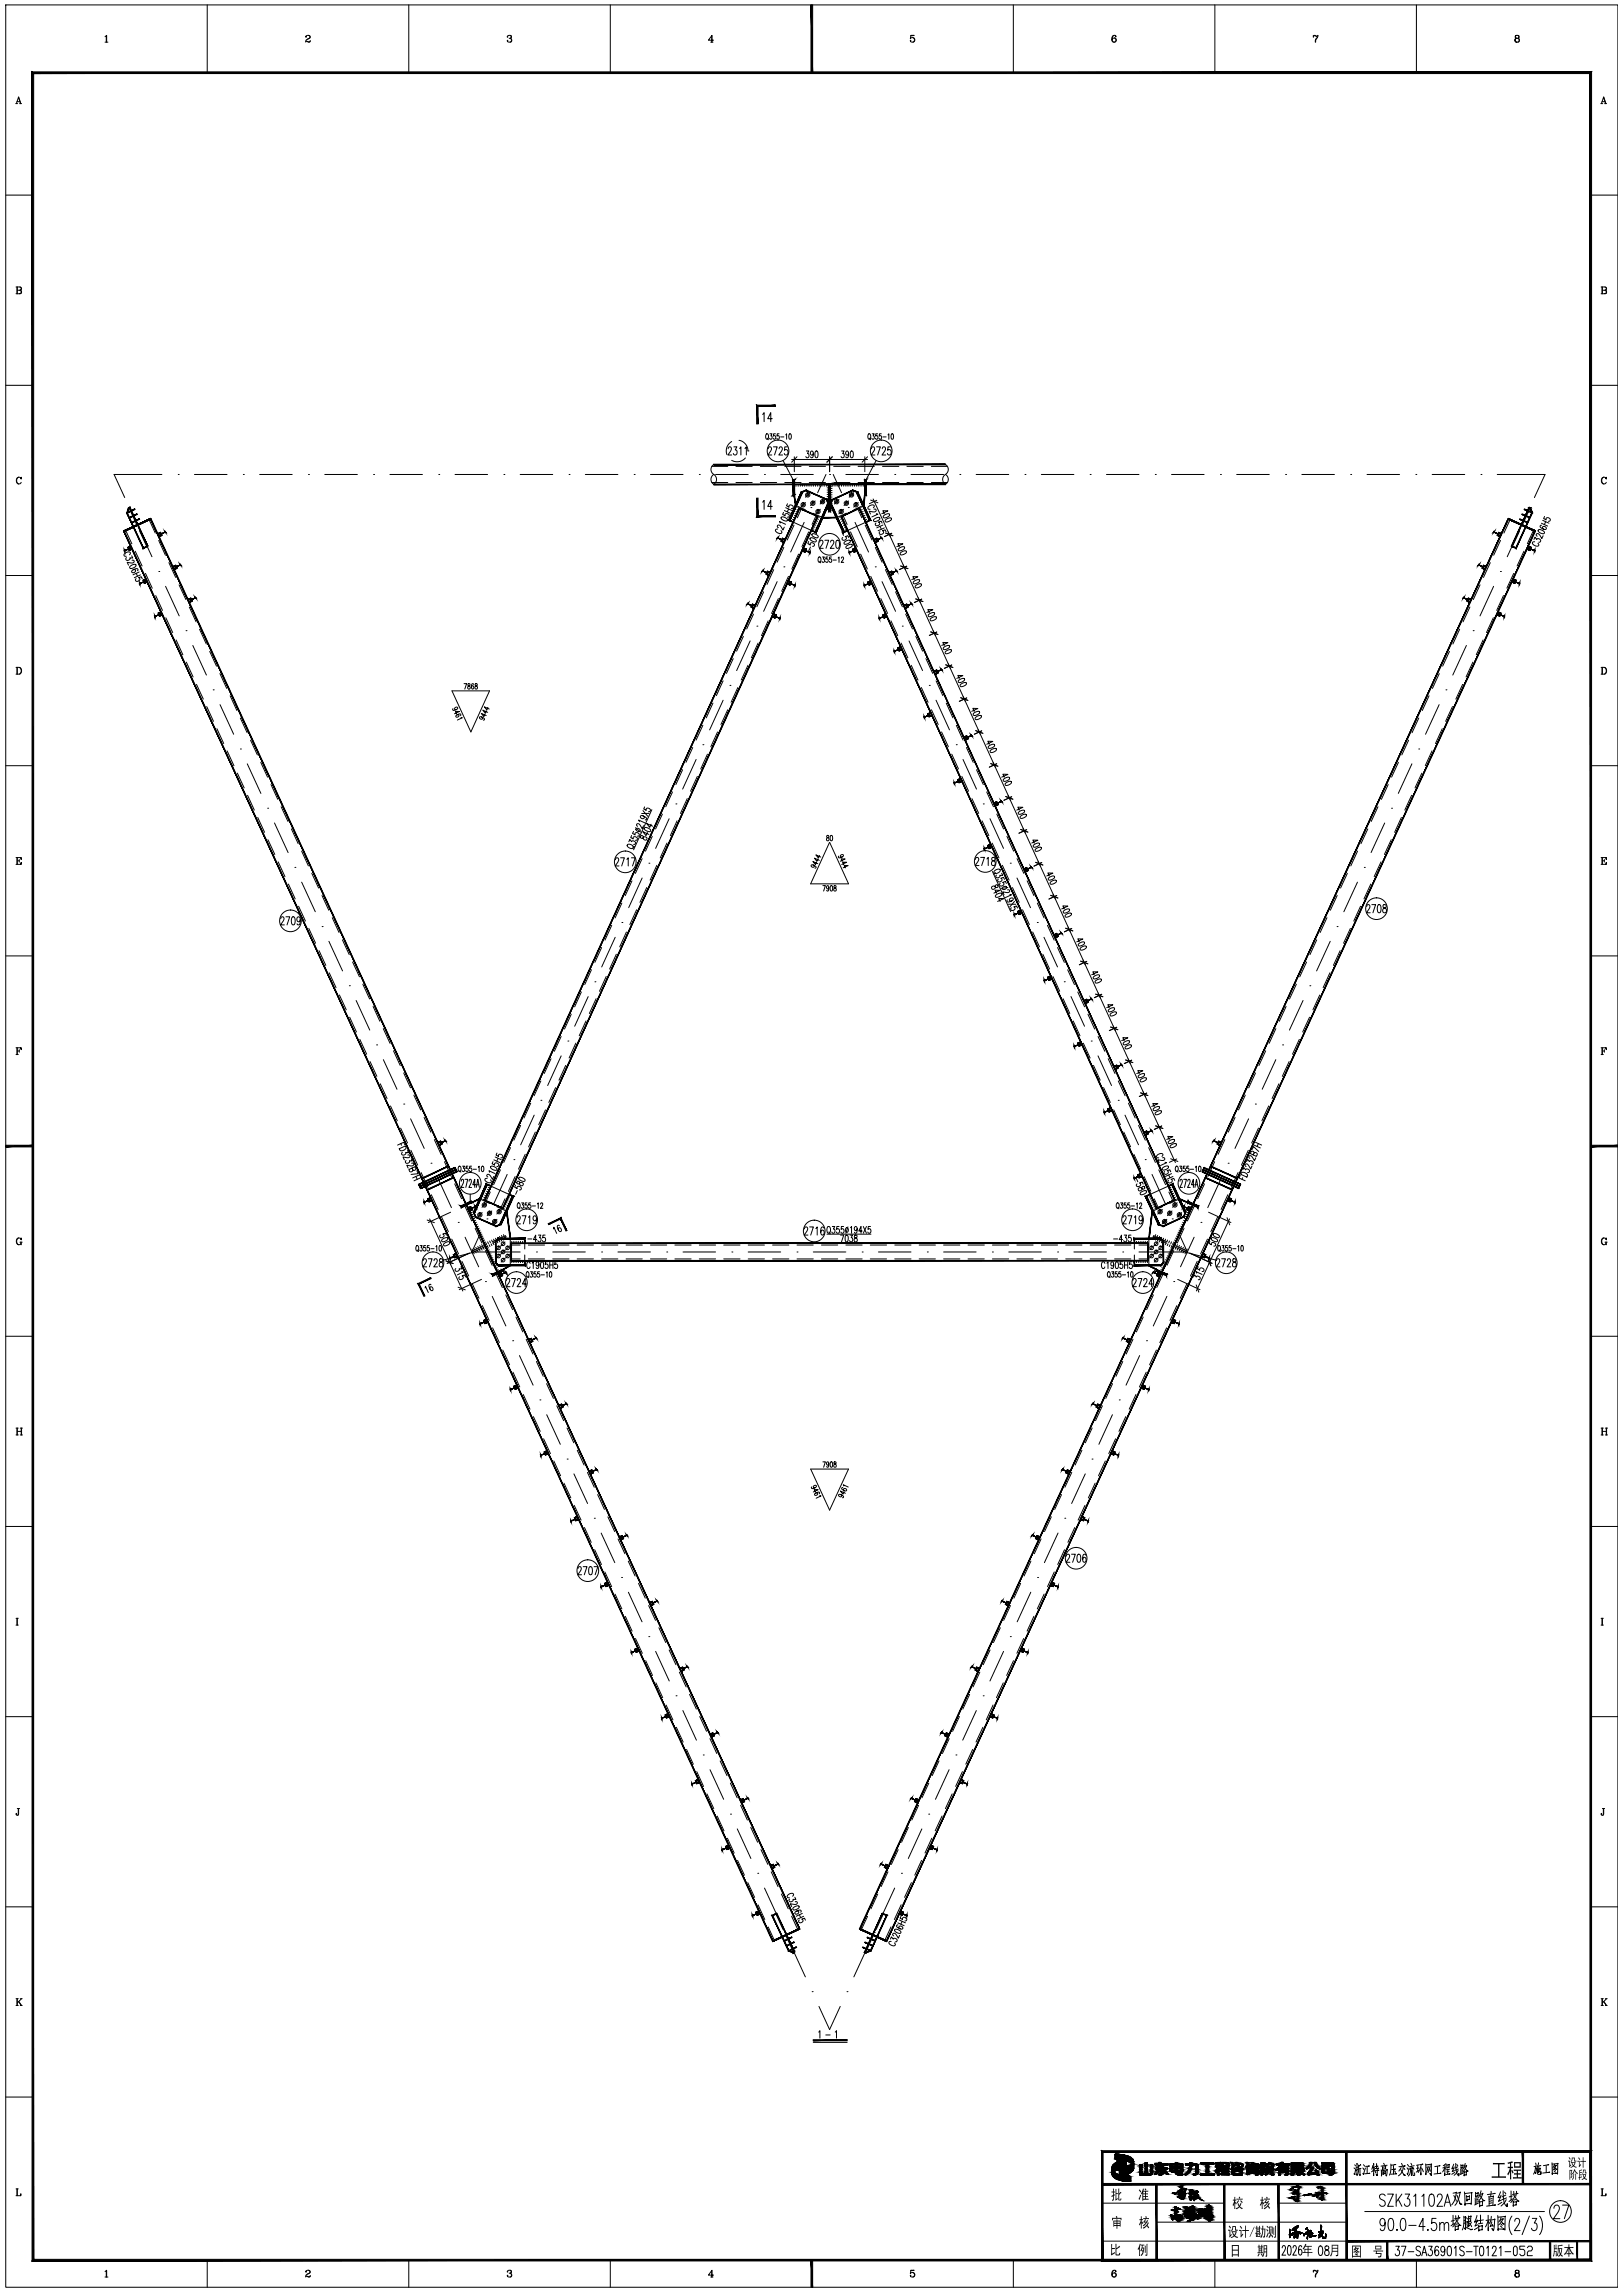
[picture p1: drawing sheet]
<svg xmlns="http://www.w3.org/2000/svg" width="598mm" height="845mm" viewBox="0 0 598 845" stroke-linecap="round" stroke-linejoin="round" font-family="sans-serif">
<!-- layer: 4 -->
<g fill="none" stroke="#000" stroke-width=".37">
<path d="M59.6 174.8h-17.6l4 8.5M65.7 174.8h.1M71.6 174.8h12.1M89.6 174.8h.1M95.7 174.8h12M113.6 174.8h.1M119.7 174.8h12M137.6 174.8h.1M143.7 174.8h11.9M161.6 174.8h.1M167.6 174.8h12M185.7 174.8h.1"/>
<path d="M191.6 174.8h12M209.7 174.8h.1M215.6 174.8h12M233.6 174.8h.1M239.6 174.8h12.1M257.6 174.8h.1M263.7 174.8h12M281.6 174.8h.1M287.6 174.8h12M304.3 174.8l-3.1 6.8M305.6 174.8h.1M307 174.8l3 6.8"/>
<path d="M311.6 174.8h12M329.6 174.8h.1M335.6 174.8h12M353.6 174.8h.1M359.6 174.8h12M377.6 174.8h.1M383.6 174.8h12M401.6 174.8h.1M407.6 174.8h12M425.6 174.8h.1M431.6 174.8h12M449.6 174.8h.1"/>
<path d="M455.6 174.8h12M473.6 174.8h.1M479.6 174.8h12M497.6 174.8h.1M503.6 174.8h12M521.6 174.8h.1M527.6 174.8h12M545.6 174.8h.1M551.6 174.8h17.6l-3.9 8.5M48.5 188.8h.1M51 194.2l5 10.9M296.3 192.5l-5 10.9"/>
<path d="M298.7 187h.1M312.5 187h.1M315 192.5l5 10.9M560.3 194.2l-5 10.9M562.8 188.8h.1M58.5 210.6h.1M61 216l5 10.9M286.3 214.3l-5 10.9M288.8 208.9h.1M322.5 208.9h.1M325 214.3l4.9 10.9M550.3 216l-5 10.9"/>
<path d="M552.8 210.6h.1M68.5 232.4h.1M71 237.8l5.1 10.9M276.4 236.2l-5 10.9M278.9 230.7h.1M332.4 230.7h.1M334.9 236.2l5 10.9M540.3 237.8l-5.1 10.9M542.8 232.4h.1M78.5 254.2h.1M81.1 259.6l5 10.9M266.4 258l-4.9 10.9"/>
<path d="M268.9 252.6h.1M342.4 252.6h.1M344.9 258l4.9 10.9M530.2 259.6l-5 10.9M532.7 254.2h.1M88.6 276h.1M256.5 279.8l-5 11M259 274.4h.1M352.3 274.4h.1M354.8 279.8l5 11M522.7 276h.1M91.1 281.4l5 10.9"/>
<path d="M98.6 297.8h.1M249 296.2h.1M362.3 296.2h.1M512.7 297.8h.1M520.2 281.4l-5 10.9M101.1 303.2l5.1 10.9M108.6 319.6h.1M239.1 318.1h.1M246.5 301.7l-4.9 10.9M364.7 301.7l5 10.9M372.2 318.1h.1M502.6 319.6h.1"/>
<path d="M510.2 303.2l-5.1 10.9M111.1 325l5.1 11M229.1 339.9h.1M236.6 323.5l-5 10.9M374.7 323.5l5 10.9M382.2 339.9h.1M500.1 325l-5 11M118.7 341.4h.1M121.2 346.9l5 10.9M226.7 345.4l-5 10.9M384.6 345.4l5 10.9M490.1 346.9l-5 10.9"/>
<path d="M492.6 341.4h.1M128.7 363.2h.1M131.2 368.7l5 10.9M216.7 367.2l-5 10.9M219.2 361.8h.1M392.1 361.8h.1M394.6 367.2l5 10.9M480.1 368.7l-5 10.9M482.6 363.2h.1M138.7 385h.1M141.2 390.5l5.1 10.9M206.8 389.1l-5 10.9"/>
<path d="M209.2 383.6h.1M402 383.6h.1M404.5 389.1l5 10.9M470 390.5l-5 10.9M472.5 385h.1M148.8 406.8h.1M151.3 412.3l5 10.9M196.8 410.9l-5 10.9M199.3 405.4h.1M412 405.4h.1M414.5 410.9l5 10.9M460 412.3l-5 10.9"/>
<path d="M462.5 406.8h.1M158.8 428.6h.1M161.3 434.1l5 10.9M186.9 432.7l-5 11M189.3 427.3h.1M421.9 427.3h.1M424.4 432.7l5 11M450 434.1l-5 10.9M452.5 428.6h.1M168.8 450.4h.1M171.3 455.9l5.1 10.9M176.9 454.6l-3.1 6.7h17.8"/>
<path d="M179.4 449.1h.1M431.9 449.1h.1M434.4 454.6l3.1 6.7h-17.9M439.9 455.9l-5 10.9M442.5 450.4h.1M178.9 472.2h.1M181.4 477.7l5 10.9M197.7 461.3h.1M203.6 461.3h12M221.6 461.3h.1M227.6 461.3h12M245.6 461.3h.1"/>
<path d="M251.7 461.3h12M269.6 461.3h.1M275.7 461.3h11.9M293.6 461.3h.1M299.6 461.3h12M317.6 461.3h.1M323.6 461.3h12M341.7 461.3h.1M347.6 461.3h12M365.6 461.3h.1M371.6 461.3h12M389.6 461.3h.1"/>
<path d="M395.6 461.3h12M413.6 461.3h.1M429.9 477.7l-5 10.9M432.4 472.2h.1M188.9 494h.1M191.4 499.5l5 10.9M419.9 499.5l-5 10.9M422.4 494h.1M198.9 515.8h.1M412.4 515.8h.1M201.4 521.3l5 10.9M209 537.6h.1"/>
<path d="M402.3 537.6h.1M409.9 521.3l-5 10.9M211.5 543.1l5 10.9M219 559.4h.1M392.3 559.4h.1M399.8 543.1l-5 10.9M221.5 564.9l5 10.9M389.8 564.9l-5 10.9M229 581.3h.1M231.5 586.7l5 10.9M379.8 586.7l-5 10.9M382.3 581.3h.1"/>
<path d="M239 603.1h.1M241.6 608.5l5 10.9M369.7 608.5l-5 10.9M372.2 603.1h.1M249.1 624.9h.1M251.6 630.3l5 10.9M359.7 630.3l-5 10.9M362.2 624.9h.1M259.1 646.7h.1M261.6 652.1l5 10.9M349.7 652.1l-5 10.9M352.2 646.7h.1"/>
<path d="M269.1 668.5h.1M271.6 673.9l5 10.9M339.6 673.9l-5 10.9M342.2 668.5h.1M279.2 690.3h.1M281.7 695.7l5 10.9M329.6 695.7l-5 10.9M332.1 690.3h.1M289.2 712.1h.1M291.7 717.5l5 10.9M319.6 717.5l-5 10.9M322.1 712.1h.1"/>
<path d="M299.2 733.9h.1M301.7 739.3l3.9 8.5 4-8.5M312.1 733.9h.1"/>
</g>
<!-- layer: 0 -->
<g fill="none" stroke="#000" stroke-width=".37">
<path d="M2.1 1.8h594v841h-594zM38.7 13.5l.6-.5v2.5M38.7 15.5h1.1M39.2 13.2v2.3M76.3 1.8v25M112.8 13.5l-.2 .1a.84 .84 0 0 1 .9-.6 .84 .84 0 0 1 .8 .8l-1.5 1-.2 .7M113.7 13l.5 .8-1 .7M114.3 15.2l-.4 .2-1.3-.1M114.3 14.9l-.2 .6-1.1-.3M150.6 1.8v25M187 13.5v.3l.1-.6a.91 .91 0 0 1 1.3 .2l-.1 .6-.7 .1M188 13l.3 .4-.3 .7 .6 .6a.85 .85 0 0 1-.8 .9 .85 .85 0 0 1-.9-.7l.1 .2"/>
<path d="M188.3 14.3l.1 .8-.4 .4M224.9 1.8v25M261.9 15.5h.8M262.2 13.3v2.2M262.9 14.8h-1.9l1.3-1.8v2.5M335.6 13.2l1.2-.2h-1.2l-.2 1.2a.89 .89 0 0 1 1.3-.3 .89 .89 0 0 1 0 1.4 .89 .89 0 0 1-1.3-.4l.1 .2M336.3 13.9l.6 .7-.1 .6-.5 .3M373.3 1.8v25M410.5 13a1.5 1.5 0 0 0-.2 2.5M410.6 14l.6 .7-.6 .8M411.1 13.4v.2l.1-.2a.8 .8 0 0 0-.8-.4 .8 .8 0 0 0-.7 .6 1.32 1.32 0 0 0 .6 1.9 .78 .78 0 0 0 1-.6 .78 .78 0 0 0-.7-.9 .78 .78 0 0 0-.9 .7M447.6 1.8v25"/>
<path d="M483.9 13.5l.3-.5 .9 .4 .4-.4-.1 .8-.6 .8-.1 .9M483.9 13v.8M484 13.3l1.1 .1M485.4 13.8a1.82 1.82 0 0 0-.8 1.7M521.8 1.8v25M558.7 13l-.3 .2-.2 .6a.83 .83 0 0 0 1.5 0l-.1-.6-.9-.2-.3 .4 .3 .7M559.2 13l.4 .4-.4 .7 .6 .5a.83 .83 0 0 1-.9 1 .83 .83 0 0 1-.7-1.3l.5-.2-.5 .5 .2 .7 .3 .2M559.2 14.1l.5 .5-.1 .7-.4 .2M5.8 38.2h.7M6 38.2l.9-2.5 .8 2.5M6.3 37.5h1M6.9 36l.7 2.2"/>
<path d="M7.2 38.2h.7M589.8 38.2h.7M590 38.2l.8-2.5 .9 2.5M590.2 37.5h1.1M590.8 36l.7 2.2M591.2 38.2h.7M2.1 71.9h10M586.1 71.9h10M5.9 105.7l1.8 .2 .2 .6-.6 .4M5.9 108.2l1.8-.1 .2-.7-.6-.5 .5 .5-.1 .6-.4 .2M6.3 105.7v2.5M6.4 105.7v2.5"/>
<path d="M7.3 105.7l.5 .5-.1 .5-1.3 .2M589.9 105.7l1.8 .2 .2 .6-.6 .4M589.9 108.2l1.8-.1 .2-.7-.6-.5 .5 .5-.1 .6-.4 .2M590.2 105.7v2.5M590.4 105.7v2.5M591.3 105.7l.5 .5-.1 .5-1.3 .2M2.1 142h10M281 152.7l.5-.6v3.3M282.3 159.9l.2-.1a1.08 1.08 0 0 1 .7 1 1.08 1.08 0 0 1-.7 1.1 1.48 1.48 0 0 1-.2-2zM283.7 159.8h.7l-.4 .8a.56 .56 0 0 1 .5 .8 .56 .56 0 0 1-1 .1M284.5 154.3h-1.6l1.1-2.2v3.3M285.7 159.8h-.7v.8a.59 .59 0 0 1 .8 .6 .59 .59 0 0 1-.9 .5v-.2"/>
<path d="M287 159.8h-.7v.8a.59 .59 0 0 1 .9 .6 .59 .59 0 0 1-.9 .5l-.1-.2M290.8 159.9l.2-.1a1.21 1.21 0 0 1 0 2.1l-.4-.9zM320 159.9l.1-.1a1.08 1.08 0 0 1 .7 1 1.08 1.08 0 0 1-.7 1.1 1.48 1.48 0 0 1-.1-2zM321.3 159.8h.8l-.4 .8a.56 .56 0 0 1 .5 .8 .56 .56 0 0 1-1 .1M323.3 159.8h-.6v.8a.59 .59 0 0 1 .8 .6 .59 .59 0 0 1-.9 .5l-.1-.2M324.7 159.8h-.7v.8a.59 .59 0 0 1 .8 .6 .59 .59 0 0 1-.9 .5v-.2M328.5 159.9l.2-.1a1.21 1.21 0 0 1 0 2.1l-.4-.9zM586.1 142h10M6.9 175.8a1.41 1.41 0 0 0 0 2.5M7.7 176.2l.1 .3v-.7l-.1 .4-.2-.2a1.17 1.17 0 0 0-1.5 1.1 1.17 1.17 0 0 0 1.5 1.1l.3-.5M262.6 175.1l.4-.3a2.14 2.14 0 0 1 0 3.7 2.13 2.13 0 0 1-.4-3.4zM263 171.2a2.13 2.13 0 0 0 0 3.6"/>
<path d="M282.7 161.5l.4 .5M283 165.4l.1-.5a.65 .65 0 0 1 1-.1 .65 .65 0 0 1 0 1l-1.2 1.9h1.4M284.9 164.6h1.4l-1 3.1M287 165.4l.1-.5a.65 .65 0 0 1 1-.1 .65 .65 0 0 1 0 1l-1.2 1.9h1.4M287.6 161h1.2M288.5 169.7l3.7 7.1M289.5 160.2l.3-.4v2.1M290.1 164.6h-1l-.1 1.3a.94 .94 0 0 1 1.5 .6 .94 .94 0 0 1-1.1 1.2l-.5-.6M291.7 169.3h27.9M292.5 178.5v.7M292.7 168.3v5.5M293.3 178.5v.7"/>
<path d="M293.6 168.3l-1.9 2M294.1 178.5v.7M294.9 178.5v.7M295.7 178.5v.7M296.5 178.5v.7M297.1 166.2h.9l-.5 .9a.7 .7 0 0 1 .6 1.1 .7 .7 0 0 1-1.2 0M297.3 178.5v.7M298.1 178.5v.7M298.9 178.5v.7M299.7 167l-.3 .6a.68 .68 0 0 1-.8-.6 .68 .68 0 0 1 .8-.7l.3 .7a1.21 1.21 0 0 1-.7 1.7l-.4-.4M299.7 178.5v.7M300.5 178.5v.7"/>
<path d="M300.5 166.3l.4-.1 .4 .5v1.5l-.4 .5-.6-.5zM301.3 178.5v.7M302 178.5v.7M302.9 178.5v.7M303.7 178.5v.7M304.5 178.5v.7M304.7 179h.7M304.7 179.8h.7M305.3 178.5v.7M305.6 168.3v5.5M305.9 180h.7M305.9 179.1h.7"/>
<path d="M306 178.5v.7M306.6 168.3l-1.9 2M306.8 178.5v.7M307.6 178.5v.7M308.4 178.5v.7M309.2 178.5v.7M310 178.5v.7M310 166.2h1l-.5 .9a.71 .71 0 0 1 .6 1.1 .71 .71 0 0 1-1.2 0M310.8 178.5v.7M311.6 178.5v.7M312.4 178.5v.7M312.6 167l-.2 .6a.67 .67 0 0 1-.9-.6 .67 .67 0 0 1 .9-.7l.2 .7a1.22 1.22 0 0 1-.6 1.7l-.4-.4"/>
<path d="M313.2 178.5v.7M313.5 166.3l.4-.1 .4 .5v1.5l-.4 .5-.6-.5zM314 178.5v.7M314.8 178.5v.7M315.6 178.5v.7M316.4 178.5v.7M317.2 178.5v.7M318 178.5v.7M318.6 168.3v5.5M318.8 178.5v.7M319.6 168.3l-2 2M320.3 161.5l.4 .5"/>
<path d="M321.1 165.4v-.5a.66 .66 0 0 1 1-.1 .66 .66 0 0 1 .1 1l-1.2 1.9h1.3M322.8 169.7l-3.7 7.1M322.9 164.6h1.5l-1.1 3.1M325.1 165.4v-.5a.66 .66 0 0 1 1-.1 .66 .66 0 0 1 .1 1l-1.2 1.9h1.3M325.3 161h1.2M327.1 160.2l.4-.4v2.1M328.1 164.6h-.9l-.2 1.3a.86 .86 0 0 1 1.4 .8 .86 .86 0 0 1-1.4 .7l-.1-.3M348 175.1l.3-.3a2.12 2.12 0 0 1 0 3.7 2.12 2.12 0 0 1-.3-3.4zM348.3 171.2a2.13 2.13 0 0 1 0 3.6M590.8 175.8a1.41 1.41 0 0 0 0 2.5M591.7 176.2l.1 .3v-.7l-.1 .4-.3-.2a1.17 1.17 0 0 0-1.4 1.1 1.17 1.17 0 0 0 1.4 1.1l.4-.5M50.8 193.4l-.3 .1"/>
<path d="M58.1 196.7l.5 1.1M281 185l.5-.6v3.3M284.5 186.6h-1.6l1.1-2.2v3.3M286.5 195a.66 .66 0 0 0-.9 .5 .66 .66 0 0 0 .7 .8l.6 .2a.66 .66 0 0 0 1 0 .66 .66 0 0 0-.2-1M287.4 192.7l-.3-.6 2.3 1.1M287.8 190.6l.7-.2 .8 .4 .8 .6-.1 .4a1.59 1.59 0 0 1-2.2-1.2zM288.7 188.8l-.4 .8 .9 .4a.73 .73 0 0 1 1.1-.7 .73 .73 0 0 1 0 1.3h-.2M288.9 194.2l-.4 1.1-1-1.5a.55 .55 0 0 0-.9-.3 .55 .55 0 0 0 .2 .9M289 188.1l2.3 1.1M289.3 198.9l-.4 1M289.5 187.1l2.2 1M290.1 185.6l-.3 .8 .9 .5a.7 .7 0 0 1 1-.7 .7 .7 0 0 1 .1 1.2h-.3"/>
<path d="M290.6 187.6l-.5 1M292 191.4l.6 .3M292.3 190.7l.6 .3M292.7 189.9l.6 .3M293 189.2l.6 .3M293.3 188.5l.6 .3M293.6 187.8l.7 .3M294 187l.6 .3M297.9 199.5l-.3 .8 .9 .5a.71 .71 0 0 1 1-.7 .71 .71 0 0 1 .1 1.2h-.2M298.5 198.3a1.59 1.59 0 0 1 2.2 1.2l-.6 .2-.9-.3-.8-.7zM299.2 196.8l.6-.2 .9 .3 .8 .7-.1 .4a1.59 1.59 0 0 1-2.2-1.2zM299.3 194.7l.6 .3"/>
<path d="M299.6 194l.6 .3M299.9 193.3l.7 .2M300.2 192.5l.7 .3M300.6 191.8l.6 .3M300.9 191.1l.7 .3M301.2 190.3l.7 .3M302 199.8l.1-.5a.66 .66 0 0 1 1-.1 .66 .66 0 0 1 0 1l-1.2 1.8h1.4M303.9 199.1h1.4l-1 2.9M304.7 180.6h.7M304.7 181.4h.7M304.7 182.2h.7M304.7 183h.7"/>
<path d="M304.7 183.8h.7M304.7 184.6h.7M304.7 185.4h.7M304.7 186.2h.7M304.7 187h.7M304.7 187.8h.7M305.9 188h.7M305.9 187.1h.7M305.9 186.3h.7M305.9 185.5h.7M305.9 184.8h.7M305.9 184h.7"/>
<path d="M305.9 183.1h.7M305.9 182.3h.7M305.9 181.5h.7M305.9 180.8h.7M306 199.8l.1-.5a.66 .66 0 0 1 1-.1 .66 .66 0 0 1 0 1l-1.2 1.8h1.4M308.2 199.2l.5-.1a2.09 2.09 0 0 1 0 2.9h-.2a2.47 2.47 0 0 1-.3-2.8zM310 190.3l-.6 .3M310.2 195.9l.6 1.4M310.4 191.1l-.7 .3M310.5 198.1l-.2 .1a.7 .7 0 0 0 1 .8 .7 .7 0 0 0 .1-1.2l1-.4 .3 .7M310.7 191.8l-.6 .3M311 192.5l-.6 .3"/>
<path d="M311.2 199.7l1.4-.7 .7 .4-.3 .5-1.4 .7-.6-.2zM311.4 193.3l-.7 .2M311.7 194l-.6 .3M312 194.7l-.6 .3M317.3 187l-.6 .3M317.6 187.8l-.6 .3M318 188.5l-.6 .3M318.3 189.2l-.6 .3M318.6 189.9l-.6 .3M319 190.7l-.7 .3M319.3 191.4l-.6 .3M320.8 184.3l2.6 1"/>
<path d="M321.7 183.9l28.5 62.5M321.8 187.1a.66 .66 0 0 0 .1-1 .66 .66 0 0 0-1 0l-1.1 .9v.5l.8 .2M321.9 198.9l.5 1M322 187.6h.4a.55 .55 0 0 1 .4 .7 .55 .55 0 0 1-.7 .3l-1.9-.2 .5 1M322.1 191.3l1.4-.7 .6 .2a1.49 1.49 0 0 1-2.3 1zM322.7 192.7l-.1 .2a.7 .7 0 0 0 .9 .7 .7 .7 0 0 0 .1-1.2l1.1-.4 .3 .8M322.9 189.3l.6 .2-2.3 1M323 184.4l-2.7 1.2M324.2 195.9l-.2 .2a.72 .72 0 0 0 1 .7 .72 .72 0 0 0 .1-1.2l1-.4 .4 .8M324.2 194l.5 1M324.9 189.3l2.2-1.1h-1.8l.5 1.1M325.3 193.5l-2.3 1"/>
<path d="M325.7 189.9l1.4-.6 .6 .3a1.61 1.61 0 0 1-2.3 .9zM325.8 194.5l-2.3 1.1M326.3 196.4l2.7 1M326.4 191.4l1.4-.6 .6 .3-.2 .6-1.4 .7-.7-.4zM328.5 196.5l-2.7 1.2M553.2 196.7l-.5 1.1M560.5 193.4l.3 .1M565.1 198.8l.4-.9 .7 .9a.7 .7 0 0 1 1.2-.1 .7 .7 0 0 1-.5 1.1M565.4 199.6a.66 .66 0 0 0-.9 .5 .66 .66 0 0 0 .7 .8l.6 .3a.66 .66 0 0 0 1 0 .66 .66 0 0 0-.2-1M566.8 195.3l.6-.2 .9 .3 .7 .7v.4a1.59 1.59 0 0 1-2.2-1.2zM567.9 192.8l2.3 1M567.9 193.6l-.4 .1a1.55 1.55 0 0 0 2.2 1.1 .74 .74 0 0 0-.6-.8 .74 .74 0 0 0-.8 .5l.4 .5"/>
<path d="M568.4 191.7l2.3 1.1M568.5 197.4l-.5 1.1-.9-1.6a.54 .54 0 0 0-.9-.2 .54 .54 0 0 0 .2 .9M569.1 190.3l-.4 .8 .9 .5a.72 .72 0 0 1 1-.8 .72 .72 0 0 1 .1 1.3h-.2M569.5 192.2l-.5 1.1M2.1 212.1h10M47.7 204.4a.66 .66 0 0 0 .2-1 .66 .66 0 0 0-1.1 0l-1.1 .9 .1 .5 .7 .2M48 208.6l1.4-.7 .7 .4-.3 .5-1.3 .7-.7-.2zM48.2 201.2l.5 1.1M48.5 204.8l.4 .8h-1.1a.7 .7 0 0 1-.7 1 .7 .7 0 0 1-.5-1.1M48.6 206.5l.4-.1a.55 .55 0 0 1 .4 .7 .55 .55 0 0 1-.7 .3l-1.8-.2 .4 1.1M49 209.9h.7a.67 .67 0 0 1-.2 1 .67 .67 0 0 1-1-.4l.5-.6a1.23 1.23 0 0 1 1.8 0l-.1 .4M50.2 213.2l-.2 .2a.71 .71 0 0 0 1 .7 .71 .71 0 0 0 .1-1.2l1-.4 .3 .8"/>
<path d="M50.2 211.3l.5 1M51.3 210.8l-2.3 1M51.8 211.8l-2.3 1.1M53.8 213.3l.5 1.1M63.6 208.8l.5 1.1M283.8 211l-.5 1.1M290.5 214l-.5 1.1M296 201.9l-.5 1.1M298.6 201.6l-.6 1.3M301.7 205.3l.1-.1a1.06 1.06 0 0 1 .7 1 1.06 1.06 0 0 1-.7 1 1.44 1.44 0 0 1-.1-1.9zM302 206.8l.4 .6M303 205.2h.7l-.4 .8a.56 .56 0 0 1 .5 .8 .56 .56 0 0 1-.9 0"/>
<path d="M305 205.2h-.7v.9a.57 .57 0 0 1 .8 .4 .57 .57 0 0 1-.8 .5l-.1-.2M306.3 205.2h-.6l-.1 .9a.56 .56 0 0 1 .9 .4 .56 .56 0 0 1-.9 .5l-.1-.2M306.9 206.4h1.2M308.8 205.6l.3-.4v2M310 205.7l.1-.3a.44 .44 0 0 1 .6-.1 .44 .44 0 0 1 0 .7l-.8 1.2h1M311.9 201.2l1.4-.7 .6 .2a1.6 1.6 0 0 1-2.2 1.2zM315.3 201.9l.5 1.1M320.8 214l.5 1.1M327.4 211l.6 1.1M330.4 201.4l2.3-1-1.9-.1 .5 1.2M331.2 202.1l1.4-.7 .6 .2a1.59 1.59 0 0 1-2.2 1.2zM331.8 208.5l2.7 1"/>
<path d="M331.9 203.6l1.4-.7 .7 .4a1.63 1.63 0 0 1-2.4 .9zM334.1 208.6l-2.8 1.3M335.9 213.6l2.3-1.1h-1.9l.5 1.1M336.7 214.2l1.4-.6 .6 .1a1.59 1.59 0 0 1-2.2 1.2zM337.4 215.7l1.4-.6 .6 .2a1.49 1.49 0 0 1-2.3 1zM547.6 208.8l-.4 1.1M557.5 213.3l-.5 1.1M563.1 201.2l-.5 1.1M586.1 212.1h10M59.4 225.5l.5 1M69.2 220.9l.5 1.1M278.3 223.1l-.5 1.1"/>
<path d="M284.9 226.2l-.4 1M326.3 226.2l.5 1M331.9 238.3l.5 1.1M333 223.1l.5 1.1M337.4 220.7l2.6 1M339.6 220.8l-2.7 1.2M341.4 225.7l2.3-1-1.9-.1 .6 1.1M342.2 226.3l1.5-.6 .6 .3-.2 .6-1.4 .6-.6-.1zM342.9 232.8l2.6 1M342.9 227.9l1.4-.7 .7 .2a1.59 1.59 0 0 1-2.2 1.2zM345.1 232.9l-2.7 1.2M347 237.8l2.2-1-1.8-.1 .5 1.2"/>
<path d="M347.8 238.5l1.4-.7 .7 .4-.3 .5-1.4 .7-.6-.2zM348.5 240l1.4-.7 .6 .4-.2 .6-1.4 .6-.6-.2zM542.1 220.9l-.5 1.1M551.9 225.5l-.5 1M5.9 245.9h1.2a1.33 1.33 0 0 1 .9 1.3 1.33 1.33 0 0 1-.9 1.2h-1.2M6.3 245.9v2.5M6.4 245.9v2.5M7.1 245.9a1.41 1.41 0 0 1 0 2.5M344 247.4l.5 1.1M348.4 245l2.7 .9M349.3 244.5l78.2 171.7M350.6 245l-2.7 1.3"/>
<path d="M352.5 250l2.3-1.1h-1.9l.5 1.1M353.3 250.6l1.4-.6 .7 .3-.3 .6-1.4 .6-.6-.2zM353.9 257.1l2.7 1M354 252.1l1.4-.6 .7 .3a1.61 1.61 0 0 1-2.4 .9zM356.2 257.2l-2.8 1.2M589.9 245.9h1.2a1.34 1.34 0 0 1 .8 1.3 1.34 1.34 0 0 1-.8 1.2h-1.2M590.2 245.9v2.5M590.4 245.9v2.5M591.1 245.9a1.41 1.41 0 0 1 0 2.5M342.9 262.5l.5 1.1M355.1 271.7l.5 1M358 262.1l2.3-1-1.9-.1 .5 1.1"/>
<path d="M358.8 262.7l1.4-.6 .7 .3-.3 .6-1.4 .6-.6-.1zM359.5 269.2l2.6 1M359.5 264.3l1.4-.7 .6 .2a1.59 1.59 0 0 1-2.2 1.2zM361.7 269.3l-2.7 1.2M363.5 274.2l2.3-1-1.9-.1 .6 1.2M364.3 274.9l1.5-.7 .6 .4-.2 .5-1.4 .7-.6-.2zM365 276.4l1.5-.6 .6 .1a1.59 1.59 0 0 1-2.3 1.2zM2.1 282.1h10M236.9 298.7l1.8 2.1M237.5 297.3l-.3 .8 .8 .4a.74 .74 0 0 1 1.1-.6 .74 .74 0 0 1 .1 1.2h-.3M239.2 299.7l-2.8 .1M240.2 298.3l-6.8 14.8"/>
<path d="M354 286.8l.5 1.1M365 281.4l2.6 .9M366.1 295.9l.5 1.1M367.2 281.4l-2.7 1.3M369.1 286.4l2.2-1.1h-1.8l.5 1.1M369.9 287l1.4-.6 .6 .1a1.49 1.49 0 0 1-2.3 1.1zM370.5 293.5l2.7 1M370.6 288.5l1.4-.6 .7 .3-.3 .6-1.4 .6-.6-.1zM372.7 293.6l-2.8 1.3M374.6 298.5l2.3-1-1.9-.1 .5 1.1M375.4 299.1l1.4-.6 .6 .2a1.6 1.6 0 0 1-2.2 1.2zM586.1 282.1h10"/>
<path d="M5.9 316h1.9v.7l-.1-.7M5.9 318.5h1.9v-.7l-.1 .7M6.3 316v2.5M6.4 316v2.5M6.4 317.2h.7M7.1 316.7v1M226.7 316.8l.1-.4a.66 .66 0 0 1 1-.1 .66 .66 0 0 1 0 .9l-1.1 1.9h1.3M228.6 316.1h1.4l-1 3M230.9 316.6l.6-.5v3M231.2 311.2a1.46 1.46 0 0 1 2.1 1.3 1.48 1.48 0 0 1-2.1-1.3zM231.7 310.1l.4-.8 .6 .8a.7 .7 0 0 1 1.2-.1 .7 .7 0 0 1-.5 1.1M232.6 316.1h1.4l-1 3"/>
<path d="M232.7 307.9l-.3 .7 .8 .4a.73 .73 0 0 1 1.1-.6 .73 .73 0 0 1 .1 1.2h-.3M233.4 306.3l-.4 .8 1 .5a.71 .71 0 0 1 1-.7 .71 .71 0 0 1 .1 1.2h-.3M233.8 311.9l-.8 .2M234.2 305l1.8 1.6M234.4 305.3a.93 .93 0 0 1 1 0 .93 .93 0 0 1 .4 1 .93 .93 0 0 1-1-.1 .93 .93 0 0 1-.4-.9zM235.6 302.8l-.3-.6 2.3 1M236.1 308l-.1 .6 .6 .3a.84 .84 0 0 1 1.1-.6 .84 .84 0 0 1 .5 1.1 .91 .91 0 0 1-1.1-.1 .91 .91 0 0 1-.1-1.1l-.4-.3zM236.9 300.6l.5 .5a.68 .68 0 0 1-1 .5 .68 .68 0 0 1-.2-1h.7a1.28 1.28 0 0 1 1.3 1.3l-.5 .2M237.1 304.3l-.5 1-1-1.5a.53 .53 0 0 0-.8-.2 .53 .53 0 0 0 0 .8l.1 .1M237.4 305.1l.3-.2 .9 .2 .9 .4 .2 .6-.3 .3-1.3-.3-.7-.6zM238.5 306.8l-.5 1.1-1.2-1.5 2.3 1.1M239.9 303.7l-.5 1.2-1.2-1.5 2.3 1.1"/>
<path d="M359.4 316.6l.1-.4a.66 .66 0 0 1 .9-.1 .66 .66 0 0 1 .1 1l-1.2 1.8h1.4M361.3 315.9h1.4l-1 3M363.6 316.5l.5-.6v3M365 311.1l.5 1.1M365.5 316.1v.8a1.11 1.11 0 0 1 1.1 .8 1.11 1.11 0 0 1-.4 1.2 .94 .94 0 0 1-1-1 .94 .94 0 0 1 1.1-.8l.3-.5-.1-.5zM376 305.6l2.7 1M376.1 300.7l1.4-.7 .7 .3-.3 .6-1.4 .7-.6-.2zM378.3 305.7l-2.9 1.3M380.1 310.6l2.3-1-1.9-.1 .5 1.2M380.9 311.3l1.4-.7 .7 .4-.2 .5-1.5 .7-.6-.4zM381.6 317.7l2.6 1M381.6 312.8l1.4-.7 .6 .2a1.59 1.59 0 0 1-2.2 1.2z"/>
<path d="M383.8 317.8l-2.9 1.3M589.9 316h1.9v.7l-.1-.7M589.9 318.5h1.9v-.7l-.1 .7M590.2 316v2.5M590.4 317.2h.7M590.4 316v2.5M591.1 316.7v1M103.4 338.5l.1-.4a.66 .66 0 0 1 1-.1 .66 .66 0 0 1 0 1l-1.2 1.8h1.5M105.3 337.8h1.4l-1 3M107.7 337.9l.4-.1a2.09 2.09 0 0 1 0 3h-.2a2.38 2.38 0 0 1-.2-2.9zM110.6 338.8l-.3 .7a.81 .81 0 0 1-1-.8 .81 .81 0 0 1 1-.8l.3 .9a1.45 1.45 0 0 1-.7 2l-.4-.4M365.4 326.8l.7-.3 1 .5 .6-.3-.3-.7-.7 .3a.84 .84 0 0 1-.2 1.2 .84 .84 0 0 1-1.2-.3z"/>
<path d="M365.6 321.1l6.8 14.8M366.2 329.1l2.2-1-1.8-.1 .5 1.1M366.3 321a1.36 1.36 0 0 1 2.3-.3 1.47 1.47 0 0 1-2.5 .7zM366.7 321.5l-.5 .7M367 329.7l1.4-.6 .6 .2a1.49 1.49 0 0 1-2.3 1zM367.5 332.1l2.3-1-1.8-.1 .5 1.2M367.8 323.9l-.2 .2a.71 .71 0 0 0 1 .8 .71 .71 0 0 0 .1-1.3l1-.3 .4 .7M368.5 325.5l-.2 .1a.71 .71 0 0 0 1 .8 .71 .71 0 0 0 .1-1.2l1-.4 .4 .7M369 321.7l.4 .9-1.1-.1a.71 .71 0 0 1-.6 .9 .71 .71 0 0 1-.8-.8l.2-.2M369.5 327l1.1-.4a.72 .72 0 0 1-.3 1.1 .72 .72 0 0 1-1-.5zM371.2 331.6l-.1 .6a1.61 1.61 0 0 0 2.2-1.1 .73 .73 0 0 0-1-.1 .73 .73 0 0 0-.2 1l.7-.1M371.2 327.9l.4-.1a.55 .55 0 0 1 .4 .7 .55 .55 0 0 1-.8 .4l-1.8-.3 .5 1.1"/>
<path d="M371.3 327l-2.5 .3M371.5 333.2h2.7M372.1 329.5l.6 .2-2.3 1M372.6 334.5l-.2 .3a.74 .74 0 0 0 1 .6 .74 .74 0 0 0 .1-1.2l1-.4 .4 .8M373.8 332.1l-1.8 2.1M376.1 335.4l.5 1M377.2 320.2l.5 1.1M385.6 322.8l2.3-1.1h-1.8l.5 1.1M386.5 323.4l1.4-.6 .6 .3a1.64 1.64 0 0 1-2.3 .9zM387.1 329.9l2.6 1M387.1 324.9l1.5-.6 .6 .3-.2 .6-1.4 .6-.7-.2zM389.3 330l-2.8 1.3"/>
<path d="M391.2 334.9l2.2-1-1.8-.1 .5 1.1M392 335.5l1.4-.6 .6 .2a1.49 1.49 0 0 1-2.3 1zM392.7 337.1l1.4-.7 .7 .4-.3 .5-1.4 .7-.6-.2zM503.5 334l.1-.4a.66 .66 0 0 1 1-.1 .66 .66 0 0 1 0 1l-1.2 1.8h1.4M505.4 333.3h1.4l-1 3M507.7 333.5l.5-.2a2.17 2.17 0 0 1 0 3h-.2a2.48 2.48 0 0 1-.3-2.8zM509.6 333.5v.8a1.11 1.11 0 0 1 1.1 .8 1.11 1.11 0 0 1-.4 1.2 .94 .94 0 0 1-1-1 .94 .94 0 0 1 1.1-.8l.3-.5-.1-.5zM2.1 352.2h10M387.1 359.6l.5 1.1M388.2 344.5l.5 1M392.6 342l2.7 1M394.9 342.1l-2.8 1.3"/>
<path d="M396.7 347l2.3-1-1.9-.1 .5 1.2M397.5 347.7l1.4-.7 .6 .2a1.49 1.49 0 0 1-2.3 1zM398.1 354.2l2.7 .9M398.2 349.2l1.4-.7 .6 .2a1.49 1.49 0 0 1-2.3 1.1zM400.4 354.2l-2.7 1.3M402.2 359.2l2.3-1.1h-1.9l.5 1.1M403 359.8l1.4-.6 .7 .3-.2 .6-1.5 .6-.6-.3zM586.1 352.2h10M399.3 368.7l.5 1.1M403.7 366.3l2.6 1M403.7 361.3l1.4-.6 .6 .2a1.6 1.6 0 0 1-2.2 1.1zM405.9 366.4l-2.7 1.2"/>
<path d="M407.7 371.3l2.3-1-1.8-.1 .5 1.1M408.6 372l1.4-.7 .6 .3a1.61 1.61 0 0 1-2.3 .9zM409.2 378.4l2.6 1M409.2 373.5l1.5-.7 .6 .4-.2 .5-1.4 .7-.7-.2zM411.4 378.5l-2.7 1.2M5.9 386.1h1.9v.7l-.1-.7M5.9 388.6h.8M6.3 386.1v2.5M6.4 386.1v2.5M6.4 387.3h.7M7.1 386.8v.9M398.2 383.9l.5 1.1"/>
<path d="M410.3 393l.5 1.1M413.3 383.4l2.2-1-1.8-.1 .5 1.2M414.1 384.1l1.4-.7 .6 .2a1.59 1.59 0 0 1-2.2 1.2zM414.7 390.6l2.7 1M414.8 385.6l1.4-.6 .7 .3a1.64 1.64 0 0 1-2.4 .9zM417 390.6l-2.8 1.3M418.8 395.6l2.3-1.1h-1.9l.5 1.1M419.6 396.2l1.4-.6 .7 .3-.3 .6-1.4 .6-.6-.2zM420.3 397.7l1.4-.6 .6 .2a1.49 1.49 0 0 1-2.3 1zM589.9 386.1h1.9v.7l-.1-.7M589.9 388.6h.8M590.2 386.1v2.5"/>
<path d="M590.4 387.3h.7M590.4 386.1v2.5M591.1 386.8v.9M409.2 408.2l.5 1.1M420.2 402.7l2.7 1M421.4 417.3l.5 1.1M422.5 402.8l-2.7 1.2M424.3 407.7l2.3-1-1.9-.1 .6 1.1M425.1 408.3l1.5-.6 .6 .3a1.61 1.61 0 0 1-2.3 .9zM425.8 414.8l2.6 1M425.8 409.9l1.4-.7 .7 .3-.2 .6-1.5 .7-.6-.4zM426.7 414.4l6.3 14"/>
<path d="M428 414.9l-2.7 1.3M429.9 419.9l2.2-1.1-1.8-.1 .5 1.2M147.1 423.3l2.3-1.1a1.37 1.37 0 0 1-.3 1.5 1.37 1.37 0 0 1-1.5 .3zM147.7 421.4l.2 .6M149.2 421.9l-.5-1-2.2 1M150.1 423.9l.4 .8h-1.1a.7 .7 0 0 1-.6 1 .7 .7 0 0 1-.6-1.1M150.3 425.6l.3-.1a.55 .55 0 0 1 .4 .7 .55 .55 0 0 1-.7 .4l-1.8-.3 .5 1.1M151.5 426.9l.4 .9-1.1-.1a.7 .7 0 0 1-.6 1 .7 .7 0 0 1-.6-1.1M151.6 428.6h.4a.55 .55 0 0 1 .4 .6 .55 .55 0 0 1-.7 .4l-1.8-.3 .5 1.1M151.8 430.4l.5 .8 .9-.3-.3-1-2.3 1 .3 .7 .6 .2 .5-.3 .1-.4M153.2 433.5l.5 1M153.6 431.4l.5 1.1-2.7 .2"/>
<path d="M154.3 433l-2.3 1M154.8 434.1l-2.3 1M161.3 421l.5 1.1M169.1 429.8l.1-.1a1.08 1.08 0 0 1 .7 1 1.08 1.08 0 0 1-.7 1 1.44 1.44 0 0 1-.1-1.9zM169.4 431.3l.4 .6M170 435.2l.2-.7 .5 .2 .1 1-.9 1.8h1M170.4 429.7h.7l-.4 .8a.56 .56 0 0 1 .5 .8 .56 .56 0 0 1-.9 0M171.3 434.5h1l-.7 3M172.4 429.7h-.7v.8a.59 .59 0 0 1 .8 .6 .59 .59 0 0 1-.8 .4l-.1-.2M172.8 435.2l.3-.7 .4 .2 .1 1-.8 1.8h1M173.7 429.7h-.6v.8a.59 .59 0 0 1 .8 .6 .59 .59 0 0 1-.9 .4l-.1-.2M174.3 430.8h1.2"/>
<path d="M175.3 436.5h-1.1l.7-2v3M175.5 437.5l.5-3 .6 3M175.7 436.5h.7M176.2 430.1l.3-.4v2M177.5 429.8l.2-.1a1.21 1.21 0 0 1 0 2l-.4-.9zM178.9 439.7l.7 .3M179.3 438.9l.6 .3M179.5 434.2a.67 .67 0 0 0-.9 .5 .67 .67 0 0 0 .7 .8l.5 .3a.66 .66 0 0 0 1.1 0 .66 .66 0 0 0-.2-1M179.6 438.2l.6 .3M179.9 437.5l.7 .3M180.4 432l-.3-.6 2.3 1M180.8 429.9l.6-.2 .9 .3 .8 .6-.1 .5a1.59 1.59 0 0 1-2.2-1.2z"/>
<path d="M181.6 428l-.3 .8 .9 .4a.73 .73 0 0 1 1-.6 .73 .73 0 0 1 .1 1.2h-.2M181.9 433.5l-.5 1-1-1.5a.54 .54 0 0 0-.9-.2 .54 .54 0 0 0 .2 .9M181.9 427.4l2.3 1M182.4 426.3l2.3 1M183.1 424.9l-.3 .7 .9 .5a.7 .7 0 0 1 1-.7 .7 .7 0 0 1 .1 1.2h-.3M183.5 426.8l-.5 1.1M189.9 436.7l-.3 .7 .9 .4a.74 .74 0 0 1 1-.6 .74 .74 0 0 1 .1 1.3l-.2-.1M190.5 435.4l-.1 .6 .7 .3a.84 .84 0 0 1 1-.6 .84 .84 0 0 1 .6 1 .9 .9 0 0 1-1.2-.1 .9 .9 0 0 1-.1-1.1l-.4-.3zM190.6 438.7l-.6 1.4M191.2 434a1.6 1.6 0 0 1 2.2 1.1 1.6 1.6 0 0 1-2.2-1.1zM418.6 434.1l.6 1.4M418.9 436.2l-.2 .3a.73 .73 0 0 0 1 .7 .73 .73 0 0 0 .1-1.3l1-.4 .4 .8"/>
<path d="M419.4 437.9l.8-.3 .9 .6 .6-.3-.3-.8-.6 .3a.83 .83 0 0 1-.3 1.2 .83 .83 0 0 1-1.1-.3zM420.3 432.4l.5 1.1M420.3 439.3l1.4-.6 .7 .3-.3 .6-1.3 .6-.7-.1zM428.1 426.1a.66 .66 0 0 0 .2-1 .66 .66 0 0 0-1 0l-.6 .3a.65 .65 0 0 0-.7 .7 .65 .65 0 0 0 .9 .5M428.3 426.6l.4-.1a.55 .55 0 0 1 .4 .7 .55 .55 0 0 1-.7 .4l-1.8-.3 .5 1.1M428.4 430.2l1.4-.6 .7 .4-.2 .5-1.5 .7-.6-.4zM429.1 431.7l-.2 .2a.71 .71 0 0 0 1 .7 .71 .71 0 0 0 .1-1.2l1-.4 .3 .8M429.2 428.2l.6 .2-2.3 1.1M430.5 434.9l-.1 .2a.7 .7 0 0 0 .9 .7 .7 .7 0 0 0 .1-1.2l1-.4 .4 .7M430.6 432.9l.5 1.1M430.7 420.5l1.4-.7 .6 .2a1.48 1.48 0 0 1-2.3 1.1zM431.3 427l2.7 1"/>
<path d="M431.4 422l1.4-.6 .6 .3-.2 .6-1.4 .6-.7-.3zM431.4 437.5l-.7 .3M431.7 432.4l-2.3 1.1M431.7 438.2l-.6 .3M432 438.9l-.6 .3M432.1 433.5l-2.2 1M432.4 439.7l-.7 .3M433.3 429.8l.1-.1a1.07 1.07 0 0 1 .7 1 1.07 1.07 0 0 1-.7 1 1.44 1.44 0 0 1-.1-1.9zM433.5 427.1l-2.7 1.2M433.6 431.3l.4 .6M434.6 429.7h.8l-.4 .8a.56 .56 0 0 1 .4 .8 .56 .56 0 0 1-.9 0M434.7 435.2l.3-.7 .5 .2 .1 .7-.9 2.1h1"/>
<path d="M436.1 434.5h1l-.7 3M436.6 429.7h-.7v.8a.59 .59 0 0 1 .9 .5 .59 .59 0 0 1-.9 .5l-.1-.2M437.6 435.2l.3-.7 .4 .2 .2 .7-1 2.1h1M438 429.7h-.7v.8a.59 .59 0 0 1 .8 .5 .59 .59 0 0 1-.9 .5v-.2M438.6 430.8h1.2M440 436.5h-1l.7-2v3M440.2 437.5l.6-3 .6 3M440.4 430.1l.4-.4v2M440.5 436.5h.7M441.7 429.8l.2-.1a1.18 1.18 0 0 1 0 2l-.3-.9zM450 421l-.5 1.1M456.9 433.1l-.4 1 2.3 1"/>
<path d="M457.4 432.2a1.56 1.56 0 0 1 2.2 1l-.2 .5-2.3-1zM457.9 434l-.3 .5M457.9 431l.4-.8 .6 .9a.7 .7 0 0 1 1.2-.2 .7 .7 0 0 1-.4 1.1M459.3 428l.4-.8 .6 .8a.7 .7 0 0 1 1.2-.1 .7 .7 0 0 1-.4 1.1M461.3 429.7l-.5 1-1-1.6a.53 .53 0 0 0-.8-.2 .53 .53 0 0 0 0 .9h.1M461.3 423.5l.5-1 1.9 1.8M462 424.9l.6-.2 .5 .3 .1 .4-.3 .7-2.3-1.1 .6-.8 .8 .4-.3 .9M462.1 422l2.2 1M462.6 420.9l2.2 1M462.7 426.6l-.5 1.1-1-1.6a.54 .54 0 0 0-.9-.2 .54 .54 0 0 0 .1 .9h.1M463.6 421.4l-.5 1M6.9 456.2a1.41 1.41 0 0 0 0 2.5"/>
<path d="M7.3 457.7h.9M7.7 456.5l.1 .4v-.7l-.1 .3-.2-.2a1.17 1.17 0 0 0-1.5 1.1 1.17 1.17 0 0 0 1.5 1.1l.2-.2M7.7 457.7v1M7.8 457.7v1M153.5 459.1l.1-.1a1.08 1.08 0 0 1 .7 1 1.08 1.08 0 0 1-.7 1 1.48 1.48 0 0 1-.1-1.9zM154.8 459h.7l-.4 .7a.56 .56 0 0 1 .5 .9 .56 .56 0 0 1-.9 0M156.8 459h-.7v.7a.59 .59 0 0 1 .8 .6 .59 .59 0 0 1-.8 .5l-.1-.2M157.4 449.6l2.6 .9M158.1 459h-.6v.7a.59 .59 0 0 1 .8 .6 .59 .59 0 0 1-.9 .5l-.1-.2M158.3 449.1l12.2 26.6M158.7 441.3l.5 1.1M160.6 459.4l.3-.4v2"/>
<path d="M161.9 459.1l.2-.1a1.21 1.21 0 0 1 0 2l-.4-.9zM162.2 455.1l-.2 .3a.73 .73 0 0 0 1.1 .6 .73 .73 0 0 0 0-1.3l1-.3 .4 .7M163 456.6l1.4-.6 .7 .3-.3 .6-1.4 .7-.6-.2zM163.7 458.2l1.4-.7 .6 .2a1.59 1.59 0 0 1-2.2 1.2zM166 446.7l-8.2 3.8M172.4 445.2l.5 1.1 .6-.3M172.9 444.7l-.6 .3 .6-.3M173.2 440v2.9M173.3 445.4l-.7 .3M173.9 446.7l-.7 .3M174.2 447.5l-.6 .3M174.5 448.2l-.6 .3"/>
<path d="M174.6 459.9l.3 .7M174.9 448.9l-.7 .3M175.2 449.7l-.6 .3M175.3 459.6l.3 .6M175.5 450.4l-.6 .3M175.9 451.1l-.7 .3M176 459.3l.3 .6M176.2 451.8l-.6 .3M176.6 452.6l-.7 .3M176.8 458.9l.3 .7M176.9 453.3l-.7 .3M177.2 454l-.6 .3"/>
<path d="M177.5 458.6l.3 .6M177.5 454.7l-.6 .3M177.9 455.5l-.7 .3M177.9 441.9l.7 .3M178 459.7l.3 .6M178.2 456.2l-.6 .3M178.2 458.3l.3 .6M178.3 441.1l.6 .3M178.5 456.9l-.6 .3M178.6 440.4l.6 .3M178.8 459.3l.2 .7M178.9 457.6l-.7 .3"/>
<path d="M178.9 457.9l.3 .7M179.2 458.4l-.6 .3M179.5 459l.3 .6M179.6 459.1l-.7 .3M179.7 457.6l.3 .6M179.9 459.8l-.6 .3M180.2 458.7l.3 .6M180.4 457.3l.3 .6M180.9 458.3l.3 .7M181.1 456.9l.3 .7M181.7 458l.3 .6M181.8 456.6l.3 .6"/>
<path d="M182.4 457.7l.3 .6M182.6 456.3l.3 .6M183.1 457.3l.3 .7M183.3 455.9l.3 .7M183.9 457l.2 .6M184 455.6l.3 .6M184.6 456.7l.3 .6M184.8 455.2l.2 .7M185.2 445.2l.6 .3M185.3 456.3l.3 .7M185.5 454.9l.3 .7M185.5 444.5l.7 .2"/>
<path d="M185.9 443.7l.6 .3M186 456l.3 .6M186.2 443l.6 .3M186.5 442.3l.7 .3M186.9 441.5l.6 .3M187.2 440.8l.6 .3M188.6 457.4v.7M189.3 457.4v.7M190.1 457.4v.7M190.5 448.7l.1-.4a.65 .65 0 0 1 .9-.1 .65 .65 0 0 1 .1 .9l-1.2 1.9h1.4M190.8 443.3l.2-.1a1.07 1.07 0 0 1 .7 1 1.07 1.07 0 0 1-.7 1 1.44 1.44 0 0 1-.2-1.9zM190.9 457.4v.7"/>
<path d="M191.2 444.9l.4 .5M191.7 457.4v.7M192.2 443.2h.7l-.4 .8a.56 .56 0 0 1 .5 .8 .56 .56 0 0 1-1 .1M192.4 448h1.4l-1 3M192.6 457.4v.7M194.2 443.2h-.7v.8a.59 .59 0 0 1 .8 .6 .59 .59 0 0 1-.9 .4v-.1M194.4 456.5h1.5M194.7 448.5l.5-.5v3M195.5 443.2h-.7v.8a.59 .59 0 0 1 .9 .6 .59 .59 0 0 1-.9 .4l-.1-.1M196.1 444.4h1.2M197.7 449l-.3 .7a.81 .81 0 0 1-1-.8 .81 .81 0 0 1 1-.8l.3 .9a1.49 1.49 0 0 1-.8 2l-.4-.5M197.8 456.7h-1.3l.9-1.6v2.5"/>
<path d="M198 443.6l.3-.4v2M198.4 455.1h.9l-.5 .9a.69 .69 0 0 1 .6 1.1 .69 .69 0 0 1-1.2 0M199.2 443.7v-.3a.44 .44 0 0 1 .7 0 .44 .44 0 0 1 0 .6l-.8 1.2h.9M200.9 455.1h-.9l-.1 1.1a.71 .71 0 0 1 1.1 .5 .71 .71 0 0 1-1.1 .6v-.2M203.9 452.8l.2-.6 1 2.3M206.1 451.6l-.4-.1a1.56 1.56 0 0 0 .9 2.3 .74 .74 0 0 0 .1-1 .74 .74 0 0 0-1-.2v.7M296.4 452.8l.1-.4a.66 .66 0 0 1 .9-.1 .66 .66 0 0 1 .1 .9l-1.2 1.9h1.4M298.3 452.1h1.4l-1 3M300.6 452.7l.5-.6v3M303.6 452.5l-.6-.4a1.93 1.93 0 0 0 .1 3 .88 .88 0 0 0 .6-1 .88 .88 0 0 0-1-.7l-.3 .7M304.7 454.8h16.2M305 452l.1-.1a1.33 1.33 0 0 1 .9 1.3 1.33 1.33 0 0 1-.9 1.2 1.86 1.86 0 0 1-.1-2.4z"/>
<path d="M305.4 454l.5 .7M306.6 451.9h1l-.5 1a.7 .7 0 0 1 .6 1 .7 .7 0 0 1-1.2 .1M309.1 451.9h-.8v1a.73 .73 0 0 1 1 .7 .73 .73 0 0 1-1.1 .6l-.1-.2M309.7 455.1h1.2l-.9 2.5M310.8 451.9h-.8v1a.73 .73 0 0 1 1 .7 .73 .73 0 0 1-1.1 .6l-.1-.2M311.6 455.2h.7l.1 .4v1.5l-.4 .5-.6-.5zM311.7 452.5a.73 .73 0 0 1 .9 .7 .73 .73 0 0 1-.9 .8l-.2-.7zM312.4 452l-.8 2.4M313.2 455.1h.9l-.5 .9a.69 .69 0 0 1 .6 1.1 .69 .69 0 0 1-1.2 0M313.3 452.4l.4-.5v2.5M314.9 455.2v.7a.85 .85 0 0 1 .9 .7 .85 .85 0 0 1-.7 1 .91 .91 0 0 1-.4-1.1 .91 .91 0 0 1 1-.6v-.7zM315.8 452.7l-.2 .6a.67 .67 0 0 1-.9-.6 .67 .67 0 0 1 .9-.7l.2 .7a1.23 1.23 0 0 1-.6 1.7l-.4-.3"/>
<path d="M317.6 453.6h-1.2l.8-1.7v2.5M318.1 451.9l1.1 2.5M319.2 451.9l-1.1 2.5M320.7 451.9h-.8v1a.73 .73 0 0 1 1 .7 .73 .73 0 0 1-1.1 .6l-.1-.2M410.3 456.5h1.5M411.5 443.3l.1-.1a1.07 1.07 0 0 1 .8 1 1.07 1.07 0 0 1-.8 1 1.44 1.44 0 0 1-.1-1.9zM411.9 444.9l.4 .5M412.9 443.2h.7l-.4 .8a.56 .56 0 0 1 .5 .8 .56 .56 0 0 1-1 .1M413.6 456.7h-1.3l.9-1.6v2.5M413.7 448.7l.1-.4a.65 .65 0 0 1 1-.1 .65 .65 0 0 1 0 .9l-1.2 1.9h1.4M414.2 455.1h.9l-.5 .9a.69 .69 0 0 1 .6 1.1 .69 .69 0 0 1-1.2 0M414.8 443.2h-.6v.8a.59 .59 0 0 1 .8 .6 .59 .59 0 0 1-.9 .4v-.1"/>
<path d="M415.6 448h1.4l-1 3M416.2 443.2h-.7v.8a.59 .59 0 0 1 .8 .6 .59 .59 0 0 1-.8 .4l-.1-.1M416.7 455.1h-.8l-.1 1.1a.71 .71 0 0 1 1.1 .5 .71 .71 0 0 1-1.1 .6l-.1-.2M416.8 444.4h1.2M417.9 448.5l.5-.5v3M418.7 443.6l.3-.4v2M418.7 457.4v.7M419.5 457.4v.7M419.9 443.7v-.3a.44 .44 0 0 1 .7 0 .44 .44 0 0 1 0 .6l-.8 1.2h.9M420.3 457.4v.7M420.9 449l-.3 .7a.81 .81 0 0 1-1-.8 .81 .81 0 0 1 1-.8l.3 .9a1.47 1.47 0 0 1-.8 2l-.4-.5M421.2 457.4v.7"/>
<path d="M421.9 457.4v.7M422.7 457.4v.7M424.1 440.8l-.6 .3M424.4 441.5l-.6 .3M424.8 442.3l-.7 .3M425.1 443l-.6 .3M425.3 456l-.3 .6M425.4 443.7l-.6 .3M425.7 444.5l-.6 .2M425.8 454.9l-.3 .7M426 456.3l-.3 .7M426.1 445.2l-.7 .3"/>
<path d="M426.5 455.2l-.3 .7M426.7 456.7l-.3 .6M427.2 455.6l-.2 .6M427.4 457l-.3 .6M428 455.9l-.3 .7M428.2 457.3l-.3 .7M428.7 456.3l-.3 .6M428.9 457.7l-.3 .6M429.4 456.6l-.2 .6M429.6 458l-.3 .6M430.2 456.9l-.3 .7M430.3 458.3l-.3 .7"/>
<path d="M430.9 457.3l-.3 .6M431.1 458.7l-.3 .6M431.4 459.8l.6 .3M431.6 457.6l-.3 .6M431.7 459.1l.7 .3M431.8 459l-.3 .6M432.1 458.4l.6 .3M432.4 457.9l-.3 .7M432.4 457.6l.6 .3M432.5 459.3l-.3 .7M432.7 440.4l-.6 .3M432.7 456.9l.7 .3"/>
<path d="M433 441.1l-.6 .3M433.1 456.2l.6 .3M433.1 458.3l-.3 .6M433.3 459.7l-.3 .6M433.4 441.9l-.7 .3M433.4 455.5l.6 .3M433.7 454.7l.7 .3M433.8 458.6l-.3 .6M434.1 454l.6 .3M434.4 453.3l.6 .3M434.5 458.9l-.3 .7M434.7 452.6l.7 .3"/>
<path d="M435.1 451.8l.6 .3M435.3 459.3l-.3 .6M435.4 451.1l.7 .3M435.7 450.4l.7 .3M436 459.6l-.3 .6M436.1 449.7l.6 .3M436.4 448.9l.6 .3M436.7 459.9l-.3 .7M436.8 448.2l.6 .3M437.1 447.5l.6 .3M437.4 446.7l.6 .3M438 445.4l.7 .3"/>
<path d="M438.4 444.7l.6 .3-.6-.3M438.9 445.2l-.5 1.1-.7-.3M445.3 446.7l8.2 3.8M445.7 457.4l-.3 .7 .9 .6a.71 .71 0 0 1 1-.8 .71 .71 0 0 1 .1 1.3l-.2-.1M446.3 456.2l.6-.2 .9 .3 .5 .3 .3 .6a1.63 1.63 0 0 1-2.4-.9zM447 454.7l.6-.2 .9 .3 .8 .6-.1 .5a1.59 1.59 0 0 1-2.2-1.2zM448.9 459.1l.1-.1a1.08 1.08 0 0 1 .7 1 1.08 1.08 0 0 1-.7 1 1.48 1.48 0 0 1-.1-1.9zM450.2 459h.8l-.4 .7a.56 .56 0 0 1 .4 .9 .56 .56 0 0 1-.9 0M452.1 448.7l1 2.7M452.2 459h-.7v.7a.59 .59 0 0 1 .9 .6 .59 .59 0 0 1-.9 .5l-.1-.2M452.6 441.3l-.5 1.1M453 449.1l-7.8 16.9"/>
<path d="M453.6 459h-.7v.7a.59 .59 0 0 1 .8 .6 .59 .59 0 0 1-.9 .5v-.2M456 459.4l.4-.4v2M457.3 459.1l.3-.1a1.21 1.21 0 0 1 0 2l-.4-.9zM590.8 456.2a1.41 1.41 0 0 0 0 2.5M591.3 457.7h.8M591.7 456.5l.1 .4v-.7l-.1 .3-.3-.2a1.17 1.17 0 0 0-1.4 1.1 1.17 1.17 0 0 0 1.4 1.1l.3-.2M591.7 457.7v1M591.8 457.7v1M153.8 460.6l.4 .6M155.9 464.5l.1-.4a.67 .67 0 0 1 1-.1 .67 .67 0 0 1 0 1l-1.2 1.8h1.4M156.6 474.6l.2-.6 1 2.2M157.8 463.8h1.4l-1 3"/>
<path d="M158.7 460.1h1.2M158.8 473.4l-.5-.2a1.56 1.56 0 0 0 1 2.3 .74 .74 0 0 0 .1-1 .74 .74 0 0 0-1-.1v.6M159.9 464.5l.1-.4a.66 .66 0 0 1 1-.1 .66 .66 0 0 1 0 1l-1.2 1.8h1.4M162 463.9v.9a1.09 1.09 0 0 1 1.1 .7 1.09 1.09 0 0 1-.4 1.3 .93 .93 0 0 1-1-1 .93 .93 0 0 1 1.1-.8l.3-.5-.1-.6zM164.3 464.6l2.7 1M168.1 461.9l.5 1.1M168.8 474.3l2.6 1M169.3 470.5l-.2 .1a.7 .7 0 0 0 1 .8 .7 .7 0 0 0 .1-1.3l1-.3 .4 .7M169.8 466.7l.4 .9-1.1-.1a.7 .7 0 0 1-.6 1 .7 .7 0 0 1-.6-1.1M170.1 468.5l.6 .2-2.2 1.1M172.9 461.7l-8.2 3.8M173.9 460.3l.2 .6"/>
<path d="M173.9 461.6l-10.5 2.7M174.4 461.3l.3 .7M175.1 461l.3 .6M175.9 460.7l.2 .6M176.6 460.3l.3 .7M177.3 460l.3 .6M177.4 471.4l-8.2 3.8M180.2 460.6l-.6 .3M180.6 461.3l-.7 .3M180.9 462l-.6 .3M181.2 462.7l-.6 .3M181.6 463.5l-.7 .3"/>
<path d="M181.9 464.2l-.6 .3M182.2 464.9l-.6 .3M182.6 465.6l-.7 .3M182.9 466.4l-.6 .3M183.2 467.1l-.6 .3M183.6 467.8l-.7 .3M183.6 469.4l.4 1.1M185.2 468.3l2 1.7M186.6 471.8l.1-.4a.66 .66 0 0 1 .9-.1 .66 .66 0 0 1 .1 .9l-1.2 1.9h1.4M188.5 471.1h1.4l-1 3M188.6 464.6v.7M189.3 464.6v.7"/>
<path d="M190.1 464.6v.7M190.6 471.8l.1-.4a.66 .66 0 0 1 .9-.1 .66 .66 0 0 1 .1 .9l-1.2 1.9h1.4M190.9 464.6v.7M191.7 464.6v.7M192.6 464.6v.7M194 473.1h-1.5l1-2v3M194.1 468.7l.1-.1a1.08 1.08 0 0 1 .7 1 1.08 1.08 0 0 1-.7 1 1.48 1.48 0 0 1-.1-1.9zM194.4 470.2l.4 .6M195.3 465.5a.66 .66 0 0 0-.8-.6 .66 .66 0 0 0-.4 1v.6a.66 .66 0 0 0 .4 .9 .66 .66 0 0 0 .8-.6M195.4 468.6h.8l-.4 .8a.56 .56 0 0 1 .5 .8 .56 .56 0 0 1-1 0M196.1 465.4l.4-.5v2.5M197.4 468.6h-.6v.8a.59 .59 0 0 1 .8 .5 .59 .59 0 0 1-.9 .5l-.1-.2"/>
<path d="M198.6 465.7l-.3 .7a.67 .67 0 0 1-.8-.7 .67 .67 0 0 1 .8-.7l.3 .7a1.22 1.22 0 0 1-.7 1.7l-.4-.3M198.8 468.6h-.7v.8a.59 .59 0 0 1 .8 .5 .59 .59 0 0 1-.9 .5v-.2M199.4 469.7h1.2M199.4 465l.4-.1 .4 .5v1.6l-.4 .4-.6-.4zM201.2 469l.4-.4v2M201.8 464.9h-.8v1a.73 .73 0 0 1 1 .7 .73 .73 0 0 1-1.1 .6l-.1-.2M202.6 468.7l.2-.1a1.21 1.21 0 0 1 0 2l-.4-.9zM202.6 466.1h1.1M202.6 464.9v2.5M203.7 464.9v2.5M205.3 464.9h-.8l-.1 1.1a.78 .78 0 0 1 1.2 .5 .78 .78 0 0 1-.9 .9l-.4-.4M407.1 465.5a.66 .66 0 0 0-.9-.6 .66 .66 0 0 0-.4 1v.6a.66 .66 0 0 0 .4 .9 .66 .66 0 0 0 .9-.6"/>
<path d="M407.8 465.4l.4-.5v2.5M408.2 468.7l.2-.1a1.08 1.08 0 0 1 .7 1 1.08 1.08 0 0 1-.7 1 1.48 1.48 0 0 1-.2-1.9zM408.6 470.2l.4 .6M409.6 468.6h.7l-.4 .8a.56 .56 0 0 1 .5 .8 .56 .56 0 0 1-1 0M410.3 465.7l-.2 .7a.67 .67 0 0 1-.9-.7 .67 .67 0 0 1 .9-.7l.2 .7a1.22 1.22 0 0 1-.7 1.7l-.3-.3M411.1 465l.5-.1 .4 .5v1.6l-.4 .4-.6-.4zM411.6 468.6h-.7v.8a.59 .59 0 0 1 .8 .5 .59 .59 0 0 1-.9 .5v-.2M412.9 468.6h-.7v.8a.59 .59 0 0 1 .9 .5 .59 .59 0 0 1-.9 .5l-.1-.2M413.5 469.7h1.2M413.6 464.9h-.9v1a.73 .73 0 0 1 1 .7 .73 .73 0 0 1-1.1 .6v-.2M414.3 464.9v2.5M414.3 466.1h1.2"/>
<path d="M415.4 469l.3-.4v2M415.5 464.9v2.5M416.7 468.7l.2-.1a1.21 1.21 0 0 1 0 2l-.4-.9zM417.1 464.9h-.9l-.1 1.1a.71 .71 0 0 1 1.1 .6 .71 .71 0 0 1-1.1 .6v-.2M417.4 471.8l.1-.4a.66 .66 0 0 1 .9-.1 .66 .66 0 0 1 .1 .9l-1.2 1.9h1.4M418.7 464.6v.7M419.3 471.1h1.4l-1 3M419.5 464.6v.7M420.3 464.6v.7M421.2 464.6v.7M421.4 471.8l.1-.4a.66 .66 0 0 1 .9-.1 .66 .66 0 0 1 .1 .9l-1.2 1.9h1.4M421.9 464.6v.7"/>
<path d="M422.7 464.6v.7M424.8 473.1h-1.5l1-2v3M427.7 467.8l.6 .3M427.7 469.4l-.5 1.1M428.1 467.1l.6 .3M428.4 466.4l.6 .3M428.7 465.6l.7 .3M429 464.9l.7 .3M429.4 464.2l.6 .3M429.7 463.5l.7 .3M430.1 462.7l.6 .3M430.4 462l.6 .3"/>
<path d="M430.7 461.3l.7 .3M431.1 460.6l.6 .3M433.9 471.4l8.2 3.8M434 460l-.3 .6M434.7 460.3l-.3 .7M435.4 460.7l-.3 .6M436.2 461l-.3 .6M436.9 461.3l-.3 .7M437.3 461.6l10.6 2.7M437.4 460.3l-.3 .6M438.4 461.7l8.2 3.8M439.7 470.5l.4-.8 .7 .8a.7 .7 0 0 1 1.2-.1 .7 .7 0 0 1-.5 1.1"/>
<path d="M440.7 473.4l1 2.7M440.9 469.1l-.3-.5 2.3 1M441.5 466.7l-.4 .8 .9 .5a.7 .7 0 0 1 1-.7 .7 .7 0 0 1 .1 1.2h-.2M443.1 461.9l-.4 1.1M445.2 463.8l.9 2.6M446.1 464.2l-5.3 11.5M448.2 464.5l.1-.4a.66 .66 0 0 1 .9-.1 .66 .66 0 0 1 .1 1l-1.2 1.8h1.4M449.2 460.6l.4 .6M450.1 463.8h1.4l-1 3M452.2 464.5l.1-.4a.66 .66 0 0 1 .9-.1 .66 .66 0 0 1 .1 1l-1.2 1.8h1.4M454.2 460.1h1.2M454.3 463.9v.9a1.01 1.01 0 0 1 1.2 .9 1.01 1.01 0 0 1-.9 1.1 1.09 1.09 0 0 1-.5-1.3 1.09 1.09 0 0 1 1.2-.7v-.9z"/>
<path d="M2.1 492.4h10M179.3 486.1l.5 1.1M194.7 493.7l.5 1.1M416.6 493.7l-.5 1.1M432 486.1l-.5 1.1M586.1 492.4h10M190.4 510.3l.5 1.1M205.8 517.9l.5 1.1M405.4 517.9l-.4 1.1M420.9 510.3l-.5 1.1M5.9 526.2h.8M5.9 528.7h.8"/>
<path d="M6.3 526.2v2.5M6.4 526.2v2.5M6.4 527.4h1.4M7.5 526.2h.8M7.5 528.7h.8M7.8 526.2v2.5M7.9 526.2v2.5M201.6 534.6l.5 1M409.7 534.6l-.5 1M589.9 526.2h.8M589.9 528.7h.8M590.2 526.2v2.5"/>
<path d="M590.4 527.4h1.4M590.4 526.2v2.5M591.4 526.2h.9M591.4 528.7h.9M591.8 526.2v2.5M591.9 526.2v2.5M212.7 558.8l.5 1.1M217 542.1l.5 1.1M394.3 542.1l-.5 1.1M398.6 558.8l-.5 1.1M2.1 562.5h10M213 578l.1-.5a.66 .66 0 0 1 .9-.1 .66 .66 0 0 1 .1 1l-1.2 1.9h1.4"/>
<path d="M214.9 577.3h1.4l-1 3M217.2 577.4l.5-.1a2.09 2.09 0 0 1 0 3h-.2a2.47 2.47 0 0 1-.3-2.9zM218.9 577.3h1.4l-1 3M228.1 566.3l.5 1.1M383.2 566.3l-.5 1.1M392.9 573.4l.1-.4a.66 .66 0 0 1 .9-.1 .66 .66 0 0 1 .1 .9l-1.2 1.9h1.4M394.8 572.7h1.4l-1 3M397.1 572.8l.5-.1a2.09 2.09 0 0 1 0 3h-.2a2.38 2.38 0 0 1-.3-2.9zM400.1 573.1l-.1-.3-.5-.1a1.9 1.9 0 0 0 .1 3 .88 .88 0 0 0 .6-1.1 .88 .88 0 0 0-1-.7l-.3 .8M586.1 562.5h10M5.9 596.3h.8M5.9 598.8h.8"/>
<path d="M6.3 596.3v2.5M6.4 596.3v2.5M223.9 583l.4 1.1M239.3 590.6l.5 1.1M372 590.6l-.5 1.1M387.4 583l-.5 1.1M589.9 596.3h.8M589.9 598.8h.8M590.2 596.3v2.5M590.4 596.3v2.5M235 607.2l.5 1.1M250.4 614.8l.5 1.1"/>
<path d="M360.9 614.8l-.5 1.1M376.3 607.2l-.5 1.1M2.1 632.5h10M246.1 631.5l.5 1M261.6 639l.5 1.1M349.7 639l-.5 1.1M365.1 631.5l-.5 1M586.1 632.5h10M257.3 655.7l.5 1.1M354 655.7l-.5 1.1M6.4 666.4h.8M6.7 666.4v2l-.2 .5"/>
<path d="M6.9 666.4l-.2 2.4h-.7v-.6v.2M268.4 679.9l.5 1.1M272.7 663.3l.5 1M338.6 663.3l-.5 1M342.9 679.9l-.6 1.1M590.4 666.4h.8M590.7 666.4v2l-.2 .5M590.8 666.4l-.1 2.4h-.7v-.6v.2M283.8 687.5l.6 1.1M292 698.7a.66 .66 0 0 0 .2-1 .66 .66 0 0 0-1 0l-.9 .5-.3 .6 .3 .4 .5 .1M292.8 699.1l.4 .8-1.1-.1a.69 .69 0 0 1-.6 1 .69 .69 0 0 1-.6-1M327.4 687.5l-.5 1.1"/>
<path d="M2.1 702.6h10M279.6 704.1l.5 1.1M289.8 712.9l-.3 .2M292.4 702.9l1.4-.7 .6 .3-.2 .6-1.4 .7-.6-.2zM293 700.8l.3-.1a.55 .55 0 0 1 .4 .7 .55 .55 0 0 1-.7 .3l-1.8-.2 .5 1M293.4 704.2h.6a.67 .67 0 0 1-.2 1 .67 .67 0 0 1-1-.4l.6-.6a1.23 1.23 0 0 1 1.8-.1l-.2 .5M294.5 707.5l-.3 .3a.73 .73 0 0 0 1.1 .6 .73 .73 0 0 0 .1-1.2l1-.4 .3 .7M294.5 705.5l.5 1.1M295.6 705l-2.3 1.1M296.1 706.1l-2.3 1.1M321.5 712.9l.3 .2M328.1 714.5l.3-.8 .7 .8a.7 .7 0 0 1 1.2-.1 .7 .7 0 0 1-.5 1.1"/>
<path d="M328.3 715.4a.66 .66 0 0 0-.8 .5 .66 .66 0 0 0 .6 .7l.6 .3a.66 .66 0 0 0 1 0 .66 .66 0 0 0-.2-1M329.7 711l.6-.2 .9 .4 .7 .6v.4a1.59 1.59 0 0 1-2.2-1.2zM330.8 708.5l2.3 1.1M330.9 709.3l-.5 .1a1.55 1.55 0 0 0 2.2 1.2 .74 .74 0 0 0-.5-.9 .74 .74 0 0 0-.9 .6l.4 .4M331.3 707.5l2.3 1M331.4 713.1l-.4 1.1-1-1.6a.54 .54 0 0 0-.9-.2 .54 .54 0 0 0 .2 .9M331.7 704.1l-.5 1.1M332 706l-.4 .8 .9 .5a.72 .72 0 0 1 1.1-.7 .72 .72 0 0 1 .1 1.2h-.3M332.4 708l-.5 1M586.1 702.6h10M5.9 736.5h.8M5.9 739h.8"/>
<path d="M6.3 736.5v2.5M6.4 736.5v2.5M6.9 737.5l.9 1.5M7 737.5l.9 1.5M7.5 736.5h.7M7.5 739h.7M7.9 736.5l-1.5 1.5M589.9 736.5h.8M589.9 739h.8M590.2 736.5v2.5M590.4 736.5v2.5M590.8 737.5l1 1.5"/>
<path d="M591 737.5l.9 1.5M591.4 736.5h.7M591.4 739h.7M591.9 736.5l-1.5 1.5M299.6 752.6h12.5M301.6 748.8l.5-.5v2.7M304.2 749.8h1.7M307.7 748.8l.5-.5v2.7M2.1 772.7h10M586.1 772.7h10M410.3 797.5l.4-.3a9.1 9.1 0 0 1 4.3-1.7v2.3a1.48 1.48 0 0 1-1.7 1.6l-2.8 .5-.8 .7v-2zM410.8 793.8l3.8 .3a2.87 2.87 0 0 1 3 2.7l-.5 .5-2-1.1v-.8a6.3 6.3 0 0 1-3.9 .3l-.4-.4z"/>
<path d="M412.4 799.8l1-.2a1.69 1.69 0 0 0 1.8-1.6l1.7-.4 .8-.6a3.6 3.6 0 0 1-3.1 4.5l-2.2 .6zM419.9 797.6h.8v3.3h1.2v-4h.8v4l1.1-.2 .1-3.1h.7v2.5a1.06 1.06 0 0 1-.3 1.1 1.06 1.06 0 0 1-1.1 .2h-3.3zM425.5 797.2h1.3l.2-.4h.7l-.1 .4h2.3a.3 .3 0 0 1 .4 .1 .3 .3 0 0 1 0 .4h-2.9l-.9 1.2h1.2v-.9h.8v.9h.8a.5 .5 0 0 1 .6-.1 .5 .5 0 0 1 .2 .5h-1.6v1a.9 .9 0 0 1-.4 1 .9 .9 0 0 1-1.1-.1l.6-.3 .1-1.5-1.9-.1v-.4l.8-1.2h-.9zM426.4 799.6h.7a2.07 2.07 0 0 1-1.6 1.6zM428.7 799.6h.7l.9 1.6a2.07 2.07 0 0 1-1.6-1.6zM431.1 797.2h1.9a.53 .53 0 0 1 .5-.4 .53 .53 0 0 1 .5 .4 1.14 1.14 0 0 1 1.8 1v2.1h-2l.1 .5 1.6 .1 .3 .4h-1.4a1.12 1.12 0 0 1-1.4-1h-.1a1.17 1.17 0 0 1-1.8-.9zM431.9 797.6h1.1v.9h-1.1zM431.9 799h1.1v.8h-1.1zM433.8 797.6l1.1 .1 .1 .8h-1.2zM433.8 799h1.2v.8h-1.2zM436.9 797.3h1.4v-.5l.6 .1 .4 .4a1.75 1.75 0 0 1 2.1 .7v.8a2.11 2.11 0 0 1-.8 2.6h-.9v-.4l.9-.4v-2.1a.43 .43 0 0 0 .1-.5 .43 .43 0 0 0-.5-.2h-1.1a3.8 3.8 0 0 1-2.4 3.7v-.4a3.8 3.8 0 0 0 1.6-3.3h-1.4zM442.5 796.9l4.7 .1v.4h-1.9v3.5l2 .1 .1 .4h-5.1v-.5h2.1v-3.5h-1.8z"/>
<path d="M448 797l1.7-.2-.1 .4-.5 .1v.7l.6 .2v.2l-.5 .1 .5 1.3v.3l-.6-.6v1.9h-.6v-1.8l-.7 .8 .7-1.9-.5-.1-.1-.4h.6v-.7h-.6zM449.9 798.8l2.9 .1v.4h-1.1v.5l1.1 .2v.3h-1.1v.6h1.1l.2 .4h-3.2l-.1-.4h1.3v-.6a.66 .66 0 0 1-1-.5h1v-.5a.69 .69 0 0 1-1.1-.5zM450 796.8h1.4a1.09 1.09 0 0 1 1.3 .3 1.09 1.09 0 0 1 .1 1.3l-2.7-.1zM450.6 797.2h1.4l.1 .9-1.4-.1zM453.5 796.8h.6l.4 .9h-.6zM454 799.6h2a1.19 1.19 0 0 1 1.5 .3 1.19 1.19 0 0 1 0 1.5h-1.9a1.26 1.26 0 0 1-1.5-.3 1.26 1.26 0 0 1-.1-1.5zM454 798h.5l-.1 .7-.3 .7h-.7zM454.6 799h.1a1.25 1.25 0 0 0 1.3-1.3l.7 .2a1.59 1.59 0 0 0 1.4 1.2v.3l-.7-.1-1-.6-1.8 .7zM455.3 796.8h.7l-.1 .3h.2a1.5 1.5 0 0 1 1.9 .7v.3h-.6v-.5l-.5-.1a2.46 2.46 0 0 0-2.3 .6zM459 798.2l1.1 .2v2.1l.7-.3-.1 .5-1.2 .6-.1-2.6h-.4zM459.2 796.8l.7 .1 .4 .9h-.6zM460.8 798.2h1.1a.85 .85 0 0 1 .8 1.1v1.4h-.8a.79 .79 0 0 1-.9-.1 .79 .79 0 0 1-.2-.9z"/>
<path d="M461.2 796.8h.7l-.1 .5h.9a.88 .88 0 0 1 1.1 .5v2.5a.8 .8 0 0 1-.2 1 .8 .8 0 0 1-1.1-.1l.7-.4v-1.9a.77 .77 0 0 0 .1-.8 .77 .77 0 0 0-.8-.4h-1l-1 .6zM461.4 799.6h.8v.7h-.4a.43 .43 0 0 1-.5-.1 .43 .43 0 0 1 .1-.6zM464.6 796.9h.3a.87 .87 0 0 1 1.3 .4 2.21 2.21 0 0 0 0 2.4 .93 .93 0 0 1-1 1v.7h-.6zM465.2 797.3l.4 .3-.3 1.1a.85 .85 0 0 1 .5 .8 .85 .85 0 0 1-.6 .7zM466.4 797.2h1v-.4h.6a.69 .69 0 0 0 1.1 .5 .42 .42 0 0 1 .2 .5 .42 .42 0 0 1-.6 .2l-.1-.4h-1.6v.4h-.6zM466.4 799.2h2.9v.4h-.6v1.2l.5 .2 .1 .4a.88 .88 0 0 1-1.1-.1 .88 .88 0 0 1-.1-1.1v-.6h-.5a1.92 1.92 0 0 1-1.4 1.8l.7-1.6-.5-.3zM466.6 798.3h2.3l.2 .4h-2.3zM470.2 797.3h1.6l.2-.5h.8l-.2 .5h2.4l.1 .4h-2.7l-.3 .6h2.5l.1 2.4a.71 .71 0 0 1-.9 .8l-.3-.2 .5-.3v-.5h-2.2v.9h-.7v-2.2l-.9 .6v-.3l1.4-1.8h-1.1zM471.8 799.6h2.2v.5h-2.2zM471.8 798.7h2.2v.5h-2.2zM475.7 797h.4a.92 .92 0 0 1 1.3 .4 2.21 2.21 0 0 0 .1 2.4 1.23 1.23 0 0 1-1.2 1.1v.7h-.6zM476.3 797.4l.5 .2-.3 1.2a.88 .88 0 0 1 .4 .8 .88 .88 0 0 1-.6 .7z"/>
<path d="M477.7 797h2.1a1.26 1.26 0 0 1 .5 1.7v.7h-2v1.5l.6 .4a.81 .81 0 0 1-1 0 .81 .81 0 0 1-.2-1zM478.3 797.4h1.3l.1 .6h-1.4zM478.3 798.4h1.4v.5h-1.4zM478.5 799.5h.6l.4 .7a.67 .67 0 0 1 1-.6l-.8 .9 .9 .6v.4a2.66 2.66 0 0 1-2.1-2zM482.7 796.8h.7a3.6 3.6 0 0 1-2.1 2.4zM483.2 798.6h.7a2.47 2.47 0 0 1-1.2 2.1l2.3-.1-.4-.9a.76 .76 0 0 1 1 .7l.4 1.1h-.7l-.2-.5-3.3 .3v-.6zM484.2 796.8h.7l1.4 2.4a3.5 3.5 0 0 1-2.1-2.4zM486.9 796.8h3.2a1.3 1.3 0 0 1 1.3 .5 1.3 1.3 0 0 1 0 1.5v.2a1.75 1.75 0 0 1-1.1 2.4h-.6l.1-.4 .8-.3v-3.4h-3.7zM486.9 797.8l3.4 .1v.3h-2.5a.56 .56 0 0 1-.5 .1 .56 .56 0 0 1-.4-.5zM487.1 798.8h2a1.2 1.2 0 0 1 .7 2h-1.7a1.03 1.03 0 0 1-1-1.6zM487.7 799.2l1.2-.1a.38 .38 0 0 1 .4 .2 .38 .38 0 0 1-.1 .5v.6h-1.3zM498.9 798.8l.3 .3"/>
<path d="M499.1 797.7l.3 .4M499.5 799.2l-.4 2-.3-.2M499.9 797.2v4.3l-.3-.4 .3 .1M500.4 798.5l-.8 .1M500.4 799.2l-.9 .6M501 799.2l.1 2.5v-.5M501.2 797.6l-.6 .6-.1-.5v2.2l-.4 1.6M501.4 799l-.8 .1M502.1 798.8l.4 .7M502.3 797.6l.4 .6M503 798.8l-.7 2.4-.2-.4M503.7 798.3v2.6"/>
<path d="M504.1 798.2l.4-.1-1.4 .2M505.7 798l-.3 1.3M506.1 797.2v4.5v-.7M506.4 799.3l-1.1 .9M506.5 798.6l-.9 .1M507.1 797.3l.1 1.6M507.4 799.2v2.4l-.4-.4 .4 .3M507.5 798.2h.2l-1.1 .1M507.7 798.9h.2l-1.4 .1M507.7 799.7h.4l-1.8 .1M508.8 799.5l.2 2.3v-.4M508.9 799.9l2.3-.4-.4 2.3-.3-.5"/>
<path d="M509.3 798.4l.1 1.1v-.2l1.2-.2-.1-.8-1.1 .2M509.8 797.1l.2 .6M511.1 797.8l-2.3 .3M512.4 797.4l-.1 3-.4 1.1M513.3 798l.1 3.1M513.8 799.9l.3 .6M513.9 799.2h.3l-1.5 .2M513.9 797.6h.4l-1.8 .2M516 799.5l1.3 2h.5l-.7-.3M516.2 798.7l-.8 1.3M516.4 797.2l.3 .8M516.9 798.6l.7 .8"/>
<path d="M516.9 799l-.4 1.3-1.3 1.4M517.2 798.1h.5l-2.3 .2M518.4 798.8l.3 .5M518.5 797.6l.4 .6M519.2 798.9l-.6 2.3-.2-.3M519.7 799.7l-.3 1.4-.6 .7M519.8 797.1l.3 .7M520 799.5v2.1v-.6M520.1 798.3l-.7 1 1.3-.4-.3-.3 .5 .7M520.5 799.5l.1 2.1 .6-.1v-.9M521 798l-1.7 .4M522.4 797.8l-.1 2.2"/>
<path d="M522.7 799.7l-.9 .7M522.7 798.8l-.8 .2M522.8 797.7l-.9 .1M523.5 798.6v2.8v-.7M523.6 797.7l-1.1 2.8M523.8 798.8l.6 1.4M523.9 797.5l.4-.1-1.3 .2M525.3 797.3v4v-.5M525.3 797.7l2.2-.3-.2 4.2-.5-.7 .5 .6M525.7 798.5l.5 1.3M526.1 798.1l-.6 2.3M526.4 798.5l.6 1.6"/>
<path d="M526.9 798l-.8 2.5M529.6 798.3v2.6M530.3 798h.3l-2 .3M532.3 798.8l-.8 1.5M532.3 797.6v4v-.7M532.4 798.9l.3 .5M532.7 797.3l-1 .7M532.8 798.4l-1.2 .4M533 797.4l.1 1.5M533.1 797.8l.9-.3-.1 1-.8 .2M533.4 799.4v1.7M534 799.3l-1.1 .2"/>
<path d="M535.6 797.4l-.7 1.7 .7-.1M535.7 798.4l-.7 1.8 .8-.3M536.3 797.2l.2 2.4a2.62 2.62 0 0 0 1 2.1v-.9l-.1 .9M536.7 797.6l.4 .4M537.1 798.4l-1.1 .5M537.2 799.7l-1.5 1.8M537.3 799.2l-1.3 .5M538.1 799.4l.1 1.7M538.2 797.6l.1 1.4v-.3l.7-.1v-.9l-.7 .2M538.7 798.7l-.1 2.2M539.1 799.6l-.4 .1M539.5 798.5l.9 1.4 .5 .1-.6-.3"/>
<path d="M539.6 798.1l.8-.1-1.4 2.2M539.8 797.2l-.7 1.9M565.7 799l.5-.1-.4 2-.2-.4 .2 .3M565.7 798.3l-.2 1.7-.5 1.1M565.8 797l.1 .9M566.1 799.6l1.4-.7-.3 1.4-.1-.3M566.3 798.1l-1.1 .2M566.5 798.8v2.3h1.2v-.9v.9M566.8 796.9l-.5 1.8M566.9 798.3v2.2v-.5M567.5 798l.2-.1-1.1 .3M569.6 797.9l.1 2.7"/>
<path d="M570.3 797.7l.3-.1-2 .4M571.8 796.9l.1 4.3v-.4h1.8h-.4M571.9 797.4l2.1-.2-.2 3.9-.1-.3M572.5 798.4l.9 1h.3l-.4-.2M572.6 800l.4 .4M572.6 798l.8-.1-1.4 1.7M572.7 799.3l.4 .5M572.7 797.4l-.6 1.4M5.9 809h1.8v-.7l-.1 .7M5.9 806.5h.8M6.3 806.5v2.5M6.4 806.5v2.5"/>
<path d="M406.1 811.8h45M410 800.5l.3-.2 1.9 1.1v.8l2.4-.5a1.36 1.36 0 0 1 2 .8v1.3l-3.2-.2a3.8 3.8 0 0 1-3.7-2.6zM426.1 818.8h70M431.4 816.1l.3 .1 .4 1.7-.7-1.7M431.7 816.1v.1M431.7 816.1h.1M431.9 814.1l2.1-.4 .6 .2-2.3 .6zM432.9 813.2l.4 .3zM432.9 814.5l.2 .3 .8 .1-.8 1zM433.1 816.8l.9-.2 .2 .3-.2 .4-.6 .2-.4-.1zM433.1 815.1l.5-.1-.5 .3zM433.3 816.9h.7l-.7 .4z"/>
<path d="M435.2 816.4l.1 .2M435.3 817l-.1 .2M435.3 816.5l-.9-.3-2.2 .5 2.9-.1v.4l-.8 1.1-.6-.5 .4 .9 1.2-1.2M437 813.2l.2 .8 .7-.4 .5 .1-.8 1.2h.6l-.5 .9 .5-.2 .3-1.6 .1 .8 .8 .1-.9 1.1 .6-.2v-.3l.2 .2 .4-2.4-.2-.2-.7 .1 .6-.3 .4 .2-.3 2.6 1.1 .1 .2 .3-.6 1.2-.9 .8a.74 .74 0 0 0-1.1 .4l-.5-.1 1.1-.7v-.7l-.5 .2 .5-1.1-.9 .4-.3 .9-.3-.2 .1-1-.6 .4-.2-.2 .9-.9 .1-.3-.4-.1 1.1-1.3-1.1 .5-.5 1.9h-.3zM437.3 815.9l.2-.2-.5 .5zM437.6 816.1l.5-.3-.6 1.3zM437.7 815.1l.3-.1zM438.6 815.1l.6-.1-1 .9zM438.8 816.9l1.1-.7-.9 1.4zM439 816l1-.2a.6 .6 0 0 1 .6 .6 .6 .6 0 0 1-.4 .6l-.7 .9h-.4l.8-1.4a.32 .32 0 0 0 .1-.5 .32 .32 0 0 0-.5 .1l-.7 .5zM441.4 817.3h-.3l.3 .2M441.9 815.5l.1-1.2-.4 .5 .4-.9 1.1 .1-.1 1.1 .3-.4 .1 .3 .4-.2 .2 .2 .2-1-.5 .2 .5-.4 .2 .6 1-1.9 .6 .8-.3 2.2"/>
<path d="M442.1 815.4h.1M442.2 814.2l.7-.1v.9l-.8 .4zM442.7 815.5l-.1-.3-.4 .3M443.2 815.5v-.3l-.2 .3M443.4 815.5l.3-.6v.6M443.9 815.4l.3-.4v.5M444.6 815.5v-.3l.1 .3M445 814.5l.5 .3zM445.4 815.5l-.2-.1 .1 .1M445.6 815.5l.1-2.6a.29 .29 0 0 0-.4-.2 .29 .29 0 0 0-.2 .4l-.7 1.5v.9M445.9 817.5h.2M446.1 817.5l-.5 .7-.4-.3 .2 .4h.4l.5-.7"/>
<path d="M454.6 800l2.3 .1 .1 .9h-2.2zM471.1 811.8h25M486.6 819.9l.1 .1M502.8 814.9h66.2M504.3 800.8h.4l-1.9 .2M506.7 800.1l.1 .6M509.5 800.1v1.1v-.2l.9-.1v-.8l-.9 .3M510.3 818.9l-.4 1.1-.5 .2a1.45 1.45 0 0 1-1-1.4 1.45 1.45 0 0 1 1-1.4 1.93 1.93 0 0 1 .9 2.6l-.4 1.7-.8 .2-.6-.6M510.3 809.1a1.08 1.08 0 0 0-1.7-.5 1.08 1.08 0 0 0 .2 1.8l1 .4a1.14 1.14 0 0 1 .3 1.9 1.14 1.14 0 0 1-1.8-.4M511.2 808.5h2.2l-2.2 4.5h2.2M511.8 817.6l.8-.2a2.31 2.31 0 0 1 .9 2.6l-.5 1.7-.7 .2a2.35 2.35 0 0 1-.9-2.6zM514.3 801h.3l-2.2 .1"/>
<path d="M514.4 808.5v4.5M515.2 810.4l1.3 2.6M516.3 817.6l.8-.2a2.35 2.35 0 0 1 .9 2.6l-.5 1.7-.7 .2a2.31 2.31 0 0 1-.9-2.6zM516.5 808.5l-2.1 3M517.7 808.5h1.6l-.8 1.7h.4a1.56 1.56 0 0 1 .6 1.6 1.56 1.56 0 0 1-1.4 1.2l-.4-.3-.3-.6M519 820h2.7M520.8 809.3l.8-.8v4.5M523.9 809.3l.7-.8v4.5M526.8 808.7l.8-.2a2.29 2.29 0 0 1 .9 2.5l-.5 1.7-.7 .3a2.31 2.31 0 0 1-.9-2.6zM529.1 817.4h-1.5l-.2 1.9a1.01 1.01 0 0 1 1-.4 1.01 1.01 0 0 1 .8 .6 1.39 1.39 0 0 1 0 1.8 1.39 1.39 0 0 1-1.6 .4l-.3-.7M529.5 809.5l.2-.6a.99 .99 0 0 1 1.4-.2 .99 .99 0 0 1 .1 1.5l-1.8 2.8h2.1M530.4 819.8l.8-.9 .7 .2 .2 2.8"/>
<path d="M530.4 818.9v3M530.6 800.8h.3l-2.6 .3M532.1 819.8l.7-.9 .8 .2 .1 2.8M532.1 813l1.2-4.5 1.2 4.5M532.6 811.5h1.5M533.9 801.1l.4-.1-1.7 .3M533.9 800.1l-.9 .2M535.3 816.3v3.3M535.3 808.1l1.3-.4a8.2 8.2 0 0 1-1.8 4.7M535.6 809l.9 2.1M535.8 818.1l-1.1 .3M535.9 819.2l-1.3 1"/>
<path d="M536 800.5l-1.1 .7M536.3 816.4l.1 1.7M536.7 818.3l1.1 1.7h.5l-.7-.3M536.7 808.9l1.3 3.3h.6l-.6-.1-.2-.4M536.8 817.9l-1.6 2.6M536.9 808.1l1.2-.3-.1-.1-.9 3.3-1.1 1.6M537 819.4l-.7 .2M537.3 816.4l-.2 1.8M537.6 817.3l.3-.1-2 .4M539.1 800.7l-1.1 .5M539.3 816.6v2.7l-.6 2.4M539.4 817l.6-.1-.1 4.5-.4-.4 .4 .3"/>
<path d="M539.4 800.1v1.7v-.3l.9-.1v-1.2l-.8 .2M539.5 807.6l.2 5v-.5l2.2-.2-.5 .1M539.6 808.3l2.8-.4-.4 4.3-.2-.2M539.7 819.1l-.4 .1M539.7 818.1l-.3 .1M540.2 818.7l.6-.1-.3 2.3M540.3 817.2l.4 .5M540.3 809l.2 2.1-.1-.5 1-.2v-1.3l-1 .3M541 816.5v4l.5-.6M541.1 816.8l1-.2-.2 1.8-.8 .2M541.3 819.1l.9 1.4M541.6 817.4l-.5 .2"/>
<path d="M542.1 818.8l-.4 .7M543.5 810.1l.1 2.2M543.6 807.8l.1 1.8v-.3l.9-.2v-1.2l-.9 .3M544.2 816.3l-1 2.5 1-.2v-.6v.4l-.8 1.8 1-.4M544.2 809.2l-.1 2.8M544.7 810.3l-.5 .1M544.8 820v2.1v-.3l1.3-.2v-1.6l-1.3 .3M544.8 811.7l-1.5 .8M545.1 811.1v2.1v-.4l1.1-.1 .1-1.5-1.1 .1M545.3 808.9l1.1 1.9 .7 .1-.6-.1-.3-.4M545.4 808.5l1-.2-.1-.2-.6 1.6-1.1 1.5M545.4 816.2v3"/>
<path d="M545.7 807.2l-1 2.6M546.3 819.2l-1.6 .2M546.5 818l-1.9 .3M548.3 816.3v5.7v-1.2M548.3 818.3l-1 2.2M548.4 818.6l.3 .5M548.5 809.3l.1 3.5M548.6 809.5l1.6-.4-.2 3.5M548.9 817.9l-1.4 .3M549.3 818l1.5-.3-.6 4.3-.5-.8 .5 .7 .1-.3M549.3 807.4l-.1 2M549.4 816.6l-.5 2.8"/>
<path d="M549.6 818.6l-.6 1.8 1-.4M549.7 811.7l-1 .2M549.7 810.9l-1 .3M549.7 810.1l-1.1 .2M549.8 819.6l.3 .8M550.5 808.3l.4-.1-2.9 .4M550.5 812.6l.5-.1-3.3 .4M551.8 816.4l.1 5.5v-.6h2.3h-.4M551.9 817l2.8-.3-.2 5-.3-.4M552.8 818.3l1.1 1.2h.3l-.5-.2M552.8 807.6l-.9 2.2 .9-.2M552.8 817.7l1.1-.1-1.8 2.2"/>
<path d="M552.9 819.4l.6 .6M553 817l-.8 1.8M553 808.9l-.9 2.2 1-.4M553.3 811.5l-1.4 .9M553.8 807.2l.1 2.2a4.3 4.3 0 0 0 1.3 3.7l.1-1.1-.1 1M554.3 807.7l.5 .7M554.8 808.8l-1.4 .7M554.9 810.5l-.9 1.4-1 1M555 809.9l-1.7 .6M556.7 807.3v3.3M557 816.6a6 6 0 0 0 0 6.8M557.2 809.2l-1.2 .3"/>
<path d="M557.2 810.3l-1.3 .9M557.5 811.1v1.9v-.4l1.2-.2v-1.3l-1.2 .3M557.7 807.5l.1 1.6M558.1 809.3l1.1 1.7 .4 .1-.6-.4M558.1 818.5l.1-.7a.99 .99 0 0 1 1.5-.1 .99 .99 0 0 1 0 1.4l-1.8 2.8h2.1M558.2 808.9l-1.6 2.7M558.4 810.5l-.7 .1M558.7 807.4l-.2 1.9M559 808.3l.3-.1-2 .4M563.5 816.6l-2.7 6.8M564.5 817.4h1.7l-.9 1.7h.4a1.56 1.56 0 0 1 .6 1.7 1.56 1.56 0 0 1-1.3 1.1l-.5-.2-.3-.7M567.2 816.6a6 6 0 0 1 0 6.8"/>
<path d="M570.6 800.4h.3l-2.5 .3M572.5 813.7l.2-.7a1.1 1.1 0 0 1 1.6-.2 1.1 1.1 0 0 1 .1 1.6l-2.1 3.1h2.4M575.7 812.5h2.3l-1.7 5M589.9 809h1.8v-.7l-.2 .7M589.9 806.5h.8M590.2 806.5v2.5M590.4 806.5v2.5M38.7 837l.6-.5v2.5M38.7 839h1.1M39.2 836.6v2.4M76.3 832.8v10M112.8 837l-.2 .1a.84 .84 0 0 1 .9-.6 .84 .84 0 0 1 .8 .7l-1.3 .9-.4 .9"/>
<path d="M113.7 836.5l.5 .7-1 .8M114.3 838.7l-.4 .2-1.3-.1M114.3 838.4l-.2 .6-1.1-.3M150.6 832.8v10M187 837v.2l.1-.6a.91 .91 0 0 1 1.3 .3l-.1 .6-.7 .1M188 836.5l.3 .4-.3 .7 .6 .6a.85 .85 0 0 1-.8 .9 .85 .85 0 0 1-.9-.7l.1 .2M188.3 837.8l.1 .8-.4 .4M224.9 832.8v10M261.9 839h.8M262.2 836.8v2.2M262.9 838.3h-1.9l1.3-1.8v2.5M335.6 836.6l1.2-.1h-1.2l-.2 1.2a.89 .89 0 0 1 1.3-.3 .89 .89 0 0 1 0 1.4 .89 .89 0 0 1-1.3-.4l.1 .2"/>
<path d="M336.3 837.4l.6 .7-.1 .6-.5 .3M373.3 832.8v10M406.1 825.8h90M410.5 836.5a1.5 1.5 0 0 0-.2 2.5M410.6 837.5l.6 .7-.6 .8M411.1 836.9v.2l.1-.2a.8 .8 0 0 0-.8-.4 .8 .8 0 0 0-.7 .6 1.3 1.3 0 0 0 .6 1.9 .78 .78 0 0 0 1-.6 .78 .78 0 0 0-.7-.9 .78 .78 0 0 0-.9 .7M447.6 832.8v10M472.4 828.3l.1-.5a.71 .71 0 0 1 1-.1 .71 .71 0 0 1 0 1.1l-1.2 2.2h1.4M474.6 827.6l.5-.2a2.86 2.86 0 0 1 0 3.6h-.2a3.3 3.3 0 0 1-.3-3.4zM475.1 821.5v.1M475.1 823.3l-.1 .1M475.1 824.3l.2-.3-.2 .3"/>
<path d="M475.1 824.1l.2-.2-.2 .3M475.1 821.5h.1M475.2 821.6h.1M475.2 821.7h.1M475.2 821.8h.1M475.2 824.5h.1M475.2 821.5l-.1 .1M475.2 821.9h.1M475.2 822h.1M475.3 822.1h.1M475.3 822.2h.1M475.3 822.2v.1"/>
<path d="M475.3 822.3h.1M475.3 822.4h.1M475.3 824.3l-.2 .2M475.3 824.3l-.1 .2M475.3 824.2l-.2 .3M475.3 821.8l-.1 .2M475.4 822.1h.1M475.4 823.5l-.2 .3M475.4 822.4l-.1 .2M475.4 822.4l-.1 .3M475.4 822.6l-.1 .2 .1-.2M475.4 822.7l-.2 .2 .2-.1"/>
<path d="M475.4 822.8l-.2 .2M475.4 822.8l-.2 .3M475.4 822.9l-.4 .6 .4-.3M475.4 823.4l.3-.3-.5 .5M475.6 823.1l-.5 .4 .3-.4-.2 .2M475.6 823.5l-.4 .4 .3-.4M475.7 823.2h.1M475.8 823.4l-.6 .6M475.8 823l-.3 .4M475.8 823.4l-.7 .7M476 823l-.4 .3M476.1 821.7l.9-.9z"/>
<path d="M476.1 821.8h.1M476.1 822.9l-.4 .3M476.1 823.4l.3-.3-.7 .6M476.2 823.4l-.3 .2M476.2 821.5h.1M476.3 822.8l-.3 .3M476.3 823.3l.2-.2-.7 .6M476.3 823.2l-.8 .5M476.3 823.4l-.2 .1 .2-.1M476.4 821.5h.1M476.4 828.3l.1-.5a.71 .71 0 0 1 1-.1 .71 .71 0 0 1 0 1.1l-1.2 2.2h1.4M476.4 821.3h.1"/>
<path d="M476.5 822.7l-.6 .5 .3-.4M476.5 821.1v.1M476.5 824.2l.1 .1M476.6 821.2h.1M476.6 824.1h.1M476.6 824.3h.2M476.6 821.7l-.1 .1M476.6 822.7l-.5 .4 .4-.4M476.7 822.6l-.4 .4M476.7 823.2l-.3 .2M476.7 821h.1M476.7 823l-.3 .3"/>
<path d="M476.7 823l-.7 .6 .2-.2M476.7 823.1l.2-.1-.7 .5M476.7 824.1l-.1 .1M476.7 823.2l-.2 .2M476.8 820.9l-.1 .1M476.8 824.4l-.1 .1M476.8 822.5l-.4 .4M476.8 822.7l-.1 .1M476.9 821.7h.1M476.9 823l-.2 .2M476.9 821.7h.2M476.9 820.8l-.7 .7"/>
<path d="M477 824.2l-.2 .4zM477 822.9l-.2 .2M477 824.4l-.2 .2M477 820.9h.1M477 821.5l-.4 .4M477 822.9l-.6 .5M477 822.9l-.1 .2M477.1 821.6l.4-.5-.8 .8M477.1 822.7h-.2M477.1 822.3l-.5 .6M477.1 821.4l-.5 .5M477.1 822.9l-.4 .4 .4-.4-.2 .2"/>
<path d="M477.1 822.6l-.1 .2M477.1 822.7l.3-.3-.2 .3M477.2 821.7l-.1 .1M477.2 822.6l-.2 .1M477.2 821.8h-.1M477.2 822.3l-1 .7M477.2 821.2l.2-.1-.8 .8 .2-.3M477.2 822.4l.5-.5-.6 .6M477.2 820.6l-.3 .3M477.2 823.4l.2-.2-.2 .3M477.3 821l-.1 .1M477.3 821l-.1 .2"/>
<path d="M477.3 822.5l.1-.2-.4 .4M477.3 824.1l-.1 .1M477.3 820.5l-.3 .4M477.3 824l-.1 .2M477.4 821.4l-.2 .1M477.4 820.5l-1.3 1.3M477.4 823.7l-.2 .2M477.4 823.8l-.2 .2M477.4 821.1l-.2 .2M477.4 823.7l-.2 .3M477.4 824.2h.1M477.4 820.5l-.3 .3"/>
<path d="M477.4 821.1l-.7 .8M477.4 823.4h.1M477.4 821.3h.1M477.4 823.3l-.2 .3M477.4 823.4l-.2 .3M477.4 823.9h.1M477.4 823.7h.1M477.4 822.3l-.1 .1M477.4 822.7l-.1 .1M477.4 822.8l-.4 .4M477.4 822.8l-.3 .4M477.4 822.9l-.2 .2"/>
<path d="M477.5 824.2h.1M477.5 821.7l-.3 .1M477.5 821.7l-.2 .2M477.5 822.2l-.2 .2M477.5 823.7h.1M477.5 820.5l-.3 .2M477.5 822.5l-.2 .2M477.5 821.8l-.2 .2 .1-.1M477.5 822.9l-.3 .3M477.5 823.4l-.4 .4M477.5 821.7l-.1 .1M477.5 822.1h.1"/>
<path d="M477.6 820.4l-.4 .4 .2-.3M477.6 821.9l-1 .9 .8-.8M477.6 823.6l-.4 .5M477.6 822l-.3 .4 .2-.2M477.6 822.5l-.3 .3 .4-.3-.2 .2M477.6 822.6l.2-.1-1 .8 .5-.4M477.6 823.6l-.5 .5M477.7 821.9l-.5 .5M477.7 822.9l-.2 .1M477.7 823.3l-.5 .5M477.7 824.2h.1M477.8 822.6l.2-.2-.4 .2"/>
<path d="M477.8 822.8l-.6 .5 .4-.4-.4 .2M477.8 822.8l-.2 .2M477.8 822.8l-.1 .2M477.8 823.4l.2-.2-.9 .9M477.8 823.5l-.2 .3M477.8 824.2l.5-.5-.5 .5M477.8 820.3l-.3 .3 .2-.3M477.8 820.9h.1M477.8 822.4l-.1 .2M477.9 820.3l-.2 .2M477.9 823.7h-.1M477.9 823.5l-.3 .2"/>
<path d="M477.9 820.8l-.7 .7M477.9 820.9h.1M477.9 823.3l-.2 .1M477.9 823.5l-.7 .7M477.9 823.2l-.4 .3 .3-.2M477.9 823.4l.3-.2zM478 824.2l-.2 .3M478 824.5l-.1 .1M478 823.5v.1M478 820.6h.1M478 822.5l.2-.1-.3 .2M478 823.7l-.1 .2z"/>
<path d="M478.1 824.6h.1M478.1 820.5h.1M478.1 824.5l-.2 .1M478.1 824.5l-.1 .1M478.1 820.3h.1M478.1 820.7h-.1M478.1 822.8l-.3 .2M478.1 822.8l-.1 .1M478.1 820.2l-.3 .2 .2-.1M478.2 823.4h.2M478.2 820.5l-.6 .7M478.2 820.5h.1"/>
<path d="M478.2 822.7l-.1 .2M478.3 823.2l-.2 .2M478.3 820.4l-1.2 1.4M478.3 820.4l-.8 .9M478.3 823.8l-.5 .6 .2-.2M478.3 820.3l-1.6 1.6 .2-.2M478.3 820.3l-.1 .1M478.3 822.3l-.5 .3M478.3 822.7l-.3 .2 .2-.1M478.3 820.3l-1.1 1.2M478.3 820.4l-1.1 1.1M478.4 822.3l-.2 .2"/>
<path d="M478.4 823.4l-.1 .1M478.4 823.6l-.7 .6 .4-.3-.2 .2M478.4 823.4l-.7 .8 .7-.6M478.4 823.4l-.1 .2M478.4 823.5l-.2 .2M478.4 822.7h.1M478.5 822.3l-.4 .2 .3-.2M478.5 822.7l-.3 .1 .2-.1M478.5 822.7l-.2 .1M478.6 822.4l.2-.2-.4 .2M478.6 822.4l.3-.1-.2 .1M478.7 822.7l-.3 .1 .2-.1"/>
<path d="M478.7 822.7l-.2 .1M478.9 822.3l-.1 .1M478.9 822.7l-.2 .1M479 822.6l-.2 .2M479 822.6l-.1 .1M479.1 822.6l-.2 .2M479.1 822.7l.1 .1M479.4 822.8l.2-.2-.2 .2M479.4 822.6l-.1 .1M479.4 823l.3-.3-.4 .3M479.4 822.6l-.2 .2M479.6 822.8h.1"/>
<path d="M479.6 822.6l-.5 .5M479.6 827.9l-.1-.3-.5-.2a2.48 2.48 0 0 0 .1 3.6 1.24 1.24 0 0 0-.1-2.2l-.6 1M479.6 822.6l-.6 .5M479.6 822.6l-.5 .5 .5-.4M479.6 822.7l-.4 .4M479.6 822.7l-.1 .2M480.4 823.8l.2-.2-.2 .2M480.4 823.1v.1M480.5 823.4l-.1 .4M480.5 823.2l-.1 .2M480.5 823.2l-.1 .3M480.5 823.3l-.1 .1"/>
<path d="M480.5 823.2l-.1 .1M480.5 823.7v.1M480.6 823.7l-.2 .1M480.6 823l-.2 .4M481.2 821.3h.1M481.2 822.5v.1M481.2 821.1l-.1 .1M481.2 822.6l.1 .1M481.2 823h.1M481.3 821.1h.1M481.4 822.7l-.1 .2M481.4 822.6l-.1 .2"/>
<path d="M481.4 823l-.2 .1M481.4 822.9l-.2 .2M481.4 822.9l-.2 .3M481.4 821.1l.1-.1-.4 .4M481.4 821l-.3 .4M481.4 822.8l-.2 .2M481.4 823.1l-.2 .2M481.5 823.1l-.3 .2M481.5 821.1l-.4 .3M481.5 821.1h.1M481.6 821.2h.1M481.6 823.1l-.1 .1"/>
<path d="M481.6 821.2v.1M481.6 821.3v.1M481.6 821.3h.1M481.6 821.4h.1M481.6 824.3v.3M481.6 824.6v.3M481.6 824.9l.1 .1M481.7 821.5h.1M481.7 821.5v.1M481.7 821.6h.1M481.7 823.7v.2M481.7 824l.1-.2-.1 .2"/>
<path d="M481.7 821.7h.1M481.7 823h.1M481.7 821.1l-.1 .1M481.7 821.8h.1M481.7 823l-.3 .3M481.7 823.5v.2M481.7 821.9v.1M481.7 822.3v.1M481.7 822.6l.2-.1-.2 .2M481.8 821.3l-.2 .1M481.8 821.4l-.1 .1M481.8 824.4l-.2 .2"/>
<path d="M481.8 824.8l-.2 .1M481.8 821.5h.1M481.8 821.6h-.1M481.8 821.6h.1M481.8 823.9l-.1 .2M481.8 824.1l-.1 .2 .1-.2M481.8 823.5l-.1 .3M481.8 823.7l-.1 .1M481.8 821.9l-.1 .2M481.8 822.1l-.1 .2M481.8 822.9l-.1 .3M481.8 823.2h-.1"/>
<path d="M481.8 823.2l-.1 .3M481.8 823.4l-.1 .2M481.9 822l-.2 .3M481.9 822.3l-.2 .3M481.9 822.6l-.6 .7M481.9 822.6l-.7 .7M481.9 822.7l-.7 .6M481.9 822.8l-.6 .5M481.9 822.8l-.2 .2M481.9 822.8l-.5 .5M481.9 822.9l-.2 .1M482.2 822.6l.2-.2-.2 .3"/>
<path d="M482.2 822.6l.1-.1-.1 .2M482.3 822.3h.1M482.4 823.1l-.3 .3M482.4 823l-.3 .4 .8-1-.8 .8M482.5 822.5l-.2 .2M482.5 822.2h.1M482.6 824.1l-.2 .2 .2-.2M482.6 822.5l-.3 .2M482.6 823.7l.1-.2-.2 .3M482.6 824.1l-.2 .3zM482.6 824l-.2 .3 .2-.3M482.6 822.6l.3-.3-.7 .8"/>
<path d="M482.6 822.8l-.1 .1M482.6 823.4l.4-.3-.4 .4M482.6 823.2l-.5 .3 .2-.2M482.6 823.9l-.2 .2M482.7 821.9h.1M482.7 822.6l.2-.3-.5 .5M482.7 823.7l-.3 .5M482.7 821.8l-.1 .1M482.7 821.8l-.2 .3M482.7 824.2l-.2 .2M482.8 822.4l-.2 .2M482.8 823.4l-.2 .3 .1-.2"/>
<path d="M482.8 821.8l-.6 .6M482.8 823.3l-.2 .2M482.8 821.9l-.6 .6 .3-.2M482.8 821.9l-.6 .7M482.8 821.9h.1M482.8 824.1l-.3 .2M482.9 822.9l-.5 .5 .4-.3-.2 .3M482.9 822.8l-.2 .1M482.9 822.6l-.2 .1M482.9 822.2l-.1 .2M483 822h.1M483 822.1l-.5 .5"/>
<path d="M483 822.1l-.2 .3M483 822l-.2 .2M483 822.1l-.2 .2M483 822l-.2 .1M483 822.1l-.2 .1M483 823.1v.2M483.1 824.1l-.5 .2M483.1 824l-.3 .3M483.3 824l-.3 .2M483.3 823l-.2 .2M483.4 823.9l-.3 .3 .3-.3M483.4 822.7h.1"/>
<path d="M483.5 823l-.2 .2M483.5 823.9l-.2 .2M483.5 822.7l.1 .1M483.5 824.1l.3-.2-.5 .2M483.6 823.9l-.2 .2M483.6 822.8l-.6 .4 .2-.1M483.6 822.8l-.1 .1M483.6 823h.1M483.7 823l-.1 .1M483.7 822.9l-.4 .3M483.9 837l.3-.5 .9 .4 .4-.4-.1 .7-.6 .9-.1 .9M483.9 836.5v.7"/>
<path d="M483.9 823.8l-.2 .2M484 823.8l-.3 .2 .1-.1M484 836.8l1.1 .1M484.1 823.8l-.3 .2 .2-.2M484.2 823.8l-.2 .2M484.3 823.8l-.3 .2M484.3 823.8l-.2 .1 .3-.1M484.5 823.7l-.1 .2M484.6 823.7l-.3 .2M484.6 823.7l-.1 .1M484.7 823.8h-.2M484.9 823.7l-.4 .1"/>
<path d="M484.9 823.7l-.1 .1M484.9 823.7h.1M485.4 837.2a1.82 1.82 0 0 0-.8 1.8M485.9 824.5l1.2-1.2-1.2 1.2M485.9 822.4h-.1M486 822.4l-.2 .1M486.1 827.7l.5-.1a2.53 2.53 0 0 1 0 3.5h-.2a2.91 2.91 0 0 1-.3-3.4zM486.1 824.2l-.3 .3M486.1 823.4h.1M486.1 824.4l-.1 .1M486.1 823.3v.1M486.2 823.5l-.3 .3"/>
<path d="M486.2 823.4l-.3 .4 .4-.3-.2 .3M486.2 822.3l-.2 .2M486.2 824.3h.1M486.3 822.4l.2-.2-.3 .2M486.3 823.3v.1M486.4 823.3h-.1M486.4 823.5l-.3 .3 .5-.4-.3 .3M486.4 823.9l-.6 .6M486.4 823.2l-.5 .5M486.4 823.2l1-1.1-1.5 1.6M486.5 822.3l.4-.3-.4 .3M486.5 823l-.3 .3"/>
<path d="M486.5 823.4l-.3 .3 .3-.2M486.5 823.1h.1M486.6 822.3l.3-.3-.3 .3M486.6 822.3l.3-.3-.4 .4M486.6 823.6l.2-.3-.4 .4M486.6 824h-.1M486.6 820.4v.1M486.6 820.3v.1M486.6 823.9l.3-.2-.3 .2M486.6 820.5v.1M486.7 823.7l-.3 .2M486.7 823.9l.2-.2-.2 .2"/>
<path d="M486.7 822.1l.1-.1-.5 .4M486.7 820.1l-.1 .2M486.7 820.1l-.1 .1M486.7 822.3h.1M486.7 822.4h.1M486.7 822.6h.1M486.7 820.2l-.1 .1M486.7 822l-.3 .4M486.7 823.3l-.4 .4M486.8 820.5h.1M486.8 823.9l.1-.2zM486.8 820.5v.2"/>
<path d="M486.8 820.6l-.2 .1M486.8 820.6l-.1 .3M486.8 820.7v.1M486.8 820.8l-.2 .2M486.8 820.9l-.2 .1M486.8 823.5l.2-.3-.4 .3M486.8 820.9l-.1 .2 .1-.1M486.8 821l-.1 .3M486.8 821.2l-.1 .2M486.8 823.1h.1M486.8 821.3l-.1 .2M486.8 821.4l-.1 .2"/>
<path d="M486.8 821.5l-.1 .4 .1-.2M486.8 823.3l-.3 .3M486.8 821.5l-.1 .1M486.8 821.8l-.1 .2M486.9 822.4l-.2 .2M486.9 822.5l-.2 .1M486.9 822.4h-.2M486.9 822.6l-.2 .1M486.9 822.6l-.2 .2M486.9 823.9h.1M486.9 822.1l-.2 .3M486.9 822.8l-.1 .3"/>
<path d="M486.9 823.6l-.6 .6M486.9 822.6l-.9 .9 .9-.9M486.9 823l-.1 .1M486.9 823v.1M487 822l-.3 .3M487 823.7l-.2 .2zM487 823.9h.1M487 822.7h.1M487 823.2l.3-.3-.7 .7M487 822l-.3 .3zM487 823.7l-.1 .2M487 823.5h.1"/>
<path d="M487 823.2l-.2 .3M487 823.4l-.8 .9 .7-.7M487.1 824h.1M487.1 823l-.2 .2M487.1 823.2l-1.3 1.3 .3-.3M487.1 823.2l-.3 .3M487.1 823.3l-1.3 1.2M487.1 823.4l-1.2 1.1M487.1 823.3l-.4 .3M487.2 824h.1M487.1 822.6h.1M487.1 823.9h.1"/>
<path d="M487.2 824.2h.1M487.2 822.4l-.2 .1M487.2 822.9h-.1M487.2 823.9l-.1 .1M487.2 824l-.1 .1M487.2 823h.1M487.3 822.9l-.3 .3M487.3 824.1l-.1 .1M487.3 822.7h.1M487.3 824.2l-.1 .1M487.3 822.8l-.4 .4M487.3 824.2h.1"/>
<path d="M487.3 822.7l-.1 .1M487.3 822.7l-.4 .5M487.3 824.5h.1M487.4 822.2l-1.5 1.5M487.4 824.2l-.1 .2M487.4 824.3l-.1 .1M487.4 824.6l.2 .1M487.5 822.2l-.9 .8M487.5 824.4l-.1 .2M487.5 824.4l-.2 .1M487.5 822.2l-.8 .8M487.5 822.2l-.3 .3"/>
<path d="M487.6 822.2l-.4 .3M487.6 822.2l-.2 .1M487.6 824.7h.1M487.7 824.8l.2-.2-.2 .2M487.8 824.6l-.2 .1M488 824.7l-.2 .1M488.1 824.6l-.2 .2M488.1 824.8h.1M488.3 827.7v1a1.3 1.3 0 0 1 1.3 .9 1.3 1.3 0 0 1-.5 1.5 1.1 1.1 0 0 1-1.1-1.2 1.1 1.1 0 0 1 1.2-1l.2-.2a.75 .75 0 0 0-.3-1.1zM488.3 824.6h.1M488.3 824.5l-.3 .3M488.3 823.1h.1"/>
<path d="M488.3 824.5l-.2 .3 .2-.2M488.4 824.3l-.5 .5zM488.4 823.1v.2M488.4 823.7h.1M488.4 824.4l-.5 .4 .5-.5-.3 .3M488.5 823.2l-.1 .2M488.5 823.4l-.1 .2zM488.5 823.9l-.4 .6M488.5 823.8l-.2 .2 .2-.4-.1 .2M514.2 827.7h1.3l-.7 1.3a1.05 1.05 0 0 1 .8 1.3 1.05 1.05 0 0 1-1.4 .7l-.2-.5M514.7 821.5v.4zM516.3 827.7h1.7l-1.2 3.5"/>
<path d="M518.8 829.7h2.1M521.8 832.8v10M523.3 828.2a.84 .84 0 0 0-1.1-.5 .84 .84 0 0 0-.4 1.2l1.1 .6a.89 .89 0 0 1 .3 1.5 .89 .89 0 0 1-1.5-.3M523.8 831.2l.9-3.5 1 3.5M524.2 830h1.1M525 820.4h-2.2l1.5-3v4.5M526.1 821.5v.4zM526.4 827.7h1.3l-.7 1.3a1.05 1.05 0 0 1 .7 1.3 1.05 1.05 0 0 1-1.3 .7l-.3-.5M530 828.2l-.1-.4-.6-.1a2.53 2.53 0 0 0 0 3.5 1.13 1.13 0 0 0 .8-1.1 1.13 1.13 0 0 0-.8-1.1l-.7 1M532.3 828.9a.86 .86 0 0 1-.8 1 1.17 1.17 0 0 1-.7-1.2 1.17 1.17 0 0 1 .8-1 2.39 2.39 0 0 1 0 3.5l-.5-.2-.2-.3M533.5 827.8l.6-.1a2.53 2.53 0 0 1 0 3.5h-.3a2.91 2.91 0 0 1-.3-3.4zM535.8 828.4l.6-.7v3.5"/>
<path d="M536.1 820l.1 1.9-.1-.3 1.2-.2v-1.3l-1.1 .3M539.5 828.2a.84 .84 0 0 0-1.2-.5 .84 .84 0 0 0-.4 1.2l1.1 .6a.89 .89 0 0 1 .3 1.5 .89 .89 0 0 1-1.5-.3M540.2 820.9l1.7 .7 .6-.2-.8 .1M540.3 829.7h2.1M542.9 827.7h1.7M543.8 827.7v3.5M544.5 820.8l-1.3 .8M545.4 827.8l.6-.1a2.53 2.53 0 0 1 0 3.5h-.3a2.86 2.86 0 0 1-.3-3.4zM547.7 828.4l.6-.7v3.5M549.8 828.5l.2-.5a.77 .77 0 0 1 1.1-.1 .77 .77 0 0 1 0 1.1l-1.4 2.2h1.6M552.4 828.4l.6-.7v3.5M552.8 820.2l.6 .6"/>
<path d="M554.5 829.7h2.1M558.7 836.5l-.3 .1-.2 .6a.83 .83 0 0 0 1.5 0l-.1-.6-.9-.1-.3 .4 .3 .7M559.2 836.5l.4 .4-.4 .7 .6 .5a.83 .83 0 0 1-.9 1 .83 .83 0 0 1-.7-1.3l.5-.2-.5 .5 .2 .7 .3 .2M559.2 837.6l.5 .5-.1 .7-.4 .2"/>
<circle cx="286.6" cy="166.1" r="4"/>
<circle cx="324.7" cy="166.1" r="4"/>
<circle cx="305.6" cy="200.6" r="4"/>
<circle cx="230.4" cy="317.6" r="4"/>
<circle cx="363" cy="317.4" r="4"/>
<circle cx="107" cy="339.3" r="4"/>
<circle cx="507.1" cy="334.8" r="4"/>
<circle cx="173.3" cy="436" r="4"/>
<circle cx="438" cy="436" r="4"/>
<circle cx="194" cy="449.5" r="4"/>
<circle cx="300" cy="453.6" r="4"/>
<circle cx="417.3" cy="449.5" r="4"/>
<circle cx="159.5" cy="465.3" r="4"/>
<circle cx="190.3" cy="472.6" r="4"/>
<circle cx="421.1" cy="472.6" r="4"/>
<circle cx="451.8" cy="465.3" r="4"/>
<circle cx="216.6" cy="578.7" r="4"/>
<circle cx="396.5" cy="574.2" r="4"/>
<circle cx="461.8" cy="799" r=".48"/>
<circle cx="574.9" cy="814.9" r="4"/>
</g>
<g fill="#000" stroke="#000" stroke-width=".37">
<path d="M411 793.8h.5zM413.3 795.9h1.7zM414.9 798.9h2.8zM414.6 795.6h.4zM416.5 796.8h1.1l-.3 .3zM425.7 797.7h4.6zM426.9 797h.8zM427.7 798.9h.8zM433 797.2h.8zM434.8 797.6h.9zM435 798.5h.8zM436.9 797.8h4.4z"/>
<path d="M442.7 797.4h4.5zM448 798.4h1.7zM448.1 796.9h.5zM448.9 796.9h.8zM449.2 796.8h.5zM450.6 798.5h2.2zM450.6 798.5h2.1zM454.6 799.4h.3zM454.6 798h.4zM457.4 798.1h.6zM459 798.7h1.1zM459.3 798.7h.8z"/>
<path d="M459.7 797.8h.6zM460.5 798.2h.3zM462.2 799.2h.5zM466.4 797.2h2.5zM470.2 799.7h.2zM476.9 799.7h.6zM479.5 797.4h.8zM481.3 799.1h.4zM485.9 799.1h.4zM485.9 799.1l.4 .1zM412.4 802h.4zM412.7 802.2h3.8z"/>
<path d="M414.7 801.7h.9zM414.9 801.7h.5zM415.9 803.8h.2zM423.5 800.9h1.1zM423.7 800.9h.9zM425.5 801.1h.4zM430 801.1l.3 .1zM431.4 816.2h.3zM431.4 816.1h.2zM431.5 800.2h4.3zM431.5 816.6h.3zM432 817.9h.2z"/>
<path d="M432.3 814.2h.9zM432.2 816.8h.2zM432.6 816.5h1zM432.9 813.2h.2zM433 816.4h2.3zM433 813.4h.3zM432.9 813.2h.1zM433 817.1h.3zM433.1 814h.8zM433 815.8h.2zM433 816.8h.2zM433.3 816.3h1.9z"/>
<path d="M433.1 817.4h.2zM433.1 813.5h.2zM433.3 817.3h.7zM433.4 813.9h1.2zM433.5 816.3h1.6zM433.5 815.1h.3zM433.3 817.5h.2zM433.6 815.1h.2zM433.6 801.3h2.2zM433.7 813.8h.8zM433.8 818.1h.2zM433.9 801.3h1.9z"/>
<path d="M433.9 816.9h.3zM434 818.4h.4zM434 813.7h.3zM434.1 818.4h.2zM434.4 818h.4zM436.6 815.8h.2zM436.6 815.7h.2zM436.7 815.6h.2zM436.7 815.5h.2zM436.7 801.3h.3zM436.8 814.9h.2zM436.9 814.8h.1z"/>
<path d="M436.9 814.7h.2zM436.9 814.5h.2zM436.9 814.4h.2zM437.2 815.8h.2zM437 813.7h.2zM437 813.9h.2zM437 813.4h.2zM437 813.6h.2zM437.3 815.2h.2zM437.4 817.4h.2zM437.5 814.8h.2zM437.7 814.9h.5z"/>
<path d="M437.8 818.4h.5zM437.6 816.9h.2zM437.6 817h.2zM437.9 814.8h.3zM437.7 816.9h.2zM437.7 816.7h.2zM437.7 814.5h.2zM437.8 814.5h.2zM437.8 816.5h.2zM438 816.6h.1zM438.1 814.1h.2zM437.9 814.8h.2z"/>
<path d="M438 814.3h.2zM438.1 814.2h.2zM438.1 815.8h.2zM438.2 814h.2zM438.3 817.2h.2zM438.7 817.9h.5zM438.9 815.9h.6zM438.8 813.3h.2zM439 813h.7zM438.8 817.5h.2zM439 815.4h.1zM439.2 816h.2z"/>
<path d="M439.3 818h.4zM439.3 816h.1zM439.4 815.5h.2zM439.4 815.3h.2zM439.5 815.1h.2zM439.6 814.3h.2zM439.6 813.6h.2zM439.6 814h.2zM439.9 815.8h.8zM439.7 816h.2zM439.8 816.4h.2zM439.8 816.3h.2z"/>
<path d="M440.2 817h.2zM440 817.3h.2zM440.3 816.8h.2zM440.5 816.4h.2zM440.6 816.1h.2zM442.4 801.4h5zM448.5 801.4h.6zM459.4 801.2l.2 .1zM459.4 801.2h.3zM460.1 800.5h.7zM460.2 800.5h.6zM461.2 800.7h1.5z"/>
<path d="M466.2 801.3h.2zM468.1 801.2h1.3zM468.6 801.4h.2zM473.7 801.1h1zM473.9 801.1h.8zM475.3 810h.2zM475.5 806.8h.2zM475.6 806.7h.1zM475.7 806.6h.1zM475.8 806.5h.2zM476.6 809.3h.5zM476.7 809.5h.3z"/>
<path d="M476.6 808.2h.3zM477 807.4h.4zM476.8 807.8h.2zM476.8 809.3h.2zM476.8 807.7h.3zM476.9 807.5h.2zM477.7 807.7h.2zM477.7 811.2h.2zM477.9 801.3h1zM477.8 811.2h.1zM477.8 807.4h.2zM477.8 807.3h.2z"/>
<path d="M478 807.2h.2zM478 807.1h.2zM480.2 801.4h.4zM481.9 801.3h.6zM482.2 808.5h1zM482.8 800.7h2.9zM482.8 808.5h.3zM483.8 809.2h.3zM483.9 809h.7zM485 808h.2zM486 807.9h.2zM486.4 805.6h.2z"/>
<path d="M486.6 808.3h1.2zM487 810.6h.2zM487.6 808.1h1.2zM487.7 808.1h1.1zM487.8 800.8h2.1zM488.6 808.3h.2zM490.2 801h1.1zM490.5 800.9h.9z"/>
<path d="M298.8 1.8l.6 25v-25zM298.8 1.8l.6 25h-.6z"/>
<path d="M11.8 26.5l.6 806v-805.4zM11.8 26.5l.6 806-.6 .6zM12.4 832.5l-.6 .6 574-.6zM11.8 833.1l574-.6 .6 .6zM585.8 27.1v805.4l.6 .6zM586.4 26.5v806.6l-.6-806zM12.4 27.1h573.4l.6-.6zM11.8 26.5h574.6l-574 .6z"/>
<path d="M279.3 149.8h6.4v-.5zM278.8 149.3h6.9l-6.4 .5zM278.8 149.3l.5 6.9v-6.4zM278.8 149.3l.5 6.9h-.5z"/>
<path d="M263 178.3v.3l85.3-.3zM263 178.6l85.3-.3v.3z"/>
<path d="M294.8 178.6h21.7v-.3zM294.8 178.3h21.7l-21.7 .3z"/>
<path d="M263 171.3h85.3v-.3zM263 171h85.3l-85.3 .3z"/>
<path d="M45.6 195.6l.1 .2 9.8-4.7zM45.7 195.8l9.8-4.7 .1 .2z"/>
<path d="M45.6 195.6l.1 .2 9.8-4.7zM45.7 195.8l9.8-4.7 .1 .2z"/>
<path d="M47.8 186.9l-.3 .4 .4-.2zM47.3 187.1l.5-.2-.3 .4zM47.3 187.1l-.4 1.8 .6-1.6zM47.3 187.1l-.4 1.8-.2 .1zM46.7 189l6.1 12.8-5.9-12.9zM46.7 189l6.1 12.8-.1 .4zM52.8 201.8l-.1 .4 1.6-1.1zM52.7 202.2l1.6-1.1 .1 .3z"/>
<path d="M45.7 195.8l9.9-4.5-.1-.2zM45.6 195.6l9.9-4.5-9.8 4.7z"/>
<path d="M45.7 195.8l9.9-4.5-.1-.2zM45.6 195.6l9.9-4.5-9.8 4.7z"/>
<path d="M45.7 195.8l9.9-4.5-.1-.2zM45.6 195.6l9.9-4.5-9.8 4.7z"/>
<path d="M45.7 195.8l9.9-4.5-.1-.2zM45.6 195.6l9.9-4.5-9.8 4.7z"/>
<path d="M45.7 195.8l9.9-4.5-.1-.2zM45.6 195.6l9.9-4.5-9.8 4.7z"/>
<path d="M55.4 191.2l239.3 519.5-239.1-519.6zM55.4 191.2l239.3 519.5-.3 .1z"/>
<path d="M58 196.7l1.1-.6zM58.1 196.8l1-.7z"/>
<path d="M58.1 196.9l.9-.4zM58.2 197l.8-.5z"/>
<path d="M58.4 197.5l.9-.4zM58.5 197.6l.8-.5z"/>
<path d="M58.5 197.7l1.1-.5zM58.6 197.8l1.1-.5z"/>
<path d="M59 196.5l.4 .6zM59 196.5l.4 .6z"/>
<path d="M59.4 196.7l1.4-.7zM59.4 196.8l1.6-.7zM60.7 195.9l.3 .2zM60.7 195.9l.3 .2z"/>
<path d="M59.1 196.2l.5 1.1zM59.1 196.2l.6 1z"/>
<path d="M60.7 195.9l.3 .4zM60.7 195.9l.3 .4z"/>
<path d="M278.8 190.5h6.9v-.5zM278.8 190.5l.5-.5h6.4zM278.8 183.6v6.9l.5-.5zM278.8 183.6h.5v6.4z"/>
<path d="M286.6 198l-.2 .4zM286.7 198l-.3 .4z"/>
<path d="M288.3 198.4l-.6 1zM288.2 198.3l-.5 1.1z"/>
<path d="M286.6 198.2l1.4 .8zM286.4 198.2l1.6 .8zM286.4 198.2l.3-.2zM286.6 198l-.2 .2z"/>
<path d="M288.4 198.7l-.3 .6zM288.3 198.7l-.2 .6z"/>
<path d="M287.8 199.4l1 .6zM287.8 199.4l1 .6z"/>
<path d="M288.1 199.3l.8 .5zM288.1 199.3l.8 .5z"/>
<path d="M288.4 198.6l.9 .4zM288.4 198.6l.8 .5z"/>
<path d="M288.3 198.3l1 .6zM288.3 198.3l1 .6z"/>
<path d="M295.6 181.1l-4.8 10.6 .2 .1zM295.6 181.1l.2 .1-4.8 10.6z"/>
<path d="M290.4 191.7l1.8 .8 .1-.2zM290.4 191.7l.4-.1 1.5 .7zM295.2 181.2l-4.8 10.5 .4-.1zM295.2 181.2l.2 .2-4.6 10.2zM295.2 181.2l.2 .2 1.7-.9zM295.4 181.4l1.7-.9v.3zM297.1 180.5v.3l7.7 3.2zM297.1 180.8l7.7 3.2-.3 .2zM304.5 184.2l.9 1.7-.6-1.9zM304.5 184.2l.9 1.7h-.2zM305.2 185.9l-4.5 10.5 4.7-10.5zM305.2 185.9l-4.5 10.5-.2-.4zM298.9 195.6l1.8 .8-.2-.4zM299 195.3l1.5 .7-1.6-.4z"/>
<path d="M292.1 182.6h.6v-.3zM292.4 182.3h.3l-.6 .3zM292.1 176.7v5.9l.3-.3zM292.1 176.7l.3 .2v5.4zM292.1 176.7l.3 .2 .4-.2zM292.4 176.9l.4-.2zM292.5 176.9l.3 5.6v-5.8zM292.5 176.9l.3 5.6h-.3z"/>
<path d="M292.5 182.5l.5 3.7h.2zM292.5 182.5l.3-.1 .4 3.8z"/>
<path d="M294.5 187.2l-115.9 255.1 116.1-255zM294.5 187.2l-115.9 255.1-.2-.1z"/>
<path d="M305 185.4l-4.8 10.6 .2 .1zM305 185.4l.3 .1-4.9 10.6z"/>
<path d="M294.6 187.4l6.6 3 .1-.2zM294.7 187.1l6.6 3.1-6.7-2.8z"/>
<path d="M303.1 190.6v.3l5.1-.3zM303.1 190.9l5.1-.3v.3z"/>
<path d="M305.4 188.3v.3l.3-.3zM305.4 188.6l.3-.3 .3 .3zM305.7 178.6v9.7l.3 .3zM306 178.3v10.3l-.3-10zM305.6 178.6l.4-.3zM305.3 178.3h.7l-.4 .3zM305.3 178.3l.3 10.1v-9.8zM305.3 178.3l.3 10.1h-.3z"/>
<path d="M310 190.2l.1 .2 6.5-3.3zM310.1 190.4l6.5-3.3 .1 .3z"/>
<path d="M306 185.5l4.9 10.6 .2-.1zM306 185.5l.3-.1 4.8 10.6z"/>
<path d="M316.5 187.3l116.4 254.9-116.1-255zM316.5 187.3l116.4 254.9-.3 .1z"/>
<path d="M318.5 182.4l-.4 3.8h.2zM318.5 182.4l.2 .1-.4 3.7z"/>
<path d="M318.6 182.3v.3l.3-.3zM318.6 182.6l.3-.3 .3 .3zM318.9 176.9v5.4l.3 .3zM318.9 176.9l.3-.2v5.9zM318.7 176.9l.5-.2zM318.5 176.7h.7l-.5 .2zM318.5 176.7l.2 5.8v-5.6zM318.5 176.7l.2 5.8h-.2z"/>
<path d="M318.9 192.3l.1 .2 1.5-.9zM319 192.5l1.5-.9 .3 .1zM315.9 181.4l4.6 10.2 .3 .1zM315.9 181.4l.2-.2 4.7 10.5zM314.2 180.8l1.7 .6 .2-.2zM314.2 180.5l1.9 .7-1.9-.4zM306.7 184.2l7.5-3.4v-.3zM306.5 184l7.7-3.5-7.5 3.7zM306.5 184l-.4 1.9 .6-1.7zM306.5 184l-.4 1.9h-.3zM305.8 185.9l4.9 10.1-4.6-10.1zM305.8 185.9l4.9 10.1-.1 .4zM310.7 196l-.1 .4 1.7-1.1zM310.6 196.4l1.7-1.1 .1 .3z"/>
<path d="M315.4 181.2l4.9 10.6 .2-.1zM315.4 181.2l.3-.1 4.8 10.6z"/>
<path d="M321.9 198.8l1.1-.5zM322 198.9l1-.6z"/>
<path d="M322 199l.9-.4zM322.1 199.1l.8-.5z"/>
<path d="M322.3 199.7l.9-.4zM322.3 199.8l.9-.4z"/>
<path d="M322.4 199.9l1.1-.5zM322.5 200l1-.5z"/>
<path d="M322.8 198.7l.4 .6zM322.8 198.7l.4 .6z"/>
<path d="M323.2 198.9l1.5-.7zM323.3 199l1.5-.8zM324.6 198l.2 .2zM324.6 198l.2 .2z"/>
<path d="M323 198.4l.6 1zM323 198.4l.6 1z"/>
<path d="M324.6 198l.3 .4zM324.6 198l.3 .4z"/>
<path d="M550.4 195.8l-.2 .5zM550.5 195.9l-.3 .4z"/>
<path d="M552.2 196.2l-.5 1.1zM552.1 196.2l-.5 1z"/>
<path d="M550.5 196l1.4 .8zM550.3 196.1l1.6 .7zM550.3 196.1l.2-.2zM550.4 195.8l-.1 .3z"/>
<path d="M552.3 196.5l-.4 .6zM552.2 196.5l-.3 .6z"/>
<path d="M551.7 197.2l1 .6zM551.7 197.2l1 .6z"/>
<path d="M552 197.1l.9 .4zM552 197.1l.8 .5z"/>
<path d="M552.3 196.5l.8 .4zM552.3 196.5l.8 .5z"/>
<path d="M552.2 196.1l1 .7zM552.2 196.1l1 .7z"/>
<path d="M555.8 191.1l-.1 .2 10 4.3zM555.7 191.3l10 4.3-.1 .2z"/>
<path d="M555.8 191.1l-.1 .2 10 4.3zM555.7 191.3l10 4.3-.1 .2z"/>
<path d="M555.8 191.1l-.1 .2 10 4.3zM555.7 191.3l10 4.3-.1 .2z"/>
<path d="M555.8 191.1l-.1 .2 10 4.3zM555.7 191.3l10 4.3-.1 .2z"/>
<path d="M555.8 191.1l-.1 .2 10 4.3zM555.7 191.3l10 4.3-.1 .2z"/>
<path d="M555.6 191.1l-238.7 519.7 239-519.6zM555.6 191.1l-238.7 519.7-.3-.1z"/>
<path d="M563.5 186.9l-.1 .2h.5zM563.4 187.1h.5zM563.9 187.1l-.1 .2 .8 1.7zM563.8 187.3l.8 1.7-.2-.1zM564.4 188.9l-5.8 13.3 6-13.2zM564.4 188.9l-5.8 13.3-.2-.4zM556.9 201.4l1.7 .8-.2-.4zM557 201.1l1.4 .7-1.5-.4z"/>
<path d="M555.7 191.3l9.9 4.5 .1-.2zM555.8 191.1l9.9 4.5-10-4.3z"/>
<path d="M45.7 202.7l.3 .5zM45.8 202.7l.2 .5z"/>
<path d="M45.9 202.9l1.5-.6zM45.9 202.9l1.5-.6zM45.8 202.7l.1 .3zM45.7 202.7l.2 .3z"/>
<path d="M47.2 201.7l.5 1.1zM47.1 201.8l.5 1z"/>
<path d="M47.5 201.8l.2 .7zM47.4 201.9l.3 .6z"/>
<path d="M47.1 201.7l1.2-.4zM47.1 201.7l1.2-.4z"/>
<path d="M47.4 201.8l.9-.3zM47.4 201.8l.9-.3z"/>
<path d="M47.7 202.4l.9-.3zM47.7 202.4l.9-.3z"/>
<path d="M47.6 202.7l1.1-.5zM47.6 202.7l1.1-.4z"/>
<path d="M51.3 214.9l.2 .4zM51.4 214.8l.1 .5z"/>
<path d="M51.5 215l1.5-.7zM51.5 215l1.5-.6zM51.4 214.8v.3zM51.3 214.9l.1 .2z"/>
<path d="M52.8 213.8l.4 1.1zM52.7 213.9l.5 1z"/>
<path d="M53.1 213.9l.2 .7zM53 214l.3 .6z"/>
<path d="M52.7 213.8l1.1-.4zM52.7 213.8l1.1-.4z"/>
<path d="M53 213.9l.9-.3zM53 213.9l.9-.3z"/>
<path d="M53.3 214.5l.9-.3zM53.3 214.5l.9-.3z"/>
<path d="M47.7 187.1l6.6 14.2 .2-.1zM47.7 187.1l.2-.1 6.6 14.2z"/>
<path d="M53.2 214.9l1.1-.4zM53.2 214.9l1.1-.4z"/>
<path d="M63.6 208.8l1.1-.5zM63.7 208.9l1-.5z"/>
<path d="M63.7 209l.9-.4zM63.8 209.1l.8-.5z"/>
<path d="M64 209.6l.9-.4zM64.1 209.7l.8-.5z"/>
<path d="M64.1 209.8l1.1-.5zM64.2 209.9l1-.6z"/>
<path d="M64.5 208.7l.4 .6zM64.5 208.7l.5 .5z"/>
<path d="M64.9 208.8l1.5-.7zM65 208.9l1.5-.7zM66.3 208l.2 .2zM66.3 208l.2 .2z"/>
<path d="M64.7 208.3l.6 1.1zM64.7 208.3l.6 1.1z"/>
<path d="M66.3 208l.3 .4zM66.3 208l.3 .4z"/>
<path d="M281.1 210.1l-.3 .4zM281.2 210.2l-.4 .3z"/>
<path d="M282.8 210.5l-.6 1.1zM282.7 210.5l-.5 1.1z"/>
<path d="M281.1 210.3l1.4 .8zM280.9 210.4l1.6 .7zM280.9 210.4l.3-.2zM281.1 210.1l-.2 .3z"/>
<path d="M282.9 210.8l-.4 .6zM282.8 210.8l-.3 .6z"/>
<path d="M282.3 211.5l1 .6zM282.3 211.5l1 .6z"/>
<path d="M282.6 211.4l.8 .5zM282.6 211.4l.8 .5z"/>
<path d="M282.9 210.8l.9 .4zM282.9 210.8l.8 .5z"/>
<path d="M282.8 210.5l1 .5zM282.8 210.5l1 .5z"/>
<path d="M290 215l1.1 .5zM290 215.2l1.1 .3z"/>
<path d="M290.1 214.8l.9 .4zM290 214.9l1 .3z"/>
<path d="M290.4 214.2l.9 .4zM290.3 214.3l.9 .4z"/>
<path d="M290.5 214l1.1 .5zM290.4 214.1l1.2 .4z"/>
<path d="M291.2 214.6l-.2 .7zM291.2 214.6l-.2 .7z"/>
<path d="M291.5 214.5l-.4 1.1zM291.5 214.5l-.4 1.1z"/>
<path d="M291.3 215l1.5 .7zM291.3 215.1l1.5 .7zM292.9 215.5l-.1 .3zM292.9 215.5l-.1 .3z"/>
<path d="M292.9 215.5l-.1 .5zM292.9 215.5l-.1 .5z"/>
<path d="M295.5 202.9l1.1 .5zM295.5 203l1.1 .5z"/>
<path d="M295.6 202.7l.9 .4zM295.6 202.8l.9 .3z"/>
<path d="M295.9 202l.9 .4zM295.9 202.2l.9 .2z"/>
<path d="M296 201.8l1.1 .5zM296 201.9l1.1 .4z"/>
<path d="M296.7 202.5l-.2 .7zM296.7 202.5l-.2 .7z"/>
<path d="M297 202.3l-.4 1.2zM297 202.3l-.4 1.2z"/>
<path d="M296.9 202.9l1.4 .6zM296.8 203l1.6 .7zM298.4 203.4v.3zM298.4 203.4v.3z"/>
<path d="M298.4 203.4l-.1 .4zM298.4 203.4l-.1 .4z"/>
<path d="M312.8 203.4l.2 .4zM312.9 203.4l.1 .4z"/>
<path d="M313 203.5l1.5-.5zM313 203.5l1.5-.5zM312.9 203.4v.3zM312.8 203.4l.1 .3z"/>
<path d="M314.3 202.3l.3 1.2zM314.2 202.4l.4 1.1z"/>
<path d="M314.6 202.5l.2 .7zM314.5 202.5l.3 .7z"/>
<path d="M314.2 202.3l1.1-.4zM314.2 202.3l1.1-.4z"/>
<path d="M314.5 202.4l.9-.2zM314.5 202.4l.9-.2z"/>
<path d="M314.8 203.1l.9-.3zM314.8 203.1l.9-.3z"/>
<path d="M314.7 203.4l1.1-.5zM314.7 203.4l1.1-.4z"/>
<path d="M318.3 215.5l.2 .5zM318.4 215.5l.1 .5z"/>
<path d="M318.5 215.7l1.5-.6zM318.5 215.7l1.5-.6zM318.4 215.5l.1 .3zM318.3 215.5l.2 .3z"/>
<path d="M319.8 214.5l.5 1.1zM319.7 214.5l.5 1.1z"/>
<path d="M320.1 214.6l.2 .7zM320 214.6l.3 .7z"/>
<path d="M319.7 214.5l1.1-.4zM319.7 214.5l1.1-.4z"/>
<path d="M320 214.6l.9-.3zM320 214.6l.9-.3z"/>
<path d="M320.3 215.2l.9-.4zM320.3 215.2l.9-.3z"/>
<path d="M320.2 215.5l1.1-.3zM320.2 215.5l1.1-.3z"/>
<path d="M327.4 210.9l1.1-.4zM327.5 211l1-.5z"/>
<path d="M327.5 211.2l.9-.4zM327.6 211.3l.8-.5z"/>
<path d="M327.8 211.8l.9-.4zM327.9 211.9l.8-.5z"/>
<path d="M327.9 212l1.1-.5zM328 212.1l1.1-.5z"/>
<path d="M328.4 210.8l.3 .7zM328.4 210.8l.4 .6z"/>
<path d="M328.8 211l1.4-.7zM328.8 211.1l1.6-.7zM330.1 210.2l.3 .2zM330.1 210.2l.3 .2z"/>
<path d="M328.5 210.5l.6 1.1zM328.5 210.5l.6 1.1z"/>
<path d="M330.1 210.2l.3 .3zM330.1 210.2l.2 .4z"/>
<path d="M544.9 207.9l-.2 .5zM545 208l-.3 .4z"/>
<path d="M546.6 208.3l-.6 1.1zM546.5 208.3l-.5 1.1z"/>
<path d="M544.9 208.1l1.5 .7zM544.7 208.2l1.6 .7zM544.7 208.2l.3-.2zM544.9 207.9l-.2 .3z"/>
<path d="M546.7 208.7l-.3 .6zM546.6 208.6l-.3 .6z"/>
<path d="M546.1 209.3l1.1 .5zM546.1 209.3l1 .6z"/>
<path d="M546.4 209.2l.8 .5zM546.4 209.2l.8 .5z"/>
<path d="M546.7 208.6l.8 .5zM546.7 208.6l.8 .5z"/>
<path d="M546.6 208.3l1 .6zM546.6 208.3l1 .6z"/>
<path d="M563.3 187l-6.5 14.2 .2 .1zM563.3 187l.3 .1-6.6 14.2z"/>
<path d="M557 214.4l1.1 .5zM557 214.5l1.1 .4z"/>
<path d="M557.1 214.1l.9 .4zM557.1 214.2l.9 .3z"/>
<path d="M557.4 213.5l.9 .4zM557.4 213.6l.9 .3z"/>
<path d="M557.5 213.3l1.1 .5zM557.5 213.4l1.1 .4z"/>
<path d="M558.2 213.9l-.2 .7zM558.2 213.9l-.2 .7z"/>
<path d="M558.5 213.8l-.4 1.1zM558.5 213.8l-.4 1.1z"/>
<path d="M558.3 214.3l1.5 .7zM558.3 214.4l1.5 .7zM559.9 214.8l-.1 .3zM559.9 214.8l-.1 .3z"/>
<path d="M559.9 214.8l-.1 .5zM559.9 214.8l-.1 .5z"/>
<path d="M562.6 202.2l1.1 .5zM562.5 202.3l1.2 .4z"/>
<path d="M562.7 202l.8 .4zM562.6 202.1l.9 .3z"/>
<path d="M563 201.4l.8 .4zM562.9 201.5l.9 .3z"/>
<path d="M563.1 201.2l1.1 .5zM563 201.3l1.2 .4z"/>
<path d="M563.8 201.8l-.2 .7zM563.8 201.8l-.2 .7z"/>
<path d="M564.1 201.7l-.4 1.1zM564.1 201.7l-.4 1.1z"/>
<path d="M563.9 202.2l1.5 .7zM563.9 202.3l1.5 .7zM565.4 202.7v.3zM565.4 202.7v.3z"/>
<path d="M565.4 202.7l-.1 .5zM565.4 202.7l-.1 .5z"/>
<path d="M56.9 227l.2 .4zM57 226.9l.1 .5z"/>
<path d="M57.1 227.1l1.4-.7zM57.1 227.1l1.5-.6zM57 226.9v.4zM56.9 227l.1 .3z"/>
<path d="M58.4 225.9l.3 1.1zM58.3 226l.4 1z"/>
<path d="M58.7 226l.2 .7zM58.6 226.1l.3 .6z"/>
<path d="M58.3 225.9l1.1-.4zM58.3 225.9l1.1-.4z"/>
<path d="M58.6 226l.9-.3zM58.6 226l.9-.3z"/>
<path d="M58.9 226.6l.9-.2zM58.9 226.6l.9-.2z"/>
<path d="M58.8 227l1.1-.4zM58.8 227l1.1-.4z"/>
<path d="M69.2 220.9l1.1-.5zM69.2 221l1.1-.6z"/>
<path d="M69.3 221.1l.8-.4zM69.3 221.2l.8-.5z"/>
<path d="M69.6 221.7l.8-.4zM69.6 221.8l.8-.5z"/>
<path d="M69.7 221.9l1.1-.4zM69.7 222.1l1.1-.6z"/>
<path d="M70.1 220.8l.3 .6zM70.1 220.8l.4 .6z"/>
<path d="M70.5 220.9l1.5-.6zM70.6 221l1.5-.7zM71.9 220.1l.2 .2zM71.9 220.1l.2 .2z"/>
<path d="M70.2 220.5l.6 1zM70.2 220.5l.6 1z"/>
<path d="M71.9 220.1l.3 .4zM71.9 220.1l.3 .4z"/>
<path d="M275.5 222.2l-.2 .5zM275.6 222.3l-.3 .4z"/>
<path d="M277.3 222.7l-.5 1zM277.2 222.6l-.5 1.1z"/>
<path d="M275.5 222.5l1.5 .7zM275.4 222.5l1.6 .7zM275.4 222.5l.2-.2zM275.5 222.2l-.1 .3z"/>
<path d="M277.4 223l-.4 .6zM277.3 222.9l-.3 .7z"/>
<path d="M276.8 223.7l1 .6zM276.8 223.7l1 .6z"/>
<path d="M277.1 223.5l.8 .4zM277.1 223.5l.8 .5z"/>
<path d="M277.4 222.9l.8 .4zM277.4 222.9l.8 .5z"/>
<path d="M277.2 222.6l1.1 .6zM277.2 222.6l1.1 .6z"/>
<path d="M284.5 227.2l1.1 .5zM284.4 227.3l1.2 .4z"/>
<path d="M284.6 227l.8 .3zM284.5 227.1l.9 .2z"/>
<path d="M284.9 226.3l.8 .4zM284.8 226.4l.9 .3z"/>
<path d="M285 226.1l1 .5zM284.9 226.2l1.1 .4z"/>
<path d="M285.7 226.7l-.2 .7zM285.7 226.7l-.2 .7z"/>
<path d="M286 226.6l-.4 1.1zM286 226.6l-.4 1.1z"/>
<path d="M285.8 227.1l1.5 .7zM285.7 227.2l1.6 .7zM287.3 227.6v.3zM287.3 227.6v.3z"/>
<path d="M287.3 227.6l-.1 .5zM287.3 227.6l-.1 .5z"/>
<path d="M323.8 227.7l.2 .4zM324 227.6v.5z"/>
<path d="M324 227.8l1.5-.6zM324 227.8l1.5-.6zM324 227.6v.3zM323.8 227.7l.2 .2z"/>
<path d="M325.3 226.6l.4 1.1zM325.2 226.7l.5 1z"/>
<path d="M325.6 226.7l.2 .7zM325.5 226.8l.3 .6z"/>
<path d="M325.2 226.6l1.2-.4zM325.2 226.6l1.2-.4z"/>
<path d="M325.6 226.7l.8-.4zM325.6 226.7l.9-.3z"/>
<path d="M325.8 227.3l.9-.2zM325.8 227.3l.9-.2z"/>
<path d="M325.7 227.7l1.2-.4zM325.7 227.7l1.2-.4z"/>
<path d="M329.4 239.8l.2 .4zM329.5 239.8l.1 .4z"/>
<path d="M329.6 239.9l1.5-.5zM329.6 239.9l1.5-.5zM329.5 239.8v.3zM329.4 239.8l.1 .3z"/>
<path d="M330.8 238.8l.5 1zM330.7 238.8l.5 1.1z"/>
<path d="M331.2 238.9l.1 .7zM331 238.9l.3 .7z"/>
<path d="M330.8 238.7l1.1-.4zM330.8 238.7l1.1-.4z"/>
<path d="M331.1 238.8l.9-.2zM331.1 238.8l.9-.2z"/>
<path d="M331.4 239.5l.9-.3zM331.4 239.5l.9-.3z"/>
<path d="M331.3 239.8l1.1-.4zM331.3 239.8l1.1-.4z"/>
<path d="M333 223.1l1-.5zM333 223.2l1.1-.5z"/>
<path d="M333.1 223.3l.8-.4zM333.1 223.4l.8-.5z"/>
<path d="M333.4 223.9l.8-.4zM333.4 224l.8-.5z"/>
<path d="M333.5 224.1l1-.4zM333.5 224.3l1.1-.5z"/>
<path d="M333.9 223l.4 .6zM333.9 223l.4 .6z"/>
<path d="M334.3 223.1l1.4-.6zM334.3 223.2l1.6-.7zM335.7 222.3l.2 .2zM335.7 222.3l.2 .2z"/>
<path d="M334 222.7l.5 1zM334 222.7l.6 1z"/>
<path d="M335.7 222.3l.3 .4zM335.7 222.3l.3 .4z"/>
<path d="M539.3 220l-.2 .5zM539.4 220.1l-.3 .4z"/>
<path d="M541 220.5l-.6 1zM540.9 220.4l-.5 1.1z"/>
<path d="M539.3 220.3l1.4 .7zM539.2 220.3l1.5 .7zM539.2 220.3l.2-.2zM539.3 220l-.1 .3z"/>
<path d="M541.2 220.8l-.3 .6zM541.1 220.7l-.3 .7z"/>
<path d="M540.5 221.5l1.1 .4zM540.5 221.5l1 .6z"/>
<path d="M540.9 221.3l.8 .5zM540.9 221.3l.8 .5z"/>
<path d="M541.1 220.7l.9 .5zM541.1 220.7l.9 .5z"/>
<path d="M541 220.4l1.1 .6zM541 220.4l1.1 .6z"/>
<path d="M551.4 226.5l1.1 .5zM551.4 226.6l1.1 .4z"/>
<path d="M551.5 226.3l.9 .3zM551.5 226.4l.9 .2z"/>
<path d="M551.8 225.6l.9 .4zM551.8 225.7l.9 .3z"/>
<path d="M551.9 225.4l1.1 .5zM551.9 225.5l1.1 .4z"/>
<path d="M552.6 226l-.2 .7zM552.6 226l-.2 .7z"/>
<path d="M552.9 225.9l-.5 1.1zM552.9 225.9l-.3 1.1z"/>
<path d="M552.8 226.4l1.4 .7zM552.7 226.5l1.6 .8zM554.3 226.9v.4zM554.3 226.9v.4z"/>
<path d="M554.3 226.9l-.1 .5zM554.3 226.9l-.1 .5z"/>
<path d="M344 247.3l1.1-.4zM344.1 247.5l1-.5z"/>
<path d="M344.1 247.6l.9-.4zM344.1 247.7l.9-.5z"/>
<path d="M344.4 248.2l.9-.4zM344.4 248.3l.9-.5z"/>
<path d="M344.5 248.4l1.1-.5zM344.6 248.5l1-.5z"/>
<path d="M344.9 247.2l.3 .7zM344.9 247.2l.4 .6z"/>
<path d="M345.3 247.4l1.5-.7zM345.4 247.5l1.5-.7zM346.7 246.6l.2 .2zM346.7 246.6l.2 .2z"/>
<path d="M345.1 246.9l.6 1.1zM345.1 246.9l.6 1.1z"/>
<path d="M346.7 246.6l.3 .3zM346.7 246.6l.3 .3z"/>
<path d="M340.4 264.1l.2 .4zM340.5 264l.1 .5z"/>
<path d="M340.6 264.2l1.5-.6zM340.6 264.2l1.5-.6zM340.5 264l.1 .3zM340.4 264.1l.2 .2z"/>
<path d="M341.9 263l.4 1.2zM341.8 263.1l.5 1.1z"/>
<path d="M342.2 263.1l.2 .7zM342.1 263.2l.3 .6z"/>
<path d="M341.8 263l1.1-.4zM341.8 263l1.1-.4z"/>
<path d="M342.1 263.1l.9-.3zM342.1 263.1l.9-.3z"/>
<path d="M342.4 263.8l.9-.3zM342.4 263.8l.9-.3z"/>
<path d="M342.3 264.1l1.1-.4zM342.3 264.1l1.1-.4z"/>
<path d="M355.1 271.6l1-.5zM355.1 271.7l1.1-.5z"/>
<path d="M355.2 271.8l.8-.4zM355.2 271.9l.8-.5z"/>
<path d="M355.5 272.5l.8-.4zM355.5 272.6l.8-.5z"/>
<path d="M355.6 272.7l1-.5zM355.6 272.8l1-.6z"/>
<path d="M356 271.5l.4 .6zM356 271.5l.4 .6z"/>
<path d="M356.4 271.6l1.4-.6zM356.4 271.8l1.6-.7zM357.8 270.8l.2 .3zM357.8 270.8l.2 .3z"/>
<path d="M356.1 271.2l.5 1.1zM356.1 271.2l.6 1z"/>
<path d="M357.8 270.8l.3 .4zM357.8 270.8l.3 .4z"/>
<path d="M351.5 288.3l.2 .5zM351.6 288.3l.1 .5z"/>
<path d="M351.7 288.5l1.4-.7zM351.7 288.5l1.5-.6zM351.6 288.3v.3zM351.5 288.3l.1 .3z"/>
<path d="M353 287.3l.3 1.1zM352.8 287.3l.5 1.1z"/>
<path d="M353.3 287.4l.1 .7zM353.1 287.5l.3 .6z"/>
<path d="M352.9 287.3l1-.5zM352.9 287.3l1.1-.4z"/>
<path d="M353.2 287.4l.9-.3zM353.2 287.4l.9-.3z"/>
<path d="M353.5 288l.9-.3zM353.5 288l.9-.3z"/>
<path d="M353.4 288.3l1.1-.4zM353.4 288.3l1.1-.4z"/>
<path d="M366.1 295.9l1.1-.5zM366.2 296l1-.6z"/>
<path d="M366.2 296.1l.9-.4zM366.3 296.2l.8-.5z"/>
<path d="M366.5 296.7l.9-.4zM366.6 296.9l.8-.6z"/>
<path d="M366.6 297l1.1-.5zM366.6 297.1l1.1-.6z"/>
<path d="M367.1 295.8l.2 .6zM367.1 295.8l.4 .6z"/>
<path d="M367.4 295.9l1.5-.6zM367.5 296l1.5-.7zM368.8 295.1l.2 .2zM368.8 295.1l.2 .2z"/>
<path d="M367.2 295.5l.5 1zM367.2 295.5l.5 1z"/>
<path d="M368.8 295.1l.3 .4zM368.8 295.1l.3 .4z"/>
<path d="M362.5 312.6l.2 .4zM362.6 312.6l.1 .4z"/>
<path d="M362.7 312.7l1.5-.6zM362.7 312.7l1.5-.5zM362.6 312.6v.3zM362.5 312.6l.1 .3z"/>
<path d="M364 311.6l.4 1.1zM363.9 311.6l.5 1.1z"/>
<path d="M364.3 311.7l.2 .7zM364.2 311.7l.3 .7z"/>
<path d="M363.9 311.5l1.1-.4zM363.9 311.5l1.1-.4z"/>
<path d="M364.2 311.7l.9-.3zM364.2 311.7l.9-.3z"/>
<path d="M364.5 312.3l.9-.3zM364.5 312.3l.9-.3z"/>
<path d="M364.4 312.6l1.1-.4zM364.4 312.6l1.1-.4z"/>
<path d="M379.9 319.4l.3 .4zM379.9 319.4l.3 .4z"/>
<path d="M373.6 336.9l.2 .4zM373.7 336.8l.1 .5z"/>
<path d="M373.8 337l1.4-.7zM373.8 337l1.5-.6zM373.7 336.8v.4zM373.6 336.9l.1 .3z"/>
<path d="M375.1 335.8l.3 1.1zM374.9 335.9l.5 1z"/>
<path d="M375.4 336l.2 .6zM375.3 336l.3 .6z"/>
<path d="M375 335.8l1.1-.4zM375 335.8l1.1-.4z"/>
<path d="M375.3 335.9l.9-.3zM375.3 335.9l.9-.3z"/>
<path d="M375.6 336.6l.9-.3zM375.6 336.6l.9-.3z"/>
<path d="M375.5 336.9l1-.5zM375.5 336.9l1.1-.4z"/>
<path d="M377.2 320.1l1-.4zM377.2 320.2l1-.5z"/>
<path d="M377.3 320.4l.8-.4zM377.3 320.5l.8-.5z"/>
<path d="M377.5 321l.9-.4zM377.6 321.1l.8-.5z"/>
<path d="M377.7 321.2l1-.5zM377.7 321.3l1-.6z"/>
<path d="M378.1 320.1l.4 .5zM378.1 320.1l.4 .5z"/>
<path d="M378.5 320.2l1.4-.7zM378.5 320.3l1.6-.7zM379.9 319.4l.2 .2zM379.9 319.4l.2 .2z"/>
<path d="M378.2 319.7l.6 1.1zM378.2 319.7l.6 1.1z"/>
<path d="M386 360.1l1.1-.4zM386 360.1l1.1-.4z"/>
<path d="M386.3 360.2l.9-.3zM386.3 360.2l.9-.3z"/>
<path d="M388.2 344.4l1.1-.5zM388.3 344.5l1-.6z"/>
<path d="M388.3 344.6l.9-.4zM388.4 344.7l.8-.3z"/>
<path d="M388.6 345.3l.9-.4zM388.7 345.4l.8-.5z"/>
<path d="M388.7 345.5l1.1-.5zM388.7 345.6l1.1-.6z"/>
<path d="M389.1 344.3l.3 .7zM389.1 344.3l.5 .6z"/>
<path d="M389.5 344.5l1.5-.7zM389.6 344.6l1.5-.7zM390.9 343.6l.2 .3zM390.9 343.6l.2 .3z"/>
<path d="M389.3 344l.6 1zM389.3 344l.6 1z"/>
<path d="M390.9 343.6l.3 .4zM390.9 343.6l.3 .4z"/>
<path d="M384.6 361.2l.2 .4zM384.7 361.1l.1 .5z"/>
<path d="M384.8 361.3l1.5-.7zM384.8 361.3l1.5-.6zM384.7 361.1l.1 .3zM384.6 361.2l.2 .2z"/>
<path d="M386.1 360.1l.4 1.1zM386 360.1l.5 1.1z"/>
<path d="M386.4 360.2l.2 .7zM386.3 360.2l.3 .7z"/>
<path d="M386.6 360.8l.9-.3zM386.6 360.8l.9-.3z"/>
<path d="M386.5 361.1l1.1-.3zM386.5 361.1l1.1-.3z"/>
<path d="M399.3 368.7l1-.5zM399.3 368.8l1-.6z"/>
<path d="M399.4 368.9l.8-.4zM399.4 369l.9-.4z"/>
<path d="M399.7 369.5l.8-.3zM399.7 369.6l.9-.3z"/>
<path d="M399.8 369.8l1-.5zM399.8 369.9l1-.6z"/>
<path d="M400.2 368.6l.4 .6zM400.2 368.6l.4 .6z"/>
<path d="M400.6 368.7l1.4-.6zM400.6 368.8l1.6-.7zM402 367.9l.2 .2zM402 367.9l.2 .2z"/>
<path d="M400.3 368.3l.5 1.1zM400.3 368.3l.6 1z"/>
<path d="M402 367.9l.3 .4zM402 367.9l.3 .4z"/>
<path d="M395.7 385.4l.2 .4zM395.8 385.4l.1 .4z"/>
<path d="M395.9 385.5l1.4-.6zM395.9 385.5l1.5-.5zM395.8 385.4v.3zM395.7 385.4l.1 .3z"/>
<path d="M397.2 384.4l.3 1.1zM397 384.4l.5 1.1z"/>
<path d="M397.5 384.5l.2 .7zM397.4 384.5l.3 .7z"/>
<path d="M397.1 384.3l1.1-.3zM397.1 384.3l1.1-.3z"/>
<path d="M397.4 384.4l.9-.2zM397.4 384.4l.9-.2z"/>
<path d="M397.7 385.1l.9-.3zM397.7 385.1l.9-.3z"/>
<path d="M397.6 385.4l1.1-.4zM397.6 385.4l1.1-.4z"/>
<path d="M410.3 393l1.1-.5zM410.4 393.1l1-.6z"/>
<path d="M410.4 393.2l.9-.4zM410.5 393.3l.8-.4z"/>
<path d="M410.7 393.8l.9-.4zM410.8 393.9l.8-.4z"/>
<path d="M410.8 394l1.1-.5zM410.9 394.1l1-.6z"/>
<path d="M411.2 392.8l.3 .7zM411.2 392.8l.4 .6z"/>
<path d="M411.6 393l1.5-.7zM411.7 393.1l1.6-.7zM413 392.2l.3 .2zM413 392.2l.3 .2z"/>
<path d="M411.4 392.5l.6 1.1zM411.4 392.5l.6 1.1z"/>
<path d="M413 392.2l.3 .3zM413 392.2l.2 .4z"/>
<path d="M406.7 409.7l.2 .4zM406.8 409.6l.1 .5z"/>
<path d="M406.9 409.8l1.5-.7zM406.9 409.8l1.5-.5zM406.8 409.6l.1 .3zM406.7 409.7l.2 .2z"/>
<path d="M408.2 408.6l.4 1.2zM408.1 408.7l.5 1.1z"/>
<path d="M408.5 408.7l.2 .7zM408.4 408.8l.3 .6z"/>
<path d="M408.1 408.6l1.2-.4zM408.1 408.6l1.2-.4z"/>
<path d="M408.4 408.7l.9-.3zM408.4 408.7l.9-.3z"/>
<path d="M408.7 409.4l.9-.3zM408.7 409.4l.9-.3z"/>
<path d="M408.6 409.7l1.1-.4zM408.6 409.7l1.1-.4z"/>
<path d="M421.4 417.2l1-.5zM421.4 417.3l1-.6z"/>
<path d="M421.5 417.4l.8-.4zM421.5 417.5l.8-.5z"/>
<path d="M421.8 418.1l.8-.4zM421.8 418.2l.9-.4z"/>
<path d="M421.9 418.3l1-.5zM421.9 418.4l1.1-.5z"/>
<path d="M422.3 417.1l.4 .6zM422.3 417.1l.4 .6z"/>
<path d="M422.7 417.3l1.4-.7zM422.7 417.4l1.6-.7zM424.1 416.4l.2 .3zM424.1 416.4l.2 .3z"/>
<path d="M422.4 416.8l.6 1zM422.4 416.8l.6 1z"/>
<path d="M424.1 416.4l.3 .4zM424.1 416.4l.3 .4z"/>
<path d="M2.1 422v.6l10-.6zM2.1 422.6l10-.6v.6z"/>
<path d="M154.2 436.4l.9 1.4-.7-1.5zM154.2 436.4l.9 1.4-.2 .1z"/>
<path d="M161.2 421l1.1-.6zM161.3 421.1l1-.7z"/>
<path d="M161.3 421.2l.9-.4zM161.4 421.3l.8-.5z"/>
<path d="M161.6 421.8l.9-.4zM161.7 421.9l.8-.5z"/>
<path d="M161.7 422l1.1-.5zM161.8 422.1l1.1-.5z"/>
<path d="M162.2 420.8l.4 .6zM162.2 420.8l.4 .6z"/>
<path d="M162.6 421l1.4-.7zM162.6 421.1l1.6-.7zM163.9 420.2l.3 .2zM163.9 420.2l.3 .2z"/>
<path d="M162.3 420.5l.5 1.1zM162.3 420.5l.6 1z"/>
<path d="M163.9 420.2l.3 .4zM163.9 420.2l.3 .4z"/>
<path d="M155.5 434.4l9.8-4.6-.1-.2zM155.4 434.1l9.8-4.5-9.7 4.8z"/>
<path d="M157.4 438.5l9.8-4.5-.1-.2zM157.3 438.3l9.8-4.5-9.7 4.7z"/>
<path d="M154.4 436.5l13.3-6.1-.1-.2zM154.3 436.3l13.3-6.1-13.2 6.3z"/>
<path d="M167.5 430.3l.9 1.4-.7-1.5zM167.5 430.3l.9 1.4-.2 .1z"/>
<path d="M154.7 437.3l13.3-6.2-.1-.2zM154.6 437l13.3-6.1-13.2 6.4z"/>
<path d="M155 438l13.4-6.2-.1-.2zM154.9 437.7l13.4-6.1-13.3 6.4z"/>
<path d="M179.4 436.4l-4.6 10.7 4.8-10.6zM179.4 436.4l-4.6 10.7-.2-.1z"/>
<path d="M179.3 436.4l1.5 .8 .1-.3zM179.1 436.1l1.8 .8-1.6-.5zM179.1 436.1l-4.5 10.5 4.7-10.2zM179.1 436.1l-4.5 10.5h-.2zM174.4 446.6l.9 1.7-.7-1.7zM174.4 446.6l.9 1.7-.2 .2zM175.1 448.5l7.7 3.2-7.5-3.4zM175.1 448.5l7.7 3.2-.1 .3zM182.8 451.7l-.1 .3 1.7-.9zM182.7 452l1.7-.9 .2 .2zM189 440.9l-4.6 10.2 .2 .2zM189 440.9l.4-.1-4.8 10.5zM187.5 440.2l1.5 .7 .4-.1zM187.6 440l1.8 .8-1.9-.6z"/>
<path d="M417.8 434l.2 .4zM417.9 433.9l.1 .5z"/>
<path d="M418 434.1l1.5-.6zM418 434.1l1.5-.6zM417.9 433.9v.3zM417.8 434l.1 .2z"/>
<path d="M419.2 432.9l.4 1.1zM419.1 433l.5 1z"/>
<path d="M419.6 433l.2 .7zM419.5 433.1l.3 .6z"/>
<path d="M419.2 432.9l1.1-.4zM419.2 432.9l1.1-.4z"/>
<path d="M419.5 433l.9-.3zM419.5 433l.9-.3z"/>
<path d="M419.8 433.6l.9-.3zM419.8 433.6l.9-.3z"/>
<path d="M419.7 434l1.1-.4zM419.7 434l1.1-.4z"/>
<path d="M430.4 436.9l.1 .3 1.7-1.1zM430.5 437.2l1.7-1.1-.2 .3zM432.2 436.1l-.2 .3 4.9 10.2zM432 436.4l4.9 10.2h-.3zM436.6 446.6l-.4 1.9 .7-1.9zM436.6 446.6l-.4 1.9-.2-.2zM428.5 452l7.7-3.5-.2-.2zM428.5 451.7l7.5-3.4-7.5 3.7zM426.7 451.3l1.8 .7v-.3zM426.7 451.3l.2-.2 1.6 .6zM421.9 440.8l4.8 10.5 .2-.2zM421.9 440.8l.3 .1 4.7 10.2zM421.9 440.8l.3 .1 1.5-.9zM422.2 440.9l1.5-.9 .1 .2z"/>
<path d="M431.7 436.5l5 10.5-4.8-10.6zM431.7 436.5l5 10.5-.2 .1z"/>
<path d="M443 431.6l-.1 .2 13.5 5.9zM442.9 431.8l13.5 5.9-.2 .3z"/>
<path d="M443.4 430.9l-.1 .2 13.4 5.9zM443.3 431.1l13.4 5.9-.1 .3z"/>
<path d="M443.7 430.2l-.1 .2 13.4 5.9zM443.6 430.4l13.4 5.9-.1 .2z"/>
<path d="M443.5 430.2l-.4 1.6 .7-1.5zM443.5 430.2l-.4 1.6-.2-.1z"/>
<path d="M444.2 433.8l-.1 .2 9.9 4.3zM444.1 434l9.9 4.3-.1 .2z"/>
<path d="M446.1 429.6l-.1 .2 9.9 4.3zM446 429.8l9.9 4.3-.1 .3z"/>
<path d="M447.3 420.1l-.3 .5zM447.4 420.2l-.4 .4z"/>
<path d="M449 420.5l-.5 1.1zM448.9 420.5l-.5 1z"/>
<path d="M447.3 420.3l1.4 .8zM447.1 420.4l1.6 .7zM447.1 420.4l.3-.2zM447.3 420.1l-.2 .3z"/>
<path d="M449.1 420.8l-.4 .6zM449 420.8l-.3 .6z"/>
<path d="M448.5 421.5l1 .6zM448.5 421.5l1 .6z"/>
<path d="M448.8 421.4l.9 .4zM448.8 421.4l.8 .5z"/>
<path d="M449.1 420.8l.9 .4zM449.1 420.8l.8 .5z"/>
<path d="M449 420.4l1 .7zM449 420.4l1 .7z"/>
<path d="M456.9 436.3l-.5 1.6 .7-1.5zM456.9 436.3l-.5 1.6-.2-.1z"/>
<path d="M586.1 422v.6l10-.6zM586.1 422.6l10-.6v.6z"/>
<path d="M156.2 442.8l.2 .4zM156.3 442.8l.1 .4z"/>
<path d="M156.4 442.9l1.4-.7zM156.4 442.9l1.5-.5zM156.3 442.8v.3zM156.2 442.8l.1 .3z"/>
<path d="M157.6 441.7l.4 1.2zM157.5 441.8l.5 1.1z"/>
<path d="M157.9 441.9l.2 .7zM157.8 441.9l.3 .7z"/>
<path d="M157.6 441.7l1.1-.4zM157.6 441.7l1.1-.4z"/>
<path d="M157.9 441.8l.9-.2zM157.9 441.8l.9-.2z"/>
<path d="M158.2 442.5l.9-.3zM158.2 442.5l.9-.3z"/>
<path d="M158.1 442.8l1-.5zM158.1 442.8l1.1-.4z"/>
<path d="M172.4 445.2l1.1-.5zM172.4 445.3l1.1-.6z"/>
<path d="M172.5 445.4l.8-.4zM172.5 445.5l.9-.4z"/>
<path d="M172.3 445.3l10.4 22-10.2-22.2zM172.3 445.3l10.4 22-.2 .1z"/>
<path d="M172.8 446l.8-.4zM172.8 446.1l.9-.4z"/>
<path d="M172.9 446.2l1-.4zM172.9 446.4l1-.6z"/>
<path d="M173.4 442.9l.4 .2zM173.5 442.6l.3 .5-.4-.2zM170 444.5l3.4-1.6 .1-.3zM169.7 444.4l3.8-1.8-3.5 1.9zM169.7 444.4l.4 .3zM169.7 444.4l.4 .3-.2 .3zM170.1 444.7l-.2 .3 3.7-1.9zM169.9 445l3.7-1.9 .1 .2z"/>
<path d="M173.3 445.1l.4 .6zM173.3 445.1l.4 .6z"/>
<path d="M173.7 445.2l1.5-.6zM173.8 445.3l1.5-.7zM175.1 444.4l.2 .2zM175.1 444.4l.2 .2z"/>
<path d="M173.4 444.8l.6 1zM173.4 444.8l.6 1z"/>
<path d="M175.1 444.4l.3 .4zM175.1 444.4l.3 .4z"/>
<path d="M173.7 443.3l3.1-1.4-.1-.3zM173.6 443.1l3.1-1.5-3 1.7z"/>
<path d="M178.6 442.1l-.1 .2 6.7 2.8zM178.5 442.3l6.7 2.8-.1 .3z"/>
<path d="M301.2 190.2l-116.1 255 .2 .1zM301.2 190.2l.2 .1-116.1 255z"/>
<path d="M186.6 446.3l1.3 10.1h.2zM186.6 446.3h.2l1.3 10.1z"/>
<path d="M188.8 440.7l-4.6 10.7 4.8-10.6zM188.8 440.7l-4.6 10.7-.2-.1z"/>
<path d="M193.2 456.5v1.6h.3zM193.2 456.5l.3-.3v1.9zM183.7 456.5h9.5l.3-.3zM183.6 456.2h9.9l-9.8 .3zM183.6 456.2l-.8 1.2 .9-.9zM183.6 456.2l-.8 1.2-.3-.1zM182.5 457.3l.3 8v-7.9zM182.5 457.3l.3 8-.3 .1zM182.5 465.4l1.2 .8-.9-.9zM182.5 465.4l1.2 .8-.1 .2zM183.7 466.2l-.1 .2 9.6-.2zM183.6 466.4l9.6-.2 .3 .2zM193.2 464.6v1.6l.3 .2zM193.2 464.6h.3v1.8z"/>
<path d="M183.4 456.7h9.9v-.2zM183.4 456.5h9.9l-9.9 .2z"/>
<path d="M202 450.9l.1 .3 4.6-2.5zM202.1 451.2l4.6-2.5-.2 .5zM206.7 448.7l-.2 .5 2.4 4.2zM206.5 449.2l2.4 4.2-.4 .2z"/>
<path d="M417.8 456.2v1.9h.3zM417.8 456.2l.3 .3v1.6zM417.8 456.2l.3 .3 9.6-.3zM418.1 456.5l9.6-.3-.1 .3zM427.7 456.2l-.1 .3 1.1 .8zM427.6 456.5l1.1 .8-.2 .1zM428.5 457.4l.2 8v-8.1zM428.5 457.4l.2 8-.2-.1zM428.5 465.3l-.8 1.1 1-1zM428.5 465.3l-.8 1.1-.1-.2zM417.8 466.4h9.9l-.1-.2zM417.8 466.4l.3-.2h9.5zM417.8 464.6v1.8l.3-.2zM417.8 464.6h.3v1.6z"/>
<path d="M417.9 456.5v.2l10-.2zM417.9 456.7l10-.2v.2z"/>
<path d="M422.3 440.8l5 10.5-4.8-10.6zM422.3 440.8l5 10.5-.2 .1z"/>
<path d="M188.3 458.2h234.7v-.2zM188.3 458h234.7l-234.7 .2z"/>
<path d="M424.4 446.3l-1.2 10.1h.2zM424.4 446.3h.3l-1.3 10.1z"/>
<path d="M309.9 190.3l116.1 255 .2-.1zM309.9 190.3l.2-.1 116.1 255z"/>
<path d="M426.2 445.4l6.6-3.1-.1-.2zM426.1 445.1l6.6-3-6.5 3.3z"/>
<path d="M434.6 441.6l-.1 .3 3.2 1.2zM434.5 441.9l3.2 1.2-.1 .2z"/>
<path d="M436.1 444.3l-.2 .5zM436.2 444.4l-.3 .4z"/>
<path d="M437.9 444.8l-.6 1zM437.7 444.7l-.4 1.1z"/>
<path d="M437.7 442.6l-.2 .5 .2 .1zM437.7 442.6v.6zM437.7 442.6l.2 .3 3.7 1.5zM437.9 442.9l3.7 1.5-.3 .1zM441.3 444.5v.5l.3-.6zM441.3 444.5v.5zM437.6 443.3l3.7 1.7-.1-.3zM437.7 443.1l3.5 1.6-3.6-1.4z"/>
<path d="M436.1 444.6l1.4 .7zM436 444.6l1.5 .7zM436 444.6l.2-.2zM436.1 444.3l-.1 .3z"/>
<path d="M438 445.1l-.4 .6zM437.9 445l-.3 .7z"/>
<path d="M437.3 445.8l1.1 .6zM437.3 445.8l1.1 .6z"/>
<path d="M437.7 445.6l.8 .5zM437.7 445.6l.8 .5z"/>
<path d="M438 445l.8 .5zM438 445l.8 .5z"/>
<path d="M437.8 444.7l1.1 .5zM437.8 444.7l1 .6z"/>
<path d="M438.8 445.1l-10 22.3 10.2-22.1zM438.8 445.1l-10 22.3-.2-.1z"/>
<path d="M452.2 442.3l1 .5zM452.1 442.4l1.1 .4z"/>
<path d="M452.3 442.1l.8 .4zM452.2 442.2l.9 .3z"/>
<path d="M452.6 441.4l.8 .4zM452.5 441.6l.9 .2z"/>
<path d="M452.6 441.2l1.1 .5zM452.6 441.3l1.1 .4z"/>
<path d="M453.3 441.9l-.1 .7zM453.3 441.9l-.1 .7z"/>
<path d="M453.6 441.7l-.3 1.2zM453.6 441.7l-.3 1.2z"/>
<path d="M453.5 442.2l1.4 .7zM453.4 442.4l1.6 .7zM455 442.8v.3zM455 442.8v.3z"/>
<path d="M455 442.8l-.1 .4zM455 442.8l-.1 .4z"/>
<path d="M154.5 473.1l4.4-2-.2-.3zM154 473l4.7-2.2-4.2 2.3zM154 473l2.5 4.5-2-4.4zM154 473l2.5 4.5-.3 .2z"/>
<path d="M165.7 463.4l.1 .4zM165.8 463.4v.4z"/>
<path d="M165.8 463.5l1.5-.7zM165.8 463.5l1.5-.5zM165.8 463.4v.3zM165.7 463.4l.1 .3z"/>
<path d="M167.1 462.3l.5 1.1zM167 462.4l.5 1.1z"/>
<path d="M167.4 462.5l.2 .6zM167.3 462.5l.3 .6z"/>
<path d="M167 462.3l1.2-.4zM167 462.3l1.2-.4z"/>
<path d="M167.3 462.4l1-.3zM167.3 462.4l1-.3z"/>
<path d="M167.6 463.1l1-.3zM167.6 463.1l1-.3z"/>
<path d="M167.5 463.4l1.1-.5zM167.5 463.4l1.2-.4z"/>
<path d="M183.5 469.4l1.1-.5zM183.6 469.5l1-.6z"/>
<path d="M183.6 469.6l.9-.4zM183.7 469.7l.8-.5z"/>
<path d="M183.9 470.3l.9-.4zM184 470.4l.8-.5z"/>
<path d="M184 470.5l1.1-.5zM184.1 470.6l1-.6z"/>
<path d="M184.4 469.3l.4 .6zM184.4 469.3l.4 .6z"/>
<path d="M184.8 469.4l1.5-.6zM184.9 469.6l1.6-.8zM186.2 468.6l.3 .2zM186.2 468.6l.3 .2z"/>
<path d="M184.6 469l.6 1zM184.6 469l.6 1z"/>
<path d="M184.9 468l.5 .4-.3-.5zM184.9 468l.5 .4zM181.5 470.1l3.9-1.7-.3-.2zM181.7 469.8l3.4-1.6-3.6 1.9zM181.2 469.5l.3 .6 .2-.3zM181.2 469.5l.5 .3zM181.2 469.5l.4 .1 3.4-1.8zM181.6 469.6l3.4-1.8 .1 .2z"/>
<path d="M186.2 468.6l.3 .4zM186.2 468.6l.3 .4z"/>
<path d="M185.1 468l3-1.6-.1-.2zM185 467.8l3-1.6-2.9 1.8z"/>
<path d="M188.2 458.1v6.5h.3zM188.2 458.1h.3v6.5z"/>
<path d="M188.3 464.4v.3l234.7-.3zM188.3 464.7l234.7-.3v.3z"/>
<path d="M183.4 466.2h9.9v-.3zM183.4 465.9h9.9l-9.9 .3z"/>
<path d="M417.9 465.9v.3l10-.3zM417.9 466.2l10-.3v.3z"/>
<path d="M422.8 458.1v6.5h.3zM422.8 458.1h.3v6.5z"/>
<path d="M423.3 466.2l-.1 .2 3.1 1.4zM423.2 466.4l3.1 1.4-.1 .2z"/>
<path d="M425 468.6l-.2 .4zM425.1 468.6l-.3 .4z"/>
<path d="M426.7 469l-.6 1zM426.6 468.9l-.5 1.1z"/>
<path d="M426.1 467.9l.1 .3 .2-.2zM426.1 467.9l.1 .3-.3 .2zM425.9 468.4l3.7 1.4-3.4-1.6zM425.9 468.4l3.7 1.4 .2 .3zM429.7 469.6l.1 .5zM429.7 469.6l.3-.1-.2 .6zM426.2 468l3.5 1.6 .3-.1zM426.3 467.8l3.7 1.7-3.8-1.5z"/>
<path d="M425 468.8l1.4 .8zM424.8 468.8l1.6 .8zM424.8 468.8l.3-.2zM425 468.6l-.2 .2z"/>
<path d="M426.8 469.3l-.4 .6zM426.7 469.3l-.3 .6z"/>
<path d="M426.2 470l1 .6zM426.2 470l1 .6z"/>
<path d="M426.5 469.9l.9 .4zM426.5 469.9l.8 .5z"/>
<path d="M426.8 469.2l.9 .4zM426.8 469.2l.8 .5z"/>
<path d="M426.7 468.9l1 .6zM426.7 468.9l1 .6z"/>
<path d="M442.7 462.9l1.1 .5zM442.6 463l1.1 .5z"/>
<path d="M442.8 462.7l.8 .4zM442.7 462.8l.9 .3z"/>
<path d="M443.1 462l.8 .4zM443 462.1l.9 .3z"/>
<path d="M443.2 461.8l1 .5zM443.1 461.9l1.1 .5z"/>
<path d="M443.9 462.5l-.2 .6zM443.9 462.5l-.2 .6z"/>
<path d="M444.2 462.3l-.5 1.1zM444.2 462.3l-.4 1.2z"/>
<path d="M444 462.8l1.5 .7zM443.9 463l1.6 .7zM445.5 463.4v.3zM445.5 463.4v.3z"/>
<path d="M445.5 463.4l-.1 .4zM445.5 463.4l-.1 .4z"/>
<path d="M176.8 487.6l.2 .5zM176.9 487.6l.1 .5z"/>
<path d="M177 487.7l1.4-.6zM177 487.7l1.5-.5zM176.9 487.6v.3zM176.8 487.6l.1 .3z"/>
<path d="M178.3 486.6l.3 1.1zM178.2 486.6l.4 1.1z"/>
<path d="M178.6 486.7l.3 .6zM178.5 486.7l.3 .7z"/>
<path d="M178.2 486.5l1.1-.4zM178.2 486.5l1.1-.4z"/>
<path d="M178.5 486.7l.9-.3zM178.5 486.7l.9-.3z"/>
<path d="M178.8 487.3l.9-.3zM178.8 487.3l.9-.3z"/>
<path d="M178.7 487.6l1.1-.4zM178.7 487.6l1.1-.4z"/>
<path d="M194.7 493.6l1-.5zM194.7 493.7l1-.6z"/>
<path d="M194.8 493.8l.8-.3zM194.8 494l.9-.4z"/>
<path d="M195.1 494.5l.8-.4zM195.1 494.6l.9-.4z"/>
<path d="M195.2 494.7l1-.5zM195.2 494.8l1-.6z"/>
<path d="M195.6 493.5l.4 .6zM195.6 493.5l.4 .6z"/>
<path d="M196 493.7l1.4-.7zM196 493.8l1.6-.7zM197.4 492.8l.2 .3zM197.4 492.8l.2 .3z"/>
<path d="M195.7 493.2l.6 1zM195.7 493.2l.6 1z"/>
<path d="M197.4 492.8l.3 .4zM197.4 492.8l.3 .4z"/>
<path d="M413.8 492.8l-.2 .4zM413.9 492.8l-.2 .5z"/>
<path d="M415.6 493.2l-.6 1zM415.5 493.2l-.5 1z"/>
<path d="M413.9 493l1.3 .8zM413.7 493.1l1.5 .7zM413.7 493.1l.2-.3zM413.8 492.8l-.1 .3z"/>
<path d="M415.7 493.5l-.4 .6zM415.6 493.5l-.3 .6z"/>
<path d="M415.1 494.2l1 .6zM415.1 494.2l1 .6z"/>
<path d="M415.4 494.1l.8 .5zM415.4 494.1l.8 .5z"/>
<path d="M415.7 493.5l.8 .5zM415.7 493.5l.8 .5z"/>
<path d="M415.5 493.1l1.1 .5zM415.5 493.1l1.1 .6z"/>
<path d="M431.5 487.1l1.1 .5zM431.5 487.2l1.1 .4z"/>
<path d="M431.6 486.9l.9 .4zM431.6 487l.9 .3z"/>
<path d="M431.9 486.3l.9 .4zM431.9 486.4l.9 .3z"/>
<path d="M432 486l1.1 .5zM432 486.1l1.1 .4z"/>
<path d="M432.7 486.7l-.2 .7zM432.7 486.7l-.2 .7z"/>
<path d="M433 486.6l-.4 1.1zM433 486.6l-.4 1.1z"/>
<path d="M432.9 487.1l1.4 .6zM432.8 487.2l1.6 .7zM434.4 487.6v.3zM434.4 487.6v.3z"/>
<path d="M434.4 487.6l-.1 .5zM434.4 487.6l-.1 .5z"/>
<path d="M187.9 511.8l.2 .5zM188 511.8l.1 .5z"/>
<path d="M188.1 512l1.5-.7zM188.1 512l1.5-.6zM188 511.8l.1 .3zM187.9 511.8l.2 .3z"/>
<path d="M189.4 510.8l.5 1.1zM189.3 510.9l.5 1z"/>
<path d="M189.7 510.9l.2 .7zM189.6 511l.3 .6z"/>
<path d="M189.3 510.8l1.2-.4zM189.3 510.8l1.2-.4z"/>
<path d="M189.6 510.9l.9-.3zM189.6 510.9l.9-.3z"/>
<path d="M189.9 511.5l.9-.3zM189.9 511.5l.9-.3z"/>
<path d="M189.8 511.8l1.1-.5zM189.8 511.8l1.1-.4z"/>
<path d="M205.8 517.9l1.1-.6zM205.9 518l1-.7z"/>
<path d="M205.9 518.1l.9-.4zM206 518.2l.8-.5z"/>
<path d="M206.2 518.7l.9-.4zM206.2 518.8l.9-.5z"/>
<path d="M206.3 518.9l1.1-.5zM206.4 519l1-.6z"/>
<path d="M206.7 517.8l.4 .5zM206.7 517.8l.4 .5z"/>
<path d="M207.1 517.9l1.5-.7zM207.2 518l1.5-.7zM208.5 517.1l.2 .2zM208.5 517.1l.2 .2z"/>
<path d="M206.9 517.4l.6 1.1zM206.9 517.4l.6 1.1z"/>
<path d="M208.5 517.1l.3 .4zM208.5 517.1l.3 .4z"/>
<path d="M402.7 517l-.2 .5zM402.8 517.1l-.3 .4z"/>
<path d="M404.4 517.4l-.6 1.1zM404.3 517.4l-.5 1.1z"/>
<path d="M402.7 517.2l1.4 .8zM402.5 517.3l1.6 .7zM402.5 517.3l.3-.2zM402.7 517l-.2 .3z"/>
<path d="M404.5 517.8l-.4 .5zM404.4 517.7l-.3 .6z"/>
<path d="M403.9 518.4l1 .6zM403.9 518.4l1 .6z"/>
<path d="M404.2 518.3l.8 .5zM404.2 518.3l.8 .5z"/>
<path d="M404.5 517.7l.9 .4zM404.5 517.7l.8 .5z"/>
<path d="M404.4 517.3l1 .7zM404.4 517.3l1 .7z"/>
<path d="M420.4 511.3l1.1 .5zM420.3 511.4l1.1 .6z"/>
<path d="M420.5 511.1l.8 .4zM420.4 511.2l.9 .3z"/>
<path d="M420.8 510.5l.8 .4zM420.7 510.6l.9 .3z"/>
<path d="M420.9 510.3l1.1 .5zM420.8 510.4l1.2 .4z"/>
<path d="M421.6 510.9l-.2 .7zM421.6 510.9l-.2 .7z"/>
<path d="M421.9 510.8l-.5 1.1zM421.9 510.8l-.4 1.1z"/>
<path d="M421.7 511.3l1.5 .7zM421.7 511.4l1.5 .7zM423.2 511.8v.3zM423.2 511.8v.3z"/>
<path d="M423.2 511.8l-.1 .5zM423.2 511.8l-.1 .5z"/>
<path d="M199.1 536.1l.2 .4zM199.2 536l.1 .5z"/>
<path d="M199.3 536.2l1.4-.7zM199.3 536.2l1.5-.6zM199.2 536v.4zM199.1 536.1l.1 .3z"/>
<path d="M200.6 535l.3 1.1zM200.4 535.1l.5 1z"/>
<path d="M200.9 535.1l.3 .7zM200.7 535.2l.3 .6z"/>
<path d="M200.5 535l1.1-.4zM200.5 535l1.1-.4z"/>
<path d="M200.8 535.1l.9-.3zM200.8 535.1l.9-.3z"/>
<path d="M201.1 535.7l.9-.2zM201.1 535.7l.9-.2z"/>
<path d="M201 536.1l1.1-.4zM201 536.1l1.1-.4z"/>
<path d="M409.3 535.6l1 .5zM409.2 535.7l1.1 .4z"/>
<path d="M409.3 535.4l.9 .3zM409.3 535.5l.9 .2z"/>
<path d="M409.6 534.7l.9 .4zM409.6 534.8l.9 .3z"/>
<path d="M409.7 534.5l1.1 .5zM409.7 534.6l1.1 .4z"/>
<path d="M410.4 535.1l-.2 .7zM410.4 535.1l-.2 .7z"/>
<path d="M410.7 535l-.3 1.1zM410.7 535l-.3 1.1z"/>
<path d="M410.6 535.5l1.4 .7zM410.5 535.6l1.6 .8zM412.1 536v.4zM412.1 536v.4z"/>
<path d="M412.1 536l-.1 .5zM412.1 536l-.1 .5z"/>
<path d="M210.4 560.4l1.5-.5zM210.4 560.4l1.5-.5zM210.3 560.3l.1 .3zM210.2 560.3l.2 .3z"/>
<path d="M212 559.4l.2 .7zM211.9 559.4l.3 .7z"/>
<path d="M211.6 559.2l1.1-.4zM211.6 559.2l1.1-.4z"/>
<path d="M211.9 559.3l.9-.3zM211.9 559.3l.9-.3z"/>
<path d="M212.2 560l.9-.3zM212.2 560l.9-.3z"/>
<path d="M212.1 560.3l1.1-.5zM212.1 560.3l1.1-.4z"/>
<path d="M217 542.1l1-.5zM217 542.2l1-.6z"/>
<path d="M217.1 542.3l.8-.4zM217.1 542.4l.9-.4z"/>
<path d="M217.4 542.9l.8-.4zM217.4 543l.9-.4z"/>
<path d="M217.4 543.2l1.1-.5zM217.5 543.3l1-.6z"/>
<path d="M217.9 542l.4 .6zM217.9 542l.4 .6z"/>
<path d="M218.3 542.1l1.4-.6zM218.3 542.2l1.6-.7zM219.6 541.3l.3 .2zM219.6 541.3l.3 .2z"/>
<path d="M218 541.7l.6 1zM218 541.7l.6 1z"/>
<path d="M219.6 541.3l.4 .4zM219.6 541.3l.4 .4z"/>
<path d="M391.5 541.2l-.2 .5zM391.6 541.3l-.2 .4z"/>
<path d="M393.3 541.7l-.6 1zM393.2 541.6l-.5 1.1z"/>
<path d="M391.6 541.5l1.4 .7zM391.4 541.5l1.6 .7zM391.4 541.5l.2-.2zM391.5 541.2l-.1 .3z"/>
<path d="M393.4 542l-.4 .6zM393.3 541.9l-.3 .7z"/>
<path d="M392.8 542.7l1 .6zM392.8 542.7l1 .6z"/>
<path d="M393.1 542.5l.8 .5zM393.1 542.5l.8 .5z"/>
<path d="M393.4 541.9l.8 .5zM393.4 541.9l.8 .5z"/>
<path d="M393.3 541.6l1 .5zM393.3 541.6l1 .6z"/>
<path d="M398.1 559.8l1.1 .5zM398.1 559.9l1 .5z"/>
<path d="M398.2 559.6l.9 .4zM398.1 559.7l1 .3z"/>
<path d="M398.5 558.9l.9 .4zM398.4 559l1 .3z"/>
<path d="M398.6 558.7l1.1 .5zM398.5 558.8l1.2 .4z"/>
<path d="M399.3 559.4l-.2 .7zM399.3 559.4l-.2 .7z"/>
<path d="M399.4 559.7l1.5 .7zM399.4 559.9l1.5 .7zM401 560.3l-.1 .3zM401 560.3l-.1 .3z"/>
<path d="M210.2 560.3l.2 .4zM210.3 560.3l.1 .4z"/>
<path d="M211.7 559.2l.5 1.1zM211.6 559.3l.5 1.1z"/>
<path d="M228.1 566.3l1.1-.5zM228.2 566.4l1-.5z"/>
<path d="M228.2 566.5l.9-.4zM228.2 566.6l.9-.5z"/>
<path d="M228.5 567.2l.9-.4zM228.5 567.3l.9-.5z"/>
<path d="M228.6 567.4l1.1-.5zM228.6 567.5l1.1-.6z"/>
<path d="M229 566.2l.3 .7zM229 566.2l.4 .6z"/>
<path d="M229.4 566.3l1.5-.6zM229.5 566.5l1.5-.8zM230.8 565.5l.2 .2zM230.8 565.5l.2 .2z"/>
<path d="M229.2 565.9l.5 1zM229.2 565.9l.5 1z"/>
<path d="M230.8 565.5l.3 .4zM230.8 565.5l.3 .4z"/>
<path d="M380.4 565.5l-.2 .4zM380.5 565.5l-.3 .4z"/>
<path d="M382.1 565.9l-.6 1zM382 565.8l-.5 1.1z"/>
<path d="M380.4 565.7l1.5 .6zM380.3 565.7l1.5 .8zM380.3 565.7l.2-.2zM380.4 565.5l-.1 .2z"/>
<path d="M382.2 566.2l-.2 .7zM382.1 566.2l-.3 .6z"/>
<path d="M381.6 566.9l1.1 .6zM381.6 566.9l1.1 .6z"/>
<path d="M381.9 566.8l.8 .5zM381.9 566.8l.8 .5z"/>
<path d="M382.2 566.1l.9 .4zM382.2 566.1l.8 .5z"/>
<path d="M382.1 565.8l1 .6zM382.1 565.8l1 .6z"/>
<path d="M399.6 559.2l-.4 1.2zM399.6 559.2l-.4 1.2z"/>
<path d="M401 560.3l-.1 .4zM401 560.3l-.1 .4z"/>
<path d="M221.4 584.5l.2 .5zM221.5 584.5l.1 .5z"/>
<path d="M221.6 584.6l1.4-.6zM221.6 584.6l1.5-.5zM221.5 584.5v.3zM221.4 584.5l.1 .3z"/>
<path d="M222.8 583.5l.4 1.1zM222.7 583.5l.5 1.1z"/>
<path d="M223.2 583.6l.3 .6zM223 583.6l.3 .7z"/>
<path d="M222.8 583.4l1.1-.4zM222.8 583.4l1.1-.4z"/>
<path d="M223.1 583.6l.9-.3zM223.1 583.6l.9-.3z"/>
<path d="M223.4 584.2l.9-.3zM223.4 584.2l.9-.3z"/>
<path d="M223.2 584.5l1.2-.4zM223.2 584.5l1.2-.4z"/>
<path d="M239.2 590.5l1.1-.5zM239.3 590.6l1-.6z"/>
<path d="M239.4 590.8l.8-.4zM239.4 590.9l.9-.4z"/>
<path d="M239.6 591.4l.9-.4zM239.7 591.5l.9-.4z"/>
<path d="M239.7 591.6l1.1-.5zM239.8 591.7l1-.6z"/>
<path d="M240.2 590.4l.4 .6zM240.2 590.4l.4 .6z"/>
<path d="M240.6 590.6l1.4-.7zM240.6 590.7l1.6-.7zM241.9 589.7l.3 .3zM241.9 589.7l.3 .3z"/>
<path d="M240.3 590.1l.5 1.1zM240.3 590.1l.6 1z"/>
<path d="M241.9 589.7l.4 .4zM241.9 589.7l.4 .4z"/>
<path d="M369.2 589.7l-.2 .4zM369.3 589.7l-.2 .5z"/>
<path d="M371 590.1l-.5 1.1zM370.9 590.1l-.5 1z"/>
<path d="M369.3 589.9l1.4 .8zM369.1 590l1.6 .7zM369.1 590l.2-.3zM369.2 589.7l-.1 .3z"/>
<path d="M371.1 590.4l-.4 .6zM371 590.4l-.3 .6z"/>
<path d="M370.5 591.1l1 .6zM370.5 591.1l1 .6z"/>
<path d="M370.8 591l.8 .5zM370.8 591l.8 .5z"/>
<path d="M371.1 590.4l.8 .5zM371.1 590.4l.8 .5z"/>
<path d="M371 590l1 .6zM371 590l1 .6z"/>
<path d="M387 584l1 .5zM386.9 584.1l1.1 .4z"/>
<path d="M387.1 583.8l.8 .4zM387 583.9l.9 .3z"/>
<path d="M387.3 583.2l.9 .4zM387.3 583.3l.9 .3z"/>
<path d="M387.5 582.9l1 .5zM387.4 583l1.1 .4z"/>
<path d="M388.1 583.6l-.2 .7zM388.1 583.6l-.2 .7z"/>
<path d="M388.5 583.5l-.4 1.1zM388.5 583.5l-.4 1.1z"/>
<path d="M388.3 584l1.4 .6zM388.2 584.1l1.6 .7zM389.8 584.5v.3zM389.8 584.5v.3z"/>
<path d="M389.8 584.5l-.1 .5zM389.8 584.5l-.1 .5z"/>
<path d="M232.5 608.8l.2 .4zM232.6 608.7l.1 .5z"/>
<path d="M232.7 608.9l1.5-.6zM232.7 608.9l1.5-.6zM232.6 608.7v.3zM232.5 608.8l.1 .2z"/>
<path d="M234 607.7l.5 1.1zM233.9 607.8l.5 1z"/>
<path d="M234.3 607.8l.2 .7zM234.2 607.9l.3 .6z"/>
<path d="M233.9 607.7l1.1-.4zM233.9 607.7l1.1-.4z"/>
<path d="M234.2 607.8l.9-.3zM234.2 607.8l.9-.3z"/>
<path d="M234.5 608.4l.9-.3zM234.5 608.4l.9-.3z"/>
<path d="M234.4 608.7l1.1-.5zM234.4 608.7l1.1-.4z"/>
<path d="M250.4 614.8l1.1-.5zM250.4 614.9l1.1-.5z"/>
<path d="M250.5 615l.9-.4zM250.5 615.1l.9-.5z"/>
<path d="M250.8 615.6l.9-.4zM250.8 615.7l.9-.5z"/>
<path d="M250.9 615.8l1.1-.5zM250.9 615.9l1.1-.6z"/>
<path d="M251.3 614.7l.3 .6zM251.3 614.7l.4 .5z"/>
<path d="M251.7 614.8l1.5-.7zM251.8 614.9l1.5-.7zM253.1 614l.2 .2zM253.1 614l.2 .2z"/>
<path d="M251.4 614.3l.6 1.1zM251.4 614.3l.6 1.1z"/>
<path d="M253.1 614l.3 .4zM253.1 614l.3 .4z"/>
<path d="M358.1 613.9l-.2 .5zM358.2 614l-.3 .4z"/>
<path d="M359.9 614.3l-.7 1.1zM359.7 614.3l-.5 1.1z"/>
<path d="M358.1 614.1l1.5 .7zM358 614.2l1.5 .7zM358 614.2l.2-.2zM358.1 613.9l-.1 .3z"/>
<path d="M360 614.7l-.3 .6zM359.9 614.6l-.3 .6z"/>
<path d="M359.3 615.3l1.1 .6zM359.3 615.3l1.1 .6z"/>
<path d="M359.6 615.2l.9 .4zM359.6 615.2l.8 .5z"/>
<path d="M359.9 614.6l.9 .4zM359.9 614.6l.8 .5z"/>
<path d="M359.8 614.3l1 .6zM359.8 614.3l1 .6z"/>
<path d="M375.8 608.2l1.1 .5zM375.8 608.3l1.1 .4z"/>
<path d="M375.9 608l.9 .4zM375.9 608.1l.9 .3z"/>
<path d="M376.2 607.4l.9 .4zM376.2 607.5l.8 .4z"/>
<path d="M376.3 607.2l1.1 .5zM376.3 607.3l1.1 .4z"/>
<path d="M377 607.8l-.2 .7zM377 607.8l-.2 .7z"/>
<path d="M377.3 607.7l-.4 1.1zM377.3 607.7l-.4 1.1z"/>
<path d="M377.1 608.2l1.5 .7zM377.1 608.3l1.6 .7zM378.7 608.7v.3zM378.7 608.7v.3z"/>
<path d="M378.7 608.7l-.1 .5zM378.7 608.7l-.1 .5z"/>
<path d="M243.7 633l.2 .4zM243.8 632.9l.1 .5z"/>
<path d="M243.8 633.1l1.5-.7zM243.8 633.1l1.5-.6zM243.8 632.9v.4zM243.7 633l.1 .3z"/>
<path d="M245.1 631.9l.4 1.1zM245 632l.5 1z"/>
<path d="M245.4 632l.3 .7zM245.3 632.1l.3 .6z"/>
<path d="M245 631.9l1.2-.4zM245 631.9l1.2-.4z"/>
<path d="M245.4 632l.9-.3zM245.4 632l.9-.3z"/>
<path d="M245.7 632.6l.9-.2zM245.7 632.6l.9-.2z"/>
<path d="M245.5 633l1.2-.4zM245.5 633l1.2-.4z"/>
<path d="M261.5 639l1.1-.5zM261.6 639.1l1-.6z"/>
<path d="M261.6 639.2l.9-.4zM261.7 639.3l.9-.4z"/>
<path d="M261.9 639.8l.9-.4zM262 639.9l.8-.4z"/>
<path d="M262.5 638.9l.4 .6zM262.5 638.9l.4 .6z"/>
<path d="M262.8 639l1.5-.6zM262.9 639.1l1.6-.7zM264.2 638.2l.3 .2zM264.2 638.2l.3 .2z"/>
<path d="M262.6 638.6l.5 1zM262.6 638.6l.6 1z"/>
<path d="M264.2 638.2l.3 .4zM264.2 638.2l.3 .4z"/>
<path d="M346.9 638.1l-.1 .5zM347 638.2l-.1 .4z"/>
<path d="M348.7 638.6l-.5 1zM348.6 638.5l-.5 1.1z"/>
<path d="M347 638.4l1.4 .7zM346.8 638.4l1.6 .7zM346.8 638.4l.2-.2zM346.9 638.1l-.1 .3z"/>
<path d="M348.8 638.9l-.4 .6zM348.7 638.8l-.3 .7z"/>
<path d="M348.5 639.4l.8 .5zM348.5 639.4l.8 .5z"/>
<path d="M348.8 638.8l.8 .5zM348.8 638.8l.8 .5z"/>
<path d="M348.7 638.5l1 .6zM348.7 638.5l1 .6z"/>
<path d="M364.7 632.5l1 .5zM364.6 632.6l1.1 .4z"/>
<path d="M364.8 632.3l.8 .3zM364.7 632.4l.9 .2z"/>
<path d="M365.1 631.6l.8 .4zM365 631.7l.9 .3z"/>
<path d="M365.2 631.4l1 .5zM365.1 631.5l1.1 .4z"/>
<path d="M365.8 632l-.1 .7zM365.8 632l-.1 .7z"/>
<path d="M366.2 631.9l-.4 1.1zM366.2 631.9l-.4 1.1z"/>
<path d="M366 632.4l1.4 .7zM366 632.5l1.5 .8zM367.5 632.9v.4zM367.5 632.9v.4z"/>
<path d="M367.5 632.9l-.1 .5zM367.5 632.9l-.1 .5z"/>
<path d="M254.8 657.2l.2 .4zM254.9 657.2l.1 .4z"/>
<path d="M255 657.3l1.5-.5zM255 657.3l1.5-.5zM254.9 657.2v.3zM254.8 657.2l.1 .3z"/>
<path d="M256.3 656.1l.5 1.1zM256.2 656.2l.5 1.1z"/>
<path d="M256.6 656.3l.2 .7zM256.5 656.3l.3 .7z"/>
<path d="M256.2 656.1l1.1-.4zM256.2 656.1l1.1-.4z"/>
<path d="M256.5 656.2l.9-.3zM256.5 656.2l.9-.3z"/>
<path d="M256.8 656.9l.9-.3zM256.8 656.9l.9-.3z"/>
<path d="M256.7 657.2l1.1-.5zM256.7 657.2l1.1-.4z"/>
<path d="M262 640.1l1.1-.5zM262.1 640.2l1-.6z"/>
<path d="M348.2 639.6l1 .6zM348.2 639.6l1 .6z"/>
<path d="M353.5 656.7l1.1 .5zM353.5 656.8l1.1 .4z"/>
<path d="M353.6 656.5l.9 .4zM353.6 656.6l.9 .3z"/>
<path d="M353.9 655.8l.9 .4zM353.9 655.9l.8 .5z"/>
<path d="M354 655.6l1.1 .5zM354 655.7l1.1 .4z"/>
<path d="M354.7 656.3l-.2 .7zM354.7 656.3l-.2 .7z"/>
<path d="M355 656.1l-.4 1.2zM355 656.1l-.4 1.2z"/>
<path d="M354.8 656.6l1.5 .7zM354.8 656.8l1.6 .7zM356.4 657.2v.3zM356.4 657.2v.3z"/>
<path d="M356.4 657.2l-.1 .4zM356.4 657.2l-.1 .4z"/>
<path d="M267.3 680.4l1.1-.6zM267.3 680.4l1.2-.4z"/>
<path d="M272.7 663.2l1-.5zM272.7 663.3l1.1-.5z"/>
<path d="M272.8 663.4l.8-.4zM272.8 663.5l.8-.5z"/>
<path d="M273.1 664.1l.8-.4zM273.1 664.2l.8-.5z"/>
<path d="M273.2 664.3l1.1-.5zM273.2 664.4l1.1-.6z"/>
<path d="M273.6 663.1l.3 .7zM273.6 663.1l.4 .6z"/>
<path d="M274 663.3l1.4-.7zM274 663.4l1.6-.8zM275.4 662.4l.2 .2zM275.4 662.4l.2 .2z"/>
<path d="M273.7 662.8l.6 1zM273.7 662.8l.6 1z"/>
<path d="M275.4 662.4l.3 .4zM275.4 662.4l.3 .4z"/>
<path d="M335.8 662.4l-.2 .4zM335.9 662.4l-.3 .4z"/>
<path d="M337.6 662.8l-.6 1zM337.5 662.7l-.5 1.1z"/>
<path d="M335.8 662.6l1.5 .7zM335.7 662.6l1.5 .8zM335.7 662.6l.2-.2zM335.8 662.4l-.1 .2z"/>
<path d="M337.7 663.1l-.3 .7zM337.6 663.1l-.3 .6z"/>
<path d="M337 663.8l1.1 .6zM337 663.8l1.1 .6z"/>
<path d="M337.4 663.7l.8 .4zM337.4 663.7l.8 .5z"/>
<path d="M337.7 663l.8 .4zM337.7 663l.8 .5z"/>
<path d="M337.5 662.7l1.1 .6zM337.5 662.7l1.1 .6z"/>
<path d="M342.9 679.8l1.1 .6zM342.8 680l1.2 .4z"/>
<path d="M266 681.4l.1 .5zM266.1 681.4v.5z"/>
<path d="M266.1 681.5l1.5-.6zM266.1 681.5l1.5-.5zM266.1 681.4v.3zM266 681.4l.1 .3z"/>
<path d="M267.4 680.4l.4 1.1zM267.3 680.4l.5 1.1z"/>
<path d="M267.7 680.5l.2 .7zM267.6 680.5l.3 .7z"/>
<path d="M267.7 680.5l.9-.3zM267.7 680.5l.9-.3z"/>
<path d="M267.9 681.1l1-.3zM267.9 681.1l1-.3z"/>
<path d="M267.8 681.4l1.1-.4zM267.8 681.4l1.1-.4z"/>
<path d="M283.8 687.4l1.1-.5zM283.9 687.5l1-.6z"/>
<path d="M283.9 687.7l.9-.4zM284 687.8l.8-.4z"/>
<path d="M284.2 688.3l.9-.4zM284.3 688.4l.8-.5z"/>
<path d="M284.3 688.5l1.1-.5zM284.4 688.6l1-.6z"/>
<path d="M284.8 687.3l.4 .6zM284.8 687.3l.4 .6z"/>
<path d="M285.1 687.5l1.5-.7zM285.2 687.6l1.5-.7zM286.5 686.6l.2 .3zM286.5 686.6l.2 .3z"/>
<path d="M284.9 687l.5 1.1zM284.9 687l.6 1z"/>
<path d="M286.5 686.6l.3 .4zM286.5 686.6l.3 .4z"/>
<path d="M324.7 686.6l-.2 .4zM324.8 686.6l-.2 .5z"/>
<path d="M326.4 687l-.5 1.1zM326.3 687l-.5 1z"/>
<path d="M324.7 686.8l1.4 .8zM324.5 686.9l1.6 .7zM324.5 686.9l.3-.3zM324.7 686.6l-.2 .3z"/>
<path d="M326.5 687.3l-.4 .6zM326.4 687.3l-.3 .6z"/>
<path d="M325.9 688l1 .6zM325.9 688l1 .6z"/>
<path d="M326.2 687.9l.8 .5zM326.2 687.9l.8 .5z"/>
<path d="M326.5 687.3l.8 .5zM326.5 687.3l.8 .5z"/>
<path d="M326.4 686.9l1.1 .5zM326.4 686.9l1 .6z"/>
<path d="M342.4 680.9l1.1 .5zM342.3 681l1.2 .4z"/>
<path d="M342.5 680.7l.8 .4zM342.4 680.8l.9 .3z"/>
<path d="M342.8 680.1l.8 .4zM342.7 680.2l.9 .3z"/>
<path d="M343.6 680.5l-.2 .7zM343.6 680.5l-.2 .7z"/>
<path d="M343.9 680.4l-.4 1.1zM343.9 680.4l-.4 1.1z"/>
<path d="M343.7 680.9l1.4 .6zM343.7 681l1.5 .7zM345.2 681.4v.3zM345.2 681.4v.3z"/>
<path d="M345.2 681.4l-.1 .5zM345.2 681.4l-.1 .5z"/>
<path d="M277.1 705.7l.2 .4zM277.2 705.6l.1 .5z"/>
<path d="M277.3 705.8l1.5-.6zM277.3 705.8l1.5-.6zM277.2 705.6v.3zM277.1 705.7l.1 .2z"/>
<path d="M278.6 704.6l.4 1.1zM278.4 704.7l.6 1z"/>
<path d="M278.9 704.7l.2 .7zM278.8 704.8l.3 .6z"/>
<path d="M278.5 704.6l1.1-.4zM278.5 704.6l1.1-.4z"/>
<path d="M278.8 704.7l.9-.3zM278.8 704.7l.9-.3z"/>
<path d="M279.1 705.3l.9-.3zM279.1 705.3l.9-.3z"/>
<path d="M279 705.6l1.1-.5zM279 705.6l1.1-.3z"/>
<path d="M45.6 195.8l239 519.5 .2-.1zM45.6 195.8l.2-.1 239 519.5z"/>
<path d="M286 705.1l6.8 14.1-6.5-14.2zM286 705.1l6.8 14.1-.2 .1z"/>
<path d="M292.7 719.2l-.4 .4 .5-.2zM292.3 719.3l.4-.1-.4 .4zM290.4 718.9l1.9 .7v-.3zM290.4 718.9l.2-.2 1.7 .6zM284.4 705.7l6 13.2 .2-.2zM284.4 705.7l.3 .2 5.9 12.8zM284.4 705.7l.3 .2 1.4-1zM284.7 705.9l1.4-1 .1 .3z"/>
<path d="M284.8 715.4l9.8-4.5-.1-.3zM284.6 715.2l9.9-4.6-9.7 4.8z"/>
<path d="M284.8 715.4l9.8-4.5-.1-.3zM284.6 715.2l9.9-4.6-9.7 4.8z"/>
<path d="M284.8 715.4l9.8-4.5-.1-.3zM284.6 715.2l9.9-4.6-9.7 4.8z"/>
<path d="M284.8 715.4l9.8-4.5-.1-.3zM284.6 715.2l9.9-4.6-9.7 4.8z"/>
<path d="M284.8 715.4l9.8-4.5-.1-.3zM284.6 715.2l9.9-4.6-9.7 4.8z"/>
<path d="M316.8 710.6l-.1 .3 9.9 4.3zM316.7 710.9l9.9 4.3-.1 .2z"/>
<path d="M316.8 710.6l-.1 .3 9.9 4.3zM316.7 710.9l9.9 4.3-.1 .2z"/>
<path d="M316.8 710.6l-.1 .3 9.9 4.3zM316.7 710.9l9.9 4.3-.1 .2z"/>
<path d="M316.8 710.6l-.1 .3 9.9 4.3zM316.7 710.9l9.9 4.3-.1 .2z"/>
<path d="M316.8 710.6l-.1 .3 9.9 4.3zM316.7 710.9l9.9 4.3-.1 .2z"/>
<path d="M318.6 719.2l-.1 .2 .5-.1zM318.5 719.4l.5-.1v.3zM319 719.3v.3l1.7-.9zM319 719.6l1.7-.9 .1 .2zM326.6 705.9l-5.9 12.8 .1 .2zM326.6 705.9l.3-.2-6.1 13.2zM325.1 705.2l1.5 .7 .3-.2zM325.2 704.9l1.7 .8-1.8-.5z"/>
<path d="M325 705l-6.3 14.3 6.5-14.2zM325 705l-6.3 14.3-.2-.1z"/>
<path d="M565.5 195.7l-239 519.5 .2 .1zM565.5 195.7l.2 .1-239 519.5z"/>
<path d="M331.2 705.1l1.1 .5zM331.2 705.3l1.1 .3z"/>
<path d="M331.3 704.9l.9 .4zM331.3 705l.9 .3z"/>
<path d="M331.6 704.3l.9 .4zM331.6 704.4l.9 .3z"/>
<path d="M331.7 704.1l1.1 .5zM331.7 704.2l1.1 .4z"/>
<path d="M332.4 704.7l-.2 .7zM332.4 704.7l-.2 .7z"/>
<path d="M332.7 704.6l-.4 1.1zM332.7 704.6l-.4 1.1z"/>
<path d="M332.5 705.1l1.5 .7zM332.5 705.2l1.6 .7zM334.1 705.6v.3zM334.1 705.6v.3z"/>
<path d="M334.1 705.6l-.1 .5zM334.1 705.6l-.1 .5z"/>
<path d="M299.6 751.6v.4l12.5-.4zM299.6 752l12.5-.4v.4z"/>
<path d="M409.7 799.6h2.7zM409.7 799.6h2.7zM409.7 799.6h2.7zM409.7 799.6h2.7zM409.7 799.6h2.7zM409.7 799.6h2.8z"/>
<path d="M409.7 800h.8zM409.7 800h.7z"/>
<path d="M409.7 799.9h.8zM409.7 799.9l.8 .1z"/>
<path d="M409.7 799.9h.9zM409.7 799.9h.8zM409.7 799.9h.8zM409.7 799.9h.8z"/>
<path d="M409.7 799.9h1.1zM409.7 799.9h.9z"/>
<path d="M409.7 799.8h1.2zM409.7 799.8l1.1 .1z"/>
<path d="M409.7 799.8h1.4zM409.7 799.8h1.2z"/>
<path d="M411 793.8h.6zM410.8 793.8h.8z"/>
<path d="M410.8 793.8h1.5zM410.8 793.8h1.5z"/>
<path d="M409.7 799.7h2.2zM409.7 799.7l1.4 .1z"/>
<path d="M409.7 799.6h2.5zM409.7 799.6l2.2 .1z"/>
<path d="M409.7 799.6h2.5zM409.7 799.6h2.6z"/>
<path d="M409.7 799.6h2.5zM409.7 799.6h2.5zM409.7 799.6h2.5zM409.7 799.6h2.5z"/>
<path d="M409.7 799.6h2.6zM409.7 799.6h2.6z"/>
<path d="M409.7 799.6h2.6zM409.7 799.6h2.7z"/>
<path d="M409.7 799.6h2.7zM409.7 799.6h2.7z"/>
<path d="M409.7 799.6h2.7zM409.7 799.6h2.7z"/>
<path d="M410.8 793.8h1.6zM410.8 793.8h1.6z"/>
<path d="M410.8 793.8l2.4 .1zM410.8 793.8l2.4 .1z"/>
<path d="M412.5 799.8h4.8zM412.4 799.8h4.9zM412.4 799.8h4.9z"/>
<path d="M412 795.9h.5zM412 795.9h.2z"/>
<path d="M411.9 795.9h.7zM411.9 795.9h.6z"/>
<path d="M411.9 795.9h.7zM411.9 795.9h.7z"/>
<path d="M411.8 795.9h.9zM411.8 795.9h.8z"/>
<path d="M411.8 795.9h.9zM411.8 795.9h.9z"/>
<path d="M411.8 795.9h.9zM411.8 795.9h.9z"/>
<path d="M411.7 795.9h1.1zM411.7 795.9h1zM411.8 795.9h.9zM411.8 795.9h.9z"/>
<path d="M411.6 795.9h1.2zM411.6 795.9h1.2z"/>
<path d="M411.4 795.8h1.5zM411.4 795.8l1.4 .1z"/>
<path d="M411.4 795.8h1.5zM411.4 795.8h1.5z"/>
<path d="M410.8 793.9h2.6zM410.8 793.9h2.6z"/>
<path d="M409.7 799.5h3.6zM409.7 799.5l2.8 .1z"/>
<path d="M411.1 795.7h2.2zM411.1 795.7h2.2z"/>
<path d="M411.1 795.7h2.2zM411.1 795.7l1.8 .1z"/>
<path d="M410.8 793.9l3.5 .2zM410.8 793.9l3.5 .2z"/>
<path d="M409.7 799.3l3.6 .2 .7-.2zM409.7 799.3l3.6 .2h-3.6z"/>
<path d="M409.7 799.2h4.4zM409.7 799.2l4.3 .1z"/>
<path d="M410.9 795.5h3.2zM410.9 795.5h3.3z"/>
<path d="M410.9 795.5l2.4 .2 .8-.2zM410.9 795.5l2.4 .2h-2.2z"/>
<path d="M410.8 794.1h3.6zM410.8 794.1h3.6z"/>
<path d="M409.7 799.1h4.6zM409.7 799.1h4.6z"/>
<path d="M409.7 799.1h4.6zM409.7 799.1l4.4 .1z"/>
<path d="M410.8 794.1l4.3 .2zM410.8 794.1l4.3 .2h-4.3z"/>
<path d="M409.7 799.1h4.7zM409.7 799.1h4.6z"/>
<path d="M409.7 799h4.8zM409.7 799h4.9z"/>
<path d="M409.7 799h4.8zM409.7 799l4.7 .1z"/>
<path d="M409.7 798.8h5zM409.7 798.8l4.9 .2z"/>
<path d="M409.7 798.7h5.1zM409.7 798.7h5.1zM409.7 798.7h5.1zM409.7 798.7h5.1z"/>
<path d="M409.7 798.7h5.1zM409.7 798.7l5 .1z"/>
<path d="M409.7 798.7h5.1zM409.7 798.7h5.1z"/>
<path d="M409.7 798.6h5.1zM409.7 798.6l5.1 .1z"/>
<path d="M409.7 798.6h5.2zM409.7 798.6h5.1z"/>
<path d="M409.7 798.5h5.2zM409.7 798.5l5.2 .1zM409.7 798.6h5.2zM409.7 798.6h5.2z"/>
<path d="M409.7 798.5h5.2zM409.7 798.5h5.2z"/>
<path d="M409.8 798.4h5.1zM409.8 798.4l5.1 .1z"/>
<path d="M409.9 798.1h5.1zM409.9 798.1h5.1z"/>
<path d="M409.9 798.1l5 .3 .1-.3zM409.9 798.1l5 .3h-5.1z"/>
<path d="M414.6 795.6h.4zM414.2 795.6h.8z"/>
<path d="M414.2 795.6l.8 .1zM413.9 795.7h1.1z"/>
<path d="M413.9 795.7l1.1 .1zM413.5 795.8h1.5z"/>
<path d="M413.5 795.8l1.5 .1zM413.3 795.9h1.7zM413.3 795.9h1.7z"/>
<path d="M413.3 795.9h1.7zM413.2 795.9h1.8z"/>
<path d="M413.2 795.9h1.8zM413.1 795.9h1.9z"/>
<path d="M413.1 795.9l1.9 .1zM412.9 796h2.1z"/>
<path d="M412.9 796l2.1 .1zM412.8 796.1h2.2zM412.8 796.1h2.2zM412.8 796.1h2.2z"/>
<path d="M412.8 796.1h2.2zM412.7 796.1h2.3zM412.7 796.1h2.3zM412.7 796.1h2.3z"/>
<path d="M412.7 796.1h2.3zM412.6 796.1h2.4z"/>
<path d="M412.6 796.1l2.4 .1zM412.5 796.2h2.5z"/>
<path d="M412.5 796.2h2.5zM412.4 796.2h2.6z"/>
<path d="M412.4 796.2h2.6zM412.3 796.2h2.7z"/>
<path d="M412.3 796.2l2.7 .1zM412.2 796.3h2.8z"/>
<path d="M412.2 796.3h2.8zM412.2 796.3h2.8z"/>
<path d="M412.2 796.3l2.8 .1zM412.1 796.4h2.9z"/>
<path d="M412.1 796.4h2.9zM411.9 796.4h3.1z"/>
<path d="M411.9 796.4l3.1 .1zM411.8 796.5h3.2z"/>
<path d="M411.8 796.5l3.2 .2v-.2zM411.4 796.7l.4-.2 3.2 .2z"/>
<path d="M411.4 796.7l3.6 .2v-.2zM411 796.9l.4-.2 3.6 .2z"/>
<path d="M411 796.9l4 .3v-.3zM410.7 797.2l.3-.3 4 .3z"/>
<path d="M410.7 797.2h4.3zM410.7 797.2h4.3z"/>
<path d="M410.7 797.2l4.3 .3v-.3zM410.3 797.5l.4-.3 4.3 .3z"/>
<path d="M410.3 797.5l4.7 .1zM410.3 797.5l4.7 .1z"/>
<path d="M410.2 797.6l4.8 .1zM410.2 797.6l4.8 .1h-4.9z"/>
<path d="M410.1 797.7l4.9 .1zM410.1 797.7l4.9 .1z"/>
<path d="M410.1 797.8h4.9zM410.1 797.8h4.9z"/>
<path d="M410 797.8h5zM410 797.8h5z"/>
<path d="M410 797.8l5 .2zM410 797.8l5 .2z"/>
<path d="M409.9 798h5.1zM409.9 798h5.1zM409.9 798h5.1zM409.9 798h5.1zM409.9 798h5.1zM409.9 798h5.1z"/>
<path d="M409.9 798l5.1 .1zM409.9 798l5.1 .1z"/>
<path d="M409.9 798.1h5.1zM409.9 798.1h5.1z"/>
<path d="M410.9 795.4h4.2zM410.9 795.4h4.2z"/>
<path d="M410.9 795.4h4.2zM410.9 795.4l3.3 .1z"/>
<path d="M410.8 794.3l4.5 .1zM410.8 794.3l4.5 .1z"/>
<path d="M410.9 795.3l4.2 .1zM410.9 795.3l4.2 .1z"/>
<path d="M415.2 798h2.5zM415.2 798h2.5zM415.2 798h2.5z"/>
<path d="M415.2 798h2.5zM415.2 798h2.5zM415.2 798h2.5zM415.2 798h2.5z"/>
<path d="M410.8 794.4l5 .1zM410.8 794.4l5 .1z"/>
<path d="M410.8 794.5l5.6 .3-.6-.3zM410.8 794.5l5.6 .3h-5.6z"/>
<path d="M410.8 794.8l5.7 .1zM410.8 794.8l5.7 .1z"/>
<path d="M410.8 794.9l5.8 .1zM410.8 794.9l5.8 .1z"/>
<path d="M416.5 796.8l.8 .3zM416.9 797.1h.4l-.2 .2z"/>
<path d="M410.8 795l6.1 .2zM410.8 795l6.1 .2zM410.8 795.2h6.1zM410.8 795.2h6.1z"/>
<path d="M410.8 795.2l6.2 .1zM410.8 795.2l6.2 .1z"/>
<path d="M415.1 795.3l1.9 .1zM415.1 795.3l1.9 .1z"/>
<path d="M415.1 795.4h2zM415.1 795.4h2z"/>
<path d="M415.1 795.4l2.1 .1zM415.1 795.4l2.1 .1z"/>
<path d="M415.1 795.5h2.1zM415.1 795.5h2.1z"/>
<path d="M412.4 799.9l4.6 .3 .2-.3zM412.4 799.9l4.6 .3h-4.6z"/>
<path d="M415.1 795.5l2.3 .3-.2-.3zM415.1 795.5l2.3 .3h-2.3z"/>
<path d="M412.4 799.9h4.8zM412.4 799.9h4.8z"/>
<path d="M412.4 799.8h4.9zM412.4 799.8l4.8 .1z"/>
<path d="M412.4 799.8h4.9zM412.4 799.8h4.9z"/>
<path d="M412.6 799.7h4.8zM412.5 799.8h4.8zM412.4 799.8h4.9z"/>
<path d="M415.1 795.8l2.4 .1zM415.1 795.8l2.4 .1z"/>
<path d="M413 799.7h4.4zM413 799.7h4.4z"/>
<path d="M413 799.7h4.4zM412.6 799.7h4.8z"/>
<path d="M413.6 799.5h3.9zM413 799.7h4.4z"/>
<path d="M415.1 795.9l2.4 .1zM415.1 795.9l2.4 .1z"/>
<path d="M415.1 796l2.5 .1zM415.1 796l2.5 .1z"/>
<path d="M414 799.4h3.6zM413.6 799.5h3.9z"/>
<path d="M415.1 796.1l2.5 .1zM415.1 796.1l2.5 .1zM415.1 796.2h2.5zM415.1 796.2h2.5z"/>
<path d="M415.1 796.2h2.5zM415.1 796.2h2.5z"/>
<path d="M416.4 796.8h1.2zM416.4 796.8h1.2z"/>
<path d="M414.2 799.4h3.4zM414 799.4h3.6z"/>
<path d="M415.2 796.2h2.4zM415.2 796.2h2.4z"/>
<path d="M415.3 796.2l2.3 .1zM415.3 796.2l2.3 .1z"/>
<path d="M415.4 796.3l2.2 .1zM415.4 796.3l2.2 .1z"/>
<path d="M414.5 799.2h3.1zM414.2 799.4h3.4z"/>
<path d="M415.7 796.4l2 .1zM415.7 796.4l2 .1z"/>
<path d="M416.1 796.6l1.5 .1zM416.1 796.6l1.5 .1z"/>
<path d="M416.2 796.7h1.4zM416.2 796.7l1.4 .1z"/>
<path d="M414.5 799.2h3.1zM414.5 799.2h3.1z"/>
<path d="M415.8 796.5h1.9zM415.8 796.5h1.9zM416 796.5h1.7zM416 796.5h1.7zM416 796.5h1.7zM416 796.5h1.7z"/>
<path d="M416 796.5l1.7 .1zM416 796.5l1.7 .1z"/>
<path d="M416 796.6h1.7zM416 796.6h1.7zM416.1 796.6h1.6zM416.1 796.6h1.6z"/>
<path d="M416.1 796.6h1.6zM416.1 796.6h1.5z"/>
<path d="M417.6 797.1l.1 .2zM417.6 797.1l.1 .2h-.3z"/>
<path d="M417.4 797.3l.3 .1zM417.4 797.3l.3 .1z"/>
<path d="M417.3 797.4h.4zM417.2 797.4h.5z"/>
<path d="M417.2 797.4h.5zM417.2 797.4h.5z"/>
<path d="M417.2 797.4l.5 .1zM417.2 797.5h.5z"/>
<path d="M417.2 797.5h.5zM417.1 797.5h.6z"/>
<path d="M417.1 797.5l.6 .1zM416.9 797.6h.8z"/>
<path d="M416.9 797.6h.8zM416.9 797.6h.8zM416.9 797.6h.8zM416.9 797.6h.8z"/>
<path d="M416.9 797.6l.8 .1zM416.8 797.7h.9z"/>
<path d="M416.8 797.7h.9zM416.5 797.7h1.2z"/>
<path d="M416.5 797.7l1.2 .2v-.2zM415.3 797.9l1.2-.2 1.2 .2z"/>
<path d="M415.3 797.9l2.4 .1zM415.2 798h2.5zM415.2 798h2.5z"/>
<path d="M415.2 798h2.5zM415.2 798h2.5z"/>
<path d="M415.1 798l2.6 .3v-.3zM415.1 798l2.6 .3h-2.6z"/>
<path d="M415.1 798.3l2.6 .1zM415.1 798.3l2.6 .1z"/>
<path d="M415.1 798.4h2.6zM415.1 798.4h2.6z"/>
<path d="M415.1 798.4l2.6 .1zM415.1 798.4l2.6 .1z"/>
<path d="M415.1 798.5l2.6 .1zM415.1 798.5l2.6 .1z"/>
<path d="M415.1 798.6h2.6zM415.1 798.6h2.6z"/>
<path d="M415 798.6l2.7 .1zM415 798.6l2.7 .1z"/>
<path d="M415 798.7l2.7 .1zM415 798.7l2.7 .1z"/>
<path d="M414.9 798.8h2.8zM414.9 798.8h2.8z"/>
<path d="M414.9 798.8l2.8 .1zM414.9 798.8l2.8 .1zM414.9 798.9h2.8z"/>
<path d="M414.9 798.9h2.8zM414.9 798.9h2.8z"/>
<path d="M414.8 798.9l2.9 .1zM414.8 798.9l2.9 .1z"/>
<path d="M414.8 799h2.9zM414.8 799h2.9zM414.8 799h2.9zM414.8 799h2.9zM414.8 799h2.9zM414.8 799h2.9z"/>
<path d="M414.8 799l2.9 .1zM414.8 799l2.9 .1zM414.7 799.1h3zM414.7 799.1h3z"/>
<path d="M414.7 799.1h3zM414.5 799.2h3.1z"/>
<path d="M419.9 797.6h.8zM419.9 797.6h.8z"/>
<path d="M419.9 797.6h.8zM419.9 797.6h.8z"/>
<path d="M420 797.6h.7zM419.9 797.6h.8z"/>
<path d="M419.9 797.6h.8zM419.9 797.6h.8zM419.9 797.6h.8zM419.9 797.6h.8z"/>
<path d="M419.9 797.6h.8zM419.9 797.6h.8z"/>
<path d="M419.9 797.6l.8 .1zM419.9 797.6l.8 .1z"/>
<path d="M419.9 797.7l.8 .1zM419.9 797.7l.8 .1z"/>
<path d="M419.9 797.8l.8 .1zM419.9 797.8l.8 .1z"/>
<path d="M419.9 797.9l.8 .2v-.2zM419.9 797.9l.8 .2h-.8z"/>
<path d="M419.9 798.1h.8zM419.9 798.1h.8z"/>
<path d="M419.9 798.1l.8 .4v-.4zM419.9 798.1l.8 .4h-.8z"/>
<path d="M419.9 798.5l.8 .2v-.2zM419.9 798.5l.8 .2h-.8z"/>
<path d="M419.9 798.7l.8 .6v-.6zM419.9 798.7l.8 .6h-.8z"/>
<path d="M419.9 799.3l.8 .2zM419.9 799.3l.8 .2z"/>
<path d="M419.9 799.5l.8 .6v-.6zM419.9 799.5l.8 .6h-.8z"/>
<path d="M421.9 796.9h.8zM421.9 796.9h.8z"/>
<path d="M421.9 796.9h.8zM421.9 796.9h.8z"/>
<path d="M421.9 796.9l.8 .1zM421.9 796.9l.8 .1z"/>
<path d="M421.9 797h.8zM421.9 797h.8z"/>
<path d="M421.9 797l.8 .2zM421.9 797l.8 .2z"/>
<path d="M421.9 797.2h.8zM421.9 797.2h.8z"/>
<path d="M421.9 797.2l.8 .2v-.2zM421.9 797.2l.8 .2h-.8z"/>
<path d="M421.9 797.4l.8 .1zM421.9 797.4l.8 .1z"/>
<path d="M421.9 797.5l.8 .3v-.3zM421.9 797.5l.8 .3h-.8z"/>
<path d="M421.9 797.8l.8 .1zM421.9 797.8l.8 .1z"/>
<path d="M421.9 797.9l.8 .3v-.3zM421.9 797.9l.8 .3h-.8z"/>
<path d="M421.9 798.2l.8 .1zM421.9 798.2l.8 .1z"/>
<path d="M421.9 798.3l.8 .8v-.8zM421.9 798.3l.8 .8h-.8z"/>
<path d="M421.9 799.1l.8 .1zM421.9 799.1l.8 .1z"/>
<path d="M421.9 799.2l.8 .8v-.8zM421.9 799.2l.8 .8h-.8z"/>
<path d="M421.9 800l.8 .1zM421.9 800l.8 .1z"/>
<path d="M423.9 797.6h.7zM423.9 797.6h.7zM423.9 797.6h.7zM423.9 797.6h.7z"/>
<path d="M423.9 797.6h.7zM423.9 797.6h.7z"/>
<path d="M423.9 797.6h.7zM423.9 797.6h.7z"/>
<path d="M423.9 797.6h.7zM423.9 797.6h.7zM423.9 797.6h.7zM423.9 797.6h.7z"/>
<path d="M423.9 797.6l.7 .1zM423.9 797.6l.7 .1zM423.9 797.7h.7zM423.9 797.7h.7z"/>
<path d="M423.9 797.7l.7 .3v-.3zM423.9 797.7l.7 .3h-.7zM423.9 798h.7zM423.9 798h.7z"/>
<path d="M423.9 798l.7 .2v-.2zM423.9 798l.7 .2h-.7z"/>
<path d="M423.9 798.2l.7 .3v-.3zM423.9 798.2l.7 .3h-.7z"/>
<path d="M423.9 798.5l.7 .3v-.3zM423.9 798.5l.7 .3h-.7z"/>
<path d="M423.9 798.8l.7 .7v-.7zM423.9 798.8l.7 .7h-.7z"/>
<path d="M423.9 799.5l.7 .3v-.3zM423.9 799.5l.7 .3h-.7z"/>
<path d="M423.9 799.8l.7 .3v-.3zM423.9 799.8l.7 .3h-.7z"/>
<path d="M425.8 798.9h.7zM425.8 798.9h.7z"/>
<path d="M425.8 798.9h4.1zM425.8 798.9h4.1z"/>
<path d="M425.8 798.8h.7zM425.8 798.8l.7 .1z"/>
<path d="M425.9 798.8h.7zM425.9 798.8h.6z"/>
<path d="M426 798.6h.7zM426 798.6l.6 .2h-.7z"/>
<path d="M426.1 798.5h.7zM426.1 798.5l.6 .1z"/>
<path d="M426.3 798.3l.5 .2 .2-.2zM426.3 798.3l.5 .2h-.7z"/>
<path d="M426.3 799.9l.6 .2 .1-.2zM426.3 799.9l.6 .2h-.7z"/>
<path d="M426.3 799.8h.8zM426.3 799.8l.7 .1z"/>
<path d="M426.4 799.7h.7zM426.4 799.7h.7z"/>
<path d="M426.4 799.7h.7zM426.4 799.7l.7 .1z"/>
<path d="M426.4 799.6h.7zM426.4 799.6l.7 .1z"/>
<path d="M426.5 797.9l.5 .4 .2-.4zM426.5 797.9l.5 .4h-.7z"/>
<path d="M426.5 797.8h.8zM426.5 797.8l.7 .1z"/>
<path d="M426.6 797.8h.7zM426.6 797.8h.7z"/>
<path d="M426.6 797.7h.8zM426.6 797.7l.7 .1z"/>
<path d="M426.6 797.7h.8zM426.6 797.7h.8z"/>
<path d="M426.8 797.2h.8zM426.8 797.2h.8z"/>
<path d="M426.9 797h.8zM426.9 797l.7 .2z"/>
<path d="M426.9 796.9h.8zM426.9 796.9l.8 .1zM426.9 797h.8z"/>
<path d="M427 796.8h.7zM427 796.8h.7z"/>
<path d="M427 796.8h.7zM427 796.8l.7 .1z"/>
<path d="M427.7 798h.8zM427.7 798h.8z"/>
<path d="M427.7 798l.8 .1zM427.7 798l.8 .1z"/>
<path d="M427.7 798.1h.8zM427.7 798.1h.8z"/>
<path d="M427.7 798.1l.8 .1zM427.7 798.1l.8 .1z"/>
<path d="M427.7 798.2l.8 .2v-.2zM427.7 798.2l.8 .2h-.8z"/>
<path d="M427.7 798.4l.8 .1zM427.7 798.4l.8 .1z"/>
<path d="M427.7 798.5l.8 .2v-.2zM427.7 798.5l.8 .2h-.8z"/>
<path d="M427.7 798.7l.8 .1zM427.7 798.7l.8 .1z"/>
<path d="M427.7 798.8h.8zM427.7 798.8h.8z"/>
<path d="M427.7 798.8l.8 .1zM427.7 798.8l.8 .1zM427.6 798.9h.9z"/>
<path d="M427.6 799.3h.9zM427.6 799.3h.9z"/>
<path d="M427.6 799.3l.9 .1zM427.6 799.3l.9 .1z"/>
<path d="M427.7 799.4l.8 .1zM427.7 799.4l.8 .1z"/>
<path d="M427.7 799.5h.8zM427.7 799.5h.8z"/>
<path d="M427.7 799.5l.8 .2v-.2zM427.7 799.5l.8 .2h-.8z"/>
<path d="M427.7 799.7l.8 .1zM427.7 799.7l.8 .1z"/>
<path d="M427.7 799.8l.8 .3v-.3zM427.7 799.8l.8 .3h-.8z"/>
<path d="M428.7 799.6l.7 .1zM428.7 799.6l.7 .1z"/>
<path d="M428.7 799.7h.7zM428.7 799.7h.7z"/>
<path d="M428.7 799.7l.8 .1zM428.7 799.7l.8 .1z"/>
<path d="M428.8 799.8l.7 .1zM428.8 799.8l.7 .1z"/>
<path d="M428.8 799.9l.8 .2-.1-.2zM428.8 799.9l.8 .2h-.7z"/>
<path d="M425.8 798.9h4.2zM425.8 798.9h4.2zM425.8 798.9h4.2zM425.8 798.9h4.2z"/>
<path d="M425.8 798.9h4.2zM425.8 798.9h4.2z"/>
<path d="M425.8 798.9h4.3zM425.8 798.9h4.3z"/>
<path d="M425.8 798.9l4.3 .1zM425.8 798.9l4.3 .1z"/>
<path d="M425.8 799h4.3zM425.8 799h4.3z"/>
<path d="M425.6 797.2h4.5zM425.5 797.2h4.6z"/>
<path d="M425.5 797.2l4.7 .1zM425.5 797.2l4.7 .1z"/>
<path d="M425.8 799l4.3 .2zM425.8 799l4.3 .2z"/>
<path d="M425.8 799.2l4.3 .1zM425.8 799.2l4.3 .1z"/>
<path d="M425.8 799.3h4.3zM425.8 799.3h4.3zM425.8 799.3h4.3zM425.8 799.3h4.3z"/>
<path d="M425.8 799.3h4.3zM425.8 799.3h4.3z"/>
<path d="M425.5 797.3h4.8zM425.5 797.3h4.8z"/>
<path d="M425.5 797.3l4.8 .1zM425.5 797.3l4.8 .1z"/>
<path d="M425.5 797.4l4.8 .1zM425.5 797.4l4.8 .1z"/>
<path d="M425.5 797.5l4.8 .1zM425.5 797.5l4.8 .1z"/>
<path d="M425.6 797.6l4.7 .1zM425.6 797.6l4.7 .1z"/>
<path d="M425.7 797.7h4.6zM425.7 797.7h4.6zM425.7 797.7h4.6z"/>
<path d="M431.1 799h.8zM431.1 799h.8z"/>
<path d="M431.1 799.6h.8zM431.1 799.6h.8z"/>
<path d="M431.1 797.6l.8 .1zM431.1 797.6l.8 .1z"/>
<path d="M431.1 797.7h.8zM431.1 797.7h.8z"/>
<path d="M431.1 797.7l.8 .1zM431.1 797.7l.8 .1z"/>
<path d="M431.1 797.8l.8 .1zM431.1 797.8l.8 .1z"/>
<path d="M431.1 797.9l.8 .1zM431.1 797.9l.8 .1zM431.1 798h.8zM431.1 798h.8z"/>
<path d="M431.1 798l.8 .1zM431.1 798l.8 .1z"/>
<path d="M431.1 798.1h.8zM431.1 798.1h.8z"/>
<path d="M431.1 798.1l.8 .3v-.3zM431.1 798.1l.8 .3h-.8z"/>
<path d="M431.1 798.4h.8zM431.1 798.4h.8z"/>
<path d="M431.1 798.4l.8 .1zM431.1 798.4l.8 .1z"/>
<path d="M431.1 798.5h.8zM431.1 798.5h.8z"/>
<path d="M431.1 799h.8zM431.1 799h.8z"/>
<path d="M431.1 799l.8 .1zM431.1 799l.8 .1z"/>
<path d="M431.1 799.1l.8 .2v-.2zM431.1 799.1l.8 .2h-.8zM431.1 799.3h.8zM431.1 799.3h.8z"/>
<path d="M431.1 799.3h.8zM431.1 799.3h.8z"/>
<path d="M431.1 799.3l.8 .1zM431.1 799.3l.8 .1zM431.1 799.4h.8zM431.1 799.4h.8z"/>
<path d="M431.1 799.4l.8 .1zM431.1 799.4l.8 .1z"/>
<path d="M431.1 799.5h.8zM431.1 799.5h.8z"/>
<path d="M431.1 799.5l.8 .1zM431.1 799.5l.8 .1z"/>
<path d="M431.1 799.6h.8zM431.1 799.6h.8z"/>
<path d="M431.1 799.6l.8 .1zM431.1 799.6l.8 .1zM431.1 799.7h.8zM431.1 799.7h.8z"/>
<path d="M431.1 799.7h.8zM431.1 799.7h.8z"/>
<path d="M431.1 799.7h.8zM431.1 799.7h.8z"/>
<path d="M431.1 799.7l.9 .1zM431.1 799.7l.9 .1z"/>
<path d="M431.1 799.8h1zM431.1 799.8h1z"/>
<path d="M433 796.8h.5zM433 796.8h.5z"/>
<path d="M433 796.8l.7 .1zM433 796.8l.7 .1z"/>
<path d="M433 796.9l.8 .1zM433 796.9l.8 .1z"/>
<path d="M433 797h.8zM433 797h.8z"/>
<path d="M433 797l.8 .1zM433 797l.8 .1z"/>
<path d="M433 797.1l.8 .1zM433 797.1l.8 .1zM433 797.2h.8zM433 797.2h.8z"/>
<path d="M433 797.2h.8zM433 797.2h.8z"/>
<path d="M433 797.2h.8zM433 797.2h.8zM433 797.2h.8z"/>
<path d="M433 797.6l.8 .1zM433 797.6l.8 .1z"/>
<path d="M433 797.7l.8 .1zM433 797.7l.8 .1z"/>
<path d="M433 797.8l.8 .2v-.2zM433 797.8l.8 .2h-.8z"/>
<path d="M433 798l.8 .1zM433 798l.8 .1z"/>
<path d="M433 798.1l.8 .2zM433 798.1l.8 .2z"/>
<path d="M433 798.3l.8 .1zM433 798.3l.8 .1z"/>
<path d="M433 798.4l.8 .1zM433 798.4l.8 .1z"/>
<path d="M433 798.5h.8zM433 798.5h.8z"/>
<path d="M433 798.5h.8zM433 798.5h.8z"/>
<path d="M433 799h.8zM433 799h.8z"/>
<path d="M433 799l.8 .2zM433 799l.8 .2z"/>
<path d="M433 799.2l.8 .2v-.2zM433 799.2l.8 .2h-.8z"/>
<path d="M433 799.4h.8zM433 799.4h.8z"/>
<path d="M433 799.4l.8 .2v-.2zM433 799.4l.8 .2h-.8z"/>
<path d="M433 799.6l.8 .2zM433 799.6l.8 .2z"/>
<path d="M433 799.8h.8zM433 799.8h.8z"/>
<path d="M433 799.8h.8zM433 799.8h.8z"/>
<path d="M431.1 797.2h3.9zM431.1 797.2h3.9z"/>
<path d="M431.1 797.2h4zM431.1 797.2h4z"/>
<path d="M431.1 797.2h4zM431.1 797.2h4z"/>
<path d="M431.1 797.2l4.2 .1zM431.1 797.2l4.2 .1z"/>
<path d="M431.1 797.3h4.4zM431.1 797.3h4.4z"/>
<path d="M431.1 797.3h4.4zM431.1 797.3h4.4z"/>
<path d="M431.1 797.3l4.6 .1zM431.1 797.3l4.6 .1z"/>
<path d="M431.1 797.4l4.6 .2zM431.1 797.4l4.6 .2z"/>
<path d="M431.1 797.6h4.6zM431.1 797.6h4.6z"/>
<path d="M434.7 797.6h1zM434.7 797.6h1zM434.8 797.6h.9z"/>
<path d="M434.8 797.6l.9 .1zM434.8 797.6l.9 .1z"/>
<path d="M434.9 797.7h.9zM434.9 797.7h.9z"/>
<path d="M435 797.7l.8 .1zM435 797.7l.8 .1z"/>
<path d="M435 797.8h.8zM435 797.8h.8z"/>
<path d="M435 797.8l.8 .1zM435 797.8l.8 .1z"/>
<path d="M435 797.9h.8zM435 797.9h.8z"/>
<path d="M435 797.9l.8 .2zM435 797.9l.8 .2z"/>
<path d="M435 798.1l.8 .1zM435 798.1l.8 .1z"/>
<path d="M435 798.2l.8 .1zM435 798.2l.8 .1z"/>
<path d="M435 798.3l.8 .2v-.2zM435 798.3l.8 .2h-.8z"/>
<path d="M435 798.5h.8zM435 798.5h.8zM435 798.5h.8z"/>
<path d="M431.1 798.5l4.7 .1zM431.1 798.5l4.7 .1z"/>
<path d="M431.1 798.6l4.7 .4v-.4zM431.1 798.6l4.7 .4h-4.7z"/>
<path d="M435 799h.8zM435 799h.8z"/>
<path d="M435 799l.8 .1zM435 799l.8 .1z"/>
<path d="M435 799.1l.8 .1zM435 799.1l.8 .1z"/>
<path d="M435 799.2l.8 .2zM435 799.2l.8 .2z"/>
<path d="M435 799.4l.8 .3v-.3zM435 799.4l.8 .3h-.8z"/>
<path d="M435 799.7l.8 .1zM435 799.7l.8 .1z"/>
<path d="M435 799.8h.8zM435 799.8h.8z"/>
<path d="M431.1 799.8h4.7zM431.1 799.8h4.7zM431.1 799.8h4.7zM431.1 799.8h4.7z"/>
<path d="M431.1 799.8l4.7 .2zM431.1 799.8l4.7 .2z"/>
<path d="M438.3 797.8h.8zM438.3 797.8h.8z"/>
<path d="M437.9 799.7l.5 .4 .2-.4zM437.9 799.7l.5 .4h-.7z"/>
<path d="M437.9 799.6h.8zM437.9 799.6l.7 .1z"/>
<path d="M438.4 796.8h.4zM438.3 796.8h.5z"/>
<path d="M438.3 796.8h.5zM438.3 796.8h.5zM438.3 796.8h.5zM438.3 796.8h.5z"/>
<path d="M438.3 796.8h.5zM438.3 796.8h.5z"/>
<path d="M438 799.3l.7 .3 .1-.3zM438 799.3l.7 .3h-.8z"/>
<path d="M438.1 799.1h.7zM438.1 799.1l.7 .2z"/>
<path d="M438.3 796.8h.6zM438.3 796.8h.6z"/>
<path d="M438.3 796.8l.6 .1zM438.3 796.8l.6 .1z"/>
<path d="M438.3 796.9h.7zM438.3 796.9h.7z"/>
<path d="M438.1 798.9l.7 .2 .1-.2zM438.1 798.9l.7 .2h-.7z"/>
<path d="M438.3 796.9l.8 .1zM438.3 796.9l.8 .1z"/>
<path d="M438.2 798.7l.7 .2 .1-.2zM438.2 798.7l.7 .2h-.8z"/>
<path d="M438.2 798.5h.8zM438.2 798.5l.8 .2z"/>
<path d="M438.3 798.4l.7 .1zM438.3 798.4l.7 .1z"/>
<path d="M438.2 798.5h.8zM438.2 798.5h.8z"/>
<path d="M438.3 798.3h.7zM438.3 798.3l.7 .1z"/>
<path d="M438.3 797h.8zM438.3 797h.8z"/>
<path d="M438.3 797.8h.8zM438.3 797.8h.8z"/>
<path d="M438.3 797.8l.8 .1zM438.3 797.8l.8 .1z"/>
<path d="M438.3 797.9l.7 .4 .1-.4zM438.3 797.9l.7 .4h-.7z"/>
<path d="M438.3 797l.8 .1zM438.3 797l.8 .1z"/>
<path d="M438.3 797.1h.8zM438.3 797.1h.8z"/>
<path d="M438.3 797.1l.8 .1zM438.3 797.1l.8 .1z"/>
<path d="M438.3 797.2l.8 .1zM438.3 797.2l.8 .1z"/>
<path d="M438.3 797.3h.8zM438.3 797.3h.8z"/>
<path d="M438.3 797.3h.8zM438.3 797.3h.8z"/>
<path d="M438.3 797.8h.8zM438.3 797.8h.8z"/>
<path d="M436.9 797.3h3.7zM436.9 797.3h3.7z"/>
<path d="M436.9 797.3h3.7zM436.9 797.3h3.7z"/>
<path d="M436.9 797.3h3.8zM436.9 797.3h3.8z"/>
<path d="M436.9 797.3l3.9 .1zM436.9 797.3l3.9 .1z"/>
<path d="M436.9 797.4h4.1zM436.9 797.4h4.1z"/>
<path d="M436.9 797.4h4.2zM436.9 797.4h4.2z"/>
<path d="M436.9 797.4l4.4 .2zM436.9 797.4l4.4 .2z"/>
<path d="M436.9 797.6l4.4 .1zM436.9 797.6l4.4 .1z"/>
<path d="M436.9 797.7l4.4 .1zM436.9 797.7l4.4 .1zM436.9 797.8h4.4z"/>
<path d="M440.4 797.8h1zM440.4 797.8h1z"/>
<path d="M440.5 797.8h.9zM440.5 797.8h.9z"/>
<path d="M440.5 797.8l.9 .1zM440.5 797.8l.9 .1z"/>
<path d="M440.6 797.9l.8 .1zM440.6 797.9l.8 .1z"/>
<path d="M440.6 798h.8zM440.6 798h.8z"/>
<path d="M440.6 798h.8zM440.6 798h.8z"/>
<path d="M440.6 798l.8 .1zM440.6 798l.8 .1z"/>
<path d="M440.6 798.1h.8zM440.6 798.1h.8z"/>
<path d="M440.6 798.1l.8 .1zM440.6 798.1l.8 .1z"/>
<path d="M440.6 798.2l.8 .2zM440.6 798.2l.8 .2z"/>
<path d="M440.6 798.4h.8zM440.6 798.4h.8z"/>
<path d="M440.6 798.4l.8 .1zM440.6 798.4l.8 .1z"/>
<path d="M440.6 798.5h.8zM440.6 798.5h.8z"/>
<path d="M440.6 798.5l.8 .1zM440.6 798.5l.8 .1zM440.6 798.6h.8zM440.6 798.6h.8zM440.6 798.6h.8zM440.6 798.6h.8z"/>
<path d="M440.6 798.6h.8zM440.6 798.6h.8z"/>
<path d="M440.6 798.6l.8 .1zM440.6 798.6l.8 .1z"/>
<path d="M440.6 798.7l.8 .1zM440.6 798.7l.8 .1z"/>
<path d="M440.6 798.8h.8zM440.6 798.8h.8z"/>
<path d="M440.6 798.8l.8 .1zM440.6 798.8l.8 .1z"/>
<path d="M440.6 798.9l.8 .1zM440.6 798.9l.8 .1z"/>
<path d="M440.6 799l.8 .1zM440.6 799l.8 .1z"/>
<path d="M440.6 799.1l.8 .2v-.2zM440.6 799.1l.8 .2h-.8z"/>
<path d="M440.6 799.3l.8 .2v-.2zM440.6 799.3l.8 .2h-.8z"/>
<path d="M440.6 799.5l.8 .1zM440.6 799.5l.8 .1z"/>
<path d="M440.6 799.6l.8 .4v-.4zM440.6 799.6l.8 .4h-.8z"/>
<path d="M440.6 800l.8 .1zM440.6 800l.8 .1z"/>
<path d="M444.4 797.4h.9zM444.4 797.4h.9z"/>
<path d="M444.4 797.4l.9 .1zM444.4 797.4l.9 .1z"/>
<path d="M444.4 797.5h.9zM444.4 797.5h.9z"/>
<path d="M444.4 797.5l.9 .1zM444.4 797.5l.9 .1z"/>
<path d="M444.4 797.6l.9 .1zM444.4 797.6l.9 .1z"/>
<path d="M444.4 797.7l.9 .1zM444.4 797.7l.9 .1z"/>
<path d="M444.4 797.8l.9 .2zM444.4 797.8l.9 .2z"/>
<path d="M444.4 798l.9 .1zM444.4 798l.9 .1z"/>
<path d="M444.4 798.1l.9 .2v-.2zM444.4 798.1l.9 .2h-.9z"/>
<path d="M444.4 798.3l.9 .4v-.4zM444.4 798.3l.9 .4h-.9z"/>
<path d="M444.4 798.7l.9 .2zM444.4 798.7l.9 .2z"/>
<path d="M444.4 798.9l.9 .6v-.6zM444.4 798.9l.9 .6h-.9z"/>
<path d="M444.4 799.5l.9 .2zM444.4 799.5l.9 .2z"/>
<path d="M444.4 799.7l.9 .4v-.4zM444.4 799.7l.9 .4h-.9z"/>
<path d="M442.5 796.9h4.5zM442.5 796.9h4.5z"/>
<path d="M442.5 796.9h4.5zM442.5 796.9h4.5z"/>
<path d="M442.5 796.9h4.6zM442.5 796.9h4.6z"/>
<path d="M442.5 796.9l4.6 .1zM442.5 796.9l4.6 .1z"/>
<path d="M442.5 797h4.7zM442.5 797h4.7z"/>
<path d="M442.5 797l4.7 .1zM442.5 797l4.7 .1z"/>
<path d="M442.5 797.1h4.7zM442.5 797.1h4.7z"/>
<path d="M442.5 797.1l4.7 .1zM442.5 797.1l4.7 .1z"/>
<path d="M442.5 797.2h4.7zM442.5 797.2h4.7z"/>
<path d="M442.5 797.2h4.7zM442.5 797.2h4.7z"/>
<path d="M442.5 797.2l4.7 .1zM442.5 797.2l4.7 .1z"/>
<path d="M442.5 797.3l4.7 .1zM442.5 797.3l4.7 .1z"/>
<path d="M442.6 797.4h4.6zM442.6 797.4h4.6zM442.7 797.4h4.5z"/>
<path d="M447.9 799.9h.5zM447.9 799.9l.3 .2z"/>
<path d="M447.9 799.9h.5zM447.9 799.9h.5z"/>
<path d="M448 799.8h.4zM448 799.8l.4 .1z"/>
<path d="M448 799.6l.5 .1zM448 799.6l.5 .1z"/>
<path d="M448 799.7h.5zM448 799.7l.4 .1z"/>
<path d="M448.1 799.6h.4zM448.1 799.6h.4z"/>
<path d="M448.1 796.9h.5zM448.1 796.9h.5z"/>
<path d="M448.1 796.9h.6zM448.1 796.9h.6z"/>
<path d="M448.1 796.9h.6zM448.1 796.9h.6z"/>
<path d="M448.5 797.3h.6zM448.5 797.3h.6zM448.5 797.3h.6zM448.5 797.3h.7z"/>
<path d="M448.5 797.3l.6 .1zM448.5 797.3l.6 .1z"/>
<path d="M448.5 797.4h.6zM448.5 797.4h.6z"/>
<path d="M448.5 797.4h.6zM448.5 797.4h.6z"/>
<path d="M448.5 797.4l.6 .2zM448.5 797.4l.6 .2z"/>
<path d="M448.5 797.6l.6 .2v-.2zM448.5 797.6l.6 .2h-.6z"/>
<path d="M448.5 797.8l.6 .1zM448.5 797.8l.6 .1z"/>
<path d="M448.5 797.9l.6 .1zM448.5 797.9l.6 .1z"/>
<path d="M448.5 798h.6zM448.5 798h.6zM448.5 798h.6zM448.5 798h.6z"/>
<path d="M448.2 799.5h.9zM448.2 799.5h.9z"/>
<path d="M448.1 799.5l1 .1zM448.1 799.5l1 .1z"/>
<path d="M448.1 799.6h1zM448.1 799.6h1z"/>
<path d="M448.5 799.6h.6zM448.5 799.6h.6z"/>
<path d="M448.5 799.6l.6 .1zM448.5 799.6l.6 .1z"/>
<path d="M448.5 799.7l.6 .2zM448.5 799.7l.6 .2z"/>
<path d="M448.5 799.9h.6zM448.5 799.9h.6z"/>
<path d="M448.5 799.9l.6 .3v-.3zM448.5 799.9l.6 .3h-.6z"/>
<path d="M448.5 798.4l.7 .1zM448.5 798.4l.7 .1z"/>
<path d="M448.5 798.5h.7zM448.5 798.5h.7z"/>
<path d="M448.5 798.5h.7zM448.5 798.5h.7z"/>
<path d="M448.5 798.5l.8 .3-.1-.3zM448.5 798.5l.8 .3h-.9z"/>
<path d="M448.5 798h.7zM448.5 798h.7z"/>
<path d="M447.9 797.3h1.3zM447.9 797.3h1.3z"/>
<path d="M448.4 798.8l.9 .2v-.2zM448.4 798.8l.9 .2h-.9z"/>
<path d="M448.4 799l1 .1zM448.4 799l1 .1z"/>
<path d="M448.4 799.1l1.1 .1zM448.4 799.1l1.1 .1h-1.2z"/>
<path d="M447.9 797.3h1.5zM447.9 797.3h1.3z"/>
<path d="M448.3 799.2l1.3 .2zM448.3 799.2l1.3 .2z"/>
<path d="M447.9 798h1.7zM447.9 798h1.7z"/>
<path d="M447.9 798h1.7zM447.9 798h1.7z"/>
<path d="M448.2 799.4h1.4zM448.2 799.4h1.4z"/>
<path d="M447.9 798h1.7zM447.9 798h1.7z"/>
<path d="M447.9 798l1.7 .1zM447.9 798l1.7 .1z"/>
<path d="M448.2 799.4l1.4 .1zM448.2 799.4l1.4 .1z"/>
<path d="M449.1 799.5h.5zM449.1 799.5h.5z"/>
<path d="M449.2 799.5h.4zM449.2 799.5h.4z"/>
<path d="M449.2 799.5l.5 .2zM449.2 799.5l.5 .2z"/>
<path d="M447.9 797.2h1.7zM447.9 797.2l1.5 .1z"/>
<path d="M447.9 798.1h1.8zM447.9 798.1h1.8z"/>
<path d="M447.9 797.2h1.8zM447.9 797.2h1.7z"/>
<path d="M447.9 798.1l1.8 .1zM447.9 798.1l1.8 .1z"/>
<path d="M447.9 798.2l1.8 .1zM447.9 798.2l1.8 .1z"/>
<path d="M447.9 798.3l1.8 .1zM447.9 798.3l1.8 .1zM447.9 798.4h1.8zM447.9 798.4h1.8z"/>
<path d="M447.9 798.4h1.8zM447.9 798.4h1.8z"/>
<path d="M448 798.4h1.7zM448 798.4h1.7zM448 798.4h1.7z"/>
<path d="M449.3 799.7l.4 .1zM449.3 799.7l.4 .1z"/>
<path d="M449.3 799.8h.4zM449.3 799.8h.4z"/>
<path d="M449.4 799.8h.3zM449.4 799.8h.3z"/>
<path d="M449.4 799.8l.3 .1zM449.4 799.8l.3 .1z"/>
<path d="M449.5 799.9h.2zM449.5 799.9h.2z"/>
<path d="M449.5 799.9l.2 .1zM449.5 799.9l.2 .1z"/>
<path d="M449.2 796.8l.5 .1zM448.9 796.9h.8zM448.9 796.9h.8z"/>
<path d="M448.9 796.9h.8zM448.8 796.9h.9z"/>
<path d="M448.8 796.9h.9zM448.7 796.9h1z"/>
<path d="M448.1 796.9h1.6zM448 796.9h1.7z"/>
<path d="M448 796.9l1.7 .1zM448 796.9l1.7 .1z"/>
<path d="M448 797h1.7zM448 797h1.7z"/>
<path d="M447.9 797h1.8zM447.9 797h1.8z"/>
<path d="M447.9 797l1.8 .1zM447.9 797l1.8 .1z"/>
<path d="M447.9 797.1h1.8zM447.9 797.1h1.8z"/>
<path d="M447.9 797.1h1.8zM447.9 797.1l1.8 .1z"/>
<path d="M450 797.2h.6zM450 797.2h.7z"/>
<path d="M450 797.2l.6 .1zM450 797.2l.6 .1z"/>
<path d="M450 797.3h.6zM450 797.3h.6z"/>
<path d="M450 797.3l.6 .1zM450 797.3l.6 .1z"/>
<path d="M450 797.4l.6 .1zM450 797.4l.6 .1z"/>
<path d="M450 797.5l.6 .1zM450 797.5l.6 .1z"/>
<path d="M450 797.6h.6zM450 797.6h.6z"/>
<path d="M450 797.6l.6 .1zM450 797.6l.6 .1zM450 797.7h.6zM450 797.7h.6z"/>
<path d="M450 797.7h.6zM450 797.7h.6z"/>
<path d="M450 797.7h.6zM450 797.7h.6z"/>
<path d="M450 797.7l.6 .1zM450 797.7l.6 .1z"/>
<path d="M450 797.8h.6zM450 797.8h.6z"/>
<path d="M450 797.8l.6 .1zM450 797.8l.6 .1z"/>
<path d="M450 797.9h.7zM450 797.9h.7z"/>
<path d="M450 797.9l.7 .1zM450 797.9l.7 .1z"/>
<path d="M450 798h.7zM450 798h.7z"/>
<path d="M450 798h.7zM450 798h.7z"/>
<path d="M450 798l.8 .1zM450 798l.8 .1zM450 798.1h.8zM450 798.1h.8z"/>
<path d="M450 798.1h.8zM450 798.1h.8z"/>
<path d="M451 799.3l.7 .1zM451 799.3l.7 .1z"/>
<path d="M451 799.4l.7 .2v-.2zM451 799.4l.7 .2h-.7z"/>
<path d="M451 799.6l.7 .2zM451 799.6l.7 .2z"/>
<path d="M451 799.8h.7zM451 799.8h.7z"/>
<path d="M450 796.8h2zM450 796.8h2z"/>
<path d="M450 796.8h2.1zM450 796.8h2.1z"/>
<path d="M450 796.8l2.3 .1zM450 796.8l2.3 .1z"/>
<path d="M450 796.9h2.4zM450 796.9h2.4z"/>
<path d="M450 796.9l2.6 .1zM450 796.9l2.6 .1zM450 797h2.6zM450 797h2.6z"/>
<path d="M450 797l2.7 .1zM450 797l2.7 .1z"/>
<path d="M449.9 798.8l2.9 .1zM449.9 798.8l2.9 .1z"/>
<path d="M450 799.8l2.7 .1zM450 799.8l2.7 .1z"/>
<path d="M450 797.1l2.7 .1zM450 797.1l2.7 .1z"/>
<path d="M450 799.9l2.8 .1zM450 799.9l2.8 .1z"/>
<path d="M451.8 797.2h.9zM451.8 797.2h.9zM452 797.2h.7zM452 797.2h.7z"/>
<path d="M452 797.2l.7 .1zM452 797.2l.7 .1z"/>
<path d="M452 797.3h.8zM452 797.3h.8z"/>
<path d="M452 797.3h.8zM452 797.3h.8z"/>
<path d="M452.1 797.3l.7 .1zM452.1 797.3l.7 .1z"/>
<path d="M452.1 797.4l.7 .1zM452.1 797.4l.7 .1zM452.1 797.5h.7zM452.1 797.5h.7z"/>
<path d="M452.1 797.5l.7 .2v-.2zM452.1 797.5l.7 .2h-.7zM452.1 797.7h.7zM452.1 797.7h.7z"/>
<path d="M452.1 797.7l.7 .2v-.2zM452.1 797.7l.7 .2h-.7z"/>
<path d="M452.1 797.9l.7 .1zM452.1 797.9l.7 .1z"/>
<path d="M452.1 798l.7 .1zM452.1 798l.7 .1z"/>
<path d="M452.1 798.1h.7zM452.1 798.1h.7z"/>
<path d="M450 798.1l2.8 .1zM450 798.1l2.8 .1z"/>
<path d="M450 798.2h2.8zM450 798.2h2.8z"/>
<path d="M450 798.2l2.8 .1zM450 798.2l2.8 .1z"/>
<path d="M450.1 798.3l2.7 .1zM450.1 798.3l2.7 .1z"/>
<path d="M450.2 798.4l2.6 .1zM450.2 798.4l2.6 .1z"/>
<path d="M450.4 798.5h2.4zM450.4 798.5h2.4zM450.6 798.5h2.2z"/>
<path d="M450.6 798.5h2.2zM450.6 798.5h2.1zM450.6 798.5h2.1z"/>
<path d="M449.9 798.9l2.9 .1zM449.9 798.9l2.9 .1zM449.9 799h2.9zM449.9 799h2.9z"/>
<path d="M449.9 799l2.9 .2zM449.9 799l2.9 .2z"/>
<path d="M450 799.2l2.8 .1zM450 799.2l2.8 .1z"/>
<path d="M453.5 796.8l.8 .4-.2-.4zM453.5 796.8l.8 .4h-.6z"/>
<path d="M453.7 797.2h.6zM453.7 797.2h.6z"/>
<path d="M453.7 797.2l.8 .5-.2-.5zM453.7 797.2l.8 .5h-.6z"/>
<path d="M453.7 798.7l.4 .7 .3-.7zM453.7 798.7l.4 .7h-.7z"/>
<path d="M454 798l.4 .7 .1-.7zM454 798l.4 .7h-.7z"/>
<path d="M454.6 799h1.3zM454.6 799h1.3z"/>
<path d="M454.6 799.3h.4zM454.6 799.3l.3 .1z"/>
<path d="M454.6 797.9h.6zM454.6 797.9l.4 .1z"/>
<path d="M454.6 799.3h.6zM454.6 799.3h.4z"/>
<path d="M454.6 797.8h.8zM454.6 797.8l.6 .1z"/>
<path d="M454.6 797.7h.8zM454.6 797.7l.8 .1z"/>
<path d="M454.7 797.7h.8zM454.6 797.7h.8z"/>
<path d="M454.8 797.6h.7zM454.7 797.7h.8z"/>
<path d="M454.6 799.2h1zM454.6 799.2l.6 .1z"/>
<path d="M454.9 797.6h.7zM454.8 797.6h.7z"/>
<path d="M454.9 797.5h.8zM454.9 797.5l.7 .1z"/>
<path d="M454.6 799.1h1.2zM454.6 799.1l1 .1z"/>
<path d="M454.6 799.1h1.3zM454.6 799.1h1.2z"/>
<path d="M455.2 797.1h.7zM455.2 797.1h.7z"/>
<path d="M454.6 799h1.3zM454.6 799l1.3 .1z"/>
<path d="M454.7 799h1.2zM454.6 799h1.3z"/>
<path d="M455.3 797h.6zM455.3 797l.6 .1zM455.2 797.1h.7zM455.2 797.1h.7z"/>
<path d="M454.8 799h1.2zM454.7 799h1.2z"/>
<path d="M455.3 796.8h.7zM455.3 796.8h.7zM455.3 796.8h.7zM455.3 796.8h.7z"/>
<path d="M455.3 796.8h.7zM455.3 796.8l.6 .2z"/>
<path d="M455 798.9h1.1zM454.8 799h1.2z"/>
<path d="M455.2 798.9h1zM455 798.9h1.1z"/>
<path d="M455.3 798.8h.9zM455.2 798.9h1z"/>
<path d="M455.5 798.7h.8zM455.3 798.8h.9z"/>
<path d="M455.5 798.7h.9zM455.5 798.7h.8z"/>
<path d="M456 797.7h.7zM456 797.7h.7zM456 797.7h.7zM456 797.7h.7z"/>
<path d="M456 797.7l.7 .1zM456 797.7l.7 .1z"/>
<path d="M456 797.8l.7 .1zM456 797.8l.7 .1z"/>
<path d="M456 797.9h.7zM456 797.9h.7zM456 797.9h.7zM456 797.9h.7zM456 797.9h.7zM456 797.9h.7zM456 797.9h.7zM456 797.9h.7z"/>
<path d="M456 797.9h.7zM456 797.9h.7zM456 797.9h.7zM456 797.9h.7z"/>
<path d="M456 797.9l.7 .1zM456 797.9l.7 .1z"/>
<path d="M456 798h.7zM456 798h.7z"/>
<path d="M456 798l.7 .2zM456 798l.7 .2z"/>
<path d="M456 798.2l.7 .1zM456 798.2l.7 .1z"/>
<path d="M456 798.3l.8 .1zM456 798.3l.8 .1z"/>
<path d="M455.9 798.4h.9zM455.9 798.4h.9z"/>
<path d="M455.8 798.4l1.1 .1zM455.7 798.5h1.2z"/>
<path d="M454 799.6h2.9zM454 799.6h2.9z"/>
<path d="M454 799.6h3.1zM454 799.6h3.1z"/>
<path d="M455.7 798.5l1.3 .1zM455.7 798.6h1.3z"/>
<path d="M455.7 798.6l1.5 .1zM455.7 798.6l1.5 .1z"/>
<path d="M454 799.6h3.2zM454 799.6h3.2z"/>
<path d="M455.5 798.7h1.7zM455.5 798.7h1.7z"/>
<path d="M454 799.6l3.3 .1zM454 799.6l3.3 .1z"/>
<path d="M456.4 798.7h.8zM456.4 798.7h.8z"/>
<path d="M456.4 798.7h.8zM456.4 798.7h.8z"/>
<path d="M456.4 798.7l.9 .1zM456.4 798.7l.9 .1z"/>
<path d="M456.4 798.8h1zM456.4 798.8h1z"/>
<path d="M455.2 797.1h2.1zM455.2 797.1h2.1z"/>
<path d="M455.2 797.1l2.3 .1zM455.2 797.1l2.3 .1z"/>
<path d="M454 799.7l3.5 .1zM454 799.7l3.5 .1z"/>
<path d="M456.5 798.8l1 .1zM456.5 798.8l1 .1z"/>
<path d="M454 799.8h3.5zM454 799.8h3.5z"/>
<path d="M456.6 798.9l1.3 .1zM456.6 798.9l1.3 .1z"/>
<path d="M454 799.8l3.6 .1zM454 799.8l3.6 .1z"/>
<path d="M455.2 797.2l2.6 .1zM455.2 797.2l2.6 .1z"/>
<path d="M454 799.9l3.6 .1zM454 799.9l3.6 .1z"/>
<path d="M455.1 797.3h2.7zM455.1 797.3h2.7z"/>
<path d="M455.1 797.3l2.8 .1zM455.1 797.3l2.8 .1z"/>
<path d="M456.7 799h1.3zM456.7 799h1.3z"/>
<path d="M455 797.4l2.9 .1zM455 797.4l2.9 .1zM454.9 797.5h3zM454.9 797.5h3z"/>
<path d="M457.2 797.5l.8 .1zM457.2 797.5l.8 .1z"/>
<path d="M457.3 797.6h.7zM457.3 797.6h.7z"/>
<path d="M457.5 798.1h.5zM457.5 798.1h.5z"/>
<path d="M457.4 797.6l.6 .1zM457.4 797.6l.6 .1z"/>
<path d="M457.4 797.7l.6 .1zM457.4 797.7l.6 .1z"/>
<path d="M457.4 797.8h.6zM457.4 797.8h.6zM457.4 797.8h.6zM457.4 797.8h.6z"/>
<path d="M457.4 797.8l.6 .1zM457.4 797.8l.6 .1z"/>
<path d="M457.4 797.9h.6zM457.4 797.9h.6z"/>
<path d="M457.4 797.9l.6 .1zM457.4 797.9l.6 .1z"/>
<path d="M457.4 798l.6 .1zM457.4 798l.6 .1z"/>
<path d="M457.4 798.1h.6zM457.4 798.1h.6zM457.4 798.1h.6z"/>
<path d="M456.8 799h1.3zM456.8 799h1.3z"/>
<path d="M456.8 799h1.3zM456.8 799h1.3z"/>
<path d="M456.8 799l1.3 .1zM456.8 799l1.3 .1z"/>
<path d="M456.9 799.1h1.2zM456.9 799.1h1.2z"/>
<path d="M456.9 799.1l1.2 .2v-.2zM456.9 799.1l1.2 .2z"/>
<path d="M457.4 799.3l.7 .1zM457.4 799.3l.7 .1z"/>
<path d="M457.8 799.4h.3zM457.8 799.4h.3z"/>
<path d="M459.2 796.8h.6zM459.2 796.8h.6z"/>
<path d="M459.2 796.8h.7zM459.2 796.8h.7z"/>
<path d="M459 798.2h.8zM459 798.2h.8z"/>
<path d="M459 798.2h.9zM459 798.2h.9z"/>
<path d="M459.2 796.8l.7 .1zM459.2 796.8l.7 .1z"/>
<path d="M459.2 796.9l.8 .1zM459.2 796.9l.8 .1z"/>
<path d="M459 798.2h.9zM459 798.2h.9z"/>
<path d="M459 798.2l1.1 .2zM459 798.2l1.1 .2z"/>
<path d="M459.3 797l.8 .3-.1-.3zM459.3 797l.8 .3h-.7z"/>
<path d="M459 798.4h1.1zM459 798.4h1.1z"/>
<path d="M459 798.4l1.1 .1zM459 798.4l1.1 .1z"/>
<path d="M459 798.5h1.1zM459 798.5h1.1z"/>
<path d="M459 798.5h1.1zM459 798.5h1.1z"/>
<path d="M459 798.5l1.1 .1zM459 798.5l1.1 .1z"/>
<path d="M459 798.6h1.1zM459 798.6h1.1z"/>
<path d="M459 798.6l1.1 .1zM459 798.6l1.1 .1zM459 798.7h1.1z"/>
<path d="M459.3 798.7h.8zM459.3 798.7h.8zM459.3 798.7h.8z"/>
<path d="M459.4 798.7h.7zM459.4 798.7h.7z"/>
<path d="M459.4 798.7h.7zM459.4 798.7h.7zM459.4 798.7h.7zM459.4 798.7h.7z"/>
<path d="M459.4 798.7l.7 .1zM459.4 798.7l.7 .1z"/>
<path d="M459.4 798.8h.7zM459.4 798.8h.7z"/>
<path d="M459.4 798.8l.7 .2zM459.4 798.8l.7 .2z"/>
<path d="M459.4 799h.7zM459.4 799h.7z"/>
<path d="M459.4 799l.7 .2v-.2zM459.4 799l.7 .2h-.7z"/>
<path d="M459.4 799.2l.7 .4v-.4zM459.4 799.2l.7 .4h-.7z"/>
<path d="M459.4 799.6h.7zM459.4 799.6h.7z"/>
<path d="M459.4 799.6l.7 .6v-.6zM459.4 799.6l.7 .6h-.7z"/>
<path d="M459.4 797.3l.8 .3-.1-.3zM459.4 797.3l.8 .3h-.7z"/>
<path d="M459.5 797.6l.7 .1zM459.5 797.6l.7 .1z"/>
<path d="M459.6 797.7l.7 .1zM459.6 797.7l.7 .1z"/>
<path d="M459.6 797.8h.7zM459.6 797.8h.7zM459.7 797.8h.6z"/>
<path d="M459.7 797.8h.6zM459.7 797.8h.6z"/>
<path d="M460.5 798.2h.3zM460.5 798.2h.3z"/>
<path d="M460.8 798.6h.6zM460.8 798.6h.6z"/>
<path d="M460.5 798.2h.4zM460.5 798.2h.4z"/>
<path d="M460.5 798.1h.6zM460.5 798.1l.4 .1z"/>
<path d="M460.5 798h.7zM460.5 798l.6 .1z"/>
<path d="M460.5 798h.7zM460.5 798h.7z"/>
<path d="M460.5 798h.7zM460.5 798h.7z"/>
<path d="M460.6 797.9h.7zM460.6 797.9l.6 .1z"/>
<path d="M460.6 797.9h.7zM460.6 797.9h.7z"/>
<path d="M460.8 798.6h.6zM460.8 798.6h.6z"/>
<path d="M460.8 798.6l.6 .1zM460.8 798.6l.6 .1z"/>
<path d="M460.8 798.7l.6 .1zM460.8 798.7l.6 .1z"/>
<path d="M460.8 798.8l.6 .3v-.3zM460.8 798.8l.6 .3h-.6z"/>
<path d="M460.8 799.1l.6 .1zM460.8 799.1l.6 .1z"/>
<path d="M460.8 799.2h.6zM460.8 799.2h.6z"/>
<path d="M460.8 799.2h.6zM460.8 799.2h.6z"/>
<path d="M460.8 799.6h.6zM460.8 799.6h.6z"/>
<path d="M460.8 799.6l.6 .1zM460.8 799.6l.6 .1z"/>
<path d="M460.8 799.7h.6zM460.8 799.7h.6z"/>
<path d="M460.8 799.7l.6 .2zM460.8 799.7l.6 .2z"/>
<path d="M460.8 799.9h.6zM460.8 799.9h.6z"/>
<path d="M460.8 799.9l.6 .1zM460.8 799.9l.6 .1z"/>
<path d="M460.8 797.8h.6zM460.6 797.9h.7z"/>
<path d="M460.8 797.7h.7zM460.8 797.7l.6 .1z"/>
<path d="M460.8 797.7h.7zM460.8 797.7h.7z"/>
<path d="M461.1 797.2l.7 .1zM461.1 797.2l.7 .1z"/>
<path d="M461.1 797.1h.7zM461.1 797.1l.6 .1z"/>
<path d="M461.2 797h.6zM461.2 797l.6 .1z"/>
<path d="M461.2 796.8h.6zM461.2 796.8l.6 .2z"/>
<path d="M461.2 796.8h.7zM461.2 796.8h.6z"/>
<path d="M460.9 798.2h1.1zM460.8 798.2h1.2z"/>
<path d="M460.8 798.2h1.4zM460.8 798.2h1.4z"/>
<path d="M460.8 798.2l1.5 .1zM460.8 798.2l1.5 .1z"/>
<path d="M460.8 798.3h1.6zM460.8 798.3h1.6z"/>
<path d="M460.8 798.3l1.8 .1zM460.8 798.3l1.8 .1z"/>
<path d="M460.8 798.4h1.8zM460.8 798.4h1.8z"/>
<path d="M460.8 798.4l1.9 .1zM460.8 798.4l1.9 .1z"/>
<path d="M460.8 798.5l1.9 .1zM460.8 798.5l1.9 .1z"/>
<path d="M462 798.6h.7zM462 798.6h.7z"/>
<path d="M462.1 798.6l.6 .1zM462.1 798.6l.6 .1z"/>
<path d="M462.2 798.7l.5 .1zM462.2 798.7l.5 .1z"/>
<path d="M462.2 798.8h.5zM462.2 798.8h.5zM462.2 798.8h.5zM462.2 798.8h.5z"/>
<path d="M462.2 798.8h.5zM462.2 798.8h.5zM462.2 798.8h.5zM462.2 798.8h.5z"/>
<path d="M462.2 798.8l.5 .1zM462.2 798.8l.5 .1z"/>
<path d="M462.2 798.9l.5 .2zM462.2 798.9l.5 .2z"/>
<path d="M462.2 799.1l.5 .1zM462.2 799.1l.5 .1z"/>
<path d="M462.2 799.2h.5zM462.2 799.2h.5zM462.2 799.2h.5z"/>
<path d="M460.8 799.2l1.9 .1zM460.8 799.2l1.9 .1z"/>
<path d="M460.8 799.3l1.9 .3v-.3zM460.8 799.3l1.9 .3h-1.9z"/>
<path d="M462.2 799.6h.5zM462.2 799.6h.5z"/>
<path d="M462.2 799.6l.5 .1zM462.2 799.6l.5 .1z"/>
<path d="M462.2 799.7l.5 .1zM462.2 799.7l.5 .1z"/>
<path d="M462.2 799.8l.5 .1zM462.2 799.8l.5 .1z"/>
<path d="M462.2 799.9l.5 .3v-.3zM462.2 799.9l.5 .3h-.5z"/>
<path d="M461.1 797.3h2.3zM461.1 797.3h2.3z"/>
<path d="M463.2 797.9h.6zM463.2 797.9h.6z"/>
<path d="M461.1 797.3l2.5 .1zM461.1 797.3l2.5 .1z"/>
<path d="M461 797.4h2.6zM461 797.4h2.6z"/>
<path d="M461 797.4l2.7 .2zM461 797.4l2.7 .2z"/>
<path d="M460.9 797.6l2.9 .1zM460.9 797.6l2.9 .1z"/>
<path d="M462.6 797.7h1.2zM462.6 797.7h1.2zM462.6 797.7h1.2zM462.6 797.7h1.2z"/>
<path d="M462.6 797.7h1.2zM462.6 797.7h1.2z"/>
<path d="M463.1 797.7h.7zM463.1 797.7h.7z"/>
<path d="M463.1 797.7l.7 .1zM463.1 797.7l.7 .1z"/>
<path d="M463.2 797.8h.6zM463.2 797.8h.6z"/>
<path d="M463.2 797.8l.6 .1zM463.2 797.8l.6 .1z"/>
<path d="M463.2 797.9l.6 .1zM463.2 797.9l.6 .1zM463.2 798h.6zM463.2 798h.6z"/>
<path d="M463.2 798l.6 .1zM463.2 798l.6 .1zM463.2 798.1h.6zM463.2 798.1h.6z"/>
<path d="M463.2 798.1l.6 .1zM463.2 798.1l.6 .1z"/>
<path d="M463.2 798.2l.6 .1zM463.2 798.2l.6 .1z"/>
<path d="M463.2 798.3l.6 .1zM463.2 798.3l.6 .1z"/>
<path d="M463.2 798.4l.6 .2zM463.2 798.4l.6 .2z"/>
<path d="M463.2 798.6l.6 .1zM463.2 798.6l.6 .1z"/>
<path d="M463.2 798.7l.6 .2v-.2zM463.2 798.7l.6 .2h-.6z"/>
<path d="M463.2 798.9l.6 .1zM463.2 798.9l.6 .1z"/>
<path d="M463.2 799l.6 .7v-.7zM463.2 799l.6 .7h-.6z"/>
<path d="M463.2 799.7h.6zM463.2 799.7h.6z"/>
<path d="M463.2 799.7l.6 .6v-.6zM463.2 799.7l.6 .6h-.6zM463.2 800.3h.6zM463.2 800.3h.6z"/>
<path d="M464.6 797.3l.6 .1zM464.6 797.3l.6 .1z"/>
<path d="M464.6 797.4h.6zM464.6 797.4h.6z"/>
<path d="M464.6 797.4h.6zM464.6 797.4h.6z"/>
<path d="M464.6 797.4l.6 .4v-.4zM464.6 797.4l.6 .4h-.6zM464.6 797.8h.6zM464.6 797.8h.6z"/>
<path d="M464.6 797.8l.6 .5v-.5zM464.6 797.8l.6 .5h-.6zM464.6 798.3h.6zM464.6 798.3h.6z"/>
<path d="M464.6 798.3l.6 .5v-.5zM464.6 798.3l.6 .5h-.6z"/>
<path d="M464.6 798.8h.6zM464.6 798.8h.6z"/>
<path d="M464.6 798.8l.6 .5v-.5zM464.6 798.8l.6 .5h-.6z"/>
<path d="M464.6 799.3l.6 .5v-.5zM464.6 799.3l.6 .5h-.6z"/>
<path d="M464.6 799.8h.6zM464.6 799.8h.6z"/>
<path d="M464.6 799.8l.6 .3v-.3zM464.6 799.8l.6 .3h-.6z"/>
<path d="M464.6 797.3h.8zM464.6 797.3h.8z"/>
<path d="M465.4 797.3h.8zM465.4 797.3h.8z"/>
<path d="M464.6 796.9h1.4zM464.6 796.9h1.4z"/>
<path d="M465.4 798.7h.5zM465.4 798.7h.5z"/>
<path d="M465.3 798.7l.7 .2zM465.3 798.7l.7 .2z"/>
<path d="M464.6 796.9l1.4 .1zM464.6 796.9l1.4 .1z"/>
<path d="M464.6 797h1.5zM464.6 797h1.5z"/>
<path d="M465.5 798.3l.4 .4 .1-.4zM465.5 798.3l.4 .4h-.5z"/>
<path d="M465.5 798.9h.6zM465.5 798.9h.6z"/>
<path d="M465.6 798.1l.4 .2 .1-.2zM465.6 798.1l.4 .2h-.5z"/>
<path d="M465.5 798.9l.6 .2zM465.5 798.9l.6 .2z"/>
<path d="M464.6 797l1.6 .1zM464.6 797l1.6 .1z"/>
<path d="M465.6 797.8l.5 .1zM465.6 797.8l.5 .1z"/>
<path d="M465.6 797.9l.5 .2v-.2zM465.6 797.9l.5 .2h-.5z"/>
<path d="M465.6 799.1l.6 .1zM465.6 799.1l.6 .1z"/>
<path d="M464.6 797.1h1.6zM464.6 797.1h1.6z"/>
<path d="M464.6 797.1l1.6 .2zM464.6 797.1l1.6 .2z"/>
<path d="M465.6 797.6l.5 .2 .1-.2zM465.6 797.6l.5 .2h-.5z"/>
<path d="M464.6 797.3h1.6zM464.6 797.3h1.6z"/>
<path d="M464.6 797.3h1.6zM464.6 797.3h1.6z"/>
<path d="M465.4 797.3h.8zM465.4 797.3h.8z"/>
<path d="M465.5 797.3l.7 .1zM465.5 797.3l.7 .1z"/>
<path d="M465.6 797.4h.6zM465.6 797.4h.6z"/>
<path d="M465.6 797.4h.6zM465.6 797.4l.6 .2z"/>
<path d="M465.7 799.2l.5 .2zM465.7 799.2l.5 .2z"/>
<path d="M465.7 799.4l.5 .2v-.2zM465.7 799.4l.5 .2h-.5z"/>
<path d="M465.7 799.9l.5 .2v-.2zM465.7 799.9l.5 .2h-.6z"/>
<path d="M465.7 799.6h.5zM465.7 799.6h.5z"/>
<path d="M465.7 799.6l.5 .1zM465.7 799.6l.5 .1z"/>
<path d="M465.7 799.7l.5 .2zM465.7 799.7l.5 .2z"/>
<path d="M465.7 799.9h.5zM465.7 799.9h.5z"/>
<path d="M466.4 797.6l.6 .1zM466.4 797.6l.6 .1z"/>
<path d="M466.4 797.7l.6 .1zM466.4 797.7l.6 .1z"/>
<path d="M466.4 797.8l.6 .1zM466.4 797.8l.6 .1z"/>
<path d="M466.4 797.9l.6 .1zM466.4 797.9l.6 .1zM466.4 798h.6zM466.4 798h.6z"/>
<path d="M466.4 798h.6zM466.4 798h.6z"/>
<path d="M466.9 799.8l.7 .1zM466.9 799.8l.7 .1z"/>
<path d="M466.9 799.9h.7zM466.9 799.9l.6 .1z"/>
<path d="M466.9 799.6h.7zM466.9 799.6h.7z"/>
<path d="M466.9 799.6h.7zM466.9 799.6h.7z"/>
<path d="M466.9 799.6h.7zM466.9 799.6h.7z"/>
<path d="M466.9 799.6h.7zM466.9 799.6l.7 .2z"/>
<path d="M467.4 796.8h.6zM467.4 796.8h.6z"/>
<path d="M467.4 796.8h.7zM467.4 796.8h.7z"/>
<path d="M467.4 796.8l.7 .1zM467.4 796.8l.7 .1z"/>
<path d="M467.4 796.9l.8 .1zM467.4 796.9l.8 .1z"/>
<path d="M467.4 797h.8zM467.4 797h.8z"/>
<path d="M467.4 797l.8 .2zM467.4 797l.8 .2z"/>
<path d="M467.4 797.2h.8zM467.4 797.2h.8z"/>
<path d="M468.1 799.6h.6zM468.1 799.6h.6z"/>
<path d="M468.1 799.6h.6zM468.1 799.6h.6z"/>
<path d="M468.1 799.6l.6 .1zM468.1 799.6l.6 .1z"/>
<path d="M468.1 799.7l.6 .2zM468.1 799.7l.6 .2z"/>
<path d="M468.1 799.9l.6 .1zM468.1 799.9l.6 .1z"/>
<path d="M468.1 799.6h.6zM468.1 799.6h.6z"/>
<path d="M466.4 797.2h2.5zM466.4 797.2h2.5zM466.4 797.2h2.5z"/>
<path d="M466.4 797.2l2.7 .1zM466.4 797.2l2.7 .1zM466.4 797.3h2.7zM466.4 797.3h2.7z"/>
<path d="M466.6 798.3h2.4zM466.6 798.3h2.4z"/>
<path d="M466.6 798.3l2.5 .1zM466.6 798.3l2.5 .1z"/>
<path d="M466.6 798.4l2.5 .1zM466.6 798.4l2.5 .1z"/>
<path d="M466.6 798.5l2.5 .1zM466.6 798.5l2.5 .1z"/>
<path d="M466.7 798.6l2.4 .1zM466.7 798.6l2.4 .1z"/>
<path d="M466.4 797.3l2.8 .1zM466.4 797.3l2.8 .1z"/>
<path d="M466.4 799.2h2.8zM466.4 799.2h2.8zM466.4 799.2h2.8zM466.4 799.2h2.8z"/>
<path d="M466.4 797.4l2.9 .2zM466.4 797.4l2.9 .2z"/>
<path d="M466.4 799.2h2.8zM466.4 799.2h2.8z"/>
<path d="M466.4 799.2h2.8zM466.4 799.2h2.8z"/>
<path d="M466.4 799.2h2.9zM466.4 799.2h2.9z"/>
<path d="M466.4 797.6h2.9zM466.4 797.6h2.9zM466.4 797.6h2.9zM466.4 797.6h2.9zM468.6 797.6h.7zM468.6 797.6h.7z"/>
<path d="M468.6 797.6h.7zM468.6 797.6h.7z"/>
<path d="M468.7 797.6l.6 .1zM468.7 797.6l.6 .1z"/>
<path d="M468.7 797.7h.6zM468.7 797.7h.6z"/>
<path d="M468.7 797.7l.6 .1zM468.7 797.7l.6 .1z"/>
<path d="M468.7 797.8h.6zM468.7 797.8h.6z"/>
<path d="M468.7 797.8l.6 .1zM468.7 797.8l.6 .1z"/>
<path d="M468.7 797.9h.6zM468.7 797.9h.6z"/>
<path d="M468.7 797.9l.6 .1zM468.7 797.9l.6 .1zM468.7 798h.6zM468.7 798h.6z"/>
<path d="M468.7 798h.6zM468.7 798h.6z"/>
<path d="M466.4 799.2l2.9 .1zM466.4 799.2l2.9 .1z"/>
<path d="M466.5 799.6h2.8zM466.5 799.6h2.8z"/>
<path d="M466.4 799.3h2.9zM466.4 799.3h2.9z"/>
<path d="M466.4 799.3l2.9 .1zM466.4 799.3l2.9 .1z"/>
<path d="M466.4 799.4h2.9zM466.4 799.4h2.9z"/>
<path d="M466.4 799.4l2.9 .1zM466.4 799.4l2.9 .1z"/>
<path d="M466.4 799.5h2.9zM466.4 799.5h2.9zM466.4 799.5h2.9zM466.4 799.5h2.9z"/>
<path d="M466.4 799.5l2.9 .1zM466.4 799.5l2.9 .1z"/>
<path d="M470.2 799.6h.3zM470.2 799.6l.2 .1z"/>
<path d="M470.2 799.6h.4zM470.2 799.6h.3z"/>
<path d="M470.2 799.5h.5zM470.2 799.5l.4 .1z"/>
<path d="M470.2 799.3h.8zM470.2 799.3l.5 .2z"/>
<path d="M470.3 799.3h.7zM470.3 799.3h.7z"/>
<path d="M470.3 799.2h.8zM470.3 799.2l.7 .1z"/>
<path d="M470.9 798.7h.9zM470.9 798.7h.9z"/>
<path d="M470.9 798.7l.9 .1zM470.8 798.8h1z"/>
<path d="M470.8 798.8l1 .1zM470.6 798.9h1.2z"/>
<path d="M470.6 798.9l1.2 .2zM470.5 799.1h1.3z"/>
<path d="M470.5 799.1h1.3zM470.4 799.1h1.4z"/>
<path d="M470.4 799.1l1.4 .1zM470.4 799.1l1.4 .1z"/>
<path d="M470.4 799.2h1.4zM470.3 799.2h1.5z"/>
<path d="M471.1 799.6l.7 .1zM471.1 799.6l.7 .1z"/>
<path d="M471.1 799.7l.7 .2zM471.1 799.7l.7 .2z"/>
<path d="M471.1 799.9h.7zM471.1 799.9h.7z"/>
<path d="M471.1 799.9l.7 .1zM471.1 799.9l.7 .1z"/>
<path d="M471.3 798.2h.8zM471.3 798.2l.8 .1z"/>
<path d="M471.3 798.3h.8zM471.3 798.3h.8z"/>
<path d="M471.4 798.1h.8zM471.4 798.1l.7 .1z"/>
<path d="M471.5 797.9h.8zM471.5 797.9l.7 .2z"/>
<path d="M471.6 797.8h.7zM471.6 797.8l.7 .1z"/>
<path d="M471.6 797.7h.8zM471.6 797.7l.7 .1z"/>
<path d="M471.8 797.2h.8zM471.8 797.2h.8z"/>
<path d="M471.8 797.2h.8zM471.8 797.2h.8z"/>
<path d="M471.8 797.2l.8 .1zM471.8 797.3h.8z"/>
<path d="M471.9 797.1h.8zM471.9 797.1l.7 .1z"/>
<path d="M472 796.9l.7 .2v-.2zM472 796.9l.7 .2h-.8z"/>
<path d="M472 796.8h.8zM472 796.8h.8z"/>
<path d="M472 796.8h.8zM472 796.8h.8z"/>
<path d="M472 796.8h.8zM472 796.8l.7 .1z"/>
<path d="M474 798.7h.7zM474 798.7h.7z"/>
<path d="M471.3 798.3h3zM471.3 798.3h3z"/>
<path d="M471.3 798.3h3.1zM471.3 798.3h3.1z"/>
<path d="M471.3 798.3h3.2zM471.3 798.3h3.2z"/>
<path d="M471.2 798.3h3.4zM471.2 798.3h3.4z"/>
<path d="M471.2 798.3l3.5 .2zM471.2 798.3l3.5 .2h-3.6z"/>
<path d="M471.1 798.5l3.6 .2zM471.1 798.5l3.6 .2h-3.8z"/>
<path d="M470.9 798.7h3.8zM470.9 798.7h3.8z"/>
<path d="M474 798.7l.7 .1zM474 798.7l.7 .1z"/>
<path d="M474 798.8l.7 .2v-.2zM474 798.8l.7 .2h-.7z"/>
<path d="M474 799l.7 .2zM474 799l.7 .2z"/>
<path d="M470.3 799.2h4.4zM470.3 799.2h4.4z"/>
<path d="M470.3 799.2h4.4zM470.3 799.2h4.4z"/>
<path d="M471.1 799.2l3.6 .1zM471.1 799.2l3.6 .1z"/>
<path d="M471.1 799.3h3.6zM471.1 799.3h3.6z"/>
<path d="M471.1 799.3l3.6 .2v-.2zM471.1 799.3l3.6 .2h-3.6z"/>
<path d="M471.1 799.5l3.6 .1zM471.1 799.5l3.6 .1z"/>
<path d="M474 799.6l.7 .2v-.2zM474 799.6l.7 .2h-.7z"/>
<path d="M474 799.8l.7 .2zM474 799.8l.7 .2z"/>
<path d="M470.3 797.3h4.6zM470.2 797.3h4.7z"/>
<path d="M470.2 797.3h4.7zM470.2 797.3h4.7z"/>
<path d="M470.2 797.3h4.8zM470.2 797.3h4.8z"/>
<path d="M470.2 797.3h4.8zM470.2 797.3h4.8z"/>
<path d="M470.2 797.3l4.9 .1zM470.2 797.3l4.9 .1z"/>
<path d="M470.2 797.4l4.9 .1zM470.2 797.4l4.9 .1z"/>
<path d="M470.2 797.5h4.9zM470.2 797.5h4.9z"/>
<path d="M470.2 797.5l4.9 .1zM470.2 797.5l4.9 .1z"/>
<path d="M470.3 797.6h4.8zM470.3 797.6h4.8z"/>
<path d="M470.3 797.6l4.8 .1zM470.3 797.6l4.8 .1z"/>
<path d="M470.3 797.7h4.8zM470.3 797.7h4.8z"/>
<path d="M475.7 797.4h.6zM475.7 797.4h.6z"/>
<path d="M475.7 797.4l.6 .1zM475.7 797.4l.6 .1z"/>
<path d="M475.7 797.5h.6zM475.7 797.5h.6z"/>
<path d="M475.7 797.5l.6 .2zM475.7 797.5l.6 .2z"/>
<path d="M475.7 797.7l.6 .2zM475.7 797.7l.6 .2zM475.7 797.9h.6zM475.7 797.9h.6z"/>
<path d="M475.7 797.9l.6 .4v-.4zM475.7 797.9l.6 .4h-.6zM475.7 798.3h.6zM475.7 798.3h.6z"/>
<path d="M475.7 798.3l.6 .5v-.5zM475.7 798.3l.6 .5h-.6z"/>
<path d="M475.7 798.8l.6 .1zM475.7 798.8l.6 .1z"/>
<path d="M475.7 798.9l.6 .5v-.5zM475.7 798.9l.6 .5h-.6z"/>
<path d="M475.7 799.4l.6 .5v-.5zM475.7 799.4l.6 .5h-.6z"/>
<path d="M475.7 799.9h.6zM475.7 799.9h.6z"/>
<path d="M475.7 799.9l.6 .2zM475.7 799.9l.6 .2z"/>
<path d="M475.7 797.4h.8zM475.7 797.4h.9z"/>
<path d="M476.6 797.4h.8zM476.6 797.4h.8z"/>
<path d="M475.7 797h1.5zM475.7 797h1.5z"/>
<path d="M476.5 798.7l.6 .1zM476.5 798.7l.6 .1z"/>
<path d="M476.5 798.8l.7 .2zM476.5 798.8l.7 .2z"/>
<path d="M475.7 797h1.5zM475.7 797h1.5z"/>
<path d="M475.7 797l1.6 .1zM475.7 797l1.6 .1z"/>
<path d="M476.7 798.4l.4 .3 .1-.3zM476.7 798.4l.4 .3h-.6z"/>
<path d="M476.7 799h.6zM476.7 799h.6z"/>
<path d="M476.7 799l.7 .2zM476.7 799l.7 .2z"/>
<path d="M476.8 798.2l.4 .2 .1-.2zM476.8 798.2l.4 .2h-.5z"/>
<path d="M475.7 797.1l1.7 .1zM475.7 797.1l1.7 .1z"/>
<path d="M476.8 798l.5 .2v-.2zM476.8 798l.5 .2h-.5z"/>
<path d="M476.8 797.9h.6zM476.8 797.9l.5 .1z"/>
<path d="M476.8 799.2l.6 .2zM476.8 799.2l.6 .2z"/>
<path d="M475.7 797.2h1.7zM475.7 797.2h1.7z"/>
<path d="M475.7 797.2l1.7 .1zM475.7 797.2l1.7 .1z"/>
<path d="M476.8 797.5h.6zM476.8 797.5h.6z"/>
<path d="M476.8 797.5l.6 .1zM476.8 797.5l.6 .1z"/>
<path d="M476.8 797.6l.6 .3v-.3zM476.8 797.6l.6 .3h-.6z"/>
<path d="M476.9 799.4l.5 .1zM476.9 799.4l.5 .1z"/>
<path d="M475.7 797.3l1.7 .1zM475.7 797.3l1.7 .1z"/>
<path d="M475.7 797.4h1.7zM475.7 797.4h1.7z"/>
<path d="M476.6 797.4h.8zM476.6 797.4h.8z"/>
<path d="M476.7 797.4h.7zM476.7 797.4l.7 .1z"/>
<path d="M476.9 799.5l.6 .2-.1-.2zM476.9 799.5l.6 .2h-.6zM476.9 799.7h.6z"/>
<path d="M476.9 800h.5zM476.9 800h.5z"/>
<path d="M476.9 799.7l.6 .1zM476.9 799.7l.6 .1z"/>
<path d="M476.9 799.8h.6zM476.9 799.8l.5 .2z"/>
<path d="M477.7 798h.6zM477.7 798h.6z"/>
<path d="M477.7 797.4l.6 .1zM477.7 797.4l.6 .1z"/>
<path d="M477.7 797.5l.6 .1zM477.7 797.5l.6 .1zM477.7 797.6h.6zM477.7 797.6h.6z"/>
<path d="M477.7 797.6l.6 .3v-.3zM477.7 797.6l.6 .3h-.6z"/>
<path d="M477.7 797.9l.6 .1zM477.7 797.9l.6 .1z"/>
<path d="M477.7 798.4l.6 .5v-.5zM477.7 798.4l.6 .5h-.6z"/>
<path d="M477.7 799.4h.6zM477.7 799.4h.6z"/>
<path d="M477.7 799.4l.6 .2zM477.7 799.4l.6 .2z"/>
<path d="M477.7 799.6h.6zM477.7 799.6h.6z"/>
<path d="M477.7 799.6l.6 .5v-.5zM477.7 799.6l.6 .5h-.6z"/>
<path d="M478.5 799.5l.7 .1zM478.5 799.5l.7 .1z"/>
<path d="M478.6 799.6l.6 .1zM478.6 799.6l.6 .1z"/>
<path d="M478.6 799.7l.7 .3-.1-.3zM478.6 799.7l.7 .3h-.6z"/>
<path d="M478.7 800l.7 .1zM478.7 800l.7 .1z"/>
<path d="M479.7 798.4h.6zM479.7 798.4h.6z"/>
<path d="M477.7 797h2.3zM477.7 797h2.3z"/>
<path d="M477.7 797h2.3zM477.7 797h2.3z"/>
<path d="M477.7 797l2.4 .1zM477.7 797l2.4 .1z"/>
<path d="M477.7 797.1l2.5 .1zM477.7 797.1l2.5 .1z"/>
<path d="M477.7 797.2l2.5 .1zM477.7 797.2l2.5 .1z"/>
<path d="M477.7 797.3h2.6zM477.7 797.3h2.6z"/>
<path d="M477.7 797.3l2.6 .1zM477.7 797.3l2.6 .1zM477.7 797.4h2.6zM477.7 797.4h2.6z"/>
<path d="M479.5 797.4h.8zM479.5 797.4h.8zM479.5 797.4h.8z"/>
<path d="M479.6 797.4l.7 .1zM479.6 797.4l.7 .1z"/>
<path d="M479.6 797.5h.7zM479.6 797.5h.7z"/>
<path d="M479.6 797.5l.7 .1zM479.6 797.5l.7 .1z"/>
<path d="M479.7 797.6h.6zM479.7 797.6h.6z"/>
<path d="M479.7 797.6l.6 .1zM479.7 797.6l.6 .1z"/>
<path d="M479.7 797.7h.6zM479.7 797.7h.6z"/>
<path d="M479.7 797.7l.6 .2zM479.7 797.7l.6 .2z"/>
<path d="M479.7 797.9l.6 .1zM479.7 797.9l.6 .1zM479.7 798h.6zM479.7 798h.6z"/>
<path d="M477.7 798h2.6zM477.7 798h2.6z"/>
<path d="M477.7 798l2.6 .2v-.2zM477.7 798l2.6 .2h-2.6z"/>
<path d="M477.7 798.2l2.6 .2zM477.7 798.2l2.6 .2z"/>
<path d="M479.7 798.4l.6 .3v-.3zM479.7 798.4l.6 .3h-.6z"/>
<path d="M479.7 798.7l.6 .2zM479.7 798.7l.6 .2z"/>
<path d="M477.7 798.9h2.6zM477.7 798.9h2.6z"/>
<path d="M477.7 798.9l2.6 .2zM477.7 798.9l2.6 .2z"/>
<path d="M477.7 799.1l2.6 .2v-.2zM477.7 799.1l2.6 .2h-2.6z"/>
<path d="M477.7 799.3l2.6 .1zM477.7 799.3l2.6 .1z"/>
<path d="M479.7 800h.6zM479.5 800.2h.7z"/>
<path d="M479.7 800h.7zM479.7 800h.6z"/>
<path d="M479.8 799.8l.6 .2v-.2zM479.8 799.8l.6 .2h-.7z"/>
<path d="M479.9 799.6h.6zM479.9 799.6l.5 .2h-.6z"/>
<path d="M480 799.5l.6 .1zM480 799.5l.6 .1z"/>
<path d="M480 799.6h.6zM480 799.6h.5z"/>
<path d="M481.3 799.1h.4zM481.3 799.1h.4z"/>
<path d="M481.3 799h.6zM481.3 799l.4 .1z"/>
<path d="M481.3 798.9h.6zM481.3 798.9l.6 .1z"/>
<path d="M481.4 798.8h.7zM481.4 798.8h.7z"/>
<path d="M481.4 798.8h.7zM481.4 798.8l.5 .1z"/>
<path d="M481.4 798.8h.7zM481.4 798.8h.7z"/>
<path d="M481.6 798.6h.7zM481.4 798.8h.7z"/>
<path d="M481.6 798.6h.8zM481.6 798.6h.7z"/>
<path d="M481.8 798.4l.6 .2 .2-.2zM481.6 798.6l.2-.2 .6 .2z"/>
<path d="M481.8 798.4h.8zM481.8 798.4h.8z"/>
<path d="M482 798.1l.6 .3 .2-.3zM482 798.1l.6 .3h-.8z"/>
<path d="M482.2 797.8l.6 .3 .2-.3zM482.2 797.8l.6 .3h-.8z"/>
<path d="M482.3 797.8h.7zM482.3 797.8h.7z"/>
<path d="M483.2 798.6h.8zM483.2 798.6h.8z"/>
<path d="M482.5 797.4h.8zM482.5 797.4h.8z"/>
<path d="M482.5 797.4l.5 .4 .3-.4zM482.5 797.4l.5 .4h-.7z"/>
<path d="M482.5 799.9h.8zM482.5 799.9h.8z"/>
<path d="M482.5 799.9l.5 .4 .3-.4zM482.5 799.9l.5 .4h-.8z"/>
<path d="M482.6 797l.7 .4 .1-.4zM482.6 797l.7 .4h-.8z"/>
<path d="M482.6 796.9h.8zM482.6 796.9l.8 .1z"/>
<path d="M482.7 796.8h.7zM482.7 796.8h.7z"/>
<path d="M482.6 796.8h.8zM482.6 796.8l.8 .1zM482.6 796.9h.8zM482.6 796.9h.8z"/>
<path d="M482.8 799.4l.5 .5 .3-.5zM482.8 799.4l.5 .5h-.8z"/>
<path d="M482.8 799.3h.8zM482.8 799.3l.8 .1z"/>
<path d="M483 798.9l.6 .4 .2-.4zM483 798.9l.6 .4h-.8z"/>
<path d="M483.1 798.7h.8zM483.1 798.7l.7 .2h-.8z"/>
<path d="M483.2 798.6h.8zM483.2 798.6l.7 .1z"/>
<path d="M483.2 798.6h.8zM483.2 798.6h.8z"/>
<path d="M484.2 796.8h.8zM484.2 796.8h.8z"/>
<path d="M484.2 796.8l.8 .1zM484.2 796.8l.8 .1zM484.2 796.9h.8zM484.2 796.9h.8z"/>
<path d="M484.2 796.9l.8 .1zM484.2 796.9l.8 .1z"/>
<path d="M484.2 797l.9 .4-.1-.4zM484.2 797l.9 .4h-.7z"/>
<path d="M484.6 799.7h.4zM484.6 799.7h.4z"/>
<path d="M484.6 799.7h.5zM484.6 799.7h.5z"/>
<path d="M484.6 799.7h.5zM484.6 799.7h.5z"/>
<path d="M484.4 797.4h.7zM484.4 797.4h.7z"/>
<path d="M484.4 797.4l1 .4-.3-.4zM484.4 797.4l1 .4h-.8z"/>
<path d="M484.6 799.7h.6zM484.6 799.7h.6z"/>
<path d="M484.6 799.7l.7 .1zM484.6 799.7l.7 .1z"/>
<path d="M484.7 799.8l.6 .1zM484.7 799.8l.6 .1z"/>
<path d="M484.7 799.9l.7 .2zM484.7 799.9l.7 .2z"/>
<path d="M484.6 797.8h.8zM484.6 797.8h.8z"/>
<path d="M484.6 797.8l1 .3-.2-.3zM484.6 797.8l1 .3h-.8z"/>
<path d="M484.8 798.1l1 .3-.2-.3zM484.8 798.1l1 .3h-.8z"/>
<path d="M485 798.4h.8zM485 798.4h.8z"/>
<path d="M485.1 798.4l.9 .2zM485.1 798.4l.9 .2z"/>
<path d="M485.2 798.6h.8zM485.2 798.6h.8z"/>
<path d="M485.3 798.6l.9 .2zM485.3 798.6l.9 .2z"/>
<path d="M485.5 798.8h.7zM485.5 798.8h.7z"/>
<path d="M485.5 798.8h.8zM485.5 798.8h.8z"/>
<path d="M485.5 798.8l.8 .1zM485.5 798.8l.8 .1z"/>
<path d="M485.7 798.9l.6 .1zM485.7 798.9l.6 .1z"/>
<path d="M485.8 799l.5 .1zM485.8 799l.5 .1zM485.9 799.1h.4z"/>
<path d="M487.1 799.2h.6zM487.1 799.2h.6zM487.1 799.2h.6zM487.1 799.2h.6z"/>
<path d="M487.1 799.2l.6 .2zM487.1 799.2l.6 .2z"/>
<path d="M487.1 799.4h.6zM487.1 799.4h.6z"/>
<path d="M487.1 799.4l.6 .1zM487.1 799.4l.6 .1z"/>
<path d="M487.1 799.5h.6zM487.1 799.5h.6z"/>
<path d="M487.1 799.5l.6 .1zM487.1 799.5l.6 .1z"/>
<path d="M487.1 799.6l.6 .1zM487.1 799.6l.6 .1z"/>
<path d="M487.1 799.7l.6 .1zM487.1 799.7l.6 .1z"/>
<path d="M487.1 799.8l.6 .1zM487.1 799.8l.6 .1z"/>
<path d="M487.1 799.9l.6 .1zM487.1 799.9l.6 .1zM487.1 800h.6zM487.1 800h.6z"/>
<path d="M487.1 800h.6zM487.1 800h.6zM487.1 800h.6zM487.1 800h.6z"/>
<path d="M487.1 799.1h.7zM487.1 799.1l.6 .1z"/>
<path d="M489.1 799.2h.8zM489.1 799.2h.8z"/>
<path d="M487.1 798.8h2.1zM487.1 798.8h2.1z"/>
<path d="M487.1 798.8h2.2zM487.1 798.8h2.2z"/>
<path d="M487.1 798.8h2.4zM487.1 798.8h2.4z"/>
<path d="M487.1 798.8h2.4zM487.1 798.8h2.4z"/>
<path d="M487.1 798.8l2.6 .1zM487.1 798.8l2.6 .1z"/>
<path d="M487.1 798.9h2.7zM487.1 798.9h2.7z"/>
<path d="M487.1 798.9l2.7 .1zM487.1 798.9l2.7 .1z"/>
<path d="M487.1 799l2.8 .1zM487.1 799l2.8 .1z"/>
<path d="M489 799.1l.9 .1zM489 799.1l.9 .1z"/>
<path d="M489.1 799.2h.8zM489.1 799.2h.8z"/>
<path d="M489.2 799.2l.7 .1zM489.2 799.2l.7 .1z"/>
<path d="M489.2 799.3h.7zM489.2 799.3h.7z"/>
<path d="M489.2 799.3l.7 .1zM489.2 799.3l.7 .1z"/>
<path d="M489.2 799.4h.7zM489.2 799.4h.7z"/>
<path d="M489.2 799.4l.7 .2zM489.2 799.4l.7 .2z"/>
<path d="M489.2 799.6l.7 .1zM489.2 799.6l.7 .1z"/>
<path d="M489.2 799.7l.7 .1zM489.2 799.7l.7 .1z"/>
<path d="M489.2 799.8l.7 .3v-.3zM489.2 799.8l.7 .3h-.7z"/>
<path d="M486.9 797.8h3.4zM486.9 797.8h3.4z"/>
<path d="M486.9 797.8l3.4 .1zM486.9 797.8l3.4 .1z"/>
<path d="M486.9 797.9h3.4zM486.9 797.9h3.4z"/>
<path d="M486.9 797.9l3.4 .1zM486.9 797.9l3.4 .1z"/>
<path d="M486.9 798l3.4 .1zM486.9 798l3.4 .1z"/>
<path d="M486.9 798.1l3.4 .1zM486.9 798.1l3.4 .1z"/>
<path d="M487 798.2h3.3zM487 798.2h3.3z"/>
<path d="M486.9 796.8l4 .1zM486.9 796.8l4 .1z"/>
<path d="M486.9 796.9h4.1zM486.9 796.9h4.1z"/>
<path d="M486.9 796.9l4.3 .1zM486.9 796.9l4.3 .1z"/>
<path d="M486.9 797l4.4 .1zM486.9 797l4.4 .1z"/>
<path d="M486.9 797.1l4.5 .1zM486.9 797.1l4.5 .1z"/>
<path d="M486.9 797.2h4.5zM486.9 797.2h4.5z"/>
<path d="M486.9 797.2l4.5 .1zM486.9 797.2l4.5 .1z"/>
<path d="M490.5 797.3h.9zM490.5 797.3h.9z"/>
<path d="M490.6 797.3l.8 .1zM490.6 797.3l.8 .1z"/>
<path d="M490.6 797.4h.8zM490.6 797.4h.8z"/>
<path d="M490.7 797.4l.7 .1zM490.7 797.4l.7 .1zM490.7 797.5h.7zM490.7 797.5h.7z"/>
<path d="M490.7 797.5l.7 .1zM490.7 797.5l.7 .1z"/>
<path d="M490.7 797.6h.7zM490.7 797.6h.7z"/>
<path d="M490.7 797.6l.7 .1zM490.7 797.6l.7 .1z"/>
<path d="M490.7 797.7l.7 .3v-.3zM490.7 797.7l.7 .3h-.7z"/>
<path d="M490.7 798l.7 .1zM490.7 798l.7 .1z"/>
<path d="M490.7 798.1l.7 .3v-.3zM490.7 798.1l.7 .3h-.7zM490.7 798.4h.7zM490.7 798.4h.7z"/>
<path d="M490.7 798.4l.7 .1zM490.7 798.4l.7 .1zM490.7 798.5h.7zM490.7 798.5h.7z"/>
<path d="M490.7 798.5l.7 .1zM490.7 798.5l.7 .1z"/>
<path d="M490.7 798.6h.7zM490.7 798.6h.7z"/>
<path d="M490.7 798.6l.7 .1zM490.7 798.6l.7 .1z"/>
<path d="M490.7 798.7h.7zM490.7 798.7h.7z"/>
<path d="M490.7 798.7l.7 .1zM490.7 798.7l.7 .1z"/>
<path d="M490.7 798.8l.7 .1zM490.7 798.8l.7 .1zM490.7 798.9h.7zM490.7 798.9h.7z"/>
<path d="M490.7 798.9h.7zM490.7 798.9h.7z"/>
<path d="M490.7 798.9l.7 .1zM490.7 798.9l.7 .1z"/>
<path d="M490.7 799l.7 .1zM490.7 799l.7 .1z"/>
<path d="M490.7 799.1l.7 .1zM490.7 799.1l.7 .1z"/>
<path d="M490.7 799.2l.7 .2v-.2zM490.7 799.2l.7 .2h-.7z"/>
<path d="M490.7 799.4l.7 .3v-.3zM490.7 799.4l.7 .3h-.7zM490.7 799.7h.7zM490.7 799.7h.7z"/>
<path d="M490.7 799.7l.7 .4v-.4zM490.7 799.7l.7 .4h-.7z"/>
<path d="M495.8 792.8l.5 40v-40zM495.8 792.8l.5 40h-.5z"/>
<path d="M560.8 792.8l.5 12v-12zM560.8 792.8l.5 12h-.5z"/>
<path d="M406.1 804.5v.5l180-.5zM406.1 805l180-.5v.5z"/>
<path d="M409.7 800.3h.3zM409.7 800.3l.1 .2z"/>
<path d="M409.7 800.1h.5zM409.7 800.1l.3 .2z"/>
<path d="M409.7 800.1h.6zM409.7 800.1h.5z"/>
<path d="M409.7 800.1h.6zM409.7 800.1h.6z"/>
<path d="M410.2 800.3l.3 .1zM410.2 800.3l.3 .1z"/>
<path d="M409.7 800h.7zM409.7 800l.6 .1z"/>
<path d="M410.1 800.4l.5 .1zM410 800.5h.6z"/>
<path d="M410 800.5l.8 .2zM410 800.5l.8 .2h-.9z"/>
<path d="M409.9 800.7l1.3 .2zM409.9 800.7l1.3 .2h-1.4z"/>
<path d="M409.8 800.9l1.5 .1zM409.8 800.9l1.5 .1zM409.7 801h1.6zM409.7 801h1.6z"/>
<path d="M409.7 801h1.7zM409.7 801h1.7z"/>
<path d="M409.7 801h1.7zM409.7 801h1.7zM409.7 801h1.7zM409.7 801h1.7zM409.7 801h1.7zM409.7 801h1.7zM409.7 801h1.7zM409.7 801h1.7z"/>
<path d="M409.7 801l1.9 .2zM409.7 801l1.9 .2z"/>
<path d="M409.7 801.2h1.9zM409.7 801.2h1.9z"/>
<path d="M409.7 801.2l2.4 .1zM409.7 801.2l2.4 .1z"/>
<path d="M409.8 801.3l2.4 .1zM409.8 801.3l2.4 .1z"/>
<path d="M409.8 801.4h2.4zM409.8 801.4h2.4zM409.8 801.4h2.4zM409.8 801.4h2.4z"/>
<path d="M409.8 801.4h2.4zM409.8 801.4h2.4z"/>
<path d="M409.8 801.4l2.4 .2zM409.8 801.4l2.4 .2z"/>
<path d="M409.9 801.6h2.3zM409.9 801.6h2.3z"/>
<path d="M409.9 801.6l2.3 .3v-.3zM409.9 801.6l2.3 .3h-2.2z"/>
<path d="M410 801.9l2.2 .1zM410 801.9l2.2 .1z"/>
<path d="M410.1 802l2.1 .1zM410.1 802l2.1 .1z"/>
<path d="M410.2 802.1l2 .1zM410.2 802.1l2 .1z"/>
<path d="M410.4 802.2h1.9zM410.4 802.2h1.9z"/>
<path d="M412.3 802.2h4.2zM412.3 802.2h4.2zM412.3 802.2h4.2z"/>
<path d="M412.4 802h.3zM412.4 802h.3z"/>
<path d="M412.4 801.9h.9zM412.4 801.9l.4 .1z"/>
<path d="M412.4 801.8h1.5zM412.4 801.8l.9 .1z"/>
<path d="M412.4 801.7h1.6zM412.4 801.7l1.5 .1z"/>
<path d="M412.4 801.7h1.7zM412.4 801.7h1.6z"/>
<path d="M412.4 801.7h1.8zM412.4 801.7h1.7z"/>
<path d="M412.4 801.6h1.9zM412.4 801.6l1.8 .1z"/>
<path d="M412.4 801.6h2zM412.4 801.6h2.1z"/>
<path d="M412.4 801.6h2zM412.4 801.6h1.9z"/>
<path d="M412.4 801.5h2.2zM412.4 801.5h2.2z"/>
<path d="M412.4 801.5h2.2zM412.4 801.5l2.1 .1z"/>
<path d="M412.4 801.5h2.3zM412.4 801.5h2.2z"/>
<path d="M412.4 801.5h2.3zM412.4 801.5h2.3z"/>
<path d="M412.4 801.5h2.4zM412.4 801.5h2.3z"/>
<path d="M412.4 801.4h2.6zM412.4 801.4l2.4 .1z"/>
<path d="M412.4 801.4h2.6zM412.4 801.4h2.6z"/>
<path d="M412.4 801.3h2.8zM412.4 801.3h2.8z"/>
<path d="M412.4 801.3h2.8zM412.4 801.3l2.6 .1z"/>
<path d="M412.4 801.2h2.9zM412.4 801.2l2.8 .1z"/>
<path d="M414.9 801.7h.6zM414.8 801.7h.7z"/>
<path d="M414.8 801.7h.7zM414.8 801.7h.7z"/>
<path d="M414.8 801.7h.7zM414.7 801.7h.8z"/>
<path d="M414.7 801.7h.9zM414.7 801.7h.9z"/>
<path d="M414.7 801.7h.9zM414.7 801.7h.9zM414.6 801.7h1z"/>
<path d="M414.6 801.7h1.1zM414.6 801.7h1.1z"/>
<path d="M414.6 801.7h1.1zM414.6 801.7h1.1z"/>
<path d="M414.6 801.7h1.2zM414.6 801.7h1.2z"/>
<path d="M412.4 801l2.9 .2 .4-.2zM412.4 801l2.9 .2h-2.9z"/>
<path d="M412.4 801h3.4zM412.4 801h3.3z"/>
<path d="M414.6 801.7l1.5 .1zM414.4 801.8h1.7z"/>
<path d="M414.4 801.8l1.9 .1zM413.9 801.9h2.4z"/>
<path d="M415.8 803.8h.5zM415.8 803.8h.3z"/>
<path d="M413.9 801.9l2.5 .1zM413.6 802h2.8z"/>
<path d="M413.6 802l2.9 .2zM412.7 802.2l.9-.2 2.9 .2zM412.7 802.2h3.8z"/>
<path d="M412.4 800.6l3.4 .4 .6-.4zM412.4 800.6l3.4 .4h-3.4z"/>
<path d="M412.7 802.2h3.8zM412.5 802.2h4z"/>
<path d="M412.5 802.2h4zM412.3 802.2h4.2zM412.3 802.2h4.2z"/>
<path d="M410.4 802.2l6.1 .1zM410.4 802.2l6.1 .1z"/>
<path d="M410.5 802.3l6.1 .2-.1-.2zM410.5 802.3l6.1 .2z"/>
<path d="M415.3 803.8h1.3zM415.3 803.8h1.3z"/>
<path d="M415.6 803.8h1zM415.6 803.8h.7z"/>
<path d="M410.7 802.5l5.9 .2zM410.7 802.5l5.9 .2z"/>
<path d="M411 802.7l5.6 .1zM411 802.7l5.6 .1z"/>
<path d="M411.2 802.8l5.4 .2v-.2zM411.2 802.8l5.4 .2h-5z"/>
<path d="M411.6 803l5 .3v-.3zM411.6 803l5 .3h-4.2z"/>
<path d="M412.4 803.3l4.2 .1zM412.4 803.3l4.2 .1z"/>
<path d="M412.7 803.4l3.9 .1zM412.7 803.4l3.9 .1z"/>
<path d="M413.2 803.5l3.4 .1zM413.2 803.5l3.4 .1z"/>
<path d="M413.9 803.6l2.7 .1zM413.9 803.6l2.7 .1z"/>
<path d="M414.2 803.7h2.4zM414.2 803.7h2.4z"/>
<path d="M414.7 803.7h1.9zM414.7 803.7l1.9 .1z"/>
<path d="M412.4 800.2l4 .4 .5-.4zM412.4 800.2l4 .4h-4z"/>
<path d="M412.4 800.2h4.6zM412.4 800.2h4.5z"/>
<path d="M419.9 800.1l.8 .1zM419.9 800.1l.8 .1z"/>
<path d="M419.9 800.2l.8 .3v-.3zM419.9 800.2l.8 .3h-.8z"/>
<path d="M419.9 800.5h.8zM419.9 800.5h.8z"/>
<path d="M419.9 800.5l.8 .2zM419.9 800.5l.8 .2z"/>
<path d="M419.9 800.7l.8 .2zM419.9 800.7l.8 .2z"/>
<path d="M419.9 800.9h.8zM419.9 800.9h.8z"/>
<path d="M419.9 800.9h.8zM419.9 800.9h.8z"/>
<path d="M419.9 800.9h.9zM419.9 800.9h.9z"/>
<path d="M421.9 800.1l.8 .2v-.2zM421.9 800.1l.8 .2h-.8z"/>
<path d="M421.9 800.3l.8 .1zM421.9 800.3l.8 .1z"/>
<path d="M421.9 800.4l.8 .2v-.2zM421.9 800.4l.8 .2h-.8z"/>
<path d="M421.9 800.6l.8 .1zM421.9 800.6l.8 .1z"/>
<path d="M421.9 800.7l.8 .1zM421.9 800.7l.8 .1z"/>
<path d="M421.9 800.8l.8 .1zM421.9 800.8l.8 .1z"/>
<path d="M421.9 800.9h.8zM421.9 800.9h.8z"/>
<path d="M421.9 800.9h.8zM421.9 800.9h.8z"/>
<path d="M421.9 800.9h.8zM421.9 800.9h.8z"/>
<path d="M419.9 801.4h3.9zM419.9 801.4h3.9z"/>
<path d="M419.9 801.4h4.1zM419.9 801.4h3.9z"/>
<path d="M419.9 801.3h4.3zM419.9 801.3l4.1 .1z"/>
<path d="M419.9 801.2h4.4zM419.9 801.2l4.3 .1zM419.9 801.3h4.3zM419.9 801.3h4.3z"/>
<path d="M419.9 801.1h4.5zM419.9 801.1l4.4 .1z"/>
<path d="M419.9 801.1h4.6zM419.9 801.1h4.5z"/>
<path d="M419.9 800.9h4.7zM419.9 800.9l4.6 .2z"/>
<path d="M423.6 800.9h1zM423.5 800.9h1.1zM423.5 800.9h1.1z"/>
<path d="M423.8 800.8h.8zM423.7 800.9h.9zM423.6 800.9h1z"/>
<path d="M423.9 800.7h.7zM423.9 800.7l.7 .1z"/>
<path d="M423.9 800.1h.7zM423.9 800.1h.7z"/>
<path d="M423.9 800.1l.7 .2v-.2zM423.9 800.1l.7 .2h-.7z"/>
<path d="M423.9 800.3h.7zM423.9 800.3h.7z"/>
<path d="M423.9 800.3l.7 .2zM423.9 800.3l.7 .2z"/>
<path d="M423.9 800.5h.7zM423.9 800.5h.7z"/>
<path d="M423.9 800.5l.7 .1zM423.9 800.5l.7 .1z"/>
<path d="M423.9 800.6h.7zM423.9 800.6h.7z"/>
<path d="M423.9 800.6h.7zM423.9 800.6h.7z"/>
<path d="M423.9 800.6h.7zM423.9 800.6l.7 .1z"/>
<path d="M425.5 801h.5zM425.5 801l.4 .1zM425.5 801.1h.4zM425.5 801.1h.4z"/>
<path d="M425.5 801h.5zM425.5 801h.5z"/>
<path d="M425.5 800.9h.7zM425.5 800.9l.5 .1z"/>
<path d="M425.5 800.9h.7zM425.5 800.9h.7z"/>
<path d="M425.5 800.8h.8zM425.5 800.8l.7 .1z"/>
<path d="M425.8 804.8l.5 28v-28zM425.8 804.8l.5 28h-.5z"/>
<path d="M425.6 800.8h.8zM425.6 800.8h.7z"/>
<path d="M425.6 800.7h.8zM425.6 800.8h.8z"/>
<path d="M425.7 800.7h.8zM425.6 800.7h.8z"/>
<path d="M425.8 800.6h.8zM425.8 800.6l.7 .1z"/>
<path d="M426 800.4h.7zM426 800.4l.6 .2h-.8z"/>
<path d="M426.1 800.3h.7zM426.1 800.3l.6 .1h-.7z"/>
<path d="M426.2 800.1h.7zM426.2 800.1l.6 .2z"/>
<path d="M427.2 801h.2zM427.2 801h.2z"/>
<path d="M427 801.4h.8zM427 801.4h.9z"/>
<path d="M427 801.4h.9zM427 801.4h.9z"/>
<path d="M427 801.4h1.1zM427 801.4h.9z"/>
<path d="M427 801.3h1.1zM427 801.3l1.1 .1z"/>
<path d="M427 801.2h1.3zM427 801.2h1.3z"/>
<path d="M427 801.2h1.3zM427 801.2l1.1 .1z"/>
<path d="M427 801.2h1.3zM427 801.2h1.3z"/>
<path d="M427.1 801h1.3zM427.1 801l1.2 .2z"/>
<path d="M427.2 801h1.2zM427.1 801h1.3z"/>
<path d="M427.6 800.9l.8 .1zM427.6 801h.8z"/>
<path d="M427.6 801h.8zM427.6 801h.8z"/>
<path d="M427.5 801h.9zM427.4 801h1z"/>
<path d="M427.7 800.1l.8 .2v-.2zM427.7 800.1l.8 .2h-.8z"/>
<path d="M427.7 800.3h.8zM427.7 800.3h.8z"/>
<path d="M427.7 800.3l.8 .2v-.2zM427.7 800.3l.8 .2h-.8z"/>
<path d="M427.7 800.5l.8 .1zM427.7 800.5l.8 .1z"/>
<path d="M427.7 800.6l.8 .1zM427.7 800.6l.8 .1z"/>
<path d="M427.7 800.7h.8zM427.7 800.7h.8z"/>
<path d="M427.7 800.7h.8zM427.7 800.7h.8z"/>
<path d="M427.7 800.7l.8 .1zM427.7 800.7l.8 .1z"/>
<path d="M427.7 800.8h.8zM427.7 800.8h.8z"/>
<path d="M427.7 800.8h.8zM427.7 800.8l.7 .1z"/>
<path d="M428.9 800.1l.8 .2zM428.9 800.1l.8 .2z"/>
<path d="M429 800.3l.9 .1zM429 800.3l.9 .1z"/>
<path d="M429.1 800.4l.9 .2zM429.1 800.4l.9 .2z"/>
<path d="M429.2 800.6l.9 .1zM429.2 800.6l.9 .1z"/>
<path d="M429.3 800.7l.9 .1zM429.3 800.7l.9 .1z"/>
<path d="M429.4 800.8h.9zM429.4 800.8h.9z"/>
<path d="M429.5 800.8h.8zM429.5 800.8h.8z"/>
<path d="M429.5 800.8l.8 .1zM429.5 800.8l.8 .1z"/>
<path d="M429.6 800.9h.7zM429.6 800.9h.7z"/>
<path d="M429.6 800.9l.7 .1zM429.6 800.9l.7 .1z"/>
<path d="M429.8 801l.5 .1zM429.8 801l.5 .1z"/>
<path d="M429.9 801.1h.4zM429.9 801.1h.4z"/>
<path d="M431.4 816.3h.3zM431.4 816.3h.3z"/>
<path d="M431.4 816.1h.2zM431.4 816.1h.2zM431.4 816.1h.2zM431.4 816.1h.2z"/>
<path d="M431.4 816.1h.2zM431.4 816.1h.2z"/>
<path d="M431.4 816.1h.2zM431.4 816.1h.2zM431.4 816.1h.2z"/>
<path d="M431.4 816.1l.2 .1zM431.4 816.1l.2 .1z"/>
<path d="M431.4 816.2h.2zM431.4 816.2h.2z"/>
<path d="M431.4 816.2h.3zM431.4 816.2h.3zM431.4 816.2h.3z"/>
<path d="M431.4 816.2h.3zM431.4 816.2h.3z"/>
<path d="M431.4 816.2l.3 .1zM431.4 816.2l.3 .1z"/>
<path d="M431.4 816.3h.3zM431.4 816.3h.3z"/>
<path d="M431.7 817h.2zM431.7 817h.2z"/>
<path d="M431.5 816.3h.2zM431.5 816.3h.2z"/>
<path d="M431.5 816.3h.2zM431.5 816.3h.2z"/>
<path d="M431.5 816.3l.2 .1zM431.5 816.3l.2 .1z"/>
<path d="M431.5 816.4h.2zM431.5 816.4h.2z"/>
<path d="M431.5 816.4l.3 .1zM431.5 816.4l.3 .1z"/>
<path d="M431.7 817.2h.2zM431.7 817.2h.2zM431.7 817.2h.2zM431.7 817.2h.2zM431.7 817.2h.2z"/>
<path d="M431.5 816.5h.3zM431.5 816.5h.3z"/>
<path d="M431.5 816.5h.3zM431.5 816.5h.3z"/>
<path d="M431.5 816.5h.3zM431.5 816.5h.3z"/>
<path d="M431.5 816.5h.3zM431.5 816.5h.3z"/>
<path d="M431.5 816.5l.3 .1zM431.5 816.5l.3 .1zM431.5 816.6h.3z"/>
<path d="M431.6 816.6h.2zM431.6 816.6h.2z"/>
<path d="M431.6 816.6l.2 .1zM431.6 816.6l.2 .1z"/>
<path d="M431.6 816.7h.2zM431.6 816.7h.2z"/>
<path d="M431.6 816.7l.2 .1zM431.6 816.7l.2 .1z"/>
<path d="M431.6 816.8h.2zM431.6 816.8h.2zM431.6 816.8h.2zM431.6 816.8h.2z"/>
<path d="M431.6 816.8h.2zM431.6 816.8h.2zM431.6 816.8h.2zM431.6 816.8h.2z"/>
<path d="M431.6 816.8l.3 .1zM431.6 816.8l.3 .1z"/>
<path d="M431.8 817.6h.3zM431.8 817.6h.3z"/>
<path d="M431.7 816.9l.2 .1zM431.7 816.9l.2 .1z"/>
<path d="M431.7 817h.2zM431.7 817h.2z"/>
<path d="M431.7 817h.2zM431.7 817h.2z"/>
<path d="M431.7 817h.2zM431.7 817h.2z"/>
<path d="M431.7 817l.2 .2zM431.7 817l.2 .2zM431.7 817.2h.2z"/>
<path d="M431.9 817.7h.2zM431.9 817.7h.2z"/>
<path d="M431.7 817.2h.3zM431.7 817.2h.3z"/>
<path d="M431.7 817.2l.3 .1zM431.7 817.2l.3 .1z"/>
<path d="M431.7 817.3h.3zM431.7 817.3h.3z"/>
<path d="M432 817.9h.2zM432 817.9h.2z"/>
<path d="M431.8 817.3h.2zM431.8 817.3h.2z"/>
<path d="M431.8 817.3l.2 .1zM431.8 817.3l.2 .1z"/>
<path d="M431.8 817.4l.3 .1zM431.8 817.4l.3 .1z"/>
<path d="M431.8 817.5l.3 .1zM431.8 817.5l.3 .1z"/>
<path d="M431.9 814.2h.2zM431.9 814.2h.2z"/>
<path d="M431.9 814.2h.2zM431.9 814.2h.2z"/>
<path d="M431.8 817.6h.3zM431.8 817.6h.3z"/>
<path d="M431.8 817.6h.3zM431.8 817.6h.3z"/>
<path d="M431.9 817.6h.2zM431.9 817.6h.2z"/>
<path d="M431.9 817.6l.2 .1zM431.9 817.6l.2 .1z"/>
<path d="M431.9 814.2h.2zM431.9 814.2h.2z"/>
<path d="M431.9 814.2h.2zM431.9 814.2h.2z"/>
<path d="M431.9 817.7h.2zM431.9 817.7h.2z"/>
<path d="M431.9 817.7h.2zM431.9 817.7h.2z"/>
<path d="M431.9 817.7h.2zM431.9 817.7h.2z"/>
<path d="M431.9 817.7h.2zM431.9 817.7h.2z"/>
<path d="M431.9 817.7h.2zM431.9 817.7h.2z"/>
<path d="M431.9 814.2h.3zM431.9 814.2h.3z"/>
<path d="M431.9 814.2h.3zM431.9 814.2h.3z"/>
<path d="M432.2 816.7h.6zM432.2 816.7h.6z"/>
<path d="M432.2 816.7h.5zM432.2 816.7h.5zM432.2 816.7h.5zM432.2 816.7h.5zM432.2 816.7h.5zM432.2 816.7h.6z"/>
<path d="M432.2 816.7h.4zM432.2 816.7h.4z"/>
<path d="M431.9 817.7h.3zM431.9 817.7h.3z"/>
<path d="M431.9 817.7l.3 .1zM431.9 817.7l.3 .1zM431.9 817.8h.3zM431.9 817.8h.3z"/>
<path d="M431.9 817.8h.3zM431.9 817.8h.3z"/>
<path d="M431.9 817.9h.3zM431.9 817.9h.3z"/>
<path d="M431.9 817.8h.3zM431.9 817.8h.3z"/>
<path d="M431.9 817.8h.3zM431.9 817.8h.3z"/>
<path d="M431.9 817.8h.3zM431.9 817.8l.3 .1z"/>
<path d="M432.1 814.4h.2zM432.1 814.4h.3z"/>
<path d="M432.1 814.4h.2zM432.1 814.4l.2 .1z"/>
<path d="M432.1 814.4h.2zM432.1 814.4h.3z"/>
<path d="M432.1 814.4h.2zM432.1 814.4l.2 .1z"/>
<path d="M432.2 816.8h.2zM432.2 816.8h.2z"/>
<path d="M432.2 816.8h.2zM432.2 816.8h.2z"/>
<path d="M432.2 816.7h.3zM432.2 816.7l.2 .1z"/>
<path d="M432.2 816.7h.3zM432.2 816.7l.2 .1z"/>
<path d="M432 814.4h.5zM432 814.4h.4zM432.1 814.4h.3zM432.1 814.4h.3z"/>
<path d="M432 814.4h.5zM432 814.4h.4zM432.1 814.4h.3zM432.1 814.4h.3z"/>
<path d="M432.5 816.5h1.1zM432.5 816.5h1.1z"/>
<path d="M432.2 816.7h.3zM432.2 816.7h.3zM432.2 816.7h.3zM432.2 816.7h.3z"/>
<path d="M432.2 816.7h.3zM432.2 816.7h.3z"/>
<path d="M432.5 816.5h1.1zM432.5 816.5h1.1z"/>
<path d="M432.2 816.7h.3zM432.2 816.7h.3zM432.2 816.7h.3zM432.2 816.7h.3z"/>
<path d="M432.2 816.7h.3zM432.2 816.7h.3z"/>
<path d="M432.2 816.7h.3zM432.2 816.7h.4z"/>
<path d="M432.2 816.7h.3zM432.2 816.7h.4z"/>
<path d="M432 814.4h.5zM432 814.4h.5z"/>
<path d="M432 814.4h.5zM432 814.4h.5z"/>
<path d="M432 814.4h.6zM432 814.4h.6z"/>
<path d="M432 814.4h.6zM432 814.4h.5z"/>
<path d="M432 814.4h.6zM432 814.4h.6z"/>
<path d="M432 814.4h.6zM432 814.4h.5z"/>
<path d="M432.2 816.7h.4zM432.2 816.7h.4zM432.2 816.7h.4zM432.2 816.7h.4z"/>
<path d="M432.2 816.7h.4zM432.2 816.7h.4z"/>
<path d="M432.2 816.7h.4zM432.2 816.7h.4z"/>
<path d="M432.2 816.7h.4zM432.2 816.7h.4z"/>
<path d="M432.2 816.7h.4zM432.2 816.7h.5z"/>
<path d="M432.2 816.7h.4zM432.2 816.7h.4z"/>
<path d="M431.9 814.4h.7zM431.9 814.4h.7z"/>
<path d="M431.9 814.4h.7zM431.9 814.4h.7z"/>
<path d="M432.2 816.7h.5zM432.2 816.7h.5z"/>
<path d="M432.2 816.7h.5zM432.2 816.7h.4z"/>
<path d="M432.1 807.9l.8 .2zM432.1 807.9l.8 .2z"/>
<path d="M432.2 816.7h.5zM432.2 816.7h.5zM432.2 816.7h.5zM432.2 816.7h.6z"/>
<path d="M431.9 814.4h.9zM431.9 814.4h.7z"/>
<path d="M431.9 814.4h.9zM431.9 814.4h.7z"/>
<path d="M432.2 816.7h.6zM432.2 816.7h.6zM432.2 816.7h.6zM432.2 816.7h.6z"/>
<path d="M432.2 816.7h.6zM432.2 816.7h.6z"/>
<path d="M432.2 816.7h.6zM432.2 816.7h.6z"/>
<path d="M432.2 816.7h.6zM432.2 816.7h.6z"/>
<path d="M432.2 816.7h.6zM432.2 816.7h.6z"/>
<path d="M432.2 816.7h.6zM432.2 816.7h.6z"/>
<path d="M432.2 816.6l.6 .1zM432.2 816.6l.6 .1z"/>
<path d="M431.9 814.3h.9zM431.9 814.3h.9z"/>
<path d="M431.9 814.3h.9zM431.9 814.3h.9z"/>
<path d="M431.9 814.3h.9zM431.9 814.3l.9 .1z"/>
<path d="M431.9 814.3h.9zM431.9 814.3h.9z"/>
<path d="M431.9 814.3h.9zM431.9 814.3h.9z"/>
<path d="M431.9 814.3h.9zM431.9 814.3l.9 .1z"/>
<path d="M432.2 816.6l.6 .1zM432.2 816.6l.6 .1z"/>
<path d="M432.9 816.4h1.3zM432.9 816.4h1.3z"/>
<path d="M431.9 814.3h1zM431.9 814.3h1z"/>
<path d="M431.9 814.3h1zM431.9 814.3h1zM431.9 814.3h1zM431.9 814.3h1z"/>
<path d="M432.9 813.3h.4zM432.9 813.3h.4zM432.9 813.3h.4zM432.9 813.3h.4z"/>
<path d="M431.9 814.3h1zM431.9 814.3h1z"/>
<path d="M431.9 814.3h1zM431.9 814.3h1zM431.9 814.3h1zM431.9 814.3h1z"/>
<path d="M432.9 814.8h.2zM432.9 814.8h.2z"/>
<path d="M432.2 816.6h.7zM432.2 816.6h.7z"/>
<path d="M432.2 816.6h.7zM432.2 816.6h.7z"/>
<path d="M432.9 813.3h.4zM432.9 813.3h.4zM432.9 813.3h.4z"/>
<path d="M432.9 815h.5zM432.9 815h.5z"/>
<path d="M432.9 815.2h.2zM432.9 815.2h.2z"/>
<path d="M432.9 815.3h.2zM432.9 815.3h.2z"/>
<path d="M432.2 816.6h.7zM432.2 816.6h.7z"/>
<path d="M432.2 816.6h.7zM432.2 816.6h.7z"/>
<path d="M432.9 813.4h.4zM432.9 813.4h.4zM432.9 813.4h.4z"/>
<path d="M432.9 814h.8zM432.9 814h.8z"/>
<path d="M432.9 814h.7zM432.9 814h.7z"/>
<path d="M432.9 814h.8zM432.9 814h.8z"/>
<path d="M432.9 814h.7zM432.9 814h.7z"/>
<path d="M432.2 816.6h.8zM432.2 816.6h.7z"/>
<path d="M432.2 816.6h.8zM432.2 816.6h.7z"/>
<path d="M432.2 816.6h.8zM432.2 816.6h.8z"/>
<path d="M432.2 816.6h.8zM432.2 816.6h.8z"/>
<path d="M431.9 814.3h1.1zM431.9 814.3h1z"/>
<path d="M431.9 814.3h1.1zM431.9 814.3h1z"/>
<path d="M433 817.1h.3zM433 817.1h.3z"/>
<path d="M433 817.3h.3zM433 817.3h.3z"/>
<path d="M433 817.3h.3zM433 817.3h.3z"/>
<path d="M433 817.3h.3zM433 817.3h.3z"/>
<path d="M433 817.3h1zM433 817.3h1z"/>
<path d="M433 817.4h1zM433 817.4h1zM433 817.4h1zM433 817.4h1z"/>
<path d="M432.2 816.6h.8zM432.2 816.6h.9z"/>
<path d="M432.2 816.6h.8zM432.2 816.6h.8z"/>
<path d="M433 814h.8zM433 814h.8z"/>
<path d="M431.9 814.3h1.1zM431.9 814.3h1.1z"/>
<path d="M432.9 813.2h.2zM432.9 813.2h.2zM432.9 813.2h.2z"/>
<path d="M433 814h.8zM433 814h.8z"/>
<path d="M431.9 814.3h1.1zM431.9 814.3h1.1z"/>
<path d="M432.2 816.6h.8zM432.2 816.6h.9z"/>
<path d="M432.2 816.6h.8zM432.2 816.6h.8z"/>
<path d="M433 816.8h1.2zM433 816.8h1.2zM433 816.8h1.2zM433 816.8h1.2zM433 816.8h1.2zM433 816.8h1.2z"/>
<path d="M433 816.9h.3zM433 816.9h.3z"/>
<path d="M433 817.1h.3zM433 817.1h.3z"/>
<path d="M432.2 816.6h.9zM432.2 816.6h.9z"/>
<path d="M431.9 814.2h1.2zM431.9 814.2h1.2z"/>
<path d="M431.9 814.2h1.2zM431.9 814.2l1.1 .1z"/>
<path d="M432.9 813.2h.2zM432.9 813.2h.2z"/>
<path d="M431.9 814.2h1.2zM431.9 814.2h1.2z"/>
<path d="M431.9 814.2h1.2zM431.9 814.2l1.1 .1z"/>
<path d="M432.9 814.5h.2zM432.9 814.5h.2z"/>
<path d="M432.9 814.5l.2 .1zM432.9 814.5l.2 .1z"/>
<path d="M432.9 814.6h.2zM432.9 814.6h.2z"/>
<path d="M432.9 814.6h.2zM432.9 814.6h.2z"/>
<path d="M432.9 814.6h.2zM432.9 814.6h.2zM432.9 814.6h.2zM432.9 814.6h.2z"/>
<path d="M432.9 814.6l.2 .1zM432.9 814.6l.2 .1z"/>
<path d="M432.9 814.7h.2zM432.9 814.7h.2z"/>
<path d="M432.9 814.7h.2zM432.9 814.7h.2z"/>
<path d="M432.9 814.7h.2zM432.9 814.7h.2z"/>
<path d="M432.9 814.7l.2 .1zM432.9 814.7l.2 .1z"/>
<path d="M432.9 814.8h.2zM432.9 814.8h.2z"/>
<path d="M432.9 814.8h.2zM432.9 814.8h.2z"/>
<path d="M432.2 816.6h.9zM432.2 816.6h.9z"/>
<path d="M431.9 814.2h1.2zM431.9 814.2h1.2zM431.9 814.2h1.2zM431.9 814.2h1.2z"/>
<path d="M431.9 814.2h1.2zM431.9 814.2h1.2zM431.9 814.2h1.2zM431.9 814.2h1.2z"/>
<path d="M432.9 814.8h.2zM432.9 814.8h.2zM432.9 814.8h.2zM432.9 814.8h.2z"/>
<path d="M432.2 816.6h.9zM432.2 816.6h.9zM432.2 816.6h.9zM432.2 816.6h.9z"/>
<path d="M432.9 813.2h.2zM432.9 813.2h.2zM432.9 813.2h.2zM432.9 813.2h.2z"/>
<path d="M432.9 813.2l.3 .1zM432.9 813.2l.3 .1z"/>
<path d="M432.9 815.1h.2zM432.9 815.1h.2z"/>
<path d="M432.9 815.1h.2zM432.9 815.1h.2z"/>
<path d="M432.9 815.1l.2 .1zM432.9 815.1l.2 .1zM432.9 815.2h.2zM432.9 815.2h.2z"/>
<path d="M432.9 815.2h.2zM432.9 815.2h.2z"/>
<path d="M432.9 815.2h.2zM432.9 815.2h.2z"/>
<path d="M432.9 815.2l.2 .1zM432.9 815.2l.2 .1z"/>
<path d="M432.9 815.3h.2zM432.9 815.3h.2z"/>
<path d="M432.9 815.3h.2zM432.9 815.3h.2z"/>
<path d="M432.2 816.6h.9zM432.2 816.6h.9zM432.2 816.6h.9zM432.2 816.6h.9z"/>
<path d="M432.2 814.2h.9zM432.2 814.2h.9z"/>
<path d="M432.2 814.2h.9zM432.2 814.2h.9z"/>
<path d="M432.9 814.8h.2zM432.9 814.8h.2z"/>
<path d="M432.9 815h.2zM432.9 815l.2 .1zM432.9 815.1h.2zM432.9 815.1h.2zM432.9 815.1h.2zM432.9 815.1h.2z"/>
<path d="M432.9 815.3h.2zM432.9 815.3h.2zM432.9 815.3h.2zM432.9 815.3h.2z"/>
<path d="M432.2 816.6h1zM432.2 816.6h1z"/>
<path d="M432.2 816.6h1zM432.2 816.6h.9z"/>
<path d="M432.3 814.2h.9zM432.2 814.2h.9z"/>
<path d="M432.3 814.2h.9zM432.2 814.2h.9zM432.2 814.2h.9zM432.2 814.2h.9z"/>
<path d="M432.9 815.6h.3zM432.9 815.6h.3zM432.9 815.6h.3zM432.9 815.6h.3zM432.9 815.6h.3zM432.9 815.6h.3z"/>
<path d="M432.9 815.6l.3 .1zM432.9 815.6l.3 .1z"/>
<path d="M432.9 815.7h.3zM432.9 815.7h.3z"/>
<path d="M432.9 815.7h.3zM432.9 815.7h.3zM432.9 815.7h.3zM432.9 815.7h.3z"/>
<path d="M432.9 815.7l.3 .1zM432.9 815.7l.3 .1z"/>
<path d="M432.9 815.8h.3zM432.9 815.8h.3zM432.9 815.8h.3zM432.9 815.8h.3z"/>
<path d="M432.9 815.8h.3zM432.9 815.8h.3z"/>
<path d="M432.2 816.6h1zM432.2 816.6h1z"/>
<path d="M432.2 816.6h1zM432.2 816.6h.9z"/>
<path d="M432.3 814.2h.9zM432.3 814.2h.9zM432.3 814.2h.9z"/>
<path d="M432.9 813.3h.3zM432.9 813.3h.3z"/>
<path d="M432.3 814.2h.9zM432.3 814.2h.9zM432.3 814.2h.9z"/>
<path d="M432.9 815.6h.3zM432.9 815.6h.3z"/>
<path d="M432.4 814.2h.8zM432.3 814.2h.9z"/>
<path d="M432.4 814.2h.8zM432.3 814.2h.9z"/>
<path d="M432.9 815h.3zM432.9 815h.2z"/>
<path d="M432.9 815.6h.3zM432.9 815.6h.3z"/>
<path d="M432.9 815.6h.3zM432.9 815.6h.3z"/>
<path d="M432.4 814.2h.8zM432.4 814.2h.8z"/>
<path d="M432.9 813.3h.3zM432.9 813.3h.3z"/>
<path d="M432.4 814.2h.8zM432.4 814.2h.8z"/>
<path d="M432.2 816.6h1zM432.2 816.6h1z"/>
<path d="M432.5 814.2h.7zM432.5 814.2h.7zM432.5 814.2h.7zM432.5 814.2h.7z"/>
<path d="M432.5 814.2h.7zM432.5 814.2h.7z"/>
<path d="M432.5 814.2h.7zM432.4 814.2h.8z"/>
<path d="M432.5 814.2h.7zM432.5 814.2h.7zM432.5 814.2h.7zM432.5 814.2h.7z"/>
<path d="M432.5 814.2h.7zM432.5 814.2h.7z"/>
<path d="M432.5 814.2h.7zM432.4 814.2h.8z"/>
<path d="M432.9 815h.3zM432.9 815h.3z"/>
<path d="M432.9 815.5h.3zM432.9 815.5h.4z"/>
<path d="M432.9 815.5h.3zM432.9 815.5l.3 .1z"/>
<path d="M432.2 816.6h1zM432.2 816.6h1z"/>
<path d="M433 816.8h.3zM433 816.8h.3z"/>
<path d="M433 817.2h.3zM433 817.2h.3zM433 817.2h.3zM433 817.2h.3z"/>
<path d="M433 817.2l.3 .1zM433 817.2l.3 .1z"/>
<path d="M433 817.3h.3zM433 817.3h.3z"/>
<path d="M433 817.3h.3zM433 817.3h.3z"/>
<path d="M433 817.3h.3zM433 817.3h.3z"/>
<path d="M433 817.4h.3zM433 817.4h.3zM433 817.4h.3zM433 817.4h.3z"/>
<path d="M433 817.4h.3zM433 817.4h.3z"/>
<path d="M432.7 808.3h.6zM432.7 808.3l.5 .1z"/>
<path d="M433.3 813.9h1.3zM433.3 813.9h1.3zM433.3 813.9h1.3zM433.3 813.9h1.3z"/>
<path d="M432.9 813.3h.4zM432.9 813.3h.4z"/>
<path d="M432.9 813.3h.4zM432.9 813.3h.4zM432.9 813.3h.4zM432.9 813.3h.4z"/>
<path d="M433.3 813.9h1.3zM433.3 813.9h1.3zM433.3 813.9h1.3zM433.3 813.9h1.3z"/>
<path d="M433.3 814.8h.4zM433.3 814.8h.4z"/>
<path d="M432.9 815.5h.4zM432.9 815.5h.4z"/>
<path d="M433.3 816.8h.9zM433.3 816.8h.9z"/>
<path d="M433 816.8h.3zM433 816.8h.3z"/>
<path d="M433.1 816.9h.2zM433.1 816.9h.2z"/>
<path d="M433 816.9l.3 .1zM433 816.9l.3 .1z"/>
<path d="M433 817h.3zM433 817h.3z"/>
<path d="M433 817h.3zM433 817h.3z"/>
<path d="M433 817h.3zM433 817h.3z"/>
<path d="M433 817l.3 .1zM433 817l.3 .1zM433 817.1h.3zM433 817.1h.3z"/>
<path d="M433 817.1h.3zM433 817.1h.3z"/>
<path d="M433 817.1h.3zM433 817.1h.3zM433 817.1h.3z"/>
<path d="M433 817.1h.3zM433 817.1l.3 .1z"/>
<path d="M432.3 816.6h1zM432.3 816.6h.9z"/>
<path d="M432.9 813.3h.4zM432.9 813.3h.4z"/>
<path d="M432.9 815.5h.4zM432.9 815.5h.4z"/>
<path d="M432.9 815.5h.4zM432.9 815.5h.4z"/>
<path d="M432.3 816.6h1zM432.3 816.6h.9z"/>
<path d="M433 816.9h.3zM433 816.9h.3z"/>
<path d="M433.3 817.3h.7zM433.3 817.3h.7z"/>
<path d="M433.3 817.3h.7zM433.3 817.3h.7z"/>
<path d="M432.5 808.3h.8zM432.5 808.3h.8z"/>
<path d="M432.9 813.3h.4zM432.9 813.3h.4zM432.9 813.3h.4zM432.9 813.3h.4zM432.9 813.3h.4zM432.9 813.3h.4zM432.9 813.3h.4z"/>
<path d="M432.9 813.3l.4 .1zM432.9 813.3l.4 .1z"/>
<path d="M433.1 813.5h.2zM433.1 813.5h.2z"/>
<path d="M433.1 813.5h.2zM433.1 813.5h.2z"/>
<path d="M433.1 813.5h.2zM433.1 813.5h.2z"/>
<path d="M432.9 815h.4zM432.9 815h.4z"/>
<path d="M432.9 815h.4zM432.9 815h.3z"/>
<path d="M433 816.9h.3zM433 816.9h.3zM433 816.9h.3zM433 816.9h.3z"/>
<path d="M433 816.9h.3zM433 816.9h.3z"/>
<path d="M432.3 816.6h1zM432.3 816.6h1.1z"/>
<path d="M432.3 816.6h1zM432.3 816.6h1z"/>
<path d="M432.6 814.1h.7zM432.6 814.1h.8z"/>
<path d="M432.6 814.1h.7zM432.5 814.2h.7z"/>
<path d="M432.9 813.4h.4zM432.9 813.4h.4zM432.9 813.4h.4z"/>
<path d="M432.9 813.4h.4zM432.9 813.4h.4z"/>
<path d="M433 813.4h.3zM433 813.4h.3zM433 813.4h.3z"/>
<path d="M433 813.4h.3zM433 813.4h.3z"/>
<path d="M433 813.4l.3 .1zM433 813.4l.3 .1z"/>
<path d="M433.3 813.9h1.3zM433.3 813.9h1.3z"/>
<path d="M432.6 814.1h.7zM432.6 814.1h.8z"/>
<path d="M432.6 814.1h.7zM432.5 814.2h.7z"/>
<path d="M432.9 815h.4zM432.9 815h.4zM432.9 815h.4zM432.9 815h.5z"/>
<path d="M432.3 816.6h1zM432.3 816.6h1.1z"/>
<path d="M432.3 816.6h1zM432.3 816.6h1z"/>
<path d="M432.9 815h.5zM432.9 815h.5z"/>
<path d="M432.9 815.5h.5zM432.9 815.5h.4z"/>
<path d="M433 816.9h.4zM433 816.9h.4z"/>
<path d="M433 816.9h.4zM433 816.9h.3z"/>
<path d="M432.9 815.5h.5zM432.9 815.5h.5z"/>
<path d="M432.7 814.1h.7zM432.6 814.1h.8z"/>
<path d="M432.7 814.1h.7zM432.6 814.1h.8z"/>
<path d="M432.4 816.5h1zM432.3 816.6h1.1z"/>
<path d="M432.9 815.4h.5zM432.9 815.4l.5 .1z"/>
<path d="M432.4 816.5h1zM432.3 816.6h1.1z"/>
<path d="M433 816.9h.4zM433 816.9h.5z"/>
<path d="M433.4 817.3h.7zM433.5 817.3h.6zM433.5 817.3h.6zM433.5 817.3h.6zM433.5 817.3h.6zM433.5 817.3h.6z"/>
<path d="M432.4 816.5h1.1zM432.4 816.5h1z"/>
<path d="M432.9 815h.6zM432.9 815h.5z"/>
<path d="M432.4 816.5h1.1zM432.4 816.5h1z"/>
<path d="M433 816.9h.5zM433 816.9h.5z"/>
<path d="M432.7 814.1h.8zM432.7 814.1h.7z"/>
<path d="M432.7 814.1h.8zM432.7 814.1h.7z"/>
<path d="M432.9 815.4h.6zM432.9 815.4h.5z"/>
<path d="M432.4 816.5h1.1zM432.4 816.5h1.1z"/>
<path d="M432.4 816.5h1.1zM432.4 816.5h1.1z"/>
<path d="M432.4 816.5h1.1zM432.4 816.5h1.1z"/>
<path d="M432.9 815h.6zM432.9 815h.6zM432.9 815h.6zM432.9 815h.6z"/>
<path d="M432.9 815h.6zM432.9 815h.6z"/>
<path d="M432.5 816.5h1zM432.4 816.5h1.1z"/>
<path d="M432.8 814.1h.7zM432.8 814.1h.7zM432.8 814.1h.7zM432.8 814.1h.7z"/>
<path d="M432.8 814.1h.7zM432.7 814.1h.8z"/>
<path d="M432.8 814.1h.7zM432.8 814.1h.7zM432.8 814.1h.7zM432.8 814.1h.7z"/>
<path d="M432.8 814.1h.7zM432.7 814.1h.8z"/>
<path d="M432.9 815.4h.6zM432.9 815.4h.6z"/>
<path d="M432.9 815.4h.6zM432.9 815.4h.6zM432.9 815.4h.6zM432.9 815.4h.6z"/>
<path d="M432.5 816.5h1zM432.4 816.5h1.1z"/>
<path d="M433.6 816.6h.4zM433.6 816.6h.4zM433.6 816.6h.4zM433.6 816.6h.4zM433.6 816.6h.4z"/>
<path d="M432 808.1h1.6l-.2 .2zM432 808.1l.1 .2h1.3z"/>
<path d="M432.5 816.5h1.1zM432.5 816.5h1z"/>
<path d="M432.9 815.4h.7zM432.9 815.4h.6z"/>
<path d="M432.5 816.5h1.1zM432.5 816.5h1z"/>
<path d="M433.6 816.6h.4zM433.6 816.6h.4zM433.6 816.6h.4z"/>
<path d="M433 816.8h.6zM433 816.8h.6z"/>
<path d="M433 816.8h.6zM433 816.8l.5 .1zM433 816.9h.5zM433 816.9h.5z"/>
<path d="M433.6 815h.2zM433.6 815h.2zM433.6 815h.2zM433.6 815h.2z"/>
<path d="M433 816.8h.6zM433 816.8h.6z"/>
<path d="M433.3 817.5h.3zM433.3 817.5h.2z"/>
<path d="M432.5 816.5h1.1zM432.5 816.5h1.1zM432.5 816.5h1.1zM432.5 816.5h1.1z"/>
<path d="M433.5 814.7h.1zM433.4 814.7h.2z"/>
<path d="M433.6 815h.3zM433.6 815h.3z"/>
<path d="M433.6 815h.3zM433.6 815h.3z"/>
<path d="M433.6 815h.3zM433.6 815h.3z"/>
<path d="M432.9 815.3h.7zM432.9 815.3l.7 .1z"/>
<path d="M432.5 816.5h1.1zM432.5 816.5h1.1z"/>
<path d="M432.5 816.5h1.1zM432.5 816.5h1.1zM432.5 816.5h1.1zM432.5 816.5h1.1z"/>
<path d="M432.6 816.5h1zM432.5 816.5h1.1z"/>
<path d="M432.9 814h.7zM432.9 814h.8z"/>
<path d="M432.9 814h.7zM432.8 814.1h.7zM432.8 814.1h.7zM432.8 814.1h.7z"/>
<path d="M432.9 814h.7zM432.9 814h.8z"/>
<path d="M432.9 814h.7zM432.8 814.1h.7zM432.8 814.1h.7zM432.8 814.1h.7z"/>
<path d="M433.4 814.7h.3zM433.4 814.7h.3z"/>
<path d="M433.2 815.3h.4zM433.1 815.3h.5z"/>
<path d="M433 816.8h.6zM433 816.8h.7z"/>
<path d="M433.3 817.4h.3zM433.3 817.4l.3 .1z"/>
<path d="M432.9 814h.8zM432.9 814h.8z"/>
<path d="M432.9 814h.8zM432.9 814h.8z"/>
<path d="M433.4 814.7l.3 .1zM433.3 814.8h.4z"/>
<path d="M433.2 815.3h.5zM433.2 815.3h.4z"/>
<path d="M433.3 814.8h.4zM433.2 814.8h.5z"/>
<path d="M433.3 815.2h.4zM433.2 815.3h.5z"/>
<path d="M433 816.8h.7zM433 816.8h.8z"/>
<path d="M433.2 814.8h.5zM433.2 814.8h.5z"/>
<path d="M433.7 817.9h.2zM433.7 817.9h.2z"/>
<path d="M433.2 814.8h.5zM433.2 814.8h.5zM433.2 814.8h.5zM433.2 814.8h.5z"/>
<path d="M433.4 815.2h.3zM433.3 815.2h.4zM433.3 815.2h.4zM433.3 815.2h.4z"/>
<path d="M433 817.4h.7zM433 817.4h.7z"/>
<path d="M433.3 817.4h.4zM433.3 817.4h.3z"/>
<path d="M433.7 817.9h.2zM433.7 817.9h.2z"/>
<path d="M433.7 817.9h.2zM433.7 817.9h.2z"/>
<path d="M432.6 816.5h1.1zM432.6 816.5h1.2z"/>
<path d="M432.6 816.5h1.1zM432.6 816.5h1z"/>
<path d="M433.7 818h.3zM433.7 818h.3z"/>
<path d="M433.2 814.8h.6zM433.2 814.8h.6z"/>
<path d="M433.4 815.2h.3zM433.4 815.2h.3z"/>
<path d="M432.6 816.5h1.1zM432.6 816.5h1.2z"/>
<path d="M432.6 816.5h1.1zM432.6 816.5h1zM432.5 816.5h1.1z"/>
<path d="M433.7 818h.3zM433.7 818h.3z"/>
<path d="M433 814h.8zM432.9 814h.8zM432.9 814h.8zM432.9 814h.8z"/>
<path d="M433 814h.8zM432.9 814h.8zM432.9 814h.8zM432.9 814h.8z"/>
<path d="M433.2 814.8h.6zM433.2 814.8h.6zM433.2 814.8h.6zM433.2 814.8h.6z"/>
<path d="M433.5 815.1l.3 .1zM433.5 815.1l.3 .1z"/>
<path d="M433.5 815.2h.3zM433.4 815.2h.3z"/>
<path d="M433 817.4h.8zM433 817.4h.7z"/>
<path d="M433.2 814.8h.6zM433.1 814.8h.7z"/>
<path d="M432.9 814.8h.9zM432.9 814.8h.9z"/>
<path d="M433.5 815.1h.3zM433.5 815.1h.3z"/>
<path d="M433 816.8h.8zM433 816.8h.8z"/>
<path d="M433 800.3h.8zM433 800.3h.9z"/>
<path d="M433 800.3h.8zM433 800.3h.8z"/>
<path d="M433 800.3h.8zM433 800.3h.8z"/>
<path d="M433 800.3l.8 .1zM433 800.3l.8 .1z"/>
<path d="M433 800.4h.8zM433 800.4h.8z"/>
<path d="M433 800.4l.9 .3-.1-.3zM433 800.4l.9 .3h-.8z"/>
<path d="M432.6 816.5h1.2zM432.6 816.5h1.2z"/>
<path d="M432.6 816.5h1.2zM432.6 816.5h1.2z"/>
<path d="M432.9 814.8l.9 .1zM432.9 814.8l.9 .1z"/>
<path d="M433.5 815.1h.3zM433.5 815.1h.3z"/>
<path d="M432.6 816.5h1.2zM432.6 816.5h1.2z"/>
<path d="M432.6 816.5h1.2zM432.6 816.5h1.2z"/>
<path d="M433.8 818.2h.3zM433.8 818.2h.3z"/>
<path d="M432.9 814.9h.9zM432.9 814.9h.9z"/>
<path d="M433.6 815h.2zM433.6 815h.3z"/>
<path d="M433.6 815h.3zM433.6 815h.3z"/>
<path d="M433.6 815h.2zM433.6 815h.3z"/>
<path d="M433.6 815l.2 .1zM433.6 815l.2 .1zM433.5 815.1h.3z"/>
<path d="M433.5 815.1h.3zM433.5 815.1h.3zM433.5 815.1h.3z"/>
<path d="M433.8 818.2h.3zM433.8 818.2h.3z"/>
<path d="M433.1 800.7h.8zM433.1 800.7h.8z"/>
<path d="M433.9 818.2h.7zM433.9 818.2h.7z"/>
<path d="M433.9 813.8h.5zM433.9 813.8h.5z"/>
<path d="M433.1 814h.8zM433 814h.8z"/>
<path d="M433.9 813.8h.5zM433.9 813.8h.5z"/>
<path d="M433.1 814h.8zM433 814h.8z"/>
<path d="M432.9 814.9h1zM432.9 814.9h1z"/>
<path d="M432.9 814.9l1 .1zM432.9 814.9l1 .1z"/>
<path d="M433.5 815h.4zM433.5 815h.4z"/>
<path d="M433.6 815h.3zM433.6 815h.3z"/>
<path d="M433.6 815h.3zM433.6 815h.3zM433.6 815h.3zM433.6 815h.3z"/>
<path d="M433.6 815h.3zM433.6 815h.3zM433.6 815h.3zM433.6 815h.3z"/>
<path d="M433.6 815h.3zM433.6 815h.3z"/>
<path d="M433.9 818.2h.7zM433.9 818.2h.7z"/>
<path d="M433.1 800.7l.8 .1zM433.1 800.7l.8 .1z"/>
<path d="M433.1 814h.8zM433.1 814h.8zM433.1 814h.8z"/>
<path d="M433.1 814h.8zM433.1 814h.8zM433.1 814h.8z"/>
<path d="M433.7 817.8l.2 .1zM433.7 817.8l.2 .1zM433.7 817.9h.2zM433.7 817.9h.2z"/>
<path d="M433.7 816.6h.2zM433.7 816.6h.2z"/>
<path d="M433.7 817.8l.2 .1zM433.7 817.8l.2 .1z"/>
<path d="M432.7 816.5h1.2zM432.6 816.5h1.2z"/>
<path d="M433.7 817.9h.2zM433.7 817.9h.2z"/>
<path d="M433.2 814h.7zM433.1 814h.8z"/>
<path d="M433.2 814h.7zM433.1 814h.8z"/>
<path d="M432.7 816.5h1.2zM432.6 816.5h1.2z"/>
<path d="M433 817.4h.9zM433 817.4h.9z"/>
<path d="M433 817.4h.9zM433 817.4h.8z"/>
<path d="M433.7 817.9h.2zM433.7 817.9h.2z"/>
<path d="M433.1 800.8l1 .1zM433.1 800.8l1 .1z"/>
<path d="M432.7 816.5h1.2zM432.7 816.5h1.2z"/>
<path d="M433.7 817.9h.2zM433.7 817.9h.2z"/>
<path d="M433.7 817.9h.2zM433.7 817.9h.2z"/>
<path d="M433.7 817.9l.3 .1zM433.7 817.9l.3 .1z"/>
<path d="M432.7 816.5h1.2zM432.7 816.5h1.2z"/>
<path d="M433.7 816.6h.3zM433.7 816.6h.3z"/>
<path d="M433 817.4h.9zM433 817.4h1z"/>
<path d="M433.7 817.9h.2zM433.7 817.9h.2z"/>
<path d="M433.7 817.9h.2zM433.7 817.9h.2z"/>
<path d="M433.7 817.9l.3 .1zM433.7 817.9l.3 .1z"/>
<path d="M433.7 818h.3zM433.7 818h.3z"/>
<path d="M434 813.7h.3zM433.9 813.7h.4zM433.9 813.7h.4z"/>
<path d="M433.2 814h.8zM433.2 814h.7z"/>
<path d="M434 813.7h.3zM433.9 813.7h.4zM433.9 813.7h.4z"/>
<path d="M433.2 814h.8zM433.2 814h.7z"/>
<path d="M433.7 818h.3zM433.7 818h.3z"/>
<path d="M433.7 818h.3zM433.7 818h.3z"/>
<path d="M433.7 818l.3 .1zM433.7 818l.3 .1z"/>
<path d="M433.7 816.6h.3zM433.7 816.6h.3z"/>
<path d="M433.7 816.6h.3zM433.6 816.6h.4z"/>
<path d="M433 817.3h1zM433 817.3l1 .1z"/>
<path d="M433.7 818h.3zM433.7 818h.3z"/>
<path d="M433.7 818l.3 .1zM433.7 818l.3 .1z"/>
<path d="M432.8 816.5h1.2zM432.7 816.5h1.2z"/>
<path d="M433.8 818.1h.2zM433.8 818.1h.2zM433.8 818.1h.2zM433.8 818.1h.2z"/>
<path d="M432.8 816.5h1.2zM432.7 816.5h1.2z"/>
<path d="M433.6 816.6h.4zM433.6 816.6h.4z"/>
<path d="M433.3 817.3h.7zM433.3 817.3h.7z"/>
<path d="M433.3 817.3h.7zM433.3 817.3h.7z"/>
<path d="M433.8 818.1h.2zM433.8 818.1h.2zM433.8 818.1h.2zM433.8 818.1h.2z"/>
<path d="M433.8 818.1h.2zM433.8 818.1h.2zM433.8 818.1h.2z"/>
<path d="M433.8 818.1h.2zM433.8 818.1h.2z"/>
<path d="M433.6 816.6h.4zM433.5 816.6h.5z"/>
<path d="M433.3 817.3h.7zM433.3 817.3h.7z"/>
<path d="M433.3 817.3h.7zM433.3 817.3h.7z"/>
<path d="M433.8 818.1h.2zM433.8 818.1h.2zM433.8 818.1h.2z"/>
<path d="M433.8 818.1h.2zM433.8 818.1h.2z"/>
<path d="M432.8 816.5h1.2zM432.8 816.5h1.3z"/>
<path d="M432.8 816.5h1.2zM432.8 816.5h1.2z"/>
<path d="M433.8 818.1l.3 .1zM433.8 818.1l.3 .1z"/>
<path d="M432.8 816.5h1.2zM432.8 816.5h1.3z"/>
<path d="M432.8 816.5h1.2zM432.8 816.5h1.2z"/>
<path d="M433.5 816.6l.6 .1zM433.5 816.6l.6 .1z"/>
<path d="M433.7 817.1h.3zM433.7 817.1h.3z"/>
<path d="M433.7 817.1h.3zM433.7 817.1h.3z"/>
<path d="M433.7 817.1l.3 .1zM433.6 817.2h.4z"/>
<path d="M433.6 817.2h.5zM433.6 817.2h.5zM433.6 817.2h.5zM433.6 817.2h.5z"/>
<path d="M433.4 817.3h.6zM433.3 817.3h.7z"/>
<path d="M433.3 817.3h.7zM433.3 817.3h.7zM433.3 817.3h.7z"/>
<path d="M433.8 818.1l.3 .1zM433.8 818.1l.3 .1z"/>
<path d="M433.8 818.2h.3zM433.8 818.2h.3z"/>
<path d="M433.2 814h.9zM433.2 814h.9z"/>
<path d="M433.2 814h.9zM433.2 814h.8z"/>
<path d="M433.2 814h.9zM433.2 814h.9z"/>
<path d="M433.2 814h.9zM433.2 814h.8z"/>
<path d="M433.5 816.7h.6zM433.5 816.7h.6z"/>
<path d="M433.7 817.1h.4zM433.7 817.1h.3z"/>
<path d="M433.6 817.2h.5zM433.5 817.2h.6zM433.5 817.2h.6zM433.5 817.2h.6z"/>
<path d="M433.5 817.2h.6zM433.5 817.2h.6z"/>
<path d="M433.5 817.2h.6zM433.5 817.2h.6z"/>
<path d="M433.5 817.2h.6zM433.5 817.2h.6z"/>
<path d="M433.5 817.2l.6 .1zM433.5 817.2l.6 .1z"/>
<path d="M433.4 817.3h.7zM433.4 817.3h.7z"/>
<path d="M433.4 817.3h.7zM433.4 817.3h.6zM433.4 817.3h.6zM433.4 817.3h.6z"/>
<path d="M433.8 818.2h.3zM433.8 818.2h.3z"/>
<path d="M433.2 800.9h1.1zM433.2 800.9h1.1z"/>
<path d="M433.8 818.2h.3zM433.8 818.2h.3z"/>
<path d="M433.5 816.7h.6zM433.4 816.7h.7z"/>
<path d="M433.4 816.7h.7zM433.4 816.7h.7z"/>
<path d="M433.8 818.2h.3zM433.8 818.2h.3z"/>
<path d="M433.8 817h.3zM433.8 817l.3 .1z"/>
<path d="M432.8 816.5h1.3zM432.8 816.5h1.3z"/>
<path d="M432.8 816.5h1.3zM432.8 816.5h1.3z"/>
<path d="M432.8 816.5h1.3zM432.8 816.5h1.3z"/>
<path d="M432.8 816.5h1.3zM432.8 816.5h1.3z"/>
<path d="M433.4 816.7h.7zM433.4 816.7h.7z"/>
<path d="M433.9 818.2h.2zM433.9 818.2h.2z"/>
<path d="M433.4 816.7h.7zM433.3 816.7h.8z"/>
<path d="M433.3 816.7h.9zM433.3 816.7h.9z"/>
<path d="M433.9 817h.2zM433.9 817h.2z"/>
<path d="M433.9 817h.2zM433.8 817h.3z"/>
<path d="M433.9 818.2h.2zM433.9 818.2h.2z"/>
<path d="M432.9 816.4h1.3zM432.9 816.4h1.3z"/>
<path d="M432.8 816.4h1.4zM432.8 816.4h1.4zM432.8 816.4h1.4zM432.8 816.4h1.4z"/>
<path d="M432.8 816.4h1.4zM432.8 816.4l1.3 .1z"/>
<path d="M432.9 816.4h1.3zM432.9 816.4h1.3z"/>
<path d="M432.8 816.4h1.4zM432.8 816.4h1.4zM432.8 816.4h1.4zM432.8 816.4h1.4z"/>
<path d="M432.8 816.4h1.4zM432.8 816.4l1.3 .1z"/>
<path d="M433.3 816.7l.9 .1zM433.3 816.7l.9 .1z"/>
<path d="M433.9 816.9h.3zM433.9 816.9l.2 .1z"/>
<path d="M432.9 816.4h1.3zM432.9 816.4h1.4z"/>
<path d="M432.9 816.4h1.3zM432.9 816.4h1.4z"/>
<path d="M433.9 816.8l.3 .1zM433.9 816.8l.3 .1z"/>
<path d="M434 816.9h.2zM434 816.9h.2z"/>
<path d="M434 816.9h.2zM433.9 816.9h.3z"/>
<path d="M433.9 816.9h.3zM433.9 816.9h.3zM433.9 816.9h.3z"/>
<path d="M433.9 816.9h.3zM433.9 816.9h.3z"/>
<path d="M434 809.3l.8 .3zM434 809.3l-.1 .3h.9z"/>
<path d="M433.3 816.8h.9zM433.3 816.8h.9z"/>
<path d="M433.3 816.8h.9zM433.3 816.8h.9zM433.3 816.8h.9zM433.3 816.8h.9z"/>
<path d="M433.3 816.8h.9zM433.3 816.8h.9z"/>
<path d="M433.8 816.8h.4zM433.8 816.8h.4z"/>
<path d="M433.9 816.8h.3zM433.9 816.8h.3z"/>
<path d="M434 816.9h.2zM434 816.9h.2z"/>
<path d="M434 816.9h.2zM434 816.9h.2z"/>
<path d="M434 816.9h.2zM434 816.9h.2zM434 816.9h.2zM434 816.9h.2z"/>
<path d="M434 816.9h.2zM434 816.9h.2z"/>
<path d="M434.1 813.7h.2zM434 813.7h.3zM434 813.7h.3z"/>
<path d="M434.1 813.7h.2zM434 813.7h.3zM434 813.7h.3z"/>
<path d="M432.9 816.4h1.4zM432.9 816.4h1.4z"/>
<path d="M432.9 816.4h1.4zM432.9 816.4h1.4z"/>
<path d="M434 818.4h.3zM434 818.4h.3z"/>
<path d="M434 813.7h.3zM434 813.7h.3zM433.9 813.7h.4z"/>
<path d="M434 813.7h.3zM434 813.7h.3zM433.9 813.7h.4z"/>
<path d="M432.9 816.4h1.4zM432.9 816.4h1.4z"/>
<path d="M432.9 816.4h1.4zM432.9 816.4h1.4z"/>
<path d="M434 818.4h.3zM434 818.4h.3z"/>
<path d="M433.2 800.9h1.4zM433.2 800.9h1.4z"/>
<path d="M434 818.4h.3zM434 818.4h.3z"/>
<path d="M433.9 813.7h.4zM433.9 813.7h.4z"/>
<path d="M433.9 813.7h.4zM433.9 813.7h.4z"/>
<path d="M434 818.4h.3zM434 818.4h.3z"/>
<path d="M434 818.4h.3zM434 818.4h.3zM434 818.4h.3zM434 818.4h.3z"/>
<path d="M433.9 813.7h.4zM433.9 813.7h.4z"/>
<path d="M433.9 813.7h.4zM433.9 813.7h.4z"/>
<path d="M434 818.4h.3zM434 818.4h.3zM434 818.4h.3zM434 818.4h.3z"/>
<path d="M434 818.4h.3zM434 818.4h.4z"/>
<path d="M434 818.4h.3zM434 818.4h.3zM434 818.4h.3zM434 818.4h.3z"/>
<path d="M434 818.4h.3zM434 818.4h.3z"/>
<path d="M433.9 813.7h.5zM433.9 813.7h.5z"/>
<path d="M433.9 813.7h.5zM433.9 813.7h.5z"/>
<path d="M434 818.4h.3zM434 818.4h.4z"/>
<path d="M434 818.4h.3zM434 818.4h.3zM434 818.4h.3zM434 818.4h.3z"/>
<path d="M434 818.4h.3zM434 818.4h.3z"/>
<path d="M434 818.4h.4zM434 818.4h.4z"/>
<path d="M433.9 813.7l.5 .1zM433.9 813.7l.5 .1z"/>
<path d="M433.9 813.7l.5 .1zM433.9 813.7l.5 .1z"/>
<path d="M434 818.4h.4zM434 818.4h.4z"/>
<path d="M433.9 813.8h.5zM433.8 813.8h.6z"/>
<path d="M433.9 813.8h.5zM433.8 813.8h.6z"/>
<path d="M434 818.4h.4zM434 818.4h.4zM434 818.4h.4z"/>
<path d="M433.8 813.8h.6zM433.8 813.8h.6z"/>
<path d="M434 818.4h.4zM434 818.4h.4zM434 818.4h.4z"/>
<path d="M432.9 816.4h1.5zM432.9 816.4h1.4zM432.9 816.4h1.4zM432.9 816.4h1.4z"/>
<path d="M433.9 818.3h.5zM433.9 818.3l.5 .1zM434 818.4h.4zM434 818.4h.4z"/>
<path d="M433.8 813.8h.7zM433.7 813.8h.8z"/>
<path d="M433.8 813.8h.7zM433.7 813.8h.8z"/>
<path d="M432.9 816.4h1.5zM432.9 816.4h1.4zM432.9 816.4h1.4zM432.9 816.4h1.4z"/>
<path d="M433.9 818.3h.5zM433.9 818.3l.5 .1zM434 818.4h.4zM434 818.4h.4z"/>
<path d="M433.9 818.3h.5zM433.9 818.3h.5z"/>
<path d="M433.9 818.3h.5zM433.9 818.3h.5z"/>
<path d="M434.4 816.2h.3zM434.2 816.2h.5z"/>
<path d="M433.9 818.3h.6zM433.9 818.3h.5z"/>
<path d="M433.7 813.8h.8zM433.7 813.8h.8z"/>
<path d="M433.7 813.8h.8zM433.7 813.8h.8z"/>
<path d="M434.4 816.2h.3zM434.2 816.2h.5z"/>
<path d="M433.9 818.3h.6zM433.9 818.3h.5z"/>
<path d="M433.9 818.3h.6zM433.9 818.3h.6z"/>
<path d="M433.7 813.8h.8zM433.7 813.8h.8zM433.6 813.8h.9z"/>
<path d="M433.7 813.8h.8zM433.7 813.8h.8zM433.6 813.8h.9z"/>
<path d="M433.9 818.3h.6zM433.9 818.3h.6z"/>
<path d="M433.9 818.3h.6zM433.9 818.3h.6z"/>
<path d="M433.6 813.8h.9zM433.6 813.8h.9z"/>
<path d="M433.6 813.8h.9zM433.6 813.8h.9z"/>
<path d="M433.9 818.3h.6zM433.9 818.3h.6z"/>
<path d="M433.9 818.3h.6zM433.9 818.3h.6z"/>
<path d="M433.6 813.8l.9 .1zM433.5 813.9h1z"/>
<path d="M433.5 813.9h1.1zM433.5 813.9h1.1z"/>
<path d="M433.6 813.8l.9 .1zM433.5 813.9h1z"/>
<path d="M433.5 813.9h1.1zM433.5 813.9h1.1z"/>
<path d="M433.9 818.3h.6zM433.9 818.3h.6z"/>
<path d="M433.9 818.2h.7zM433.9 818.2l.6 .1z"/>
<path d="M433.5 813.9h1.1zM433.4 813.9h1.2zM433.3 813.9h1.3z"/>
<path d="M433.5 813.9h1.1zM433.4 813.9h1.2zM433.3 813.9h1.3z"/>
<path d="M433.9 818.2h.7zM433.9 818.2l.6 .1z"/>
<path d="M433.9 818.2h.7zM433.9 818.2h.7z"/>
<path d="M433.3 813.9h1.3zM433.3 813.9h1.3z"/>
<path d="M433.3 813.9h1.3zM433.3 813.9h1.3z"/>
<path d="M433.3 813.9l1.3 .1zM433.2 814h1.4z"/>
<path d="M434.1 814h.5zM434.1 814h.5z"/>
<path d="M434.3 814h.3zM434.3 814h.3z"/>
<path d="M434.3 814h.3zM434.3 814h.3z"/>
<path d="M434.3 814h.3zM434.3 814h.3zM434.3 814h.3zM434.3 814h.3z"/>
<path d="M434.3 814h.3zM434.3 814h.3z"/>
<path d="M434.3 814h.3zM434.3 814h.3zM434.3 814h.3zM434.3 814h.3z"/>
<path d="M434.3 814h.3zM434.3 814h.3z"/>
<path d="M434.4 814h.2zM434.4 814h.2z"/>
<path d="M433.3 813.9h1.3zM433.3 813.9h1.3z"/>
<path d="M433.3 813.9h1.3zM433.3 813.9h1.3z"/>
<path d="M433.3 813.9l1.3 .1zM433.2 814h1.4z"/>
<path d="M434.1 814h.5zM434.1 814h.5z"/>
<path d="M434.2 814h.4zM434.2 814h.4z"/>
<path d="M434.3 814h.3zM434.3 814h.3z"/>
<path d="M434.3 814h.3zM434.3 814h.3z"/>
<path d="M434.3 814h.3zM434.3 814h.3zM434.3 814h.3zM434.3 814h.3z"/>
<path d="M434.3 814h.3zM434.3 814h.3z"/>
<path d="M434.3 814h.3zM434.3 814h.3zM434.3 814h.3zM434.3 814h.3z"/>
<path d="M434.3 814h.3zM434.3 814h.3z"/>
<path d="M434.4 814h.2zM434.4 814h.2z"/>
<path d="M433.9 818.2h.7zM433.9 818.2h.7z"/>
<path d="M434.2 818.2h.4zM434.2 818.2h.4z"/>
<path d="M434.2 818.2h.4zM434.2 818.2h.4z"/>
<path d="M434.2 818.2h.4zM434.1 818.2h.5z"/>
<path d="M434.2 818.2h.4zM434.2 818.2h.4z"/>
<path d="M434.2 818.2h.4zM434.2 818.2h.4z"/>
<path d="M434.2 818.2h.4zM434.1 818.2h.5z"/>
<path d="M434.3 818.2h.3zM434.3 818.2h.3z"/>
<path d="M434.3 818.2h.3zM434.2 818.2h.4z"/>
<path d="M434.3 818.2h.3zM434.3 818.2h.3z"/>
<path d="M434.3 818.2h.3zM434.2 818.2h.4z"/>
<path d="M434.3 818.1l.3 .1zM434.3 818.1l.3 .1z"/>
<path d="M434.3 818.1l.3 .1zM434.3 818.1l.3 .1z"/>
<path d="M434.2 816.2h.5zM434.2 816.2h.5z"/>
<path d="M434.3 818.1h.4zM434.3 818.1h.4zM434.3 818.1h.4zM434.3 818.1h.4z"/>
<path d="M434.3 818.1h.4zM434.3 818.1h.3z"/>
<path d="M434.2 816.2h.5zM434.2 816.2h.5z"/>
<path d="M434.3 818.1h.4zM434.3 818.1h.4zM434.3 818.1h.4zM434.3 818.1h.4z"/>
<path d="M434.3 818.1h.4zM434.3 818.1h.3z"/>
<path d="M434.2 816.2h.5zM434.1 816.2h.6z"/>
<path d="M434.4 818.1h.3zM434.4 818.1h.3z"/>
<path d="M434.2 816.2h.5zM434.1 816.2h.6z"/>
<path d="M434.4 818.1h.3zM434.4 818.1h.3z"/>
<path d="M434.1 816.2h.7zM434.1 816.2h.7z"/>
<path d="M434.1 816.2h.7zM434.1 816.2h.7z"/>
<path d="M434.1 816.2h.7zM434.1 816.2h.7z"/>
<path d="M434.4 818h.4zM434.4 818l.3 .1z"/>
<path d="M434.1 816.2h.7zM434.1 816.2h.7z"/>
<path d="M434.4 818h.4zM434.4 818l.3 .1z"/>
<path d="M434.1 816.2h.7zM434 816.2h.8z"/>
<path d="M434.5 818h.3zM434.5 818h.3zM434.4 818h.4z"/>
<path d="M434.1 816.2h.7zM434 816.2h.8z"/>
<path d="M434.5 818h.3zM434.5 818h.3zM434.4 818h.4z"/>
<path d="M434 816.2h.9zM434 816.2h.9z"/>
<path d="M434.5 818h.3zM434.5 818h.3z"/>
<path d="M434 816.2h.9zM434 816.2h.9z"/>
<path d="M434.5 818h.3zM434.5 818h.3z"/>
<path d="M434.5 817.9h.3zM434.5 817.9l.3 .1z"/>
<path d="M434.5 817.9h.3zM434.5 817.9l.3 .1z"/>
<path d="M434.6 817.9h.2zM434.6 817.9h.2z"/>
<path d="M434.6 817.9h.2zM434.6 817.9h.2z"/>
<path d="M434.5 809.9h.3zM434.5 809.9l.2 .1z"/>
<path d="M434 816.2h.9zM433.9 816.2h1z"/>
<path d="M434.6 817.9h.3zM434.6 817.9h.2z"/>
<path d="M434 816.2h.9zM433.9 816.2h1z"/>
<path d="M434.6 817.9h.3zM434.6 817.9h.2z"/>
<path d="M434.2 807.8h.7l-.5 .5zM434.2 807.8l.2 .5z"/>
<path d="M434.6 817.9h.3zM434.6 817.9h.3z"/>
<path d="M434.6 817.9h.3zM434.6 817.9h.3z"/>
<path d="M433.9 816.2l1 .1zM433.9 816.3h1z"/>
<path d="M434.6 817.8h.3zM434.6 817.8h.3z"/>
<path d="M434.6 817.8h.3zM434.6 817.8h.3z"/>
<path d="M434.6 817.8h.3zM434.6 817.8l.3 .1z"/>
<path d="M433.9 816.2l1 .1zM433.9 816.3h1z"/>
<path d="M434.6 817.8h.3zM434.6 817.8h.3z"/>
<path d="M434.6 817.8h.3zM434.6 817.8h.3z"/>
<path d="M434.6 817.8h.3zM434.6 817.8l.3 .1z"/>
<path d="M434.5 805.9h.4zM434.5 805.9l.2 .1z"/>
<path d="M434.2 807.2h.7l-1.3 .9zM433.1 808.1h.5l.6-.9z"/>
<path d="M434.5 809.1h.4zM434.5 809.1l.2 .1z"/>
<path d="M433.9 816.3h1.1zM433.7 816.3h1.3z"/>
<path d="M434.6 817.8h.3zM434.6 817.8h.3z"/>
<path d="M433.9 816.3h1.1zM433.7 816.3h1.3z"/>
<path d="M434.6 817.8h.3zM434.6 817.8h.3z"/>
<path d="M433.7 816.3h1.3zM433.7 816.3h1.3z"/>
<path d="M433.7 816.3h1.3zM433.7 816.3h1.3z"/>
<path d="M434.7 817.7h.3zM434.7 817.7l.2 .1z"/>
<path d="M434.7 817.7h.3zM434.7 817.7l.2 .1z"/>
<path d="M433.7 816.3h1.3zM433.6 816.3h1.4z"/>
<path d="M434.7 817.7h.3zM434.7 817.7h.3z"/>
<path d="M433.7 816.3h1.3zM433.6 816.3h1.4z"/>
<path d="M434.7 817.7h.3zM434.7 817.7h.3z"/>
<path d="M433.6 816.3h1.4zM433.6 816.3h1.4z"/>
<path d="M434.7 817.7h.3zM434.7 817.7h.3z"/>
<path d="M433.6 816.3h1.4zM433.6 816.3h1.4z"/>
<path d="M434.7 817.7h.3zM434.7 817.7h.3z"/>
<path d="M433.6 816.3h1.4zM433.5 816.3h1.5zM433.5 816.3h1.5zM433.5 816.3h1.5z"/>
<path d="M433.5 816.3h1.6zM433.5 816.3h1.6zM433.5 816.3h1.6z"/>
<path d="M434.7 817.7h.3zM434.7 817.7h.3z"/>
<path d="M433.6 816.3h1.4zM433.5 816.3h1.5zM433.5 816.3h1.5zM433.5 816.3h1.5z"/>
<path d="M433.5 816.3h1.6zM433.5 816.3h1.6z"/>
<path d="M434.7 817.7h.3zM434.7 817.7h.3z"/>
<path d="M433.5 816.3h1.6zM433.4 816.3h1.7z"/>
<path d="M433.5 816.3h1.6zM433.5 816.3h1.6z"/>
<path d="M433.5 816.3h1.6zM433.4 816.3h1.7z"/>
<path d="M433.4 816.3h1.7zM433.4 816.3h1.7z"/>
<path d="M434.8 817.6h.3zM434.8 817.6l.2 .1z"/>
<path d="M433.4 816.3h1.7zM433.4 816.3h1.7z"/>
<path d="M434.8 817.6h.3zM434.8 817.6l.2 .1z"/>
<path d="M433.4 816.3h1.7zM433.4 816.3h1.7z"/>
<path d="M433.4 816.3h1.7zM433.4 816.3h1.7z"/>
<path d="M433.4 816.3h1.7zM433.3 816.3h1.8z"/>
<path d="M433.4 816.3h1.7zM433.4 816.3h1.7z"/>
<path d="M433.4 816.3h1.7zM433.4 816.3h1.7z"/>
<path d="M433.4 816.3h1.7zM433.4 816.3h1.7z"/>
<path d="M433.3 816.3h1.9zM433.3 816.3h1.9zM433.2 816.3h2z"/>
<path d="M434.9 817.5h.2zM434.9 817.5l.2 .1z"/>
<path d="M433.4 816.3h1.7zM433.3 816.3h1.8z"/>
<path d="M433.3 816.3h1.9zM433.3 816.3h1.9zM433.2 816.3h2z"/>
<path d="M434.9 817.5h.2zM434.9 817.5l.2 .1z"/>
<path d="M433.2 816.3l2 .1zM433.2 816.4h2zM433.2 816.4h2zM433.2 816.4h2z"/>
<path d="M433.2 816.3l2 .1zM433.2 816.4h2zM433.2 816.4h2zM433.2 816.4h2z"/>
<path d="M434.9 817.4h.3zM434.9 817.4l.2 .1z"/>
<path d="M434.9 817.4h.3zM434.9 817.4l.2 .1z"/>
<path d="M433.2 816.4h2zM433.1 816.4h2.1z"/>
<path d="M433.1 816.4h2.1zM433 816.4h2.2z"/>
<path d="M435.2 816.8h.2zM435.2 816.8h.2z"/>
<path d="M434.9 817.4h.3zM434.9 817.4h.3z"/>
<path d="M433.2 816.4h2zM433.1 816.4h2.1z"/>
<path d="M433.1 816.4h2.1zM433 816.4h2.2z"/>
<path d="M435.2 816.8h.2zM435.2 816.8h.2z"/>
<path d="M435.2 816.9h.2zM435.2 816.9h.2z"/>
<path d="M435.2 816.9h.2zM435.2 816.9h.2z"/>
<path d="M434.9 817.4h.3zM434.9 817.4h.3z"/>
<path d="M433 816.4h2.3zM433 816.4h2.3zM433 816.4h2.3zM433 816.4h2.3zM433 816.4h2.3zM433 816.4h2.3zM432.9 816.4h2.4z"/>
<path d="M435 817.4h.2zM435 817.4h.2z"/>
<path d="M434.9 817.4h.3zM434.9 817.4h.3z"/>
<path d="M433 816.4h2.3zM433 816.4h2.3zM433 816.4h2.3zM433 816.4h2.3zM433 816.4h2.3zM433 816.4h2.3zM432.9 816.4h2.4z"/>
<path d="M435 817.4h.2zM435 817.4h.2z"/>
<path d="M434.9 817.4h.3zM434.9 817.4h.3z"/>
<path d="M432.9 816.4h2.4zM432.9 816.4h2.4zM432.9 816.4h2.4zM432.9 816.4h2.4z"/>
<path d="M432.9 816.4h2.4zM432.9 816.4h2.4zM432.9 816.4h2.4zM432.9 816.4h2.4z"/>
<path d="M434.4 816.4h.9zM434.4 816.4h.9z"/>
<path d="M434.5 816.4h.8zM434.5 816.4h.8z"/>
<path d="M434.6 816.4h.7zM434.6 816.4h.7z"/>
<path d="M434.6 816.4h.7zM434.6 816.4h.7z"/>
<path d="M434.6 816.4h.7zM434.6 816.4h.7z"/>
<path d="M435 817.3h.3zM435 817.3l.2 .1z"/>
<path d="M434.4 816.4h.9zM434.4 816.4h.9z"/>
<path d="M434.5 816.4h.8zM434.5 816.4h.8z"/>
<path d="M434.6 816.4h.7zM434.6 816.4h.7z"/>
<path d="M434.6 816.4h.7zM434.6 816.4h.7z"/>
<path d="M434.6 816.4h.7zM434.6 816.4h.7z"/>
<path d="M435 817.3h.3zM435 817.3l.2 .1z"/>
<path d="M434.7 816.4l.6 .1zM434.7 816.4l.6 .1z"/>
<path d="M434.7 816.5h.6zM434.7 816.5h.6z"/>
<path d="M435 817.3h.3zM435 817.3h.3z"/>
<path d="M434.7 816.4l.6 .1zM434.7 816.4l.6 .1z"/>
<path d="M434.7 816.5h.6zM434.7 816.5h.6z"/>
<path d="M435 817.3h.3zM435 817.3h.3z"/>
<path d="M434.8 816.5h.5zM434.8 816.5h.5z"/>
<path d="M434.8 816.5h.5zM434.8 816.5h.5z"/>
<path d="M434.8 816.5h.5zM434.8 816.5h.5z"/>
<path d="M434.9 816.5h.4zM434.9 816.5h.4z"/>
<path d="M435 817.2h.3zM435 817.2l.3 .1z"/>
<path d="M434.8 816.5h.5zM434.8 816.5h.5z"/>
<path d="M434.8 816.5h.5zM434.8 816.5h.5z"/>
<path d="M434.8 816.5h.5zM434.8 816.5h.5z"/>
<path d="M434.9 816.5h.4zM434.9 816.5h.4z"/>
<path d="M435 817.2h.3zM435 817.2l.3 .1z"/>
<path d="M434.9 816.5h.4zM434.9 816.5h.4z"/>
<path d="M435 816.5h.4zM435 816.5h.4z"/>
<path d="M435.1 817.2h.2zM435.1 817.2h.2zM435 817.2h.3zM435 817.2h.3z"/>
<path d="M434.9 816.5h.4zM434.9 816.5h.4z"/>
<path d="M435 816.5h.4zM435 816.5h.4z"/>
<path d="M435.1 817.2h.2zM435.1 817.2h.2zM435 817.2h.3zM435 817.2h.3z"/>
<path d="M435 816.5l.4 .1zM435 816.5l.4 .1z"/>
<path d="M435.1 817.1l.3 .1zM435.1 817.1l.3 .1z"/>
<path d="M435.1 817.2h.3zM435.1 817.2h.2z"/>
<path d="M435 816.5l.4 .1zM435 816.5l.4 .1z"/>
<path d="M435.1 817.1l.3 .1zM435.1 817.1l.3 .1z"/>
<path d="M435.1 817.2h.3zM435.1 817.2h.2z"/>
<path d="M435.1 816.6h.3zM435.1 816.6h.3z"/>
<path d="M435.1 816.6h.3zM435.1 816.6h.3z"/>
<path d="M435.1 816.6h.3zM435.1 816.6h.3z"/>
<path d="M435.1 817.1h.3zM435.1 817.1h.3z"/>
<path d="M435.1 816.6h.3zM435.1 816.6h.3z"/>
<path d="M435.1 816.6h.3zM435.1 816.6h.3z"/>
<path d="M435.1 816.6h.3zM435.1 816.6h.3z"/>
<path d="M435.1 817.1h.3zM435.1 817.1h.3z"/>
<path d="M435.1 816.6h.3zM435.1 816.6h.3z"/>
<path d="M435.2 816.6l.2 .1zM435.2 816.6l.2 .1z"/>
<path d="M435.2 816.7h.2zM435.2 816.7h.2z"/>
<path d="M435.2 816.7h.2zM435.2 816.7h.2z"/>
<path d="M435.2 817h.2zM435.2 817h.2zM435.2 817h.2zM435.2 817h.2z"/>
<path d="M435.2 817h.2zM435.2 817h.2z"/>
<path d="M435.1 817h.3zM435.1 817l.3 .1z"/>
<path d="M435.1 816.6h.3zM435.1 816.6h.3z"/>
<path d="M435.2 816.6l.2 .1zM435.2 816.6l.2 .1z"/>
<path d="M435.2 816.7h.2zM435.2 816.7h.2z"/>
<path d="M435.2 816.7h.2zM435.2 816.7h.2z"/>
<path d="M435.2 817h.2zM435.2 817h.2zM435.2 817h.2zM435.2 817h.2z"/>
<path d="M435.2 817h.2zM435.2 817h.2z"/>
<path d="M435.1 817h.3zM435.1 817l.3 .1z"/>
<path d="M435.2 816.7h.2zM435.2 816.7h.2z"/>
<path d="M435.2 816.7l.2 .1zM435.2 816.7l.2 .1z"/>
<path d="M435.2 816.8h.2zM435.2 816.8h.2z"/>
<path d="M435.2 816.8h.2zM435.2 816.8h.2z"/>
<path d="M435.2 816.8l.2 .1zM435.2 816.8l.2 .1zM435.2 816.9h.2zM435.2 816.9h.2z"/>
<path d="M435.2 816.9h.2zM435.2 816.9h.2zM435.2 816.9h.2zM435.2 816.9h.2z"/>
<path d="M435.2 816.9l.2 .1zM435.2 816.9l.2 .1z"/>
<path d="M435.2 817h.2zM435.2 817h.2z"/>
<path d="M435.2 816.7h.2zM435.2 816.7h.2z"/>
<path d="M435.2 816.7l.2 .1zM435.2 816.7l.2 .1z"/>
<path d="M435.2 816.8h.2zM435.2 816.8h.2z"/>
<path d="M435.2 816.8h.2zM435.2 816.8h.2z"/>
<path d="M435.2 816.8l.2 .1zM435.2 816.8l.2 .1z"/>
<path d="M435.2 816.9h.2zM435.2 816.9h.2z"/>
<path d="M435.2 816.9l.2 .1zM435.2 816.9l.2 .1z"/>
<path d="M435.2 817h.2zM435.2 817h.2z"/>
<path d="M435.2 816.8h.2zM435.2 816.8h.2z"/>
<path d="M435.2 816.8h.2zM435.2 816.8h.2z"/>
<path d="M435.2 816.8h.2zM435.2 816.8h.2z"/>
<path d="M435.2 816.8h.2zM435.2 816.8h.2z"/>
<path d="M435.1 805.9h.4v.8zM435.1 805.9v.8h.4z"/>
<path d="M434.6 805.6h.9v.3zM434.6 805.6l-.1 .3h1z"/>
<path d="M435 807.2l.5 .1zM435 807.2l.5 .1z"/>
<path d="M433.2 800.9h2.4zM433.2 800.9h2.4z"/>
<path d="M435 810.1h.6l-.3 .2zM435 810.1l.3 .2z"/>
<path d="M433.2 800.9h2.4zM433.2 800.9h2.4z"/>
<path d="M433.2 800.9h2.4zM433.2 800.9h2.4z"/>
<path d="M433.2 800.9l2.5 .1zM433.2 800.9l2.5 .1z"/>
<path d="M434.7 808.7h1zM434.7 808.7l.9 .1z"/>
<path d="M434.9 809.2h.8l-.2 .3zM434.9 809.2v.3h.6z"/>
<path d="M435 807.3l.9 .1zM435 807.3l.9 .1z"/>
<path d="M433.3 801l2.5 .1zM433.3 801l2.5 .1z"/>
<path d="M431.2 800l4.6 .1zM431.2 800l4.6 .1z"/>
<path d="M431.3 800.1h4.5zM431.3 800.1h4.5z"/>
<path d="M431.3 800.1l4.5 .1zM431.3 800.1l4.5 .1zM431.5 800.2h4.3z"/>
<path d="M431.5 800.2l4.3 .1zM431.5 800.2l4.3 .1z"/>
<path d="M431.7 800.3h4.1zM431.7 800.3h4.1z"/>
<path d="M433.4 801.1l2.4 .2zM433.4 801.1l2.4 .2zM433.6 801.3h2.2z"/>
<path d="M433.6 801.3h2.2zM433.6 801.3h2.2z"/>
<path d="M433.8 801.3h2zM433.8 801.3h2z"/>
<path d="M433.9 801.3h1.9zM433.9 801.3h1.9zM433.9 801.3h1.9z"/>
<path d="M434.1 801.3h1.7zM434.1 801.3h1.7z"/>
<path d="M435.4 805.3h.4l-.1 .3zM434.6 805.6h1.1l-.3-.3z"/>
<path d="M434.6 808.8h1.2l.4 .3zM434.6 808.8l-.1 .3h1.7z"/>
<path d="M435 807.8h.9v.4zM435 807.8l-.2 .4h1.1z"/>
<path d="M435 806.8h1l-.5 .4zM434.3 807.2h1.2l-.5-.4z"/>
<path d="M435.7 810.1h.5l-.2 .3zM435.7 810.1l.3 .3z"/>
<path d="M435.1 806.8h1.2zM435.1 806.8h1.2z"/>
<path d="M435 809.9h1.3l-.1 .2zM435 809.9v.2h1.2z"/>
<path d="M434.1 809.7h2.3l-.1 .2zM434.1 809.7l2.2 .2z"/>
<path d="M434.4 808.4h2l-.7 .3zM434.4 808.4v.3h1.3z"/>
<path d="M434 809.6l2.4 .1zM434 809.6l2.4 .1z"/>
<path d="M434.9 809.5h1.5zM434.9 809.5l1.5 .1z"/>
<path d="M436.5 816.2h.2zM436.5 816.2h.2z"/>
<path d="M436.5 816.2h.2zM436.5 816.2h.2z"/>
<path d="M436.5 816.2h.2zM436.5 816.2h.2z"/>
<path d="M435.8 809.2h.7l-.1 .3zM435.8 809.2l-.1 .3h.7z"/>
<path d="M436.6 816.6h.3zM436.6 816.6h.3zM436.6 816.6h.3z"/>
<path d="M435.1 806.7l1.5 .1zM435.1 806.7l1.5 .1z"/>
<path d="M435 809.1h1.6zM435 809.1l1.6 .1z"/>
<path d="M436.6 816.6h.3zM436.6 816.6h.3z"/>
<path d="M436.5 816.2h.1zM436.4 816.2h.2z"/>
<path d="M436.4 816.2l.2 .1zM436.4 816.2l.2 .1z"/>
<path d="M436.4 816.3h.2zM436.4 816.3h.2z"/>
<path d="M435 807.4h1.6l-.7 .4zM434.3 807.8h1.6l-.9-.4z"/>
<path d="M436.7 815.6h.2zM436.7 815.6h.2z"/>
<path d="M436.5 816.2h.2zM436.5 816.2h.2z"/>
<path d="M436.5 816.2h.2zM436.5 816.2h.1z"/>
<path d="M436.7 815.5h.2zM436.7 815.5h.2z"/>
<path d="M436.5 816.1h.2zM436.5 816.1h.2z"/>
<path d="M436.5 816.1h.2zM436.5 816.1h.2z"/>
<path d="M436.5 816.1h.2zM436.5 816.1l.2 .1z"/>
<path d="M436.5 816l.2 .1zM436.5 816l.2 .1z"/>
<path d="M436.5 816.1h.2zM436.5 816.1h.2z"/>
<path d="M436.5 816h.2zM436.5 816h.2z"/>
<path d="M436.5 816h.2zM436.5 816h.2z"/>
<path d="M436.7 816.2h.3zM436.7 816.2h.3z"/>
<path d="M436.7 816.2h.3zM436.7 816.2h.3z"/>
<path d="M436.6 815.9h.2zM436.6 815.9h.2z"/>
<path d="M436.6 815.9h.2zM436.5 815.9h.3z"/>
<path d="M436.5 815.9h.3zM436.5 815.9h.3z"/>
<path d="M436.5 815.9h.3zM436.5 815.9l.2 .1z"/>
<path d="M436.5 808l.3 .1zM436.5 808l.3 .1z"/>
<path d="M436.6 815.8l.2 .1zM436.6 815.8l.2 .1z"/>
<path d="M436.6 815.9h.2zM436.6 815.9h.2z"/>
<path d="M436.6 815.9h.2zM436.6 815.9h.2z"/>
<path d="M436.6 815.7h.2zM436.6 815.7h.2z"/>
<path d="M436.6 815.7l.2 .1zM436.6 815.7l.2 .1z"/>
<path d="M436.2 808.1l.7 .1zM435.9 808.2h1z"/>
<path d="M436.6 816.6h.3zM436.6 816.6h.3z"/>
<path d="M436.6 816.6h.3zM436.6 816.6h.2z"/>
<path d="M436.9 814.7h.2zM436.9 814.7h.2zM436.9 814.7h.2zM436.9 814.7h.2z"/>
<path d="M436.9 814.7h.2zM436.9 814.7h.2z"/>
<path d="M436.7 815.5h.2zM436.7 815.5h.2z"/>
<path d="M436.6 816.5h.3zM436.6 816.5h.3z"/>
<path d="M436.6 816.5h.3zM436.6 816.5l.3 .1zM436.6 816.6h.3z"/>
<path d="M434.7 808.2l2.2 .2zM434.4 808.4h2.5z"/>
<path d="M436.5 808.4h.4l-.3 .7zM436.5 808.4l-.3 .7h.4z"/>
<path d="M436.9 816h.3zM436.9 816h.3z"/>
<path d="M436.6 816.5h.3zM436.6 816.5h.3z"/>
<path d="M437 814h.2zM437 814h.2z"/>
<path d="M437 814h.2zM437 814h.2z"/>
<path d="M437 814h.2zM437 814h.2z"/>
<path d="M436.8 816.2h.2zM436.8 816.2h.2z"/>
<path d="M436.8 816.2h.2zM436.8 816.2h.2z"/>
<path d="M436.7 816.2h.3zM436.7 816.2h.3z"/>
<path d="M436.6 816.5h.4zM436.6 816.5h.3zM436.6 816.5h.3zM436.6 816.5h.3z"/>
<path d="M436.6 806.4l.4 .1zM436.6 806.4l.4 .1z"/>
<path d="M436.8 814.9h.2zM436.8 814.9h.2z"/>
<path d="M437 815.9h.3zM437 815.9h.3z"/>
<path d="M437 815.9h.3zM437 815.9h.3z"/>
<path d="M437 815.9h.3zM437 815.9h.3z"/>
<path d="M437 816.2h.6zM437 816.2h.6z"/>
<path d="M436.6 816.5h.4zM436.6 816.5h.4zM436.6 816.5h.4zM436.6 816.5h.4z"/>
<path d="M436.9 814.8h.1zM436.9 814.8h.1z"/>
<path d="M436.7 801.3h.4zM436.7 801.3h.3z"/>
<path d="M436.9 814.7h.2zM436.9 814.7h.2z"/>
<path d="M436.8 816.2h.3zM436.8 816.2h.3z"/>
<path d="M436.8 816.2h.3zM436.8 816.2h.3z"/>
<path d="M436.8 816.2h.3zM436.8 816.2h.2z"/>
<path d="M436.6 816.4h.5zM436.6 816.4l.4 .1z"/>
<path d="M436.9 814.6l.2 .1zM436.9 814.6l.2 .1z"/>
<path d="M436.9 816.1h.2zM436.9 816.1h.2z"/>
<path d="M436.8 816.1h.3zM436.8 816.1l.3 .1z"/>
<path d="M436.2 806.5h.9zM436.2 806.5h.9z"/>
<path d="M436.9 814.3l.2 .1zM436.9 814.3l.2 .1z"/>
<path d="M436.9 814.3h.3zM436.9 814.3h.3z"/>
<path d="M436.9 814.3h.3zM436.9 814.3h.2z"/>
<path d="M436.9 816.1h.3zM436.9 816.1h.2zM436.9 816.1h.2zM436.9 816.1h.2z"/>
<path d="M436.6 816.4h.6zM436.6 816.4h.5z"/>
<path d="M437 814h.2zM437 814h.2z"/>
<path d="M437 814h.2zM437 814h.2z"/>
<path d="M437 814h.2zM437 814h.2z"/>
<path d="M437.2 814h.3zM437.2 814h.3z"/>
<path d="M436.9 814.3h.3zM436.9 814.3h.3z"/>
<path d="M436.9 816.1h.3zM436.9 816.1h.3zM436.9 816.1h.3zM436.9 816.1h.3z"/>
<path d="M437 813.2h.2zM437 813.2h.2z"/>
<path d="M437 813.5l.2 .1zM437 813.5l.2 .1z"/>
<path d="M437 813.7l.2 .1zM437 813.7l.2 .1z"/>
<path d="M437 813.8h.2zM437 813.8h.2z"/>
<path d="M437 813.8l.2 .1zM437 813.8l.2 .1z"/>
<path d="M436.9 816h.3zM436.9 816h.3z"/>
<path d="M436.9 816h.3zM436.9 816l.3 .1z"/>
<path d="M436.6 816.4h.6zM436.6 816.4h.6z"/>
<path d="M435.9 806.5l1.3 .2zM435.5 806.7h1.7z"/>
<path d="M436.9 806.7h.3l-.5 .7zM436.1 807.4h.6l.2-.7z"/>
<path d="M437 813.2l.2 .1zM437 813.2l.2 .1zM437 813.3h.2zM437 813.3h.2z"/>
<path d="M437 813.3h.2zM437 813.3h.2z"/>
<path d="M437 813.3l.2 .1zM437 813.3l.2 .1z"/>
<path d="M437 813.6h.2zM437 813.6h.2z"/>
<path d="M436.9 814.3h.3zM436.9 814.3h.3z"/>
<path d="M437.2 815.7h.3zM437.2 815.7h.3z"/>
<path d="M437 816h.2zM436.9 816h.3z"/>
<path d="M437.2 816.1h.4zM437.2 816.1h.4z"/>
<path d="M436.6 816.3h.6zM436.6 816.4h.6z"/>
<path d="M435.1 806.7h2.1zM435.1 806.7h2.1z"/>
<path d="M436.7 801.2h.5zM436.7 801.2l.4 .1z"/>
<path d="M437 814.3h.2zM436.9 814.3h.3z"/>
<path d="M437.2 815.2h.5zM437.2 815.2h.5z"/>
<path d="M437.2 815.7h.3zM437.2 815.7h.3z"/>
<path d="M437 815.9h.2zM437 815.9h.3z"/>
<path d="M437 815.9l.2 .1zM437 815.9l.2 .1zM437 816h.2zM437 816h.2z"/>
<path d="M437 816h.2zM437 816h.2z"/>
<path d="M436.6 816.3h.6zM436.6 816.3h.6z"/>
<path d="M437.3 814h.3zM437.3 814h.3z"/>
<path d="M437 814.3h.3zM437 814.3h.2z"/>
<path d="M437.3 815h.6zM437.3 815h.6zM437.3 815h.6zM437.3 815h.6z"/>
<path d="M437 815.9h.3zM437 815.9h.3z"/>
<path d="M437 814.2h.3zM437 814.2l.3 .1z"/>
<path d="M437.1 815.9h.2zM437 815.9h.3z"/>
<path d="M437 814.2h.3zM437 814.2h.3zM437 814.2h.3zM437 814.2h.3z"/>
<path d="M437.1 815.9h.2zM437.1 815.9h.2z"/>
<path d="M436.7 801.1h.6zM436.7 801.1l.5 .1z"/>
<path d="M437 814.2h.3zM437 814.2h.3z"/>
<path d="M437.3 814.9h.3zM437.3 814.9h.3z"/>
<path d="M437.3 814.9h.3zM437.3 814.9h.3z"/>
<path d="M437.1 815.9h.2zM437.1 815.9h.2z"/>
<path d="M436.7 816.3h.6zM436.7 816.3h.5z"/>
<path d="M437.3 817.1h.3zM437.3 817.1h.3z"/>
<path d="M437.3 817.2h.4zM437.3 817.2h.4z"/>
<path d="M437 814.2h.4zM437 814.2h.3z"/>
<path d="M437.4 814.9h.2zM437.4 814.9h.2zM437.4 814.9h.2zM437.4 814.9h.2z"/>
<path d="M437.4 815.6h.3zM437.4 815.6h.3z"/>
<path d="M436.7 816.2h.7zM436.7 816.2l.6 .1z"/>
<path d="M437.4 816.4h.2zM437.4 816.4h.2z"/>
<path d="M437.4 816.5h.2zM437.4 816.5h.2z"/>
<path d="M436.7 801.1h.7zM436.7 801.1h.6z"/>
<path d="M437.2 815.8h.2zM437.2 815.8h.2z"/>
<path d="M437.4 816.3h.2zM437.4 816.3h.2z"/>
<path d="M437 814.1h.4zM437 814.1l.4 .1z"/>
<path d="M437.4 817.4h.2zM437.4 817.4h.2z"/>
<path d="M437 814.1h.4zM437 814.1h.4zM437 814.1h.4zM437 814.1h.4z"/>
<path d="M437.2 815.8h.2zM437.2 815.8h.2zM437.2 815.8h.2z"/>
<path d="M437.4 815.9h.5zM437.4 815.9h.5z"/>
<path d="M437.4 817.4h.2zM437.4 817.4h.2z"/>
<path d="M437 814.1h.5zM437 814.1h.4z"/>
<path d="M437.5 814.8h.2zM437.5 814.8h.2z"/>
<path d="M437.5 815.5h.2zM437.5 815.5h.2z"/>
<path d="M437.2 815.7h.3zM437.2 815.7h.3z"/>
<path d="M437.2 815.7l.3 .1zM437.2 815.7l.3 .1z"/>
<path d="M437.2 815.8h.3zM437.2 815.8h.2z"/>
<path d="M437.5 815.9h.4zM437.5 815.9h.4z"/>
<path d="M437.5 814.8h.2zM437.5 814.8h.2z"/>
<path d="M437.5 815.7h.2zM437.5 815.7h.2z"/>
<path d="M437.5 815.8h.2zM437.5 815.8h.2z"/>
<path d="M437.5 815.8h.2zM437.5 815.8h.2z"/>
<path d="M437.5 815.8h.5zM437.5 815.8h.5z"/>
<path d="M437 814h.5zM437 814l.5 .1z"/>
<path d="M437.3 815.2h.2zM437.3 815.2h.2z"/>
<path d="M436.8 801h.7zM436.7 801h.8z"/>
<path d="M436.7 801h.8zM436.7 801l.7 .1z"/>
<path d="M437.2 814h.3zM437.2 814h.3z"/>
<path d="M437.2 815.2h.3zM437.2 815.2h.3z"/>
<path d="M437.3 816.7l.2 .1zM437.3 816.7l.2 .1z"/>
<path d="M437.3 816.8l.2 .1zM437.3 816.8l.2 .1z"/>
<path d="M437.3 816.9h.2zM437.3 816.9h.2z"/>
<path d="M437.3 816.9h.2zM437.3 816.9h.2z"/>
<path d="M437.3 816.9h.2zM437.3 816.9h.2z"/>
<path d="M437.3 816.9l.2 .1zM437.3 816.9l.2 .1z"/>
<path d="M437.3 817h.2zM437.3 817h.2z"/>
<path d="M437.3 817l.2 .1zM437.3 817l.2 .1z"/>
<path d="M437.3 817.1h.2zM437.3 817.1h.2z"/>
<path d="M437.3 814h.3zM437.3 814h.2z"/>
<path d="M437.2 815.2h.4zM437.2 815.2h.3z"/>
<path d="M437.6 815.2h.2zM437.6 815.2h.2z"/>
<path d="M437.4 816.5l.2 .1zM437.4 816.5l.2 .1z"/>
<path d="M437.3 816.6h.3zM437.3 816.6h.3z"/>
<path d="M437.3 816.6h.3zM437.3 816.6h.3z"/>
<path d="M437.3 816.6h.3zM437.3 816.6h.3z"/>
<path d="M437.3 816.6l.3 .1zM437.3 816.6l.3 .1z"/>
<path d="M437.3 816.7h.3zM437.3 816.7h.3z"/>
<path d="M437.3 816.7h.3zM437.3 816.7h.3z"/>
<path d="M437.3 816.7h.3zM437.3 816.7h.2z"/>
<path d="M437.3 817.1h.3zM437.3 817.1h.3z"/>
<path d="M437.6 817.1h.2zM437.6 817.1h.2z"/>
<path d="M436.8 801h.8zM436.8 801h.7z"/>
<path d="M437.3 814.9h.3zM437.3 814.9h.3z"/>
<path d="M437.3 814.9h.3zM437.3 814.9h.3z"/>
<path d="M437.4 816.3h.2zM437.4 816.3h.2z"/>
<path d="M437.4 816.3h.2zM437.4 816.3h.2z"/>
<path d="M437.4 816.3l.2 .1zM437.4 816.3l.2 .1z"/>
<path d="M437.4 816.4h.2zM437.4 816.4h.2z"/>
<path d="M437.4 816.4l.2 .1zM437.4 816.4l.2 .1z"/>
<path d="M437.4 816.5h.2zM437.4 816.5h.2z"/>
<path d="M436.8 800.9h.8zM436.8 800.9l.8 .1z"/>
<path d="M437.4 814.9h.2zM437.4 814.9h.2z"/>
<path d="M437.6 814.9h.6zM437.6 814.9h.6z"/>
<path d="M437.1 816.2h.5zM437.1 816.2h.5z"/>
<path d="M437.1 816.2h.5zM437.1 816.2h.5z"/>
<path d="M436.7 816.2h.9zM436.7 816.2h.9z"/>
<path d="M437.4 816.2h.2zM437.4 816.2h.2z"/>
<path d="M437.4 816.2l.2 .1zM437.4 816.2l.2 .1zM437.4 816.3h.2zM437.4 816.3h.2z"/>
<path d="M437.4 816.3h.2zM437.4 816.3h.2z"/>
<path d="M437.3 814h.3zM437.3 814h.3z"/>
<path d="M437.2 816.1h.4zM437.2 816.1h.4z"/>
<path d="M437.2 816.1h.4zM437.2 816.1h.4z"/>
<path d="M437.2 816.1h.4zM437.2 816.1h.4z"/>
<path d="M437.2 816.1h.4zM437.1 816.2h.5z"/>
<path d="M437.3 814h.3zM437.3 814h.3z"/>
<path d="M437.4 814.8l.2 .1zM437.4 814.8l.2 .1z"/>
<path d="M437.4 814.9h.2zM437.4 814.9h.2z"/>
<path d="M437.4 817.4h.2zM437.4 817.4h.2z"/>
<path d="M437.5 814.8h.2zM437.5 814.8h.2z"/>
<path d="M437.5 814.8h.2zM437.4 814.8h.2z"/>
<path d="M437.4 817.3h.3zM437.4 817.3h.3z"/>
<path d="M437.4 817.3h.3zM437.4 817.3l.2 .1z"/>
<path d="M437.7 813.7h.7zM437.7 813.7h.7z"/>
<path d="M437.3 813.9h.4zM437.3 813.9l.3 .1zM437.3 814h.3zM437.3 814h.3z"/>
<path d="M437.5 814.8h.2zM437.5 814.8h.2z"/>
<path d="M437.5 814.8h.2zM437.5 814.8h.2z"/>
<path d="M437.5 814.8h.2zM437.5 814.8h.2z"/>
<path d="M437.3 815.7h.4zM437.3 815.7h.4z"/>
<path d="M437.5 815.7h.2zM437.5 815.7h.2z"/>
<path d="M437.5 815.7l.2 .1zM437.5 815.7l.2 .1z"/>
<path d="M437.5 815.8h.2zM437.5 815.8h.2zM437.5 815.8h.2zM437.5 815.8h.2z"/>
<path d="M437.5 815.8h.2zM437.5 815.8h.2z"/>
<path d="M437.3 816h.4zM437.2 816.1h.4z"/>
<path d="M437.4 817.3h.3zM437.4 817.3h.3z"/>
<path d="M437.5 814.8h.2zM437.5 814.8h.2z"/>
<path d="M437.5 814.8h.2zM437.5 814.8h.2z"/>
<path d="M437.2 815.1h.5zM437.2 815.1h.5z"/>
<path d="M437.2 815.1h.5zM437.2 815.1h.5z"/>
<path d="M437.4 815.6h.3zM437.4 815.6h.3z"/>
<path d="M437.4 815.6l.3 .1zM437.4 815.6l.3 .1z"/>
<path d="M437.3 815.7h.4zM437.3 815.7h.4z"/>
<path d="M437.5 815.8h.2zM437.5 815.8h.2z"/>
<path d="M437.3 816h.4zM437.3 816h.4z"/>
<path d="M437.4 817.2l.3 .1zM437.4 817.2l.3 .1z"/>
<path d="M437.4 817.3h.3zM437.4 817.3h.3z"/>
<path d="M437 800.8h.7zM436.8 800.9h.8z"/>
<path d="M437.3 813.9h.4zM437.3 813.9h.4z"/>
<path d="M437.2 815.1h.5zM437.2 815.1h.5z"/>
<path d="M437.2 815.1h.5zM437.2 815.1h.5zM437.2 815.1h.5zM437.2 815.1h.5zM437.2 815.1h.5zM437.2 815.1h.5z"/>
<path d="M437.2 815.1l.5 .1zM437.2 815.1l.5 .1zM437.2 815.2h.5zM437.2 815.2h.5z"/>
<path d="M437.2 815.2h.5zM437.2 815.2h.5z"/>
<path d="M437.5 815.5h.2zM437.5 815.5h.2z"/>
<path d="M437.5 815.5h.2zM437.5 815.5h.2z"/>
<path d="M437.4 815.5l.3 .1zM437.4 815.6h.3z"/>
<path d="M437.4 815.6h.3zM437.4 815.6h.3z"/>
<path d="M437.7 815.8h.6zM437.7 815.8h.6z"/>
<path d="M437.4 816h.3zM437.4 816h.3z"/>
<path d="M437.3 817.2h.4zM437.3 817.2h.4z"/>
<path d="M437.3 817.2h.4zM437.3 817.2h.4z"/>
<path d="M437.4 817.2h.3zM437.4 817.2h.3z"/>
<path d="M437.4 813.9h.3zM437.3 813.9h.4z"/>
<path d="M437.7 814.9h.5zM437.7 814.9h.5z"/>
<path d="M437.6 815.2h.2zM437.6 815.2h.2z"/>
<path d="M437.5 815.5h.2zM437.5 815.5h.2z"/>
<path d="M437.5 815.5h.2zM437.5 815.5h.2z"/>
<path d="M437.5 815.5h.2zM437.5 815.5h.2z"/>
<path d="M437.7 815.8h.6zM437.7 815.8h.6z"/>
<path d="M437.7 815.8h.6zM437.7 815.8h.6z"/>
<path d="M437.4 816h.3zM437.4 816h.3z"/>
<path d="M437.3 817.1l.4 .1zM437.3 817.1l.4 .1z"/>
<path d="M437.3 817.2h.4zM437.3 817.2h.4z"/>
<path d="M437.2 815.1h.6zM437.2 815.1h.6z"/>
<path d="M437.2 815.1h.6zM437.2 815.1h.5z"/>
<path d="M437.5 815.4h.3zM437.5 815.4l.2 .1z"/>
<path d="M437.6 817.1h.2zM437.6 817.1h.2z"/>
<path d="M437.3 817.1h.5zM437.3 817.1h.4z"/>
<path d="M437.4 813.9h.4zM437.4 813.9h.4z"/>
<path d="M437.4 813.9h.4zM437.4 813.9h.3z"/>
<path d="M437.8 815.2h.2zM437.8 815.2h.2z"/>
<path d="M437.8 815.2h.2zM437.8 815.2h.2z"/>
<path d="M437.4 816h.4zM437.4 816h.3z"/>
<path d="M437.8 816.5h.4zM437.8 816.5h.4z"/>
<path d="M437.8 818.5h.3zM437.8 818.5h.3z"/>
<path d="M437.4 813.9h.4zM437.4 813.9h.4z"/>
<path d="M437.4 813.9h.4zM437.4 813.9h.4z"/>
<path d="M437.2 815.1h.6zM437.2 815.1h.6z"/>
<path d="M437.2 815.1h.6zM437.2 815.1h.6z"/>
<path d="M437.5 815.4h.3zM437.5 815.4h.3z"/>
<path d="M437.4 816h.4zM437.4 816h.4z"/>
<path d="M437.2 815.1h.6zM437.2 815.1h.7z"/>
<path d="M437.5 815.4h.3zM437.5 815.4h.3z"/>
<path d="M437.5 813.8h.4zM437.5 813.8h.4z"/>
<path d="M437.5 813.8h.4zM437.4 813.9h.4z"/>
<path d="M437.7 814.6h.2zM437.7 814.6h.2z"/>
<path d="M437.6 815.4h.3zM437.5 815.4h.3z"/>
<path d="M437.4 815.9h.5zM437.4 815.9l.4 .1z"/>
<path d="M437.9 814.4h.2zM437.9 814.4h.2z"/>
<path d="M437.9 814.8h.3zM437.9 814.8h.3z"/>
<path d="M437.3 815h.6zM437.3 815l.6 .1z"/>
<path d="M437.6 815.4h.3zM437.6 815.4h.3z"/>
<path d="M437.4 815.9h.5zM437.4 815.9h.5z"/>
<path d="M437.6 815.3h.3zM437.6 815.3l.3 .1z"/>
<path d="M437.9 816.2h.7zM437.9 816.2h.7z"/>
<path d="M437.5 813.8h.4zM437.5 813.8h.4z"/>
<path d="M437.9 814.4h.2zM437.9 814.4h.2z"/>
<path d="M437.3 815h.6zM437.3 815h.6z"/>
<path d="M437.3 815h.6zM437.3 815h.6z"/>
<path d="M437.6 815.3h.3zM437.6 815.3h.3z"/>
<path d="M437.5 815.9h.4zM437.4 815.9h.5z"/>
<path d="M437.2 800.6l.5 .2 .2-.2zM437 800.8l.2-.2 .5 .2z"/>
<path d="M437.5 813.8h.4zM437.5 813.8h.4z"/>
<path d="M437.9 814.4h.2zM437.9 814.4h.2z"/>
<path d="M437.3 815h.6zM437.3 815h.6z"/>
<path d="M437.6 815.3h.3zM437.6 815.3h.3z"/>
<path d="M437.6 815.2h.4zM437.6 815.2h.4z"/>
<path d="M437.6 815.2h.4zM437.6 815.2h.4z"/>
<path d="M437.6 815.2h.4zM437.6 815.2l.3 .1z"/>
<path d="M437.5 815.9h.5zM437.5 815.9h.4z"/>
<path d="M437.8 816.5h.2zM437.8 816.5h.2z"/>
<path d="M438 816.5h.2zM438 816.5h.2z"/>
<path d="M437.8 814.5h.2zM437.8 814.5h.2zM437.8 814.5h.2zM437.8 814.5h.2z"/>
<path d="M437.8 815.2h.2zM437.8 815.2h.2z"/>
<path d="M438 815.6h.2zM438 815.6h.2zM438 815.6h.2zM438 815.6h.2z"/>
<path d="M438 815.6h.2zM438 815.6h.2z"/>
<path d="M438 815.6h.4zM438 815.6h.4z"/>
<path d="M438 816h.5zM438 816h.5z"/>
<path d="M438 816h1zM438 816h1z"/>
<path d="M437.5 813.8h.5zM437.5 813.8h.4z"/>
<path d="M437.8 814.5h.2zM437.8 814.5h.2zM437.8 814.5h.2zM437.8 814.5h.2z"/>
<path d="M437.8 815.2h.2zM437.8 815.2h.2z"/>
<path d="M437.8 815.2h.2zM437.8 815.2h.2z"/>
<path d="M437.8 815.2h.2zM437.8 815.2h.2z"/>
<path d="M437.5 815.8h.5zM437.5 815.8l.5 .1z"/>
<path d="M438 816h.5zM438 816h.5z"/>
<path d="M438 816h.5zM438 816h.5z"/>
<path d="M438 816h.5zM438 816h.5z"/>
<path d="M438 816h.5zM438 816h.5z"/>
<path d="M437.3 800.6h.7zM437.3 800.6h.6z"/>
<path d="M437.8 815.2h.2zM437.8 815.2h.2z"/>
<path d="M437.5 815.8h.5zM437.5 815.8h.5z"/>
<path d="M437.5 815.8h.5zM437.5 815.8h.5z"/>
<path d="M437.8 814.4l.2 .1zM437.8 814.4l.2 .1z"/>
<path d="M437.8 815.2h.2zM437.8 815.2h.2z"/>
<path d="M438 815.9h.6zM438 815.9h.6z"/>
<path d="M437.8 818.5l.2 .1zM437.8 818.5l.2 .1zM437.8 818.6h.2zM437.8 818.6h.2z"/>
<path d="M437.5 813.8h.6zM437.5 813.8h.5z"/>
<path d="M437.9 814.4h.2zM437.9 814.4h.2z"/>
<path d="M437.9 814.4h.2zM437.9 814.4h.2z"/>
<path d="M437.9 814.4h.2zM437.9 814.4h.2z"/>
<path d="M437.9 814.4h.2zM437.8 814.4h.2zM437.8 814.4h.2zM437.8 814.4h.2z"/>
<path d="M437.9 815.1h.2zM437.9 815.1h.2z"/>
<path d="M437.9 815.1h.2zM437.8 815.2h.2z"/>
<path d="M437.7 815.8h.4zM437.7 815.8h.4z"/>
<path d="M437.5 815.8h.6zM437.5 815.8h.6z"/>
<path d="M437.5 815.8h.6zM437.5 815.8h.5z"/>
<path d="M438.1 815.9h.2zM438.1 815.9h.2z"/>
<path d="M437.8 818.5h.3zM437.8 818.5h.2z"/>
<path d="M437.9 814.4h.2zM437.9 814.4h.2zM437.9 814.4h.2zM437.9 814.4h.2zM437.9 814.4h.2zM437.9 814.4h.2z"/>
<path d="M437.9 815.1h.2zM437.9 815.1h.2z"/>
<path d="M437.9 815.1h.2zM437.9 815.1h.2z"/>
<path d="M437.9 814.4h.2zM437.9 814.4h.2z"/>
<path d="M437.9 814.4h.2zM437.9 814.4h.2z"/>
<path d="M437.9 814.4h.2zM437.9 814.4h.2z"/>
<path d="M438.1 815.8h.2zM438.1 815.8h.2z"/>
<path d="M438.1 815.8h.2zM438.1 815.8h.2z"/>
<path d="M437.8 818.5h.3zM437.8 818.5h.3z"/>
<path d="M437.9 815.1h.2zM437.9 815.1h.2z"/>
<path d="M437.7 815.8h.4zM437.7 815.8h.4z"/>
<path d="M437.8 818.5h.3zM437.8 818.5h.3z"/>
<path d="M437.8 818.5h.3zM437.8 818.5h.3zM437.8 818.5h.3zM437.8 818.5h.3z"/>
<path d="M437.9 813.6h.3zM437.9 813.6h.3z"/>
<path d="M437.9 814.4h.2zM437.9 814.4h.2z"/>
<path d="M437.9 814.8h.3zM437.9 814.8h.3z"/>
<path d="M437.4 800.4h.8zM437.4 800.4l.6 .2h-.7z"/>
<path d="M438.2 814h.2zM438.2 814h.2z"/>
<path d="M438 814.3h.2zM438 814.3h.2z"/>
<path d="M438 814.3h.2zM438 814.3h.2z"/>
<path d="M438 814.3h.2zM438 814.3l.1 .1z"/>
<path d="M437.9 814.8h.3zM437.9 814.8h.3zM437.8 814.8h.4z"/>
<path d="M438 815h.2zM438 815h.2z"/>
<path d="M438 815h.2zM438 815h.2z"/>
<path d="M438 815h.2zM437.9 815h.3z"/>
<path d="M437.9 815h.3zM437.9 815l.2 .1z"/>
<path d="M438 815.6h.2zM438 815.6h.2z"/>
<path d="M438 816.5h.2zM438 816.5h.2z"/>
<path d="M438 816.5h.2zM438 816.5l.1 .1zM438 816.6h.1z"/>
<path d="M437.8 818.5h.4zM437.8 818.5h.4z"/>
<path d="M437.8 818.5h.4zM437.8 818.5h.3z"/>
<path d="M437.9 813.6h.3zM437.9 813.6h.3zM437.9 813.6h.3zM437.9 813.6h.3z"/>
<path d="M438 814.3h.2zM438 814.3h.2z"/>
<path d="M437.8 814.8h.4zM437.8 814.8h.4z"/>
<path d="M437.8 814.8h.4zM437.8 814.8h.4z"/>
<path d="M437.8 814.8l.4 .1zM437.7 814.9h.5z"/>
<path d="M437.9 815h.3zM437.9 815h.3z"/>
<path d="M437.8 816.5h.4zM437.8 816.5h.4z"/>
<path d="M437.8 816.5h.4zM437.8 816.5h.4z"/>
<path d="M437.8 816.5h.4zM437.8 816.5h.4z"/>
<path d="M437.7 814.9h.5zM437.7 814.9h.5z"/>
<path d="M437.7 814.9h.5zM437.7 814.9h.5zM437.6 814.9h.6z"/>
<path d="M437.6 814.9h.6zM437.6 814.9h.6z"/>
<path d="M437.6 814.9h.6zM437.6 814.9h.6z"/>
<path d="M437.6 814.9h.6zM437.6 814.9h.6z"/>
<path d="M437.3 814.9l.9 .1zM437.3 814.9l.9 .1z"/>
<path d="M437.3 815h.9zM437.3 815h.9z"/>
<path d="M437.7 818.5h.5zM437.7 818.5h.5zM437.7 818.5h.5zM437.7 818.5h.5z"/>
<path d="M437.7 818.5h.5zM437.7 818.5h.5z"/>
<path d="M437.9 813.6l.4 .1zM437.8 813.7h.5z"/>
<path d="M438 814.2l.2 .1zM438 814.2l.2 .1z"/>
<path d="M438 814.3h.2zM438 814.3h.2zM438 814.3h.2zM438 814.3h.2z"/>
<path d="M438.1 815.9h.2zM438 815.9h.3z"/>
<path d="M437.8 816.4h.4zM437.8 816.4h.4z"/>
<path d="M437.8 816.4h.4zM437.8 816.4l.4 .1z"/>
<path d="M437.7 818.4h.5zM437.7 818.4h.6z"/>
<path d="M437.7 818.4l.5 .1zM437.7 818.4l.5 .1z"/>
<path d="M437.8 813.7h.5zM437.7 813.7h.6z"/>
<path d="M438.1 815.9h.2zM438.1 815.9h.2z"/>
<path d="M437.8 816.4h.5zM437.8 816.4h.4z"/>
<path d="M437.7 813.7h.6zM437.7 813.7h.6zM437.7 813.7h.6zM437.7 813.7h.6z"/>
<path d="M438.3 815.5h.2zM438.3 815.5h.2z"/>
<path d="M438.3 817.2h.2zM438.3 817.2h.2z"/>
<path d="M438.3 817.2h.2zM438.3 817.2h.2z"/>
<path d="M437.7 818.4h.6zM437.7 818.4h.6zM437.7 818.4h.6zM437.7 818.4h.6z"/>
<path d="M437.7 813.7h.6zM437.7 813.7h.6z"/>
<path d="M437.7 813.7h.6zM437.7 813.7h.6z"/>
<path d="M438.1 814.1l.2 .1zM438.1 814.1l.2 .1z"/>
<path d="M438.1 814.2h.2zM438.1 814.2h.2z"/>
<path d="M438.1 815.8h.2zM438.1 815.8h.2zM438.1 815.8h.2zM438.1 815.8h.2zM438.1 815.8h.2zM438.1 815.8h.2zM438.1 815.8h.2zM438.1 815.8h.2z"/>
<path d="M438.1 815.8h.2zM438.1 815.8h.2z"/>
<path d="M438.1 815.8h.2zM438.1 815.8h.2z"/>
<path d="M437.8 816.4h.5zM437.8 816.4h.5z"/>
<path d="M437.7 818.4h.6zM437.7 818.4h.6zM437.7 818.4h.6zM437.7 818.4h.6z"/>
<path d="M437.7 818.4h.6zM437.7 818.4h.6z"/>
<path d="M438.1 814.1h.2zM438.1 814.1h.2z"/>
<path d="M438.1 814.1h.2zM438.1 814.1h.2zM438.1 814.1h.2zM438.1 814.1h.2z"/>
<path d="M437.8 815.8h.5zM437.8 815.8h.5z"/>
<path d="M437.8 815.8h.5zM437.7 815.8h.6z"/>
<path d="M437.7 815.8h.6zM437.7 815.8h.6z"/>
<path d="M437.8 816.3h.5zM437.8 816.3h.5z"/>
<path d="M437.8 816.3h.5zM437.8 816.3l.5 .1z"/>
<path d="M437.8 818.4h.5zM437.8 818.4h.5z"/>
<path d="M437.8 818.4h.5zM437.8 818.4h.5zM437.7 818.4h.6z"/>
<path d="M437.9 815.7h.4zM437.9 815.7h.4z"/>
<path d="M437.9 815.7h.5zM437.8 815.7h.6z"/>
<path d="M437.8 815.7h.5zM437.8 815.7h.6z"/>
<path d="M437.8 815.7h.5zM437.8 815.7h.5z"/>
<path d="M437.8 815.7h.5zM437.8 815.7l.5 .1z"/>
<path d="M437.9 818.4h.4zM437.8 818.4h.5z"/>
<path d="M437.7 813.7h.7zM437.7 813.7h.7z"/>
<path d="M437.7 813.7h.7zM437.7 813.7h.7z"/>
<path d="M437.7 813.7h.7zM437.6 813.7h.8z"/>
<path d="M437.9 815.7h.5zM437.9 815.7h.5z"/>
<path d="M437.9 815.7h.5zM437.9 815.7h.5z"/>
<path d="M437.9 815.7h.5zM437.9 815.7h.4z"/>
<path d="M437.8 815.7h.6zM437.8 815.7h.6z"/>
<path d="M437.8 816.3h.6zM437.8 816.3h.5z"/>
<path d="M438.4 817h.2zM438.4 817h.2z"/>
<path d="M437.9 818.4h.5zM437.9 818.4h.4z"/>
<path d="M437.6 800.1l.6 .3 .2-.3zM437.6 800.1l.6 .3h-.8z"/>
<path d="M437.6 813.7h.8zM437.6 813.7h.8z"/>
<path d="M438.2 814h.2zM438.2 814l.1 .1z"/>
<path d="M438 815.7h.4zM437.9 815.7h.5z"/>
<path d="M438.4 817h.3zM438.4 817h.3z"/>
<path d="M438 818.4h.4zM437.9 818.4h.5z"/>
<path d="M437.6 813.7h.8zM437.6 813.7h.8z"/>
<path d="M437.6 813.7l.8 .1zM437.6 813.8h.8z"/>
<path d="M437.6 813.8h.8zM437.6 813.8h.8zM437.5 813.8h.9zM437.5 813.8h.9z"/>
<path d="M438.1 813.8h.3zM438.1 813.8h.3z"/>
<path d="M438.1 813.8h.3zM438.1 813.8h.3z"/>
<path d="M438.2 813.8h.2zM438.2 813.8h.2z"/>
<path d="M438.2 813.8h.2zM438.2 813.8h.2z"/>
<path d="M438.4 815h.4zM438.4 815h.4zM438.4 815h.4zM438.4 815h.4zM438.4 815h.4zM438.4 815h.4z"/>
<path d="M438 815.6h.4zM438 815.6l.4 .1z"/>
<path d="M437.9 816.3h.5zM437.9 816.3h.5z"/>
<path d="M438.4 817h.3zM438.4 817h.3z"/>
<path d="M438 818.4h.4zM438 818.4h.4z"/>
<path d="M437.7 800.1h.7zM437.7 800.1h.7z"/>
<path d="M438.4 814.8h.2zM438.4 814.8h.2z"/>
<path d="M438.4 814.8h.2zM438.4 814.8h.2z"/>
<path d="M438.2 815.6h.2zM438.2 815.6h.3z"/>
<path d="M438 815.6h.4zM438 815.6h.4zM438 815.6h.4zM438 815.6h.4z"/>
<path d="M438.4 817h.3zM438.4 817h.3z"/>
<path d="M438.4 814.4h.3zM438.4 814.4h.3z"/>
<path d="M437.9 816.2h.5zM437.9 816.2h.6z"/>
<path d="M437.9 816.2h.5zM437.9 816.2l.5 .1z"/>
<path d="M438 818.3h.4zM438 818.3h.4z"/>
<path d="M438 818.3h.4zM438 818.4h.4z"/>
<path d="M438.5 814.3h.2zM438.5 814.3h.2z"/>
<path d="M438.2 815.6h.3zM438.2 815.6h.3zM438.2 815.6h.3zM438.2 815.6h.3z"/>
<path d="M438.2 815.6h.3zM438.2 815.6h.3z"/>
<path d="M438.2 815.6h.3zM438.2 815.6h.3z"/>
<path d="M438.2 815.6h.3zM438.2 815.6h.3z"/>
<path d="M438.2 815.6h.3zM438.2 815.6h.3z"/>
<path d="M438.1 818.3h.4zM438 818.3h.4z"/>
<path d="M438.3 815.5h.2zM438.3 815.5h.2z"/>
<path d="M438.2 815.5l.3 .1zM438.2 815.5l.3 .1z"/>
<path d="M438.2 815.6h.3zM438.2 815.6h.3z"/>
<path d="M438 816h.5zM438 816h.5z"/>
<path d="M438 816h.5zM438 816h.5z"/>
<path d="M437.9 816.2h.6zM437.9 816.2h.7z"/>
<path d="M437.9 816.2h.6zM437.9 816.2h.6z"/>
<path d="M438.3 817.2h.2zM438.3 817.2h.2z"/>
<path d="M438.4 810.2l.2 .2zM438.4 810.2l.2 .2z"/>
<path d="M438.3 815.4l.2 .1zM438.3 815.4l.2 .1z"/>
<path d="M438.3 815.5h.2zM438.3 815.5h.2z"/>
<path d="M438.3 815.5h.2zM438.3 815.5h.2z"/>
<path d="M438.3 815.5h.2zM438.3 815.5h.2z"/>
<path d="M438 815.9h.5zM438 815.9l.5 .1z"/>
<path d="M438.5 816h.5zM438.5 816h.5z"/>
<path d="M438.5 816h.5zM438.5 816h.5z"/>
<path d="M438.3 817.2h.2zM438.3 817.2h.2z"/>
<path d="M438.3 817.2h.2zM438.3 817.2h.2z"/>
<path d="M438.1 818.3h.4zM438.1 818.3h.4z"/>
<path d="M438.3 815.4h.3zM438.3 815.4h.3zM438.3 815.4h.3zM438.3 815.4h.3z"/>
<path d="M438.3 815.4h.3zM438.3 815.4h.2z"/>
<path d="M438 815.9h.6zM438 815.9h.6z"/>
<path d="M438 815.9h.6zM438 815.9h.5z"/>
<path d="M438.6 816h.4zM438.6 816h.4z"/>
<path d="M437.9 816.2h.7zM437.9 816.2h.7z"/>
<path d="M438.2 818.3h.4zM438.2 818.3h.3z"/>
<path d="M438.4 815.2l.2 .1zM438.4 815.2l.2 .1zM438.4 815.3h.2zM438.4 815.3h.2z"/>
<path d="M438.4 815.3h.2zM438.4 815.3l.2 .1z"/>
<path d="M437.9 816.2h.7zM437.9 816.2h.7z"/>
<path d="M438.6 816.7h.4zM438.6 816.7h.4z"/>
<path d="M438.3 817.1h.3zM438.3 817.1l.2 .1z"/>
<path d="M438.2 818.2h.4zM438.2 818.3h.4z"/>
<path d="M438.4 815.1h.2zM438.4 815.1h.2z"/>
<path d="M438.4 815.1l.2 .1zM438.4 815.1l.2 .1z"/>
<path d="M438.4 815.2h.2zM438.4 815.2h.2z"/>
<path d="M438.3 815.9h.3zM438.3 815.9h.3z"/>
<path d="M438 815.9h.6zM438 815.9h.6zM438 815.9h.6zM438 815.9h.6z"/>
<path d="M437.9 816.2h.7zM437.9 816.2h.7z"/>
<path d="M437.9 816.2h.7zM437.9 816.2h.7z"/>
<path d="M437.9 816.2h.7zM437.9 816.2h.7z"/>
<path d="M438.3 817.1h.3zM438.3 817.1h.3z"/>
<path d="M438.2 818.2h.4zM438.2 818.2h.4z"/>
<path d="M438.4 814.8h.2zM438.4 814.8h.2z"/>
<path d="M438.4 814.8h.2zM438.4 814.8h.2z"/>
<path d="M437.9 816.1h.7zM437.9 816.1h.7z"/>
<path d="M437.9 816.1l.7 .1zM437.9 816.1l.7 .1z"/>
<path d="M438.6 816.6h.5zM438.6 816.6h.5zM438.6 816.6h.5zM438.6 816.6h.5z"/>
<path d="M438.4 817.1h.2zM438.3 817.1h.3z"/>
<path d="M438.3 817.1h.3zM438.3 817.1h.3z"/>
<path d="M438.3 817.1h.3zM438.3 817.1h.3z"/>
<path d="M438.3 817.1h.3zM438.3 817.1h.3zM438.3 817.1h.3zM438.3 817.1h.3z"/>
<path d="M438.5 814l.2 .1zM438.5 814l.2 .1z"/>
<path d="M438.4 814.5l.2 .1zM438.4 814.5l.2 .1z"/>
<path d="M438.4 814.6h.2zM438.4 814.6h.2z"/>
<path d="M438.4 814.6h.2zM438.4 814.6h.2z"/>
<path d="M438.4 814.6l.2 .1zM438.4 814.6l.2 .1z"/>
<path d="M438.4 814.7h.2zM438.4 814.7h.2z"/>
<path d="M438.4 814.7h.2zM438.4 814.7h.2z"/>
<path d="M438.4 814.7h.2zM438.4 814.7l.2 .1z"/>
<path d="M438.4 814.8h.2zM438.4 814.8h.2z"/>
<path d="M438.4 815h.2zM438.4 815l.2 .1z"/>
<path d="M438.3 815.9h.3zM438.3 815.9h.3z"/>
<path d="M438.4 817h.2zM438.4 817l.2 .1zM438.4 817.1h.2zM438.4 817.1h.2z"/>
<path d="M438.3 818.2h.3zM438.3 818.2h.3z"/>
<path d="M438.3 818.2h.3zM438.2 818.2h.4z"/>
<path d="M438.5 814.1h.2zM438.5 814.1h.2z"/>
<path d="M438.5 814.1h.2zM438.5 814.1h.2z"/>
<path d="M438.5 814.2l.2 .1zM438.5 814.2l.2 .1z"/>
<path d="M438.5 814.3l.2 .1zM438.5 814.3l.2 .1z"/>
<path d="M438.4 814.4h.3zM438.4 814.4h.3z"/>
<path d="M438.4 814.4l.3 .1zM438.4 814.4l.3 .1z"/>
<path d="M438.4 814.5h.3zM438.4 814.5h.2z"/>
<path d="M438.4 815h.3zM438.4 815h.2z"/>
<path d="M438.3 815.8h.4zM438.3 815.8h.4z"/>
<path d="M438.3 815.8h.4zM438.3 815.9h.3z"/>
<path d="M438.7 815.9h.8zM438.7 815.9h.8z"/>
<path d="M438.4 817h.3zM438.4 817h.3z"/>
<path d="M438.4 817h.3zM438.4 817h.2z"/>
<path d="M438.3 818.2h.4zM438.3 818.2h.3z"/>
<path d="M438.1 809.6h.6zM438.1 809.6l.4 .1z"/>
<path d="M438.5 814.1l.2 .1zM438.5 814.1l.2 .1z"/>
<path d="M438.5 814.2h.2zM438.5 814.2h.2z"/>
<path d="M438.4 815h.3zM438.4 815h.3zM438.4 815h.3zM438.4 815h.3z"/>
<path d="M438.4 815h.3zM438.4 815h.3z"/>
<path d="M438.3 818.1l.4 .1zM438.3 818.1l.4 .1z"/>
<path d="M438.3 818.2h.4zM438.3 818.2h.4z"/>
<path d="M438.4 815.8h.3zM438.4 815.8h.3z"/>
<path d="M437.9 816.1h.8zM437.9 816.1h.7zM437.9 816.1h.7zM437.9 816.1h.7z"/>
<path d="M438.4 817h.3zM438.4 817h.3z"/>
<path d="M438.4 818.1h.3zM438.4 818.1h.3z"/>
<path d="M438.4 817h.3zM438.4 817h.3z"/>
<path d="M438.4 815h.3zM438.4 815h.4z"/>
<path d="M438.4 815h.3zM438.4 815h.3z"/>
<path d="M438.4 815.8h.3zM438.4 815.8h.3zM438.4 815.8h.3zM438.4 815.8h.3z"/>
<path d="M438 816.1h.7zM438 816.1h.7z"/>
<path d="M438.4 817h.3zM438.4 817h.3z"/>
<path d="M438.8 813.3h.2zM438.8 813.3h.2z"/>
<path d="M438.4 815.8h.4zM438.4 815.8h.3z"/>
<path d="M438.4 818.1h.4zM438.4 818.1h.3z"/>
<path d="M438.8 813.2h.2zM438.8 813.2h.2z"/>
<path d="M438.4 815h.4zM438.4 815h.4z"/>
<path d="M438.5 815.8h.3zM438.5 815.8h.3z"/>
<path d="M438.8 816.6h.3zM438.8 816.6h.3z"/>
<path d="M438.5 818.1h.3zM438.5 818.1h.3z"/>
<path d="M438.5 815.7h.3zM438.5 815.7h.3z"/>
<path d="M438.5 815.7h.3zM438.5 815.7l.3 .1z"/>
<path d="M438 816.1h.8zM438 816.1h.8z"/>
<path d="M438 816.1h.8zM438 816.1h.7z"/>
<path d="M438.5 816.9h.3zM438.4 816.9h.4zM438.4 816.9h.4zM438.4 816.9h.4z"/>
<path d="M438.4 816.9h.4zM438.4 816.9h.4z"/>
<path d="M438.4 816.9h.4zM438.4 816.9h.4z"/>
<path d="M438.4 816.9l.4 .1zM438.4 816.9l.4 .1z"/>
<path d="M438.1 808.4h.7zM438.1 808.4l.3 .1z"/>
<path d="M438.6 815.7h.2zM438.5 815.7h.3z"/>
<path d="M438.5 815.7h.3zM438.5 815.7h.3z"/>
<path d="M438.5 816.9h.3zM438.5 816.9h.3z"/>
<path d="M438.8 817.6h.5zM438.8 817.6h.5zM438.8 817.6h.5zM438.8 817.6h.5z"/>
<path d="M438.8 817.7h.3zM438.8 817.7h.3z"/>
<path d="M438.8 817.7h.3zM438.8 817.7h.3z"/>
<path d="M438.5 818h.3zM438.5 818.1h.3z"/>
<path d="M438.8 815.9h.7zM438.8 815.9h.7z"/>
<path d="M438.8 815.9h.7zM438.8 815.9h.7z"/>
<path d="M438.5 816.9h.3zM438.5 816.9h.3z"/>
<path d="M438.8 817.7h.3zM438.8 817.7h.3z"/>
<path d="M438.5 818h.3zM438.5 818h.3z"/>
<path d="M438.4 814.9h.5zM438.4 814.9h.5z"/>
<path d="M438.4 814.9h.5zM438.4 814.9l.4 .1z"/>
<path d="M438.6 815.7h.3zM438.6 815.7h.2z"/>
<path d="M438.5 816.8h.4zM438.5 816.8l.3 .1z"/>
<path d="M438.6 818h.3zM438.5 818h.3z"/>
<path d="M438.3 807.2h.6l-.3 .2zM438.3 807.2l.3 .2z"/>
<path d="M438.6 815.7h.3zM438.6 815.7h.3z"/>
<path d="M438.6 815.7h.3zM438.6 815.7h.3z"/>
<path d="M438.9 815.9h.6zM438.9 815.9h.6z"/>
<path d="M438.5 816.8h.4zM438.5 816.8h.4z"/>
<path d="M438.5 816.8h.4zM438.5 816.8h.4z"/>
<path d="M438.4 814.9h.5zM438.4 814.9h.5z"/>
<path d="M438.6 815.7h.3zM438.6 815.7h.3z"/>
<path d="M438.7 815.6h.2zM438.7 815.6l.2 .1z"/>
<path d="M438.6 816.8h.3zM438.6 816.8h.3z"/>
<path d="M438.5 816.8h.4zM438.5 816.8h.4zM438.5 816.8h.4zM438.5 816.8h.4z"/>
<path d="M438.6 817.9h.3zM438.6 817.9l.3 .1z"/>
<path d="M439 815.4h.1zM439 815.4h.1z"/>
<path d="M438.7 815.6h.3zM438.7 815.6h.2z"/>
<path d="M439 815.8h1.7zM439 815.8h1.7z"/>
<path d="M438.6 816.8h.4zM438.6 816.8h.4z"/>
<path d="M438.6 816.8h.4zM438.6 816.8h.3z"/>
<path d="M438.6 817.9h.4zM438.6 817.9h.3z"/>
<path d="M438.8 813.3h.2zM438.8 813.3h.2zM438.8 813.3h.2zM438.8 813.3h.2z"/>
<path d="M438.4 814.9h.6zM438.4 814.9h.6z"/>
<path d="M438.7 815.6h.3zM438.7 815.6h.3z"/>
<path d="M438.6 816.7l.4 .1zM438.6 816.7l.4 .1z"/>
<path d="M438.8 813.2h.2zM438.8 813.2l.2 .1z"/>
<path d="M438.8 815.5h.2zM438.7 815.6h.3z"/>
<path d="M438 816.1h1zM438 816.1h1z"/>
<path d="M438.8 817.5h.2zM438.8 817.5h.2zM438.8 817.5h.2zM438.8 817.5h.2z"/>
<path d="M438.8 817.5h.2zM438.8 817.5h.2z"/>
<path d="M439 817.6h.3zM439 817.6h.3z"/>
<path d="M438.8 815.5h.2zM438.8 815.5h.2z"/>
<path d="M438.8 815.5h.2zM438.8 815.5h.2z"/>
<path d="M438.8 815.5h.2zM438.8 815.5h.2z"/>
<path d="M439 815.8h1.7zM439 815.8h1.7z"/>
<path d="M438.6 816h.4zM438.5 816h.5z"/>
<path d="M438.5 816h.5zM438.5 816h.5z"/>
<path d="M438 816h1zM438 816l1 .1z"/>
<path d="M438.6 816.7h.4zM438.6 816.7h.4z"/>
<path d="M438.8 809.2l.2 .1zM438.8 809.2l.2 .1z"/>
<path d="M438.8 813.2h.2zM438.8 813.2h.3z"/>
<path d="M438.8 813.2h.2zM438.8 813.2h.2z"/>
<path d="M438.8 813.2h.2zM438.8 813.2h.2z"/>
<path d="M438.6 816h.4zM438.6 816h.5z"/>
<path d="M438.6 816h.4zM438.6 816h.4z"/>
<path d="M438.6 816h.4zM438.6 816h.4z"/>
<path d="M438.6 816.6h.5zM438.6 816.6l.4 .1z"/>
<path d="M438.8 817.8h.3zM438.8 817.8h.3z"/>
<path d="M438.8 817.8h.3zM438.8 817.8h.3z"/>
<path d="M438.8 817.8h.3zM438.7 817.8h.4z"/>
<path d="M438.4 814.9h.7zM438.4 814.9h.7z"/>
<path d="M438.9 815.4h.2zM438.9 815.4h.2z"/>
<path d="M438.9 815.4h.2zM438.8 815.5h.2z"/>
<path d="M438.6 816h.5zM438.6 816h.5z"/>
<path d="M438.6 816h.5zM438.6 816h.5z"/>
<path d="M438.6 816h.5zM438.6 816h.5z"/>
<path d="M438.8 816.6h.3zM438.8 816.6h.3z"/>
<path d="M438.8 816.6h.3zM438.8 816.6h.3z"/>
<path d="M439.1 817.4h.3zM439.1 817.4h.3z"/>
<path d="M438.8 817.7l.3 .1zM438.8 817.7l.3 .1z"/>
<path d="M438.7 817.8h.4zM438.7 817.8h.4zM438.7 817.8h.4zM438.7 817.8h.4z"/>
<path d="M438.7 817.8l.4 .1zM438.7 817.8l.4 .1z"/>
<path d="M438.3 810.4h.8l-.4 .4zM438.3 810.4l.4 .4z"/>
<path d="M439 814.7h.2zM438.9 814.7h.3z"/>
<path d="M438.9 815.4h.2zM438.9 815.4h.2z"/>
<path d="M438.9 815.4h.2zM438.9 815.4h.2z"/>
<path d="M439.1 815.8h1.5zM439.1 815.8h1.5z"/>
<path d="M438.8 816.6h.3zM438.8 816.6h.3z"/>
<path d="M438.8 816.6h.3zM438.8 816.6h.3z"/>
<path d="M438.8 817.7h.3zM438.8 817.7h.3z"/>
<path d="M438.7 817.9h.4zM438.7 817.9h.4z"/>
<path d="M438.7 817.9h.4zM438.7 817.9h.4z"/>
<path d="M439.1 815.7h1.4zM439.1 815.7h1.4z"/>
<path d="M439.1 815.8h1.5zM439.1 815.8h1.5z"/>
<path d="M439.1 817.4h.3zM439.1 817.4h.3z"/>
<path d="M439.1 817.4h.3zM439.1 817.4h.3zM439.1 817.4h.3zM439.1 817.4h.3z"/>
<path d="M438.8 817.7h.3zM438.8 817.7h.3zM438.8 817.7h.3zM438.8 817.7h.3z"/>
<path d="M438.7 817.9h.5zM438.7 817.9h.5zM438.6 817.9h.6z"/>
<path d="M438.9 814.7h.3zM438.9 814.7h.3z"/>
<path d="M438.9 814.7h.3zM438.8 814.7h.4z"/>
<path d="M438.9 816.6h.3zM438.9 816.6h.2z"/>
<path d="M438.8 817.7h.4zM438.8 817.7h.4z"/>
<path d="M438.8 817.7h.4zM438.8 817.7h.4z"/>
<path d="M438.8 817.7h.4zM438.8 817.7h.3z"/>
<path d="M439 817.9h.2zM439 817.9h.2z"/>
<path d="M439 806.8l.2 .1zM439 806.8l.2 .1z"/>
<path d="M438.8 814.7h.4zM438.8 814.7h.4z"/>
<path d="M438.9 816.6h.3zM438.9 816.6h.3z"/>
<path d="M439.2 817.3h.2zM439.2 817.3h.2z"/>
<path d="M438.8 813.2h.4zM438.8 813.2h.3z"/>
<path d="M438.8 814.7l.4 .1zM438.8 814.7l.4 .1z"/>
<path d="M438.7 815.9h.5zM438.7 815.9l.4 .1z"/>
<path d="M439.2 817.3h.3zM439.2 817.3h.3z"/>
<path d="M439 817.9h.2zM439 817.9h.2z"/>
<path d="M439 817.9l.2 .1zM439 817.9l.2 .1z"/>
<path d="M438.2 809.3h1zM438.2 809.3h1z"/>
<path d="M438.8 814.8h.4zM438.8 814.8h.4z"/>
<path d="M438.8 814.8h.4zM438.8 814.8h.4z"/>
<path d="M438.8 814.8h.5zM438.7 814.8h.6z"/>
<path d="M438.9 816.5h.3zM438.9 816.6h.3z"/>
<path d="M439.2 817.3h.3zM439.2 817.3h.3z"/>
<path d="M438.7 814.8h.6zM438.7 814.8h.6z"/>
<path d="M439.3 815.7h1.1zM439.3 815.7h1.1z"/>
<path d="M438.9 816.5h.4zM438.9 816.5h.3z"/>
<path d="M438.8 817.6h.5zM438.8 817.6h.5z"/>
<path d="M438.8 817.6h.5zM438.8 817.6l.4 .1z"/>
<path d="M439 818h.3zM439 818h.3z"/>
<path d="M439 818h.3zM439 818h.3z"/>
<path d="M438.7 814.8h.6zM438.7 814.8h.6z"/>
<path d="M438.8 817.6h.5zM438.8 817.6h.5z"/>
<path d="M438.8 806.9h.5zM438.8 806.9h.5z"/>
<path d="M438.4 808h.9l.2 .4zM438.4 808l-.3 .4h1.4z"/>
<path d="M438.8 813.1h.5zM438.8 813.1l.4 .1zM438.8 813.2h.4zM438.8 813.2h.4z"/>
<path d="M438.7 814.8h.6zM438.7 814.8h.6z"/>
<path d="M438.7 814.8h.6zM438.7 814.8h.6z"/>
<path d="M438.7 814.8h.6zM438.6 814.8h.7z"/>
<path d="M438.4 814.8h.9zM438.4 814.8h.9z"/>
<path d="M439 816.5h.3zM438.9 816.5h.4z"/>
<path d="M439 817.5h.3zM439 817.5l.3 .1z"/>
<path d="M438.4 814.8l.9 .1zM438.4 814.8l.9 .1z"/>
<path d="M439 816.5h.3zM439 816.5h.3z"/>
<path d="M439.1 817.5h.2zM439.1 817.5h.2z"/>
<path d="M439.1 817.5h.2zM439.1 817.5h.2zM439 817.5h.3zM439 817.5h.3z"/>
<path d="M439 817.5h.3zM439 817.5h.3z"/>
<path d="M439.1 817.5h.2zM439.1 817.5h.2z"/>
<path d="M438.4 814.9h1zM438.4 814.9h1z"/>
<path d="M438.4 814.9h1zM438.4 814.9h1z"/>
<path d="M439.1 814.9h.3zM439.1 814.9h.3z"/>
<path d="M439.1 814.9h.3zM439.1 814.9h.3z"/>
<path d="M439.2 814.9h.2zM439.2 814.9h.2z"/>
<path d="M439.4 815.7h.1zM439.4 815.7h.1z"/>
<path d="M439.1 816.4h.3zM439.1 816.4l.2 .1zM439 816.5h.3zM439 816.5h.3z"/>
<path d="M439.1 817.4h.3zM439.1 817.4l.2 .1z"/>
<path d="M439.1 816.4h.3zM439.1 816.4h.3z"/>
<path d="M439.1 817.4h.3zM439.1 817.4h.3z"/>
<path d="M439.1 817.4h.3zM439.1 817.4h.3z"/>
<path d="M439.1 817.4h.3zM439.1 817.4h.3z"/>
<path d="M439.1 817.4h.3zM439.1 817.4h.3z"/>
<path d="M438.7 807.7h.7l-.3 .3zM438.4 808h.7l-.4-.3z"/>
<path d="M438.1 809.3h1.3zM438.1 809.3h1.3z"/>
<path d="M439 810h.4l-.3 .4zM439 810l-.3 .4h.4z"/>
<path d="M438.9 813.1h.5zM438.9 813.1h.4z"/>
<path d="M439.1 816.4h.3zM439.1 816.4h.3z"/>
<path d="M439.1 817.4h.3zM439.1 817.4h.3z"/>
<path d="M438.9 813.1h.5zM438.9 813.1h.6z"/>
<path d="M438.9 813.1h.5zM438.9 813.1h.5z"/>
<path d="M439.3 816h.1zM439.3 816h.1z"/>
<path d="M439.2 817.3l.2 .1zM439.2 817.3l.2 .1z"/>
<path d="M439.2 817.4h.2zM439.2 817.4h.2z"/>
<path d="M439.2 818.1h.2zM439.2 818.1h.2z"/>
<path d="M438.7 815.9h.8zM438.7 815.9h.8z"/>
<path d="M438.7 815.9h.8zM438.7 815.9h.8zM438.7 815.9h.8zM438.7 815.9h.8z"/>
<path d="M439.2 815.9h.3zM439.2 815.9l.2 .1zM439.2 816h.2z"/>
<path d="M439.1 816.4h.4zM439.1 816.4h.3z"/>
<path d="M439.2 817.3h.3zM439.2 817.3h.2z"/>
<path d="M439.1 818.1h.4zM439.1 818.1h.3zM439.2 818.1h.2zM439.2 818.1h.2z"/>
<path d="M438.6 806.9h.9l.2 .3zM438.6 806.9l-.3 .3h1.4z"/>
<path d="M438.8 815.9h.7zM438.8 815.9h.7z"/>
<path d="M438.8 815.9h.7zM438.8 815.9h.7z"/>
<path d="M438.8 815.9h.7zM438.8 815.9h.7z"/>
<path d="M438.8 815.9h.7zM438.7 815.9h.8z"/>
<path d="M439.2 817.3h.3zM439.2 817.3h.3z"/>
<path d="M439.2 817.3h.3zM439.2 817.3h.3z"/>
<path d="M438.8 815.9h.7zM438.8 815.9h.7z"/>
<path d="M438.8 815.9h.7zM438.8 815.9h.7z"/>
<path d="M439.2 816.3h.3zM439.2 816.3l.3 .1zM439.1 816.4h.4zM439.1 816.4h.4z"/>
<path d="M439.3 817.3h.2zM439.3 817.3h.2z"/>
<path d="M439.3 817.3h.2zM439.3 817.3h.2z"/>
<path d="M439.3 817.3h.2zM439.2 817.3h.3z"/>
<path d="M439.1 808.4h.4l-.8 .9zM439.1 808.4l-.9 .9h.5z"/>
<path d="M438.9 815.9h.6zM438.9 815.9h.6zM438.8 815.9h.7z"/>
<path d="M439.2 816.3h.3zM439.2 816.3h.3z"/>
<path d="M439.1 818.1h.4zM439.1 818.1h.4z"/>
<path d="M439.1 818.1h.4zM439.1 818.1h.4z"/>
<path d="M439.4 812.9h.2zM439.3 812.9h.3z"/>
<path d="M439.4 815.6h.1zM439.4 815.6h.1z"/>
<path d="M439.4 815.6h.1zM439.4 815.6h.1z"/>
<path d="M439.4 815.6l.1 .1zM439.4 815.6l.1 .1z"/>
<path d="M439.5 815.7h.6zM439.5 815.7h.6z"/>
<path d="M439.3 812.9h.3zM439.3 812.9h.3z"/>
<path d="M439.3 812.9h.3zM439.2 812.9h.4z"/>
<path d="M439.4 815.5h.2zM439.4 815.5h.2z"/>
<path d="M439.4 815.5h.2zM439.4 815.6h.1zM439.4 815.6h.1z"/>
<path d="M439.2 816.3h.4zM439.2 816.3h.3z"/>
<path d="M439.6 816.8h.2zM439.6 816.8h.2z"/>
<path d="M439.2 812.9l.4 .1zM439.2 813h.4z"/>
<path d="M439.4 815.4h.2zM439.4 815.4h.2z"/>
<path d="M439.4 815.4h.2zM439.4 815.4h.2z"/>
<path d="M439.4 815.4l.2 .1zM439.4 815.4l.2 .1z"/>
<path d="M439.3 817.2h.3zM439.3 817.2l.2 .1zM439.3 817.3h.2zM439.3 817.3h.2z"/>
<path d="M439.6 817.7h.3zM439.6 817.7h.3z"/>
<path d="M439 818h.6zM439 818l.5 .1z"/>
<path d="M439.2 813h.4zM439.1 813h.5z"/>
<path d="M439.6 813.4h.2zM439.6 813.4h.2z"/>
<path d="M439.4 815.3h.2zM439.4 815.3h.2z"/>
<path d="M438.9 815.9h.7zM438.9 815.9h.7zM438.9 815.9h.7zM438.9 815.9h.7z"/>
<path d="M439.6 817.7h.3zM439.6 817.7h.3z"/>
<path d="M439 818h.6zM439 818h.6z"/>
<path d="M439.1 813h.6zM439.1 813h.6z"/>
<path d="M439.4 815.2h.2zM439.4 815.2l.2 .1z"/>
<path d="M439.4 817.1h.2zM439.4 817.1h.2z"/>
<path d="M439.4 817.1h.2zM439.4 817.1l.2 .1z"/>
<path d="M439.6 817.7h.3zM439.6 817.7h.3z"/>
<path d="M439 818h.6zM439 818h.6z"/>
<path d="M439.1 813h.6zM439 813h.7z"/>
<path d="M439.5 815l.2 .1zM439.5 815l.2 .1z"/>
<path d="M439.5 815.1h.2zM439.5 815.1h.2z"/>
<path d="M439.3 816.2h.4zM439.3 816.2h.4z"/>
<path d="M439.3 816.2h.4zM439.2 816.3h.4z"/>
<path d="M439 818h.7zM439 818h.6z"/>
<path d="M439 813h.7zM439 813h.7zM439 813h.7z"/>
<path d="M439 813h.7zM438.9 813h.8z"/>
<path d="M438.9 815.8h.8zM438.9 815.8l.7 .1z"/>
<path d="M439.7 816.6h.2zM439.7 816.6h.2z"/>
<path d="M439.7 816.6h.2zM439.7 816.6h.2z"/>
<path d="M439.4 817.9h.3zM439.4 817.9h.3z"/>
<path d="M439.4 817.9h.3zM439.3 817.9h.4z"/>
<path d="M439.3 817.9h.4zM439.3 817.9h.4zM439.3 817.9h.4zM439.3 817.9h.4z"/>
<path d="M439.3 817.9l.4 .1zM439.3 817.9l.4 .1zM439.3 818h.4z"/>
<path d="M439.3 818h.4zM439.3 818h.4z"/>
<path d="M439.3 807.2h.4l.2 .4zM439.3 807.2l-.4 .4h1z"/>
<path d="M438.9 813l.8 .1zM438.9 813l.8 .1z"/>
<path d="M438.9 813.1h.8zM438.9 813.1h.8zM438.9 813.1h.8zM438.9 813.1h.8z"/>
<path d="M439.3 816.2h.4zM439.3 816.2h.4z"/>
<path d="M439.5 817h.2zM439.5 817h.2z"/>
<path d="M439.5 817h.2zM439.5 817l.1 .1z"/>
<path d="M439.5 813.1h.2zM439.5 813.1h.2z"/>
<path d="M439.5 813.1h.2zM439.5 813.1h.2z"/>
<path d="M439.7 816h.2zM439.7 816h.2z"/>
<path d="M439.4 816.2h.3zM439.4 816.2h.3z"/>
<path d="M439.4 816.2h.3zM439.4 816.2h.3z"/>
<path d="M439.4 817.9h.3zM439.4 817.9h.3zM439.4 817.9h.3zM439.4 817.9h.3z"/>
<path d="M439.4 817.9h.3zM439.4 817.9h.3z"/>
<path d="M438.1 809.3l1.6 .1zM438.1 809.3l1.6 .1z"/>
<path d="M439.5 813.1h.2zM439.5 813.1h.2z"/>
<path d="M439.5 813.1h.2zM439.5 813.1h.2z"/>
<path d="M439.6 814.4l.1 .2zM439.6 814.4l.1 .2z"/>
<path d="M438.9 815.8h.8zM438.9 815.8h.9z"/>
<path d="M438.9 815.8h.8zM438.9 815.8h.8z"/>
<path d="M439.5 816.9h.2zM439.5 816.9l.2 .1z"/>
<path d="M439.4 817.9h.3zM439.4 817.9h.3zM439.4 817.9h.3zM439.4 817.9h.3z"/>
<path d="M439.4 817.9h.3zM439.4 817.9h.3z"/>
<path d="M439.6 813.1h.2zM439.6 813.1h.2z"/>
<path d="M439.6 813.1h.2zM439.6 813.1h.2z"/>
<path d="M439.6 814.2l.2 .1zM439.6 814.2l.2 .1z"/>
<path d="M439.4 816.2h.4zM439.4 816.2h.3z"/>
<path d="M439.5 816.9h.3zM439.5 816.9h.2z"/>
<path d="M439.5 817.9h.3zM439.5 817.9h.3zM439.5 817.9h.3zM439.5 817.9h.3z"/>
<path d="M439.5 817.9h.3zM439.4 817.9h.3z"/>
<path d="M438.1 809.4l1.8 .1zM438.1 809.4l1.8 .1z"/>
<path d="M439.5 816.8h.3zM439.5 816.8l.3 .1z"/>
<path d="M439.5 817.9h.3zM439.5 817.9h.3zM439.5 817.9h.3zM439.5 817.9h.3zM439.5 817.9h.3zM439.5 817.9h.3z"/>
<path d="M439.6 813.6h.2zM439.6 813.6h.2z"/>
<path d="M439.4 816.2h.4zM439.4 816.2h.4z"/>
<path d="M439.4 816.2h.4zM439.4 816.2h.4z"/>
<path d="M439.6 816.8h.2zM439.5 816.8h.3z"/>
<path d="M439.5 817.8h.3zM439.5 817.8l.3 .1z"/>
<path d="M439.7 813.3l.1 .1zM439.7 813.3l.1 .1z"/>
<path d="M439.6 813.5h.2zM439.6 813.5h.2zM439.6 813.5h.2zM439.6 813.5h.2z"/>
<path d="M439.6 813.5h.2zM439.6 813.5l.2 .1zM439.6 813.6h.2zM439.6 813.6h.2z"/>
<path d="M439 815.8h.8zM438.9 815.8h.9z"/>
<path d="M439.8 816.2h.2zM439.8 816.2h.2z"/>
<path d="M439.8 816.3h.2zM439.8 816.3h.2z"/>
<path d="M439.6 816.8h.2zM439.6 816.8h.2z"/>
<path d="M439.6 816.8h.2zM439.6 816.8h.2zM439.6 816.8h.2zM439.6 816.8h.2z"/>
<path d="M439.5 817.8h.3zM439.5 817.8h.3z"/>
<path d="M439.5 810h.3zM439.5 810h.3z"/>
<path d="M439.6 813.4h.2zM439.6 813.4h.2z"/>
<path d="M439.6 813.4h.2zM439.6 813.4h.2z"/>
<path d="M439.6 813.4h.3zM439.6 813.4h.3zM439.6 813.4h.3zM439.6 813.4h.3z"/>
<path d="M439.6 813.5h.2zM439.6 813.5h.2zM439.6 813.5h.2zM439.6 813.5h.3z"/>
<path d="M439.6 813.5h.2zM439.6 813.5h.2z"/>
<path d="M439.6 813.5h.2zM439.6 813.5h.2z"/>
<path d="M439.6 816.8h.2zM439.6 816.8h.2zM439.6 816.8h.2zM439.6 816.8h.2z"/>
<path d="M439.6 816.8h.2zM439.6 816.8h.2z"/>
<path d="M439.6 817.8h.2zM439.5 817.8h.3z"/>
<path d="M439.5 817.8h.3zM439.5 817.8h.3zM439.5 817.8h.3zM439.5 817.8h.3z"/>
<path d="M439.6 813.4l.3 .1zM439.6 813.4l.3 .1z"/>
<path d="M439.6 816.7h.3zM439.6 816.7l.2 .1z"/>
<path d="M439.6 817.7h.3zM439.6 817.7l.2 .1z"/>
<path d="M439.7 816.6h.2zM439.7 816.6h.2zM439.7 816.6h.2zM439.7 816.6h.2z"/>
<path d="M439.7 816.6l.2 .1zM439.7 816.6l.2 .1z"/>
<path d="M439.7 816.7h.2zM439.7 816.7h.2z"/>
<path d="M439.6 817.7h.3zM439.6 817.7h.3z"/>
<path d="M439.7 816h.2zM439.7 816h.2z"/>
<path d="M439.7 816.6h.2zM439.7 816.6h.2z"/>
<path d="M439.6 817.7h.3zM439.6 817.7h.3zM439.6 817.7h.3zM439.6 817.7h.3z"/>
<path d="M439.7 816h.2zM439.7 816h.2z"/>
<path d="M439.7 816h.2zM439.7 816h.2z"/>
<path d="M439.7 816.6h.2zM439.7 816.6h.2z"/>
<path d="M439.7 817.7h.2zM439.7 817.7h.2z"/>
<path d="M439.8 815.7h.2zM439.7 815.7h.3z"/>
<path d="M439.7 816l.2 .1zM439.6 816.1h.3z"/>
<path d="M439.6 816.1h.3zM439.6 816.1h.3z"/>
<path d="M439.6 816.1h.4zM439.6 816.1h.4z"/>
<path d="M439.8 816.5h.1zM439.8 816.5h.1z"/>
<path d="M439.7 816.5h.2zM439.7 816.5l.2 .1z"/>
<path d="M439.7 817.6l.2 .1zM439.7 817.6l.2 .1z"/>
<path d="M439.7 817.7h.2zM439.7 817.7h.2zM439.7 817.7h.2zM439.7 817.7h.2z"/>
<path d="M440 801h1.2zM439.9 801h1.3zM439.9 801h1.3z"/>
<path d="M439.6 816.1h.4zM439.6 816.1h.4zM439.5 816.1h.5zM439.5 816.1h.5z"/>
<path d="M439.8 816.5h.2zM439.8 816.5h.1z"/>
<path d="M438.1 809.4h1.9zM438.1 809.4h1.9z"/>
<path d="M439.7 815.7h.3zM439.7 815.7h.3z"/>
<path d="M439.5 816.1h.5zM439.5 816.1h.5z"/>
<path d="M439.5 816.1h.5zM439.5 816.1h.5z"/>
<path d="M439.5 816.1h.5zM439.5 816.1h.5z"/>
<path d="M439.8 816.4h.2zM439.8 816.4h.2z"/>
<path d="M439.7 817.6h.3zM439.7 817.6h.2zM439.7 817.6h.2zM439.7 817.6h.2z"/>
<path d="M439.7 815.7h.3zM439.7 815.7h.3z"/>
<path d="M439.5 816.1l.5 .1zM439.4 816.2h.6z"/>
<path d="M439.8 816.2h.2zM439.8 816.2h.2z"/>
<path d="M439.8 816.2h.2zM439.8 816.2h.2z"/>
<path d="M439.8 817.6h.2zM439.8 817.6h.2z"/>
<path d="M439.8 817.6h.2zM439.8 817.6h.2z"/>
<path d="M439.1 809.9h.9zM439.1 809.9l.8 .1z"/>
<path d="M439.7 815.7h.4zM439.6 815.7h.5z"/>
<path d="M439.8 816.2l.2 .1zM439.8 816.2l.2 .1z"/>
<path d="M439.8 817.5h.2zM439.8 817.5l.2 .1z"/>
<path d="M439.6 815.7h.5zM439.6 815.7h.5zM439.6 815.7h.5zM439.6 815.7h.5z"/>
<path d="M439.8 817.5h.3zM439.8 817.5h.3z"/>
<path d="M439.8 817.5h.3zM439.8 817.5h.2z"/>
<path d="M439.6 815.7h.5zM439.5 815.7h.6z"/>
<path d="M439.8 817.5h.3zM439.8 817.5h.3z"/>
<path d="M439.4 815.7h.8zM439.4 815.7h.8z"/>
<path d="M439.9 817.4h.2zM439.9 817.4l.2 .1z"/>
<path d="M439.6 807.8h.5l.3 .4zM439.6 807.8l.3 .4h.5z"/>
<path d="M439.3 815.7h.9zM439.3 815.7h.9z"/>
<path d="M440.2 816.9h.2zM440.2 816.9h.2z"/>
<path d="M440.2 816.9h.2zM440.2 816.9h.2z"/>
<path d="M440 817.3h.2zM440 817.3h.2z"/>
<path d="M439.8 809.3l.4 .1zM439.8 809.3l.4 .1z"/>
<path d="M439.3 815.7h.9zM439.3 815.7h.9z"/>
<path d="M439.3 815.7h1zM439.3 815.7h1z"/>
<path d="M440 817.2h.3zM440 817.2l.2 .1z"/>
<path d="M439.3 815.7h1zM439.3 815.7h1z"/>
<path d="M439.3 815.7h1zM439.3 815.7h1z"/>
<path d="M439.7 801.4h.6zM439.7 801.4h.7z"/>
<path d="M439.3 815.7h1.1zM439.3 815.7h1.1z"/>
<path d="M440.3 816.8h.2zM440.3 816.8h.2z"/>
<path d="M439.3 815.7h1.1zM439.3 815.7h1.1z"/>
<path d="M439.3 815.7h1.1zM439.3 815.7h1.1z"/>
<path d="M440.1 817.1h.3zM440.1 817.1l.2 .1z"/>
<path d="M440.1 817h.3zM440.1 817l.3 .1z"/>
<path d="M440.2 817h.2zM440.2 817h.2z"/>
<path d="M439.3 815.7h1.1zM439.3 815.7h1.1z"/>
<path d="M439.3 815.7h1.1zM439.3 815.7h1.1z"/>
<path d="M440.2 817h.2zM440.2 817h.2zM440.2 817h.2zM440.2 817h.2z"/>
<path d="M439.3 815.7h1.1zM439.3 815.7h1.1z"/>
<path d="M440.2 816.9h.2zM440.2 816.9h.2z"/>
<path d="M440.2 816.9h.2zM440.2 816.9l.2 .1zM440.2 817h.2z"/>
<path d="M439.1 815.7h1.4zM439.1 815.7h1.4z"/>
<path d="M440.2 816.9h.3zM440.2 816.9h.2z"/>
<path d="M440.5 816.4h.2zM440.5 816.4h.2z"/>
<path d="M440.3 816.9h.2zM440.3 816.9h.2z"/>
<path d="M439.1 815.7h1.4zM439.1 815.7h1.4z"/>
<path d="M440.3 816.8h.2zM440.3 816.8h.2z"/>
<path d="M440.3 816.8h.2zM440.3 816.8l.2 .1z"/>
<path d="M439.1 815.7h1.4zM439.1 815.7h1.4z"/>
<path d="M440.3 816.8h.2zM440.3 816.8h.2zM440.3 816.8h.2z"/>
<path d="M440.1 808.8l.5 .1zM440.1 808.8l.5 .1z"/>
<path d="M440.5 815.9h.3zM440.5 815.9h.3z"/>
<path d="M440.3 816.8h.2zM440.3 816.8h.2z"/>
<path d="M440.3 816.8h.2zM440.3 816.8h.2z"/>
<path d="M439.7 801.4h.9zM439.7 801.4h.7z"/>
<path d="M440.6 816h.2zM440.6 816h.2zM440.6 816h.2zM440.6 816h.2z"/>
<path d="M439.6 807.7l1 .1zM439.6 807.7l1 .1z"/>
<path d="M439.1 815.7l1.5 .1zM439.1 815.7l1.5 .1z"/>
<path d="M440.4 816.6h.2zM440.4 816.6h.2z"/>
<path d="M440.4 816.6l.2 .1zM440.4 816.6l.2 .1z"/>
<path d="M440.4 816.7h.2zM440.4 816.7l.1 .1z"/>
<path d="M439.7 801.4h.9zM439.7 801.4h.9z"/>
<path d="M439.1 815.8h1.5zM439.1 815.8h1.5z"/>
<path d="M439.1 815.8h1.5zM439.1 815.8h1.5z"/>
<path d="M440.4 816.5l.2 .1zM440.4 816.5l.2 .1z"/>
<path d="M440.4 816.6h.2zM440.4 816.6h.2z"/>
<path d="M439.9 810.2h.7l-.6 .6zM439.9 810.2l.1 .6z"/>
<path d="M439.1 815.8h1.5zM439.1 815.8h1.5z"/>
<path d="M439.1 815.8h1.6zM439.1 815.8h1.6z"/>
<path d="M439.1 815.8h1.6zM439 815.8h1.7z"/>
<path d="M439 815.8h1.7zM439 815.8h1.7z"/>
<path d="M439.8 815.8h.9zM439.8 815.8h.9zM439.9 815.8h.8z"/>
<path d="M439.9 815.8h.8zM439.9 815.8h.8z"/>
<path d="M440 815.8h.7zM440 815.8h.7z"/>
<path d="M440 815.8l.7 .1zM440 815.8l.7 .1z"/>
<path d="M440.1 815.9h.6zM440.1 815.9h.6z"/>
<path d="M440.1 815.9h.6zM440.1 815.9h.6z"/>
<path d="M440.2 815.9h.6zM440.2 815.9h.6z"/>
<path d="M440.3 815.9h.5zM440.3 815.9h.5z"/>
<path d="M440.4 815.9h.4zM440.4 815.9h.4z"/>
<path d="M440.4 815.9h.4zM440.4 815.9h.4z"/>
<path d="M440.5 815.9l.3 .1zM440.5 815.9l.3 .1z"/>
<path d="M440.6 816h.2zM440.6 816h.2z"/>
<path d="M439.6 807.7h1.2zM439.6 807.7h1.2z"/>
<path d="M439.2 809.6h1.7l-.3 .2zM439.2 809.6l-.1 .2h1.5z"/>
<path d="M440 810.1h.9zM439.9 810.2h.9z"/>
<path d="M439.7 801.3h1.2zM439.7 801.3l.9 .1z"/>
<path d="M439.7 801.2h1.3zM439.7 801.2l1.2 .1z"/>
<path d="M439.9 808.2h1.1l-.5 .6zM439.9 808.2v.6h.6z"/>
<path d="M440.8 807.3l.3 .1zM440.8 807.3l.3 .1z"/>
<path d="M438.1 809.5h3zM438.1 809.5l2.9 .1z"/>
<path d="M439.7 801.1h1.4zM439.7 801.1l1.3 .1z"/>
<path d="M439.7 801h1.5zM439.7 801l1.4 .1z"/>
<path d="M439.8 801h1.4zM439.8 801h1.4z"/>
<path d="M440.1 810h1.1zM440.1 810l1.1 .1z"/>
<path d="M440.1 801h1.1zM440 801h1.2zM439.9 801h1.3z"/>
<path d="M439.9 801h1.3zM439.8 801h1.4z"/>
<path d="M440.4 800.9h.9zM440.1 801h1.1z"/>
<path d="M440.6 807.4h.7zM440.6 807.4h.7z"/>
<path d="M440.3 809.3h1l-.1 .2zM440.3 809.3l-.2 .2h1.1z"/>
<path d="M440.2 807.4l1.3 .2zM440 807.6h1.5l-1.3-.2z"/>
<path d="M439.5 809.3h1.8zM439.5 809.3h1.8z"/>
<path d="M440.5 800.8h.8zM440.4 800.9h.9z"/>
<path d="M440.5 800.7h.8zM440.5 800.7l.8 .1z"/>
<path d="M440.6 800.6h.8zM440.6 800.6l.7 .1z"/>
<path d="M440.6 800.1l.8 .2v-.2zM440.6 800.1l.8 .2h-.8z"/>
<path d="M440.6 800.3l.8 .1zM440.6 800.3l.8 .1z"/>
<path d="M440.6 800.4h.8zM440.6 800.4h.8z"/>
<path d="M440.6 800.4l.8 .1zM440.6 800.4l.8 .1z"/>
<path d="M440.6 800.5h.8zM440.6 800.5h.8z"/>
<path d="M440.6 800.5h.8zM440.6 800.5h.8z"/>
<path d="M440.6 800.5l.8 .1zM440.6 800.5l.8 .1zM440.6 800.6h.8zM440.6 800.6h.8z"/>
<path d="M440.6 800.6h.8zM440.6 800.6h.8z"/>
<path d="M438.8 807.6l2.7 .1zM438.8 807.6l2.7 .1z"/>
<path d="M440.9 807.7h.6l-.5 .5zM440.4 808.2h.6l-.1-.5z"/>
<path d="M440.2 810h1.3zM440.2 810h1.2z"/>
<path d="M441.1 808.8l.5 .1zM441 808.9h.6z"/>
<path d="M440.8 808.9h.8zM440.8 808.9h.8z"/>
<path d="M440.2 808.9h1.4l-.2 .4zM440.2 808.9l-.4 .4h1.6z"/>
<path d="M441.7 809.6l.2 .1zM441.7 809.6l.2 .1z"/>
<path d="M441.5 809.7h.5zM441.4 809.7h.6z"/>
<path d="M441.1 809.7l.9 .1zM441.1 809.7l.9 .1z"/>
<path d="M440.9 809.8h1.1zM440.9 809.8h1.1z"/>
<path d="M439.1 809.8l3 .1zM439.1 809.8l3 .1z"/>
<path d="M440.2 809.9l1.9 .1zM440.2 809.9l1.9 .1z"/>
<path d="M441.6 810h.6l.7 .7zM441.6 810l1.3 .7z"/>
<path d="M444.4 800.1l.9 .2v-.2zM444.4 800.1l.9 .2h-.9z"/>
<path d="M444.4 800.3l.9 .1zM444.4 800.3l.9 .1z"/>
<path d="M444.4 800.4l.9 .2zM444.4 800.4l.9 .2z"/>
<path d="M444.4 800.6l.9 .1zM444.4 800.6l.9 .1z"/>
<path d="M444.4 800.7l.9 .1zM444.4 800.7l.9 .1z"/>
<path d="M444.4 800.8l.9 .1zM444.4 800.8l.9 .1z"/>
<path d="M444.4 800.9h.9zM444.4 800.9h.9z"/>
<path d="M444.4 800.9h.9zM444.4 800.9h.9z"/>
<path d="M444.4 800.9h.9zM444.4 800.9h.9z"/>
<path d="M442.3 800.9h5zM442.3 800.9h5z"/>
<path d="M442.3 800.9l5 .1zM442.3 800.9l5 .1z"/>
<path d="M442.3 801h5.1zM442.3 801h5.1z"/>
<path d="M442.3 801l5.1 .1zM442.3 801l5.1 .1z"/>
<path d="M442.5 801.4h4.9zM442.5 801.4h4.9z"/>
<path d="M442.5 801.4h4.9zM442.5 801.4h4.9z"/>
<path d="M442.3 801.1l5.1 .1zM442.3 801.1l5.1 .1z"/>
<path d="M442.3 801.2h5.1zM442.3 801.2h5.1z"/>
<path d="M442.3 801.2l5.1 .1zM442.3 801.2l5.1 .1z"/>
<path d="M442.3 801.3h5.1zM442.3 801.3h5.1z"/>
<path d="M442.3 801.3l5.1 .1zM442.3 801.3l5.1 .1z"/>
<path d="M442.3 801.4h5.1zM442.3 801.4h5.1z"/>
<path d="M442.4 801.4h5zM442.4 801.4h5zM442.4 801.4h5z"/>
<path d="M447.8 800.1h.4zM447.8 800.1l.2 .2z"/>
<path d="M447.8 800.1h.4zM447.8 800.1h.4z"/>
<path d="M448.5 800.2l.6 .1zM448.5 800.2l.6 .1z"/>
<path d="M448.5 800.3l.6 .6v-.6zM448.5 800.3l.6 .6h-.6z"/>
<path d="M448.5 800.9l.6 .1zM448.5 800.9l.6 .1z"/>
<path d="M448.5 801l.6 .2zM448.5 801l.6 .2z"/>
<path d="M448.5 801.2l.6 .1zM448.5 801.2l.6 .1z"/>
<path d="M448.5 801.3l.6 .1zM448.5 801.3l.6 .1z"/>
<path d="M448.5 801.4h.6zM448.5 801.4h.6z"/>
<path d="M448.5 801.4h.6zM448.5 801.4h.6zM448.5 801.4h.6z"/>
<path d="M450.8 804.8l.5 28v-28zM450.8 804.8l.5 28h-.5z"/>
<path d="M451 800.3h.7zM451 800.3h.7z"/>
<path d="M451 800.3l.7 .1zM451 800.3l.7 .1z"/>
<path d="M451 800.4l.7 .2v-.2zM451 800.4l.7 .2h-.7z"/>
<path d="M451 800.6l.7 .2v-.2zM451 800.6l.7 .2h-.7z"/>
<path d="M451 800.8l.7 .1zM451 800.8l.7 .1z"/>
<path d="M451 800.9h.7zM451 800.9h.7z"/>
<path d="M450 800l2.8 .1zM450 800l2.8 .1zM450 800.1h2.8zM450 800.1h2.8z"/>
<path d="M450 800.1l2.8 .1zM450 800.1l2.8 .1z"/>
<path d="M450 800.2h2.8zM450 800.2h2.8z"/>
<path d="M450 800.2h2.8zM450 800.2h2.8z"/>
<path d="M450.1 800.2l2.7 .1zM450.1 800.2l2.7 .1z"/>
<path d="M449.7 800.9l3.2 .1zM449.7 800.9l3.2 .1z"/>
<path d="M449.7 801l3.3 .1zM449.7 801l3.3 .1z"/>
<path d="M449.7 801.1l3.3 .1zM449.7 801.1l3.3 .1z"/>
<path d="M449.7 801.2l3.3 .1zM449.7 801.2l3.3 .1z"/>
<path d="M449.8 801.3h3.2zM449.8 801.3h3.2z"/>
<path d="M454 800.1h.6zM454 800.1h.6z"/>
<path d="M454 800l.6 .1zM454 800l.6 .1z"/>
<path d="M454 800.1h.6zM454 800.1h.6z"/>
<path d="M454 800.1l.6 .3v-.3zM454 800.1l.6 .3h-.6z"/>
<path d="M454 800.4l.6 .1zM454 800.4l.6 .1z"/>
<path d="M454 800.5l.6 .1zM454 800.5l.6 .1z"/>
<path d="M454 800.6l.6 .1zM454 800.6l.6 .1z"/>
<path d="M454 800.7h.6zM454 800.7h.6z"/>
<path d="M454 800.7h.6zM454 800.7h.6zM454 800.7h.6zM454 800.7h.6z"/>
<path d="M454 800.7h.6zM454 800.7h.6z"/>
<path d="M454 800.7l.6 .1zM454 800.7l.6 .1z"/>
<path d="M454 800.8h.6zM454 800.8h.6z"/>
<path d="M454 800.8l.7 .1zM454 800.8l.7 .1z"/>
<path d="M454 800.9l.8 .1zM454 800.9l.8 .1z"/>
<path d="M454 801h.9zM454 801h.9z"/>
<path d="M456.4 800h1.2zM456.4 800h1.2z"/>
<path d="M456.8 800l.8 .1zM456.8 800l.8 .1z"/>
<path d="M456.9 800.1h.7zM456.9 800.1h.7z"/>
<path d="M457 800.1h.6zM457 800.1h.6z"/>
<path d="M457 800.1l.7 .1zM457 800.1l.7 .1z"/>
<path d="M457 800.2h.7zM457 800.2h.7zM457 800.2h.7zM457 800.2h.7z"/>
<path d="M457 800.2h.7zM457 800.2h.7z"/>
<path d="M457 800.2l.7 .1zM457 800.2l.7 .1z"/>
<path d="M457 800.3h.7zM457 800.3h.7z"/>
<path d="M457 800.3l.7 .2zM457 800.3l.7 .2z"/>
<path d="M457 800.5l.7 .1zM457 800.5l.7 .1z"/>
<path d="M457 800.6l.7 .2v-.2zM457 800.6l.7 .2h-.7z"/>
<path d="M457 800.8l.7 .1zM457 800.8l.7 .1z"/>
<path d="M457 800.9l.7 .1zM457 800.9l.7 .1z"/>
<path d="M457 801h.7zM457 801h.7z"/>
<path d="M454 801h3.7zM454 801h3.7z"/>
<path d="M454 801l3.7 .1zM454 801l3.7 .1z"/>
<path d="M454.1 801.1l3.6 .1zM454.1 801.1l3.6 .1z"/>
<path d="M454.1 801.2l3.6 .1zM454.1 801.2l3.6 .1z"/>
<path d="M454.2 801.3l3.5 .1zM454.2 801.3l3.5 .1z"/>
<path d="M454.3 801.4h3.4zM454.3 801.4h3.4z"/>
<path d="M454.4 801.4h3.3zM454.4 801.4h3.3z"/>
<path d="M454.6 801.4h3.1zM454.6 801.4h3z"/>
<path d="M459.4 801.2h.5zM459.4 801.2h.5z"/>
<path d="M459.4 801.2h.5zM459.4 801.2h.3z"/>
<path d="M459.4 801.1h.6zM459.4 801.1l.5 .1z"/>
<path d="M459.4 800.2l.7 .1zM459.4 800.2l.7 .1z"/>
<path d="M459.4 800.3l.7 .1zM459.4 800.3l.7 .1z"/>
<path d="M459.4 800.4l.7 .1zM459.4 800.4l.7 .1z"/>
<path d="M459.4 800.5h.7zM459.4 800.5h.7z"/>
<path d="M459.4 800.9l.6 .2 .4-.2zM459.4 800.9l.6 .2z"/>
<path d="M459.4 800.9h1zM459.4 800.9h1z"/>
<path d="M459.4 800.7h1.2zM459.4 800.7l1 .2z"/>
<path d="M459.4 800.7h1.3zM459.4 800.7h1.2z"/>
<path d="M460.6 800.2l.2 .2zM460.3 800.4h.5z"/>
<path d="M460.3 800.4l.5 .1zM460.2 800.5h.6zM460.2 800.5h.6z"/>
<path d="M460.2 800.5h.6zM460.2 800.5h.6zM460.1 800.5h.7z"/>
<path d="M459.4 800.5l1.4 .1zM459.4 800.5l1.4 .1z"/>
<path d="M459.4 800.6h1.4zM459.4 800.6h1.4z"/>
<path d="M459.4 800.6l1.4 .1zM459.4 800.6l1.4 .1z"/>
<path d="M459.4 800.7h1.4zM459.4 800.7h1.3z"/>
<path d="M460.8 800l.6 .1zM460.8 800l.6 .1z"/>
<path d="M460.8 800.1h.6zM460.8 800.1h.6z"/>
<path d="M460.8 800.1h.6zM460.8 800.1h.6z"/>
<path d="M460.8 800.1l.6 .1zM460.8 800.1l.6 .1z"/>
<path d="M460.8 800.2h.6zM460.8 800.2h.6z"/>
<path d="M460.8 800.2l.6 .1zM460.8 800.2l.6 .1z"/>
<path d="M460.9 800.3h.6zM460.9 800.3h.6z"/>
<path d="M460.9 800.3h.7zM460.9 800.3h.7z"/>
<path d="M462.2 800.2l.5 .1zM462.2 800.2l.5 .1z"/>
<path d="M462.2 800.3h.5zM462.2 800.3h.5z"/>
<path d="M462.2 800.3h.5zM462.2 800.3h.5z"/>
<path d="M460.9 800.3l1.8 .1zM460.9 800.3l1.8 .1z"/>
<path d="M460.9 800.4l1.8 .1zM460.9 800.4l1.8 .1z"/>
<path d="M460.9 800.5l1.8 .1zM460.9 800.5l1.8 .1z"/>
<path d="M460.9 800.6l1.8 .1zM460.9 800.6l1.8 .1z"/>
<path d="M461.1 800.7h1.6zM461.1 800.7h1.6z"/>
<path d="M461.1 800.7h1.6zM461.1 800.7h1.6zM461.2 800.7h1.5z"/>
<path d="M461.3 800.7h1.4zM461.3 800.7h1.4z"/>
<path d="M462.5 801h.4zM462.5 801h.4z"/>
<path d="M462.5 801.4h.9zM462.5 801.4h.7z"/>
<path d="M462.5 801.3h1.1zM462.5 801.3l.9 .1zM462.5 801.4h.9zM462.5 801.4h.9z"/>
<path d="M462.5 801.2h1.2zM462.5 801.2l1.1 .1z"/>
<path d="M462.5 801l1.3 .1zM462.5 801l1.3 .1z"/>
<path d="M462.5 801.1h1.3zM462.5 801.1l1.2 .1zM462.5 801.2h1.2zM462.5 801.2h1.2z"/>
<path d="M463.1 800.9l.7 .1zM463 801h.8z"/>
<path d="M463 801h.8zM462.9 801h.9z"/>
<path d="M462.5 801h1.3zM462.5 801h1.3z"/>
<path d="M463.2 800.3l.6 .2v-.2zM463.2 800.3l.6 .2h-.6zM463.2 800.5h.6zM463.2 800.5h.6z"/>
<path d="M463.2 800.5l.6 .2zM463.2 800.5l.6 .2z"/>
<path d="M463.2 800.7h.6zM463.2 800.7h.6z"/>
<path d="M463.2 800.7h.6zM463.2 800.7h.6z"/>
<path d="M463.2 800.7l.6 .1zM463.2 800.7l.6 .1z"/>
<path d="M463.2 800.8l.6 .1zM463.2 800.8l.6 .1z"/>
<path d="M463.2 800.9h.6zM463.2 800.9h.6z"/>
<path d="M464.6 800.1l.6 .1zM464.6 800.1l.6 .1z"/>
<path d="M464.6 800.2h.6zM464.6 800.2h.6z"/>
<path d="M464.6 800.7h.6zM464.6 800.7h.6zM464.6 800.7h.6zM464.6 800.7h.6z"/>
<path d="M464.6 800.7l.6 .1zM464.6 800.7l.6 .1z"/>
<path d="M464.6 800.8l.6 .1zM464.6 800.8l.6 .1z"/>
<path d="M464.6 800.9l.6 .2zM464.6 800.9l.6 .2z"/>
<path d="M464.6 801.1l.6 .1zM464.6 801.1l.6 .1z"/>
<path d="M464.6 801.2l.6 .1zM464.6 801.2l.6 .1z"/>
<path d="M464.6 801.3l.6 .1zM464.6 801.3l.6 .1z"/>
<path d="M464.6 801.4h.6zM464.6 801.4h.6zM464.6 801.4h.6zM464.6 801.4h.6z"/>
<path d="M464.6 800.7h.9zM464.6 800.7h.8z"/>
<path d="M464.6 800.6h1.1zM464.6 800.6l.9 .1z"/>
<path d="M464.6 800.5h1.3zM464.6 800.5l1.1 .1z"/>
<path d="M464.6 800.3h1.5zM464.6 800.3l1.3 .2z"/>
<path d="M464.6 800.3h1.5zM464.6 800.3h1.5z"/>
<path d="M464.6 800.2h1.5zM464.6 800.2l1.5 .1z"/>
<path d="M465.5 800.2h.7zM465.3 800.2h.8zM465.3 800.2h.8zM465.3 800.2h.8z"/>
<path d="M465.6 800.1h.6zM465.5 800.2h.7z"/>
<path d="M465.6 800.1h.6zM465.6 800.1h.6z"/>
<path d="M466.2 801.2h.4zM466.2 801.2h.5z"/>
<path d="M466.2 801.2h.4zM466.2 801.2l.2 .1z"/>
<path d="M466.2 801.2h.5zM466.2 801.2h.5z"/>
<path d="M466.2 801.1h.6zM466.2 801.1l.5 .1z"/>
<path d="M466.3 801h.6zM466.3 801l.5 .1z"/>
<path d="M466.3 800.9h.7zM466.3 800.9h.7z"/>
<path d="M466.3 800.9h.7zM466.3 801h.6z"/>
<path d="M466.6 800.7h.6zM466.3 800.9h.7z"/>
<path d="M466.7 800.6h.6zM466.7 800.6l.5 .1z"/>
<path d="M466.7 800.5h.6zM466.7 800.5l.6 .1z"/>
<path d="M466.8 800.3l.5 .2 .1-.2zM466.8 800.3l.5 .2h-.6z"/>
<path d="M466.9 800.3h.6zM466.9 800.3h.5z"/>
<path d="M466.9 800l.6 .3v-.3zM466.9 800l.6 .3h-.6z"/>
<path d="M468.1 800l.6 .2zM468.1 800l.6 .2z"/>
<path d="M468.1 800.2l.6 .1zM468.1 800.2l.6 .1z"/>
<path d="M468.1 800.3l.6 .2zM468.1 800.3l.6 .2z"/>
<path d="M468.1 800.5l.6 .1zM468.1 800.5l.6 .1z"/>
<path d="M468.1 800.6l.6 .1zM468.1 800.6l.6 .1zM468.1 800.7h.6zM468.1 800.7h.6z"/>
<path d="M468.1 800.7l.6 .1zM468.1 800.7l.6 .1z"/>
<path d="M468.1 800.8h.6zM468.1 800.8h.6z"/>
<path d="M468.1 800.8l.6 .1zM468.1 800.8l.6 .1z"/>
<path d="M468.1 800.9l.6 .1zM468.1 800.9l.6 .1z"/>
<path d="M468.1 801h.7zM468.1 801h.7z"/>
<path d="M468.1 801h1.1zM468.1 801h1.1z"/>
<path d="M468.1 801h1.2zM468.1 801h1.2z"/>
<path d="M468.1 801l1.2 .1zM468.1 801l1.2 .1z"/>
<path d="M468.1 801.1l1.3 .1zM468.1 801.1l1.3 .1zM468.1 801.2h1.3z"/>
<path d="M468.6 801.4h.7zM468.6 801.4h.8z"/>
<path d="M468.2 801.2h1.2zM468.2 801.2h1.2z"/>
<path d="M468.2 801.2l1.2 .1zM468.2 801.2l1.2 .1z"/>
<path d="M468.2 801.3h1.2zM468.2 801.3h1.2z"/>
<path d="M468.3 801.3h1.1zM468.3 801.3h1.1z"/>
<path d="M468.4 801.3l1 .1zM468.4 801.3l1 .1z"/>
<path d="M470.8 804.8l.5 28v-28zM470.8 804.8l.5 28h-.5z"/>
<path d="M471.1 801.4h.6zM471.1 801.4h.7z"/>
<path d="M471.1 800l.7 .1zM471.1 800l.7 .1z"/>
<path d="M471.1 800.5h.7zM471.1 800.5h.7z"/>
<path d="M471.1 800.5l.7 .1zM471.1 800.5l.7 .1z"/>
<path d="M471.1 800.6l.7 .1zM471.1 800.6l.7 .1z"/>
<path d="M471.1 800.7l.7 .1zM471.1 800.7l.7 .1z"/>
<path d="M471.1 800.8l.7 .3v-.3zM471.1 800.8l.7 .3h-.7z"/>
<path d="M471.1 801.1l.7 .1zM471.1 801.1l.7 .1z"/>
<path d="M471.1 801.2l.7 .1zM471.1 801.2l.7 .1z"/>
<path d="M471.1 801.3l.7 .1zM471.1 801.3l.7 .1zM471.1 801.4h.7zM471.1 801.4h.7z"/>
<path d="M471.1 801.4h.7zM471.1 801.4h.7zM471.1 801.4h.7zM471.1 801.4h.7z"/>
<path d="M473.4 801.5h.8zM473.4 801.5h.4z"/>
<path d="M473.4 801.4h.9zM473.4 801.4l.8 .1z"/>
<path d="M473.5 801.3h1zM473.5 801.3l.8 .1z"/>
<path d="M473.5 801.3h1.1zM473.5 801.3h1z"/>
<path d="M473.5 801.2h1.1zM473.5 801.2l1.1 .1z"/>
<path d="M473.5 801.2h1.2zM473.5 801.2h1.1z"/>
<path d="M473.6 801.1h1.1zM473.5 801.2h1.2z"/>
<path d="M473.9 801.1h.8zM473.9 801.1h.8zM473.8 801.1h.9z"/>
<path d="M473.8 801.1h.9zM473.7 801.1h1zM473.6 801.1h1.1z"/>
<path d="M474 801h.7zM474 801l.7 .1z"/>
<path d="M474 800l.7 .1zM474 800l.7 .1zM474 800.1h.7zM474 800.1h.7z"/>
<path d="M474 800.1h.7zM474 800.1h.7z"/>
<path d="M474 800.1h.7zM474 800.1h.7z"/>
<path d="M471.1 800.1l3.6 .1zM471.1 800.1l3.6 .1z"/>
<path d="M471.1 800.2l3.6 .1zM471.1 800.2l3.6 .1z"/>
<path d="M471.1 800.3h3.6zM471.1 800.3h3.6z"/>
<path d="M471.1 800.3l3.6 .2v-.2zM471.1 800.3l3.6 .2h-3.6z"/>
<path d="M474 800.5h.7zM474 800.5h.7z"/>
<path d="M474 800.5l.7 .1zM474 800.5l.7 .1z"/>
<path d="M474 800.6h.7zM474 800.6h.7z"/>
<path d="M474 800.6l.7 .1zM474 800.6l.7 .1z"/>
<path d="M474 800.7h.7zM474 800.7h.7z"/>
<path d="M474 800.7h.7zM474 800.7h.7z"/>
<path d="M474 800.7l.7 .1zM474 800.7l.7 .1z"/>
<path d="M474 800.8h.7zM474 800.8h.7z"/>
<path d="M474 800.8h.7zM474 800.8h.7z"/>
<path d="M474 800.8l.7 .1zM474 800.8l.7 .1z"/>
<path d="M474 800.9h.7zM474 800.9l.7 .1z"/>
<path d="M475.2 809.9h.4zM475.2 809.9l.3 .1z"/>
<path d="M475.2 809.9h.4zM475.2 809.9h.4z"/>
<path d="M475.2 809.9h.4zM475.2 809.9h.4z"/>
<path d="M475.2 809.9h.5zM475.2 809.9h.4z"/>
<path d="M475.3 809.9h.4zM475.3 809.9h.4z"/>
<path d="M475.3 809.8h.4zM475.3 809.9h.4z"/>
<path d="M475.4 809.8h.4zM475.3 809.8h.4z"/>
<path d="M475.5 809.8h.3zM475.5 809.8h.3zM475.5 809.8h.3zM475.5 809.8h.3z"/>
<path d="M475.5 809.8h.4zM475.5 809.8h.3z"/>
<path d="M475.6 809.7h.4zM475.5 809.8h.4z"/>
<path d="M475.8 806.5h.2zM475.8 806.5h.3z"/>
<path d="M475.6 809.7h.4zM475.6 809.7h.4z"/>
<path d="M475.7 809.7h.4zM475.6 809.7h.4z"/>
<path d="M475.9 806.4h.3zM475.8 806.5h.3z"/>
<path d="M475.9 806.4h.3zM475.9 806.4h.3z"/>
<path d="M475.7 809.7h.5zM475.7 809.7h.4z"/>
<path d="M475.8 809.6h.5zM475.7 809.7h.5z"/>
<path d="M475.7 800.1l.6 .1zM475.7 800.1l.6 .1z"/>
<path d="M475.7 800.2l.6 .1zM475.7 800.2l.6 .1z"/>
<path d="M475.7 800.3h.6zM475.7 800.3h.6z"/>
<path d="M475.7 800.9h.6zM475.7 800.9h.6z"/>
<path d="M475.7 800.9l.6 .2zM475.7 800.9l.6 .2z"/>
<path d="M475.7 801.1l.6 .1zM475.7 801.1l.6 .1z"/>
<path d="M475.7 801.2l.6 .2zM475.7 801.2l.6 .2z"/>
<path d="M475.7 801.4h.6zM475.7 801.4h.6z"/>
<path d="M475.7 801.4l.6 .1zM475.7 801.4l.6 .1z"/>
<path d="M475.7 801.5l.6 .1zM475.7 801.5l.6 .1z"/>
<path d="M475.7 801.6h.6zM475.7 801.6h.6z"/>
<path d="M475.7 800.8h.7zM475.7 800.8l.6 .1zM475.7 800.9h.6zM475.7 800.9h.6z"/>
<path d="M476.1 806.2h.3zM475.9 806.4h.3z"/>
<path d="M475.9 809.6h.5zM475.8 809.6h.5z"/>
<path d="M476.1 806.2h.3zM476.1 806.2h.4z"/>
<path d="M476.1 806.2h.3zM476.1 806.2h.3z"/>
<path d="M475.9 809.6h.5zM475.9 809.6h.5z"/>
<path d="M476.2 806.2h.3zM476.1 806.2h.4z"/>
<path d="M476.5 808.3h.3zM476.5 808.3h.3z"/>
<path d="M475.7 800.8h.8zM475.7 800.8h1z"/>
<path d="M476.2 806.1h.3zM476.2 806.1l.3 .1z"/>
<path d="M476 809.5h.6zM475.9 809.6h.5z"/>
<path d="M476.3 806.1h.3zM476.2 806.1h.3z"/>
<path d="M476.3 806.1h.3zM476.3 806.1h.3z"/>
<path d="M476 809.5h.7zM476 809.5h.6z"/>
<path d="M476.5 808.4h.2zM476.5 808.4h.2z"/>
<path d="M476.5 808.4h.2zM476.5 808.4h.2z"/>
<path d="M476.4 806h.3zM476.3 806.1h.3z"/>
<path d="M476.5 808.4h.2zM476.5 808.4h.2z"/>
<path d="M476 809.5h.7zM476 809.5h.7z"/>
<path d="M476.5 810.1h.3zM476.5 810.1h.3z"/>
<path d="M476.8 808h.6zM476.8 808h.6z"/>
<path d="M476.5 810.1h.3zM476.5 810.1h.3zM476.6 810.1h.2zM476.6 810.1h.2z"/>
<path d="M476.6 808.2l.2 .1zM476.6 808.2l.2 .1z"/>
<path d="M476.5 808.3h.3zM476.5 808.3h.3z"/>
<path d="M476.5 808.3h.3zM476.5 808.3l.2 .1z"/>
<path d="M476.6 810.1l.3 .2zM476.6 810.1l.3 .2z"/>
<path d="M476.5 806h.4zM476.4 806h.3z"/>
<path d="M476.6 806h.3zM476.5 806h.4z"/>
<path d="M476.7 810.3l.5 .2zM476.7 810.3l.5 .2z"/>
<path d="M475.7 800.7h1.2zM475.7 800.7l1 .1z"/>
<path d="M476.6 808.2h.3zM476.6 808.2h.3z"/>
<path d="M476.8 808h.2zM476.8 808h.2z"/>
<path d="M476.7 805.9h.3zM476.6 806h.3z"/>
<path d="M476.8 809.3h.3zM476.6 809.3h.5zM476.6 809.3h.5z"/>
<path d="M476.1 809.5h.9zM476 809.5h1z"/>
<path d="M476.9 807.7h.2zM476.9 807.7h.2z"/>
<path d="M476.1 809.5h1zM476.1 809.5h.9z"/>
<path d="M476.7 808.1h.4zM476.7 808.1l.2 .1z"/>
<path d="M476.6 809.3l.5 .1zM476.5 809.4h.6z"/>
<path d="M476.5 809.4h.6zM476.4 809.4h.7z"/>
<path d="M476.4 809.4h.7zM476.3 809.4h.8z"/>
<path d="M476.3 809.4h.8zM476.1 809.5h1z"/>
<path d="M476.7 808.1h.4zM476.7 808.1h.4z"/>
<path d="M475.7 800.6h1.4zM475.7 800.6l1.2 .1z"/>
<path d="M476.7 808.1h.4zM476.7 808.1h.4z"/>
<path d="M476.8 805.9h.4zM476.7 805.9h.3z"/>
<path d="M476.9 807.5h.3zM476.9 807.5h.3z"/>
<path d="M476.9 807.5h.3zM476.9 807.5h.2z"/>
<path d="M476.9 810.5l.4 .1zM476.9 810.5l.4 .1z"/>
<path d="M476.9 807.5h.3zM476.9 807.5h.3z"/>
<path d="M477 806.8h.2zM477 806.8h.2z"/>
<path d="M477 806.8h.2zM477 806.8h.2z"/>
<path d="M477 807.3h.3zM477 807.3h.3z"/>
<path d="M476.8 808h.4zM476.8 808l.3 .1z"/>
<path d="M477.1 806.8l.1 .1zM477.1 806.8l.1 .1z"/>
<path d="M477.1 806.9h.2zM477.1 806.9h.2z"/>
<path d="M477 806.9h.3zM477 806.9h.3z"/>
<path d="M477 806.9l.3 .1zM477 806.9l.3 .1z"/>
<path d="M477 807l.3 .1zM477 807l.3 .1z"/>
<path d="M477 807.1h.3zM477 807.1h.3z"/>
<path d="M477 807.1l.3 .1zM477 807.1l.3 .1z"/>
<path d="M477 807.2h.3zM477 807.2l.2 .1z"/>
<path d="M475.7 800.5h1.6zM475.7 800.5l1.4 .1z"/>
<path d="M477 807.3l.3 .1zM477 807.3l.3 .1z"/>
<path d="M477 810.6h.3zM477 810.6h.3z"/>
<path d="M475.7 800.4h1.6zM475.7 800.4l1.6 .1z"/>
<path d="M476.8 805.8h.5zM476.8 805.8h.5z"/>
<path d="M476.8 805.8h.5zM476.8 805.9h.4z"/>
<path d="M477 807.4h.3zM477 807.4h.3z"/>
<path d="M477 807.4h.4zM477 807.4h.4zM476.9 807.4h.5z"/>
<path d="M477 810.6l.6 .2zM477 810.6l.6 .2z"/>
<path d="M476.7 800.3h.7zM476.5 800.3h.9zM476.5 800.3h.9zM476.5 800.3h.9z"/>
<path d="M475.7 800.3h1.7zM475.7 800.3l1.6 .1z"/>
<path d="M476.9 807.4h.5zM476.9 807.4h.5z"/>
<path d="M476.8 808h.6zM476.8 808h.6z"/>
<path d="M476.9 807.4l.6 .1zM476.9 807.4l.6 .1z"/>
<path d="M476.8 808h.6zM476.8 808h.6z"/>
<path d="M476.8 800.2l.6 .1zM476.8 800.3h.6z"/>
<path d="M476.8 800.3h.6zM476.7 800.3h.7z"/>
<path d="M477 808h.4zM477 808h.4z"/>
<path d="M476.9 800l.5 .2v-.2zM476.9 800l.5 .2h-.6z"/>
<path d="M477.1 807.9h.3zM477 808h.4z"/>
<path d="M476.9 807.5h.6zM476.9 807.5h.6z"/>
<path d="M476.9 807.5h.6zM476.9 807.5h.6z"/>
<path d="M477.1 807.9h.4zM477.1 807.9h.3z"/>
<path d="M477.1 807.9h.5zM477.1 807.9h.4z"/>
<path d="M477 805.7h.6zM476.8 805.8h.5z"/>
<path d="M477 805.7h.6zM477 805.7h.6z"/>
<path d="M477.2 807.8h.4zM477.2 807.8h.4z"/>
<path d="M477.2 807.8h.4zM477.1 807.9h.5z"/>
<path d="M477.2 810.8h.4zM477.2 810.8h.4z"/>
<path d="M477.2 810.8h.5zM477.2 810.8h.5z"/>
<path d="M477.1 805.7h.6zM477.1 805.7h.5z"/>
<path d="M477.3 810.8l.5 .1zM477.3 810.8l.5 .1z"/>
<path d="M477.1 805.7h.6zM477.1 805.7h.6z"/>
<path d="M477.3 807.6h.4zM477.3 807.6h.4z"/>
<path d="M477.3 810.9h.6zM477.3 810.9h.6z"/>
<path d="M477.3 807.5h.5zM477.3 807.5l.4 .1z"/>
<path d="M477.2 807.8h.6zM477.2 807.8h.4z"/>
<path d="M477.2 805.7h.6zM477.1 805.7h.6zM477.1 805.7h.6zM477.1 805.7h.6z"/>
<path d="M477.3 807.5h.5zM477.3 807.5h.5z"/>
<path d="M477.7 807.7h.2zM477.7 807.7h.2z"/>
<path d="M477.2 807.5h.6zM477.2 807.5h.6z"/>
<path d="M477.2 807.5h.6zM477.2 807.5h.6z"/>
<path d="M477.7 807.7h.2zM477.6 807.7h.3zM477.6 807.7h.3zM477.6 807.7h.3z"/>
<path d="M476.9 807.5h1zM476.9 807.5h.9z"/>
<path d="M477.7 807.5h.2zM477.7 807.5h.2z"/>
<path d="M477.7 807.5h.2zM477.5 807.5h.4z"/>
<path d="M477.6 807.7h.4zM477.6 807.7h.4z"/>
<path d="M477.7 811.1h.3zM477.7 811.1l.2 .1zM477.7 811.2h.2z"/>
<path d="M477.6 807.7h.4zM477.5 807.7h.5z"/>
<path d="M477.6 811.1h.4zM477.6 811.1h.4z"/>
<path d="M477.5 807.7h.5zM477.5 807.7h.5z"/>
<path d="M477.5 811h.5zM477.5 811l.5 .1z"/>
<path d="M477.5 807.7l.6 .1zM477.4 807.8h.7z"/>
<path d="M477.9 810.9h.1zM477.9 810.9h.1z"/>
<path d="M477.4 810.9h.6zM477.4 810.9l.6 .1z"/>
<path d="M477.4 807.8h.7zM477.3 807.8h.8zM477.3 807.8h.8zM477.3 807.8h.8z"/>
<path d="M477.3 807.8h.8zM477.2 807.8h.9z"/>
<path d="M477.9 810.7h.2zM477.9 810.7h.2z"/>
<path d="M477.9 810.7l.1 .2zM477.9 810.7l.1 .2z"/>
<path d="M477.8 807.3h.2zM477.8 807.3h.2zM477.8 807.3h.2z"/>
<path d="M477.8 807.8h.3zM477.8 807.8h.3z"/>
<path d="M477.9 807.8l.3 .1zM477.9 807.8l.3 .1z"/>
<path d="M478 810.4l.1 .1zM478 810.4l.1 .1z"/>
<path d="M478 810.5l.1 .1zM478 810.5l.1 .1z"/>
<path d="M478 810.2l.1 .2zM478 810.2l.1 .2z"/>
<path d="M478 807.9h.2zM478 807.9h.2zM478 807.9h.2zM478 807.9h.2z"/>
<path d="M478 810l.2 .1zM478 810l.2 .1z"/>
<path d="M478 807.9l.2 .1zM478 807.9l.2 .1z"/>
<path d="M478 808h.3zM478 808h.3z"/>
<path d="M478.1 809.5l.2 .1zM478.1 809.5l.2 .1z"/>
<path d="M478.1 809.8l.1 .1zM478.1 809.8l.1 .1z"/>
<path d="M478.1 808l.2 .2zM478.1 808l.2 .2z"/>
<path d="M478.1 809.6l.1 .1zM478.1 809.6l.1 .1z"/>
<path d="M478.1 808.3l.2 .1zM478.1 808.3l.2 .1z"/>
<path d="M478.2 808.5l.1 .1zM478.2 808.5l.1 .1z"/>
<path d="M478.2 808.9l.1 .1zM478.2 808.9l.1 .1z"/>
<path d="M478.1 809.2l.2 .1zM478.1 809.2l.2 .1z"/>
<path d="M478.2 806.9v.2zM478.2 806.9l-.2 .2z"/>
<path d="M477.7 800.1l.6 .2zM477.7 800.1l.6 .2z"/>
<path d="M477.7 800.3l.6 .2v-.2zM477.7 800.3l.6 .2h-.6z"/>
<path d="M477.7 800.5l.6 .2zM477.7 800.5l.6 .2z"/>
<path d="M477.7 800.7h.6zM477.7 800.7h.6z"/>
<path d="M477.7 800.7l.6 .1zM477.7 800.7l.6 .1z"/>
<path d="M477.7 800.8l.6 .1zM477.7 800.8l.6 .1z"/>
<path d="M477.7 800.9h.6zM477.7 800.9h.6z"/>
<path d="M477.7 800.9h.6zM477.7 800.9h.6z"/>
<path d="M477.7 800.9l.7 .2zM477.7 800.9l.7 .2z"/>
<path d="M477.8 801.1h.7zM477.8 801.1h.7z"/>
<path d="M477.8 805.5l.6 .1zM477.6 805.6h.8z"/>
<path d="M477.6 805.6h.9zM477.6 805.6h.9z"/>
<path d="M477.8 801.1h.7zM477.8 801.1h.7z"/>
<path d="M477.6 805.6h.9zM477.6 805.6h.9z"/>
<path d="M477.6 805.6h1zM477.6 805.6h1z"/>
<path d="M477.6 805.6h1zM477.5 805.6h1.1zM477.5 805.6h1.1zM477.5 805.6h1.1z"/>
<path d="M477.5 805.6h1.1zM477.3 805.6h1.3z"/>
<path d="M478.4 806.4l.1 .2zM478.4 806.4l-.1 .2z"/>
<path d="M477.3 805.6l1.3 .1zM477.2 805.7h1.4z"/>
<path d="M478.4 805.7h.3zM478.4 805.7h.3z"/>
<path d="M477.8 801.1l1 .1zM477.8 801.1l1 .1z"/>
<path d="M478.5 805.7h.2zM478.5 805.7h.2z"/>
<path d="M478.5 805.7h.2zM478.5 805.7h.2z"/>
<path d="M478.5 805.7l.2 .1zM478.5 805.7l.2 .1z"/>
<path d="M478.5 805.8h.2zM478.5 805.8h.2z"/>
<path d="M478.6 805.8l.1 .1zM478.6 805.8l.1 .1z"/>
<path d="M477.8 801.2h1.1zM477.8 801.2h1.1z"/>
<path d="M477.8 801.2l1.1 .1zM477.8 801.2l1.1 .1zM477.9 801.3h1z"/>
<path d="M477.9 801.3l1.1 .1zM477.9 801.3l1.1 .1z"/>
<path d="M478 801.4h1zM478 801.4h1z"/>
<path d="M478.1 801.4l.9 .1zM478.1 801.4l.9 .1z"/>
<path d="M478.8 800.1l.6 .1zM478.8 800.1l.6 .1z"/>
<path d="M478.8 800.2h.7zM478.8 800.2h.7z"/>
<path d="M479 800.5l.7 .1zM479 800.5l.7 .1z"/>
<path d="M479 800.5h.7zM479 800.5h.7z"/>
<path d="M479 800.6h.8zM479 800.6h.8z"/>
<path d="M479 800.5h.8zM479 800.5h.7z"/>
<path d="M479.1 800.6l.7 .1zM479.1 800.6l.7 .1z"/>
<path d="M479.1 800.7l1.1 .2zM479.1 800.7l1.1 .2z"/>
<path d="M478.9 800.3h1.1zM478.9 800.3l.9 .2z"/>
<path d="M478.9 800.3h1.2zM478.9 800.3h1.1z"/>
<path d="M478.8 800.2h1.4zM478.8 800.2l1.3 .1z"/>
<path d="M480.2 801.4h.4zM480.3 801.4l.3 .1z"/>
<path d="M479.5 800.2h.7zM479.5 800.2h.7z"/>
<path d="M479.4 800.9h.8zM479.4 800.9h.8z"/>
<path d="M479.4 800.9l1.1 .1zM479.4 800.9l1.1 .1z"/>
<path d="M479.6 801l1 .1zM479.6 801l1 .1z"/>
<path d="M479.7 801.1l.9 .1zM479.7 801.1l.9 .1z"/>
<path d="M479.8 801.2h.8zM479.8 801.2h.8z"/>
<path d="M480 801.2l.6 .1zM480 801.2l.6 .1z"/>
<path d="M480.1 801.3l.5 .1zM480.1 801.3l.5 .1z"/>
<path d="M480.5 809h.3zM480.5 809h.2z"/>
<path d="M480.5 809h.3zM480.5 809h.3z"/>
<path d="M480.5 809h.3zM480.5 809h.3z"/>
<path d="M480.4 808.9h.5zM480.4 808.9l.4 .1z"/>
<path d="M480.5 808.9h.5zM480.5 808.9h.4z"/>
<path d="M480.5 808.9h.6zM480.5 808.9h.5z"/>
<path d="M480.5 808.9h.6zM480.5 808.9h.6z"/>
<path d="M480.6 808.8h.5zM480.5 808.9h.6z"/>
<path d="M480.6 808.8h.6zM480.6 808.8h.5z"/>
<path d="M480.7 808.8h.7zM480.7 808.8h.7z"/>
<path d="M480.7 808.8h.7zM480.6 808.8h.6z"/>
<path d="M480.7 808.8h.7zM480.7 808.8h.7z"/>
<path d="M480.8 808.8h.8zM480.7 808.8h.7z"/>
<path d="M481.8 800.7h.9zM481.8 800.7h.9z"/>
<path d="M481.8 800.7h.8zM481.8 800.7h.8z"/>
<path d="M481.9 801.3h.5zM482.1 801.3h.3z"/>
<path d="M481 808.7h1.1zM480.8 808.8h.8z"/>
<path d="M481 808.7h1.2zM481 808.7h1.1z"/>
<path d="M481.1 808.7h1.2zM481 808.7h1.2z"/>
<path d="M481.8 801.3h.8zM481.8 801.3h.7z"/>
<path d="M481.2 808.7h1.4zM481.1 808.7h1.2z"/>
<path d="M481.8 800.7h.9zM481.8 800.7h.8z"/>
<path d="M481.9 800.7h.8zM481.9 800.7h.8z"/>
<path d="M481.9 800.6h.8zM481.9 800.6l.8 .1z"/>
<path d="M481.8 801.3h.9zM481.8 801.3h.8z"/>
<path d="M481.9 800.6h.9zM481.9 800.6h.8z"/>
<path d="M481.3 808.6h1.5zM481.2 808.7h1.4z"/>
<path d="M482 800.5h.9zM482 800.5l.8 .1z"/>
<path d="M481.4 808.6h1.5zM481.3 808.6h1.5z"/>
<path d="M482.1 800.4h.8zM482.1 800.4l.8 .1z"/>
<path d="M482.9 808.6h.3zM482.9 808.6h.3z"/>
<path d="M482.2 800.3h.8zM482.2 800.3l.7 .1z"/>
<path d="M482.8 808.5h.4zM482.7 808.5h.5z"/>
<path d="M482.7 808.5h.5zM482.7 808.5h.5z"/>
<path d="M482.7 808.5h.5zM482.6 808.5h.6z"/>
<path d="M482.3 808.5h.9zM482.2 808.5h1zM482.2 808.5h1z"/>
<path d="M482.2 808.5h1zM482.2 808.5h1z"/>
<path d="M482.2 808.5h1zM482.1 808.5h1.1z"/>
<path d="M482.1 808.5l1.1 .1zM481.9 808.6h1.3z"/>
<path d="M481.9 808.6h1.3zM481.9 808.6h1.3z"/>
<path d="M481.9 808.6h1.3zM481.8 808.6h1.4z"/>
<path d="M481.8 808.6h1.4zM481.5 808.6h1.7z"/>
<path d="M481.5 808.6h1.7zM481.4 808.6h1.8z"/>
<path d="M482.9 808.6h.3zM482.9 808.6h.2z"/>
<path d="M481.8 801.3h1.4zM481.8 801.3h1.7z"/>
<path d="M481.8 801.3h1.4zM481.8 801.3h.9z"/>
<path d="M483.8 809.2h.3zM483.8 809.2h.3z"/>
<path d="M483.8 809.2h.4zM483.8 809.2h.3z"/>
<path d="M483.8 809.2h.4zM483.8 809.2h.4z"/>
<path d="M484.2 808.9h.6zM484.2 808.9h.6z"/>
<path d="M483.8 809.1h.5zM483.8 809.1h.5z"/>
<path d="M483.8 809.1h.5zM483.8 809.1l.4 .1z"/>
<path d="M481.8 801.2h2.5zM481.8 801.2l1.7 .1z"/>
<path d="M483.8 809.1h.5zM483.8 809.1h.5z"/>
<path d="M481.8 801.2h2.6zM481.8 801.2h2.5z"/>
<path d="M483.8 809.1h.7zM483.8 809.1h.7z"/>
<path d="M483.8 809.1h.7zM483.8 809.1h.5z"/>
<path d="M484.5 808.9h.4zM484.5 808.9h.4z"/>
<path d="M484.5 808.9h.4zM484.5 808.9h.4z"/>
<path d="M481.8 801.1h2.7zM481.8 801.1l2.6 .1z"/>
<path d="M484.5 808.9h.3zM484.5 808.9h.3z"/>
<path d="M484.5 808.9h.3zM484.5 808.9h.3z"/>
<path d="M484.5 808.9h.4zM484.5 808.9h.4z"/>
<path d="M484.1 809h.5zM484.1 809h.5z"/>
<path d="M483.9 809h.7zM483.9 809h.7zM483.9 809h.7z"/>
<path d="M483.9 809h.7zM483.8 809.1h.7z"/>
<path d="M484.6 808.8h.2zM484.6 808.8h.2z"/>
<path d="M484.1 809h.7zM484.1 809h.5z"/>
<path d="M484.2 809h.6zM484.1 809h.7z"/>
<path d="M484.2 808.9h.6zM484.2 809h.6z"/>
<path d="M484.8 808.8h.5zM484.8 808.8h.5z"/>
<path d="M484.7 808.8h.1zM484.6 808.8h.2z"/>
<path d="M484.8 808.8h.5zM484.8 808.8h.5z"/>
<path d="M484.6 808.8l.2 .1zM484.5 808.9h.3z"/>
<path d="M484.8 808.9h.5zM484.8 808.9h.5z"/>
<path d="M484.5 808.9h.3zM484.5 808.9h.3z"/>
<path d="M484.8 808.9h.5zM484.8 808.9h.5z"/>
<path d="M484.5 808.9h.4zM484.5 808.9h.4z"/>
<path d="M484.2 808.9h.6zM484.2 808.9h.6z"/>
<path d="M484.5 808.9h.4zM484.5 808.9h.4z"/>
<path d="M484.5 808.9h.4zM484.5 808.9h.4z"/>
<path d="M484.9 808.8h.5zM484.9 808.8h.5z"/>
<path d="M484.9 808.8h.5zM484.9 808.8h.5z"/>
<path d="M484.7 808.8h.2zM484.7 808.8h.2z"/>
<path d="M484.5 808.9h.4zM484.5 808.9h.4z"/>
<path d="M484.5 808.9h.4zM484.4 808.9h.5z"/>
<path d="M484.4 808.9h.5zM484.4 808.9h.5z"/>
<path d="M484.4 808.9h.5zM484.2 808.9h.7zM484.2 808.9h.7zM484.2 808.9h.7z"/>
<path d="M481.8 801h3.3zM481.8 801l2.7 .1z"/>
<path d="M485.2 808.6h.2zM485.2 808.6h.2z"/>
<path d="M485.2 809.1h.2zM485.2 809.1h.2z"/>
<path d="M485 808l.2 .1zM485 808l.2 .1z"/>
<path d="M485.1 808.1l.1 .1zM485.1 808.1l.1 .1z"/>
<path d="M485.1 808.4l.3 .2zM485.1 808.4l.3 .2z"/>
<path d="M485 808.9h.3zM485 808.9h.3z"/>
<path d="M485.1 808.9h.2zM485.1 808.9h.2z"/>
<path d="M485.1 808.9h.2zM485.1 808.9h.2z"/>
<path d="M485.1 808.9h.2zM485.1 808.9h.2z"/>
<path d="M484.8 808.8h.5zM484.8 808.8l.5 .1z"/>
<path d="M485.2 809l.2 .1zM485.2 809l.2 .1z"/>
<path d="M484.9 808.8h.5zM484.9 808.8h.5z"/>
<path d="M484.9 808.8h.5zM484.9 808.8h.4z"/>
<path d="M484.9 808.8h.5zM484.9 808.8h.5z"/>
<path d="M484.9 808.8h.5zM484.9 808.8h.5z"/>
<path d="M485.2 809.1h.2zM485.2 809.1h.2zM485.2 809.1h.2zM485.2 809.1h.2z"/>
<path d="M485.2 809.1h.2zM485.2 809.1h.2z"/>
<path d="M485.2 809.5h.2zM485.2 809.5h.2z"/>
<path d="M485.2 809.5l.2 .2zM485.2 809.5l.2 .2z"/>
<path d="M484.8 800.1l.8 .3-.2-.3zM484.8 800.1l.8 .3h-.7z"/>
<path d="M484.9 808.8h.5zM484.9 808.8h.5z"/>
<path d="M485.2 809.4h.2zM485.2 809.4h.2z"/>
<path d="M485.2 809.4l.2 .1zM485.2 809.4l.2 .1z"/>
<path d="M485 808.7h.4zM484.9 808.8h.5z"/>
<path d="M485.2 809.1l.2 .1zM485.2 809.1l.2 .1z"/>
<path d="M485.2 809.2l.2 .2zM485.2 809.2l.2 .2z"/>
<path d="M485 808.7h.5zM485 808.7h.4z"/>
<path d="M484.9 800.4l.7 .2zM484.9 800.4l.7 .2z"/>
<path d="M485 800.6h.6zM484.7 800.6h.9z"/>
<path d="M484.7 800.6l1 .1zM484.3 800.7h1.4z"/>
<path d="M485 808.7h.6zM485 808.7h.5z"/>
<path d="M484.3 800.7h1.4zM483.3 800.7h2.4z"/>
<path d="M483.3 800.7h2.4zM482.8 800.7h2.9zM482.7 800.7h3z"/>
<path d="M482.7 800.7h3zM482.6 800.7h3.1z"/>
<path d="M481.8 800.7h3.9zM481.8 800.7h3.9z"/>
<path d="M481.8 800.7l4 .2zM481.8 800.7l4 .2z"/>
<path d="M481.8 800.9l4 .1zM481.8 800.9l4 .1z"/>
<path d="M485.1 808.7h.7zM485 808.7h.6z"/>
<path d="M481.8 801h4zM481.8 801h4z"/>
<path d="M485.1 801l.8 .1zM485.1 801l.8 .1z"/>
<path d="M485.1 808.6h.7zM485.1 808.6l.7 .1z"/>
<path d="M485.2 801.1l.7 .2zM485.2 801.1l.7 .2z"/>
<path d="M485.6 806.2h.3zM485.6 806.2h.3z"/>
<path d="M485.6 806.2h.3zM485.6 806.2h.2z"/>
<path d="M485.6 806.1h.3zM485.6 806.1h.3z"/>
<path d="M485.6 806.1h.3zM485.6 806.1h.3z"/>
<path d="M485.6 806.1l.3 .1zM485.6 806.1l.3 .1z"/>
<path d="M485.2 801.3l.7 .1zM485.2 801.3l.7 .1z"/>
<path d="M485.6 806.1h.3zM485.6 806.1h.3z"/>
<path d="M485.3 801.4l.7 .1zM485.3 801.4l.7 .1z"/>
<path d="M485.3 801.5h.7zM485.3 801.5h.7z"/>
<path d="M485.3 801.5h.7zM485.3 801.5h.7z"/>
<path d="M486 807.9h.2zM486 807.9h.2z"/>
<path d="M485.2 808.6h.8zM485.1 808.6h.7z"/>
<path d="M485.7 806h.3zM485.7 806l.2 .1z"/>
<path d="M485.7 806h.3zM485.7 806h.3z"/>
<path d="M485.7 806h.4zM485.7 806h.3z"/>
<path d="M485.7 806h.4zM485.7 806h.4z"/>
<path d="M485.8 805.9h.3zM485.8 805.9l.3 .1z"/>
<path d="M485.2 808.6h1zM485.2 808.6h.8z"/>
<path d="M486 807.9h.2zM486 807.9h.2z"/>
<path d="M486 807.9h.2zM486 807.9h.2z"/>
<path d="M485.4 808.6h.8zM485.4 808.6h.8z"/>
<path d="M486 807.9l.2 .1zM486 807.9l.2 .1z"/>
<path d="M486 808h.2zM486 808h.2z"/>
<path d="M486.1 808l.1 .1zM486.1 808l.1 .1z"/>
<path d="M485.9 805.9h.4zM485.8 805.9h.3zM485.8 805.9h.3zM485.8 805.9h.3z"/>
<path d="M485.9 805.8h.4zM485.9 805.8l.4 .1z"/>
<path d="M485.6 808.5h.7zM485.4 808.6h.8z"/>
<path d="M485.6 808.5h.8zM485.6 808.5h.7z"/>
<path d="M486 805.8h.4zM485.9 805.8h.4z"/>
<path d="M485.6 808.5h.8zM485.6 808.5h.8z"/>
<path d="M485.8 808.5h.7zM485.6 808.5h.8z"/>
<path d="M486.4 805.6h.2zM486.4 805.6h.2z"/>
<path d="M486.4 805.6l.3 .1zM486.3 805.7h.4z"/>
<path d="M486 808.4h.7zM485.8 808.5h.7z"/>
<path d="M486.3 805.7h.5zM486.2 805.7h.6zM486.2 805.7h.6zM486.2 805.7h.6z"/>
<path d="M486.1 808.4h.6zM486 808.4h.7z"/>
<path d="M486.6 809.9l.1 .1zM486.6 809.9l.1 .1z"/>
<path d="M486.6 810l.2 .1zM486.6 810l.2 .1z"/>
<path d="M486.2 805.7h.7zM486.1 805.7h.8z"/>
<path d="M486.2 808.4h.6zM486.1 808.4h.6z"/>
<path d="M486.6 810.1l.3 .1zM486.6 810.1l.3 .1z"/>
<path d="M486.1 805.7l.8 .1zM486.1 805.8h.8z"/>
<path d="M486.1 805.8h.8zM486 805.8h.9z"/>
<path d="M486.4 805.8h.5zM486.4 805.8h.5z"/>
<path d="M486.7 810.2h.2zM486.7 810.2h.2z"/>
<path d="M486.7 810.2l.3 .1zM486.7 810.2l.3 .1z"/>
<path d="M486.5 805.8l.5 .1zM486.5 805.8l.5 .1z"/>
<path d="M486.7 805.9h.3zM486.7 805.9h.3z"/>
<path d="M486.7 805.9h.3zM486.7 805.9h.3zM486.8 805.9h.2zM486.8 805.9h.2z"/>
<path d="M486.8 805.9l.2 .1zM486.8 805.9l.2 .1z"/>
<path d="M486.7 810.3h.3zM486.7 810.3h.3z"/>
<path d="M486.3 808.4h.7zM486.2 808.4h.6z"/>
<path d="M486.8 806l.3 .1zM486.8 806l.3 .1z"/>
<path d="M487 808.2h1.8zM487 808.2h1.8z"/>
<path d="M486.7 810.3h.4zM486.7 810.3h.4z"/>
<path d="M486.9 806.1h.2zM486.9 806.1h.2z"/>
<path d="M486.9 806.1l.2 .2zM486.9 806.1l.2 .2z"/>
<path d="M486.9 806.3h.2zM486.9 806.3h.2z"/>
<path d="M487 806.3l.2 .1zM487 806.3l.2 .1z"/>
<path d="M487 806.4h.2zM487 806.4h.2z"/>
<path d="M487 806.4l.2 .1zM487 806.4l.2 .1z"/>
<path d="M487.2 809.7h.2zM487.2 809.7h.2z"/>
<path d="M487 806.5l.2 .1zM487 806.5l.2 .1z"/>
<path d="M487 806.8l.2 .1zM487 806.8l.2 .1z"/>
<path d="M487 806.9h.2zM487 806.9h.2z"/>
<path d="M487 806.9l.2 .2zM487 806.9l.2 .2z"/>
<path d="M487 807.1h.2zM487 807.1h.2z"/>
<path d="M487 807.1l.2 .1zM487 807.1l.2 .1z"/>
<path d="M487 807.2l.2 .2zM487 807.2l.2 .2z"/>
<path d="M487.1 807.4l.1 .1zM487.1 807.4l.1 .1z"/>
<path d="M486.9 810.5h.4zM486.9 810.5l.3 .1z"/>
<path d="M487.1 807.5l.2 .1zM487.1 807.5l.2 .1z"/>
<path d="M487.1 807.6l.2 .1zM487.1 807.6l.2 .1z"/>
<path d="M487.1 807.7h.2zM487.1 807.7h.2z"/>
<path d="M487.1 807.7l.2 .1zM487.1 807.7l.2 .1z"/>
<path d="M487.1 807.8l.2 .1zM487.1 807.8l.2 .1z"/>
<path d="M487.1 807.9l.2 .1zM487.1 807.9l.2 .1z"/>
<path d="M487.1 808.1l.2 .1zM487.1 808.1l.2 .1z"/>
<path d="M486.9 810.5h.4zM486.9 810.5h.4z"/>
<path d="M486.9 810.5h.4zM486.9 810.5h.4z"/>
<path d="M486.9 810.5h.4zM486.9 810.5h.4z"/>
<path d="M486.8 810.5h.5zM486.8 810.5h.5z"/>
<path d="M486.8 810.5h.5zM486.8 810.5h.5z"/>
<path d="M487 808.4h.3zM487 808.4h.3z"/>
<path d="M487 808.4l.3 .1zM487 808.4l.3 .1z"/>
<path d="M487.1 808.5h.2zM487.1 808.5h.2z"/>
<path d="M487.1 808.5l.2 .1zM487.1 808.5l.2 .1z"/>
<path d="M487.1 808.6l.2 .1zM487.1 808.6l.2 .1z"/>
<path d="M487.1 808.7l.2 .1zM487.1 808.7l.2 .1z"/>
<path d="M487.1 808.8h.2zM487.1 808.8h.2z"/>
<path d="M487.1 808.8l.2 .2zM487.1 808.8l.2 .2z"/>
<path d="M487 808.4h.3zM487 808.4h.3z"/>
<path d="M487.2 810.3h.1zM487.1 810.3h.2z"/>
<path d="M487.1 810.3h.3zM487.1 810.3h.3z"/>
<path d="M486.4 808.3l1 .1zM486.3 808.4h1.1z"/>
<path d="M486.3 808.4h1.1zM486.3 808.4h1z"/>
<path d="M487.2 809l.2 .3zM487.2 809l.2 .3z"/>
<path d="M487.2 809.3h.2zM487.2 809.3h.2z"/>
<path d="M487.2 809.3l.2 .1zM487.2 809.3l.2 .1z"/>
<path d="M487.2 809.4h.2zM487.2 809.4h.2z"/>
<path d="M487.2 809.4l.2 .2zM487.2 809.4l.2 .2z"/>
<path d="M487.2 809.6l.2 .1zM487.2 809.6l.2 .1z"/>
<path d="M486.7 810.3h.7zM486.7 810.3l.6 .2z"/>
<path d="M487 808.2h.4zM487 808.2h.4z"/>
<path d="M486.4 808.3h1zM486.4 808.3h1z"/>
<path d="M487.2 809.9l.2 .1zM487.2 809.9l.2 .1z"/>
<path d="M486.6 808.3h.8zM486.4 808.3h1z"/>
<path d="M487.2 809.7l.2 .1zM487.2 809.7l.2 .1z"/>
<path d="M487.2 809.8h.2zM487.2 809.8l.2 .1z"/>
<path d="M487.1 800l.6 .1zM487.1 800l.6 .1z"/>
<path d="M487.1 800.1h.6zM487.1 800.1h.6z"/>
<path d="M487.1 800.1l.6 .1zM487.1 800.1l.6 .1z"/>
<path d="M487.1 800.2h.7zM487.1 800.2h.7z"/>
<path d="M487.1 800.2h.7zM487.1 800.2h.7z"/>
<path d="M487.1 800.2l.7 .1zM487.1 800.2l.7 .1z"/>
<path d="M487.1 800.3h.7zM487.1 800.3h.7z"/>
<path d="M487.1 800.3l.8 .1zM487.1 800.3l.8 .1zM487.1 800.4h.8zM487.1 800.4h.8z"/>
<path d="M486.7 808.3h1.1zM486.6 808.3h1.2zM486.6 808.3h1.2z"/>
<path d="M486.6 808.3h1.2zM486.6 808.3h1.2z"/>
<path d="M487.1 800.4h.8zM487.1 800.4h.8z"/>
<path d="M488.5 808.3h.2zM488.5 808.3h.2z"/>
<path d="M488.5 808.3h.3zM488.5 808.3h.3z"/>
<path d="M487.8 808.1h1zM487.7 808.1h1.1zM487.7 808.1h1.1z"/>
<path d="M486.7 808.2h2.1zM486.7 808.3h2z"/>
<path d="M486.8 808.2h2zM486.7 808.2h2.1z"/>
<path d="M487.7 808.1h1.1zM487.6 808.1h1.2zM487.4 808.1h1.4z"/>
<path d="M487.4 808.1l1.4 .1zM487.4 808.1l1.4 .1z"/>
<path d="M487 808.2h1.8zM487 808.2h1.8z"/>
<path d="M487 808.2h1.8zM486.8 808.2h2z"/>
<path d="M489.2 800.4h.7zM489.2 800.4h.7z"/>
<path d="M489.2 800.1l.7 .1zM489.2 800.1l.7 .1z"/>
<path d="M489.2 800.2l.7 .1zM489.2 800.2l.7 .1z"/>
<path d="M489.2 800.3l.7 .1zM489.2 800.3l.7 .1z"/>
<path d="M487.1 800.4l2.8 .1zM487.1 800.4l2.8 .1z"/>
<path d="M487.1 800.5l2.8 .1zM487.1 800.5l2.8 .1z"/>
<path d="M487.2 800.6h2.7zM487.2 800.6h2.7z"/>
<path d="M487.3 800.6l2.6 .1zM487.3 800.6l2.6 .1z"/>
<path d="M487.5 800.7l2.4 .1zM487.5 800.7l2.4 .1zM487.7 800.8h2.2zM487.7 800.8h2.2z"/>
<path d="M487.7 800.8h2.2zM487.7 800.8h2.2zM487.8 800.8h2.1z"/>
<path d="M489.7 801.4h.9zM489.7 801.4h.7z"/>
<path d="M489.7 801.4h1.1zM489.7 801.4h.9z"/>
<path d="M489.8 801.2l1 .2 .4-.2zM489.8 801.2l1 .2h-1.1z"/>
<path d="M489.8 801.2h1.4zM489.8 801.2h1.4z"/>
<path d="M489.8 801h1.5zM489.8 801l1.4 .2z"/>
<path d="M490 801h1.3zM489.8 801h1.5z"/>
<path d="M490.3 801h1zM490.2 801h1.1zM490 801h1.3z"/>
<path d="M490.5 800.9h.9zM490.3 801h1z"/>
<path d="M490.6 800.7h.8zM490.6 800.7l.8 .2h-.9zM490.5 800.9h.9z"/>
<path d="M490.7 800.5l.7 .2v-.2zM490.7 800.5l.7 .2h-.8z"/>
<path d="M490.7 800.1l.7 .2zM490.7 800.1l.7 .2z"/>
<path d="M490.7 800.3l.7 .1zM490.7 800.3l.7 .1z"/>
<path d="M490.7 800.4l.7 .1zM490.7 800.4l.7 .1z"/>
<path d="M490.7 800.5h.7zM490.7 800.5h.7z"/>
<path d="M298.8 832.8l.6 10v-10zM298.8 832.8l.6 10h-.6z"/>
<path d="M496.1 825.6v.4l90-.4zM496.1 826l90-.4v.4z"/>
<path d="M510.8 825.8l.5 7v-7zM510.8 825.8l.5 7h-.5z"/>
<path d="M570.8 825.8l.5 7v-7zM570.8 825.8l.5 7h-.5z"/>
<path d="M580.9 825.8l.3 7v-7zM580.9 825.8l.3 7h-.3z"/>
<path d="M405.8 833h180.5l-.5-.5zM406.3 832.5h179.5l-180 .5zM405.8 792.6v40.4l.5-.5zM405.8 792.6l.5 .4v39.5zM405.8 792.6l.5 .4 180-.4zM406.3 793l180-.4-.5 .4zM585.8 793l.5 40v-40.4zM585.8 793l.5 40-.5-.5z"/>
<path d="M405.8 833h180.5l-.5-.5zM406.3 832.5h179.5l-180 .5zM405.8 792.6v40.4l.5-.5zM405.8 792.6l.5 .4v39.5zM405.8 792.6l.5 .4 180-.4zM406.3 793l180-.4-.5 .4zM585.8 793l.5 40v-40.4zM585.8 793l.5 40-.5-.5z"/>
</g>
<!-- layer: 1 -->
<g fill="none" stroke="#000" stroke-width=".37">
<path d="M262.3 171.8h5.8M262.3 177.8h5.8M268.3 165.4l.1-.5a.66 .66 0 0 1 .9-.1 .66 .66 0 0 1 .1 1l-1.2 1.9h1.4M269.6 162.7a4 4 0 0 0-1.8 4.8M270.4 164.6h1.1l-.6 1.2a.86 .86 0 0 1 .6 1.1 .86 .86 0 0 1-1.2 .5l-.1-.3M271.1 171.8h6M271.1 177.8h6M272.3 162.2a4 4 0 0 1 3.3 4M272.5 165.2l.5-.6v3.1M274.5 165.2l.5-.6v3.1M274.6 168.7a4 4 0 0 1-5 .9M275.6 166.2h.1"/>
<path d="M280.1 171.8h6.1M280.1 177.8h6.1M289.1 171.8h6M289.1 177.8h6M298.2 171.8h5.9M298.2 177.8h5.9M307.1 171.8h6M307.1 177.8h6M316.1 171.8h6M316.1 177.8h6M325.1 171.8h6.1M325.1 177.8h6.1"/>
<path d="M334.1 171.8h6M334.1 177.8h6M343.1 171.8h5.9M343.1 177.8h5.9M46.3 195.4l2.3 5M47.5 187.1l2.7 5.8M49.8 193.8l-.7 .3M50.8 193.4l-.7 .3M51.4 195.6l2.7 5.8M54.9 191.5l2.3 4.9M58.5 199.1l2.5 5.5M292.3 192.4l6.6 3"/>
<path d="M292.5 193.5l-2.5 5.5M293.1 186.2l3.6 1.6M295.2 187.5l-1.4 3.3M297.9 196l-2.4 5.5M299.5 189.1l3.6 1.6M300.7 190l-1.5 3.3M310.6 190l1.5 3.3M311.8 189.1l-3.6 1.6M313.4 196l2.4 5.5M316 187.5l1.5 3.3M318.2 186.2l-3.6 1.6M318.8 193.5l2.5 5.5"/>
<path d="M319 192.4l-6.6 3M552.8 199.1l-2.5 5.5M556.4 191.5l-2.3 4.9M559.9 195.6l-2.7 5.8M560.5 193.4l.7 .3M561.5 193.8l.6 .3M563.8 187.1l-2.7 5.8M565 195.4l-2.3 5M49.8 203.1l2.5 5.4M53.6 211.3l2.5 5.4M57.4 219.4l2.5 5.5M62.2 207.3l2.5 5.5"/>
<path d="M66 215.5l2.5 5.4M281.3 218.1l-2.5 5.5M285.1 209.9l-2.5 5.5M288.8 201.7l-2.5 5.5M290.5 212.4l-2.5 5.4M294.2 204.2l-2.5 5.4M317.1 204.2l2.5 5.4M320.8 212.4l2.5 5.4M322.5 201.7l2.5 5.5M326.2 209.9l2.5 5.5M330 218.1l2.4 5.5M545.3 215.5l-2.5 5.4"/>
<path d="M549.1 207.3l-2.5 5.5M553.9 219.4l-2.5 5.5M557.7 211.3l-2.5 5.4M561.5 203.1l-2.6 5.4M61.1 227.6l2.5 5.5M64.9 235.8l2.5 5.5M69.7 223.7l2.5 5.4M73.5 231.8l2.5 5.5M273.9 234.5l-2.5 5.4M277.6 226.3l-2.5 5.4M279.3 237l-2.5 5.4M283 228.8l-2.5 5.4"/>
<path d="M286.8 220.6l-2.5 5.4M324.5 220.6l2.5 5.4M328.3 228.8l2.5 5.4M332 237l2.5 5.4M333.7 226.3l2.5 5.4M337.4 234.5l2.5 5.4M537.8 231.8l-2.5 5.5M541.5 223.7l-2.5 5.4M546.4 235.8l-2.5 5.5M550.2 227.6l-2.5 5.5M68.6 244l2.5 5.4M72.4 252.2l2.5 5.4"/>
<path d="M77.3 240l2.5 5.5M81 248.2l2.5 5.5M84.8 256.4l2.5 5.4M262.7 259.1l-2.5 5.4M266.4 250.9l-2.5 5.4M270.1 242.7l-2.4 5.4M271.8 253.3l-2.5 5.5M275.6 245.1l-2.5 5.5M335.7 245.1l2.5 5.5M339.4 253.3l2.5 5.5M341.1 242.7l2.5 5.4M344.9 250.9l2.5 5.4"/>
<path d="M348.6 259.1l2.5 5.4M526.5 256.4l-2.5 5.4M530.3 248.2l-2.6 5.5M534 240l-2.5 5.5M538.9 252.2l-2.5 5.4M542.6 244l-2.4 5.4M76.2 260.3l2.5 5.5M79.9 268.5l2.5 5.5M83.7 276.7l2.5 5.4M88.5 264.6l2.6 5.4M92.3 272.7l2.5 5.5M255.2 275.4l-2.5 5.5"/>
<path d="M259 267.2l-2.5 5.5M260.6 277.9l-2.4 5.5M264.4 269.7l-2.5 5.5M268.1 261.5l-2.5 5.5M343.2 261.5l2.5 5.5M346.9 269.7l2.5 5.5M350.6 277.9l2.5 5.5M352.3 267.2l2.5 5.5M356.1 275.4l2.5 5.5M519 272.7l-2.5 5.5M522.7 264.6l-2.5 5.4M527.6 276.7l-2.5 5.4"/>
<path d="M531.4 268.5l-2.5 5.5M535.1 260.3l-2.5 5.5M87.4 284.9l2.6 5.4M91.2 293l2.5 5.5M96.1 280.9l2.5 5.5M99.8 289.1l2.5 5.4M103.6 297.3l2.5 5.4M244 300l-2.5 5.4M247.8 291.8l-2.5 5.5M251.5 283.6l-2.5 5.5M253.2 294.3l-2.5 5.4M256.9 286.1l-2.5 5.4"/>
<path d="M354.4 286.1l2.4 5.4M358.1 294.3l2.5 5.4M359.8 283.6l2.5 5.5M363.5 291.8l2.5 5.5M367.3 300l2.4 5.4M507.7 297.3l-2.5 5.4M511.5 289.1l-2.5 5.4M515.2 280.9l-2.5 5.5M520.1 293l-2.5 5.5M523.9 284.9l-2.6 5.4M95 301.2l2.5 5.5M98.7 309.4l2.5 5.4"/>
<path d="M102.5 317.6l2.5 5.4M107.4 305.4l2.5 5.5M111.1 313.6l2.5 5.5M236.6 316.4l-2.5 5.4M240.3 308.2l-2.5 5.4M242 318.8l-2.5 5.5M245.7 310.7l-2.5 5.4M249.4 302.5l-2.4 5.4M361.8 302.5l2.5 5.4M365.5 310.7l2.5 5.4M369.3 318.8l2.5 5.5M371 308.2l2.5 5.4"/>
<path d="M374.7 316.4l2.5 5.4M500.2 313.6l-2.5 5.5M503.9 305.4l-2.5 5.5M508.8 317.6l-2.5 5.4M512.6 309.4l-2.5 5.4M516.3 301.2l-2.5 5.5M106.3 325.7l2.5 5.5M110 333.9l2.5 5.5M114.9 321.8l2.5 5.4M118.6 330l2.5 5.4M122.4 338.1l2.5 5.5M229.1 332.8l-2.5 5.4"/>
<path d="M232.8 324.6l-2.4 5.4M234.5 335.2l-2.4 5.5M238.3 327l-2.5 5.5M373 327l2.5 5.5M376.7 335.2l2.5 5.5M378.4 324.6l2.5 5.4M382.2 332.8l2.5 5.4M488.9 338.1l-2.5 5.5M492.7 330l-2.6 5.4M496.4 321.8l-2.5 5.4M501.3 333.9l-2.5 5.5M505 325.7l-2.5 5.5"/>
<path d="M113.8 342.1l2.5 5.4M117.5 350.3l2.5 5.4M121.3 358.5l2.5 5.4M126.2 346.3l2.5 5.5M129.9 354.5l2.5 5.4M217.9 357.3l-2.5 5.5M221.7 349.1l-2.5 5.5M223.4 359.8l-2.5 5.5M225.4 340.9l-2.5 5.5M227.1 351.6l-2.5 5.5M230.8 343.4l-2.5 5.5M380.5 343.4l2.5 5.5"/>
<path d="M384.2 351.6l2.5 5.5M385.9 340.9l2.5 5.5M387.9 359.8l2.5 5.5M389.6 349.1l2.5 5.5M393.4 357.3l2.5 5.5M481.4 354.5l-2.5 5.4M485.1 346.3l-2.5 5.5M490 358.5l-2.5 5.4M493.8 350.3l-2.5 5.4M497.5 342.1l-2.5 5.4M125.1 366.6l2.5 5.5M128.8 374.8l2.5 5.5"/>
<path d="M133.7 362.7l2.5 5.4M137.5 370.8l2.5 5.5M141.2 379l2.5 5.5M210.5 373.7l-2.5 5.5M214.2 365.5l-2.5 5.5M215.9 376.2l-2.5 5.4M219.6 368l-2.5 5.5M391.7 368l2.4 5.5M395.4 376.2l2.5 5.4M397.1 365.5l2.5 5.5M400.8 373.7l2.5 5.5M470.1 379l-2.5 5.5"/>
<path d="M473.8 370.8l-2.5 5.5M477.6 362.7l-2.5 5.4M482.5 374.8l-2.5 5.5M486.2 366.6l-2.5 5.5M132.6 383l2.5 5.4M136.3 391.2l2.6 5.4M140.1 399.3l2.5 5.5M145 387.2l2.5 5.4M148.7 395.4l2.5 5.4M199.3 398.3l-2.5 5.4M203 390.1l-2.5 5.5M206.7 381.9l-2.5 5.5"/>
<path d="M208.4 392.6l-2.4 5.4M212.2 384.4l-2.5 5.4M399.1 384.4l2.5 5.4M402.9 392.6l2.4 5.4M404.6 381.9l2.4 5.5M408.3 390.1l2.5 5.5M412 398.3l2.5 5.4M462.6 395.4l-2.5 5.4M466.3 387.2l-2.5 5.4M471.2 399.3l-2.5 5.5M475 391.2l-2.6 5.4M478.7 383l-2.5 5.4"/>
<path d="M143.9 407.5l2.5 5.5M147.6 415.7l2.5 5.4M152.5 403.5l2.5 5.5M156.3 411.7l2.4 5.5M160 419.9l2.5 5.4M191.8 414.7l-2.5 5.4M195.5 406.5l-2.4 5.4M197.2 417.1l-2.4 5.5M201 409l-2.5 5.4M204.7 400.8l-2.5 5.4M406.6 400.8l2.5 5.4M410.3 409l2.5 5.4"/>
<path d="M414 417.1l2.5 5.5M415.8 406.5l2.4 5.4M419.5 414.7l2.5 5.4M451.3 419.9l-2.5 5.4M455 411.7l-2.5 5.5M458.8 403.5l-2.5 5.5M463.7 415.7l-2.5 5.4M467.4 407.5l-2.5 5.5M151.4 423.9l2.5 5.4M155.2 432l2.4 5.5M163.8 428.1l2.5 5.4M167.5 436.2l2.6 5.5"/>
<path d="M180.6 439.2l-1.5 3.3M180.9 437.1l6.6 3M184.4 431.1l-2.5 5.4M188.1 422.9l-2.5 5.4M189.8 433.5l-2.5 5.5M193.5 425.3l-2.5 5.5M417.8 425.3l2.5 5.5M421.5 433.5l2.5 5.5M423.2 422.9l2.5 5.4M426.9 431.1l2.5 5.4M430.4 437.1l-6.6 3M430.7 439.2l1.4 3.3"/>
<path d="M443.8 436.2l-2.6 5.5M447.5 428.1l-2.5 5.4M456.1 432l-2.5 5.5M459.9 423.9l-2.5 5.4M158.9 440.2l2.5 5.5M162.7 448.4l2.5 5.4M166.4 456.6l2.5 5.4M171.3 444.4l2.5 5.5M175.1 452.6l2.5 5.5M176.7 441.7l3.7 1.7M178.6 458.8l-4.9 2.3 .2 .5 4.9-2.3M181.4 457.6l4.8-2.2 .2 .4-4.8 2.2"/>
<path d="M183.1 444.7l3.6 1.6M186.1 441.7l-1.5 3.3M188 456.3v3.5M188.3 458.8h3.3M193.3 458.1v2.1M194.6 458.8h6M203.6 458.8h6.1M212.6 458.8h6.1M221.6 458.8h6M230.7 458.8h5.9M239.6 458.8h6M248.6 458.8h6"/>
<path d="M257.6 458.8h6.1M266.6 458.8h6M275.7 458.8h5.9M284.6 458.8h6M293.6 458.8h6M302.6 458.8h6.1M311.6 458.8h6M320.6 458.8h6M329.6 458.8h6M338.6 458.8h6M347.6 458.8h6M356.6 458.8h6"/>
<path d="M365.6 458.8h6M374.6 458.8h6M383.6 458.8h6M392.6 458.8h6M401.6 458.8h6M410.6 458.8h6M417.9 458.1v2.1M419.6 458.8h3.4M423.3 456.3v3.5M424.8 455.8l4.9 2.2M424.9 455.8l.1-.4 4.9 2.2M425.2 441.7l1.5 3.3"/>
<path d="M428.2 444.7l-3.6 1.6M432.7 458.8l4.9 2.3-.3 .5-4.8-2.3M434.6 441.7l-3.7 1.7M436.2 452.6l-2.5 5.5M440 444.4l-2.5 5.5M444.9 456.6l-2.6 5.4M448.6 448.4l-2.5 5.4M452.4 440.2l-2.5 5.5M170.2 464.7l2.5 5.5M173.9 472.9l2.6 5.5M178.8 460.8l2.5 5.4M182.6 469l2.5 5.4"/>
<path d="M186.4 477.1l2.4 5.5M188 462.8v3.5M188.3 463.9h3.3M193.3 462.4v2.2M194.6 463.9h6M203.6 463.9h6.1M212.6 463.9h6.1M221.6 463.9h6M230.7 463.9h5.9M239.6 463.9h6M248.6 463.9h6M257.6 463.9h6.1"/>
<path d="M266.6 463.9h6M275.7 463.9h5.9M284.6 463.9h6M293.6 463.9h6M302.6 463.9h6.1M311.6 463.9h6M320.6 463.9h6M329.6 463.9h6M338.6 463.9h6M347.6 463.9h6M356.6 463.9h6M365.6 463.9h6"/>
<path d="M374.6 463.9h6M383.6 463.9h6M392.6 463.9h6M401.6 463.9h6M410.6 463.9h6M417.9 462.4v2.2M419.6 463.9h3.4M423.3 462.8v3.5M424.9 477.1l-2.5 5.5M428.7 469l-2.5 5.4M432.5 460.8l-2.5 5.4M437.3 472.9l-2.5 5.5"/>
<path d="M441.1 464.7l-2.5 5.5M177.7 481.1l2.5 5.5M181.5 489.3l2.5 5.4M185.2 497.5l2.5 5.4M190.1 485.3l2.5 5.5M193.9 493.5l2.5 5.4M417.4 493.5l-2.5 5.4M421.2 485.3l-2.5 5.5M426 497.5l-2.5 5.4M429.8 489.3l-2.5 5.4M433.6 481.1l-2.5 5.5M189 505.6l2.5 5.5"/>
<path d="M192.8 513.8l2.5 5.5M197.6 501.7l2.5 5.4M201.4 509.8l2.5 5.5M205.1 518l2.6 5.5M406.1 518l-2.5 5.5M409.9 509.8l-2.5 5.5M413.7 501.7l-2.5 5.4M418.5 513.8l-2.5 5.5M422.3 505.6l-2.5 5.5M196.5 522l2.5 5.4M200.3 530.2l2.5 5.4M204 538.3l2.5 5.5"/>
<path d="M208.9 526.2l2.5 5.4M212.7 534.4l2.5 5.4M398.6 534.4l-2.5 5.4M402.4 526.2l-2.5 5.4M407.2 538.3l-2.5 5.5M411 530.2l-2.5 5.4M414.8 522l-2.5 5.4M207.8 546.5l2.5 5.5M211.6 554.7l2.5 5.4M216.4 542.5l2.5 5.5M220.2 550.7l2.5 5.5M224 558.9l2.5 5.4"/>
<path d="M387.3 558.9l-2.5 5.4M391.1 550.7l-2.5 5.5M394.9 542.5l-2.6 5.5M399.7 554.7l-2.5 5.4M403.5 546.5l-2.5 5.5M215.3 562.9l2.5 5.4M219.1 571l2.5 5.5M222.8 579.2l2.6 5.5M227.7 567.1l2.5 5.4M231.5 575.2l2.5 5.5M379.8 575.2l-2.5 5.5M383.6 567.1l-2.5 5.4"/>
<path d="M388.4 579.2l-2.5 5.5M392.2 571l-2.5 5.5M396 562.9l-2.6 5.4M226.6 587.4l2.5 5.5M230.4 595.6l2.5 5.4M235.2 583.4l2.5 5.5M239 591.6l2.5 5.4M242.8 599.8l2.5 5.4M368.5 599.8l-2.5 5.4M372.3 591.6l-2.5 5.4M376 583.4l-2.5 5.5M380.9 595.6l-2.5 5.4"/>
<path d="M384.7 587.4l-2.5 5.5M234.1 603.8l2.5 5.4M237.9 611.9l2.5 5.5M246.5 607.9l2.5 5.5M250.3 616.1l2.5 5.5M361 616.1l-2.5 5.5M364.8 607.9l-2.6 5.5M373.4 611.9l-2.5 5.5M377.1 603.8l-2.5 5.4M241.7 620.1l2.5 5.5M245.4 628.3l2.5 5.4M249.2 636.5l2.5 5.4"/>
<path d="M254 624.3l2.6 5.4M257.8 632.5l2.5 5.4M353.5 632.5l-2.5 5.4M357.3 624.3l-2.6 5.4M362.1 636.5l-2.5 5.4M365.9 628.3l-2.5 5.4M369.6 620.1l-2.5 5.5M252.9 644.6l2.5 5.5M256.7 652.8l2.5 5.5M261.6 640.6l2.5 5.5M265.3 648.8l2.5 5.5M269.1 657l2.5 5.4"/>
<path d="M342.2 657l-2.5 5.4M345.9 648.8l-2.4 5.5M349.7 640.6l-2.5 5.5M354.6 652.8l-2.5 5.5M358.4 644.6l-2.6 5.5M260.5 661l2.5 5.4M264.2 669.2l2.5 5.4M268 677.3l2.5 5.5M272.9 665.2l2.5 5.4M276.6 673.3l2.5 5.5M334.7 673.3l-2.5 5.5M338.4 665.2l-2.5 5.4"/>
<path d="M343.3 677.3l-2.5 5.5M347.1 669.2l-2.5 5.4M350.8 661l-2.5 5.4M271.7 685.5l2.6 5.5M275.5 693.7l2.5 5.4M280.4 681.5l2.5 5.5M284.1 689.7l2.5 5.5M287.9 697.9l2.5 5.4M323.4 697.9l-2.5 5.4M327.2 689.7l-2.6 5.5M330.9 681.5l-2.5 5.5M335.8 693.7l-2.5 5.4"/>
<path d="M339.5 685.5l-2.5 5.5M279.3 701.9l2.5 5.4M283 710l2.3 5M285.9 705.2l2.6 5.8M288.8 713.4l-.6 .3M289.8 713.7l2.6 5.7M289.8 712.9l-.7 .3M291.7 706.1l2.2 4.9M319.6 706.1l-2.2 4.9M321.5 712.9l.7 .3M321.5 713.7l-2.6 5.7M322.5 713.4l.6 .3"/>
<path d="M325.4 705.2l-2.6 5.8M328.3 710l-2.3 5M332 701.9l-2.5 5.4"/>
</g>
<!-- layer: 2 -->
<g fill="none" stroke="#000" stroke-width=".37">
<path d="M296.8 185.2l-1.7 1.7M298.4 181.5l-1.7 1.7M300.3 184.6l-1.7 1.7M302.2 187.7l-1.7 1.6M303.9 184l-1.7 1.7M309.1 184l-1.7 1.7M310.8 187.7l-1.7 1.6M312.7 184.6l-1.7 1.7M314.6 181.5l-1.7 1.7M316.2 185.2l-1.7 1.7M177.6 446.8l-1.7 1.7M179.3 443.2l-1.7 1.7"/>
<path d="M181.2 446.2l-1.7 1.7M183.1 449.3l-1.7 1.7M184.4 459.1l-1.4 1.4M184.7 445.6l-1.7 1.7M186.1 457.6l-1.5 1.4M187.7 459.1l-1.4 1.4M425 459.1l-1.4 1.4M426.7 457.6l-1.5 1.4M428.2 445.6l-1.6 1.7M428.3 459.1l-1.4 1.4M429.9 449.3l-1.7 1.7M431.8 446.2l-1.7 1.7"/>
<path d="M433.7 443.2l-1.7 1.7M435.4 446.8l-1.7 1.7M184.4 462.1l-1.4 1.4M186.1 463.6l-1.5 1.4M186.1 460.6l-1.5 1.4M187.7 462.1l-1.4 1.4M425 462.1l-1.4 1.4M426.7 463.6l-1.5 1.4M426.7 460.6l-1.5 1.4M428.3 462.1l-1.4 1.4"/>
<circle cx="295.9" cy="186" r=".79"/>
<circle cx="295.9" cy="186" r=".39"/>
<circle cx="297.6" cy="182.4" r=".79"/>
<circle cx="297.6" cy="182.4" r=".39"/>
<circle cx="299.5" cy="185.4" r=".79"/>
<circle cx="299.5" cy="185.4" r=".39"/>
<circle cx="301.4" cy="188.5" r=".79"/>
<circle cx="301.4" cy="188.5" r=".39"/>
<circle cx="303.1" cy="184.9" r=".79"/>
<circle cx="303.1" cy="184.9" r=".39"/>
<circle cx="308.3" cy="184.9" r=".79"/>
<circle cx="308.3" cy="184.9" r=".39"/>
<circle cx="309.9" cy="188.5" r=".79"/>
<circle cx="309.9" cy="188.5" r=".39"/>
<circle cx="311.8" cy="185.4" r=".79"/>
<circle cx="311.8" cy="185.4" r=".39"/>
<circle cx="313.7" cy="182.4" r=".79"/>
<circle cx="313.7" cy="182.4" r=".39"/>
<circle cx="315.4" cy="186" r=".79"/>
<circle cx="315.4" cy="186" r=".39"/>
<circle cx="176.8" cy="447.6" r=".79"/>
<circle cx="176.8" cy="447.6" r=".39"/>
<circle cx="178.4" cy="444" r=".79"/>
<circle cx="178.4" cy="444" r=".39"/>
<circle cx="180.4" cy="447" r=".79"/>
<circle cx="180.4" cy="447" r=".39"/>
<circle cx="182.3" cy="450.1" r=".79"/>
<circle cx="182.3" cy="450.1" r=".39"/>
<circle cx="183.7" cy="459.8" r=".67"/>
<circle cx="183.9" cy="446.5" r=".79"/>
<circle cx="183.9" cy="446.5" r=".39"/>
<circle cx="185.3" cy="458.3" r=".67"/>
<circle cx="187" cy="459.8" r=".67"/>
<circle cx="424.3" cy="459.8" r=".67"/>
<circle cx="425.9" cy="458.3" r=".67"/>
<circle cx="427.4" cy="446.5" r=".79"/>
<circle cx="427.4" cy="446.5" r=".39"/>
<circle cx="427.6" cy="459.8" r=".67"/>
<circle cx="429.1" cy="450.1" r=".79"/>
<circle cx="429.1" cy="450.1" r=".39"/>
<circle cx="431" cy="447" r=".79"/>
<circle cx="431" cy="447" r=".39"/>
<circle cx="432.9" cy="444" r=".79"/>
<circle cx="432.9" cy="444" r=".39"/>
<circle cx="434.5" cy="447.6" r=".79"/>
<circle cx="434.5" cy="447.6" r=".39"/>
<circle cx="183.7" cy="462.8" r=".67"/>
<circle cx="185.3" cy="461.3" r=".67"/>
<circle cx="185.3" cy="464.3" r=".67"/>
<circle cx="187" cy="462.8" r=".67"/>
<circle cx="424.3" cy="462.8" r=".67"/>
<circle cx="425.9" cy="464.3" r=".67"/>
<circle cx="425.9" cy="461.3" r=".67"/>
<circle cx="427.6" cy="462.8" r=".67"/>
</g>
<!-- layer: 3 -->
<g fill="none" stroke="#000" stroke-width=".37">
<path d="M166.5 254.6h13.9l-6.9 15.1zM171 251.9h.9l-.7 2M172.4 252v.6a.64 .64 0 0 1 .9 .6 .64 .64 0 0 1-.9 .6 .79 .79 0 0 1 .7-1.2v-.6zM174.5 252.2l-.3-.3a1.25 1.25 0 0 0 0 2 .59 .59 0 0 0 .4-.7 .59 .59 0 0 0-.7-.4l-.2 .4M175.1 252v.6a.64 .64 0 0 1 .8 .6 .64 .64 0 0 1-.8 .6 .79 .79 0 0 1 .7-1.2v-.6zM166.9 261.1l-.1 .4a1.24 1.24 0 0 0 1.8-.8 .59 .59 0 0 0-.8 0 .59 .59 0 0 0-.1 .7h.5M167.4 263l1.9-.8-1.5-.1 .4 .9M168.4 263.4h.5a.5 .5 0 0 1-.2 .8 .5 .5 0 0 1-.7-.6l1.6-.5 .1 .6M169.8 264.3l.5 .2-1.8 .8M177.5 264.2l.3 .4a.53 .53 0 0 1-.7 .3 .53 .53 0 0 1-.3-.8l1.5 .5 .2 .6-.4 .1M178.7 263.1l-.4 .9-1-1.1 1.8 .8M179.2 261.9l-.4 .9-.9-1.1 1.8 .8"/>
<path d="M179.8 260.7l-.4 .9-1-1.2 1.9 .9M299.6 318.7l.4 .4a.54 .54 0 0 1-.8 .4 .54 .54 0 0 1-.2-.8l1.5 .5 .2 .5-.5 .2M300.8 317.7l-.4 .9-.9-1.2 1.8 .9M301.4 316.5l-.4 .9-1-1.2 1.9 .8M301.9 315.2l-.4 1-.9-1.2 1.8 .8M304.7 307.9v.6a.63 .63 0 0 1 .7 .6 .63 .63 0 0 1-.7 .6 .77 .77 0 0 1-.1-.8 .77 .77 0 0 1 .7-.4v-.6zM305.6 310.5l7 15.2h-13.9zM306 307.9l.2-.1a1.19 1.19 0 0 1 0 2l-.4-.8zM309 315.5l-.1 .3a1.24 1.24 0 0 0 1.8-.7 .59 .59 0 0 0-.8-.1 .59 .59 0 0 0-.1 .8h.5M309.6 317.3l1.8-.8h-1.5l.4 .9M310.1 318.6l1.8-.9h-1.4l.4 .9M310.7 319.8l1.8-.9h-1.5l.4 .9"/>
<path d="M303.2 326.3h.9l-.7 2M305.4 327l-.2 .5a.54 .54 0 0 1-.7-.6 .54 .54 0 0 1 .7-.5l.1 1.5-.3 .4-.4-.3M306 326.4l.2-.1a1.21 1.21 0 0 1 0 2l-.4-.8zM307.3 326.4v.6a.63 .63 0 0 1 .8 .6 .63 .63 0 0 1-.8 .6 .77 .77 0 0 1 0-.8 .77 .77 0 0 1 .7-.4v-.6zM303.2 538.6h.9l-.7 2M305.4 539.3l-.2 .5a.55 .55 0 0 1-.7-.5 .55 .55 0 0 1 .7-.6l.1 1.6-.3 .3-.4-.2M306 538.7l.2-.1a1.19 1.19 0 0 1 0 2l-.4-.8zM307.3 538.7v.6a.64 .64 0 0 1 .8 .6 .64 .64 0 0 1-.8 .6 .79 .79 0 0 1 0-.8 .79 .79 0 0 1 .7-.4v-.6zM298.7 541.3h13.9l-7 15.1zM299.1 547.9l-.2 .3a1.24 1.24 0 0 0 1.9-.7 .59 .59 0 0 0-.8-.1 .59 .59 0 0 0-.2 .8h.6M299.6 549.8l1.8-.9h-1.4l.4 .9M300.5 550.1h.6a.54 .54 0 0 1-.2 .8 .54 .54 0 0 1-.8-.3l1.3-.8 .5 .1-.1 .5"/>
<path d="M302 551.1l.5 .1-1.8 .8M309.8 550.7l.3 .4a.5 .5 0 0 1-.8 .4 .5 .5 0 0 1 .1-.9l1.4 .8-.1 .3-.3 .2M310.5 548.1l-.3 .2a1.21 1.21 0 0 0 1.7 .8 .59 .59 0 0 0-.4-.6 .59 .59 0 0 0-.7 .4l.3 .4M310.9 547.6l-.2-.5 1.8 .8M311 549.6l-.4 1-1-1.2 1.8 .8"/>
</g>
<!-- layer: 0 -->
<g fill="#000">
<path d="M550 797h4.4v.5h-2v4.4h2.4v.6h-5.2v-.6h2.3v-4.4h-1.9zM462 820.4l.2 .2-1.7 3.7-.1-.1zM576.4 827.9l1.5 .1-.1-1h.4v1l1.5-.1v.4h-1.3l.6 1.3 .8 .8-.2 .4-.9-1-.5-1.4v1.9l.7-.1v.4h-.7v.9h-.4l.1-.9h-.7v-.4l.7 .1v-1.8l-.6 1.4-.8 1-.3-.3 .8-1 .6-1.3h-1.2z"/>
<path d="M557.8 796.7h2.5v2h-2.5zM555.5 796.8l1.2-.3a.36 .36 0 0 1 .5-.1 .36 .36 0 0 1 .1 .5 .36 .36 0 0 1-.5 .1l-.1 1.4h.7v.5h-.7l.1 4.1h-.5v-2.9l-.3 .9a.36 .36 0 0 1-.3 .4 .36 .36 0 0 1-.4-.3 .36 .36 0 0 1 .3-.4l.5-1.1a.48 .48 0 0 0 .1-.7 .48 .48 0 0 0-.7 0v-.5h.8v-1.3l-.1 .1a.4 .4 0 0 1-.5 .1 .4 .4 0 0 1-.2-.5zM557.7 799.4h2.7v.5h-1.2v.9h1.1v.5h-1.1v1l1.4-.1v.6h-3.2v-.6l1.4 .1v-1h-1v-.5h1v-.9h-1.1zM558.2 797.1v1.1h1.6v-1.1zM556.8 799.9a.4 .4 0 0 1 .6-.2 .4 .4 0 0 1 .1 .6l.1 .2a.31 .31 0 0 1-.4 .3 .31 .31 0 0 1-.2-.5z"/>
<path d="M578.8 796.6l1.7 .1-.6 1.3 1 .4-.2 .4-1-.6-.9 .6-.3-.3 1-.5zM579.1 795h1.1v1l.6 .1v.4l-.8-.1-.1-1.1h-.5l-.5 1.3-.2-.2 .3-.5zM577.7 796.2h.8v1.7l.3-.4 .1 .3-.6 .8-.2-.3 .1-1.8h-.5zM579.3 796.9l.4 .9 .4-.9zM578.1 794.8l.6 .7-.3 .3-.4-.7z"/>
<path d="M578.3 799.5h1l-.3 1.4 .2 1.2-.4 .4-.2-.4 .4-.3-.3-.8 .3-1.2h-.5v3.3h-.2zM580.1 799.2l1.2 1.6-.2 .3-.9-1.3-.8 1.4-.3-.2zM579.7 800.9l.3 .1-.1 1.1-.5 1.1-.3-.2 .5-.6zM580.4 800.9h.3v2.3h-.3z"/>
<path d="M583.1 794.9h.3v1.3h.9v.4l-.9-.1v2.2h-.3v-2.2l-.9 .1v-.4h.9zM581.2 796.2h.8v1.7l.3-.5 .2 .3-.7 .9-.1-2.1h-.5zM581.6 794.9l.6 .7-.2 .3-.6-.7z"/>
<path d="M410 806.4h.4v.5a.35 .35 0 0 0-.1 .5 .35 .35 0 0 0 .5 .1v.4h-.4v.8l.3-.2v.3l-.3 .3v1.5l-.6 .4-.1-.5 .4-.1v-1.2l-.5 .3-.2-.4 .7-.2v-1h-.6l.2-.4a.48 .48 0 0 0 .4-.3 .48 .48 0 0 0-.1-.5zM412 806.4h.3v1.9l.6-.7 .3 .3-.9 .8v1.7l.4 .1 .1-.5 .4 .1-.4 .7-.7-.2zM411 806.6h.3v1.5h.5v.4l-.5-.1v1.9l.4-.4 .1 .4-.7 .6z"/>
<path d="M410.2 818.2h1.2v-.4h.3v.4h1.2v2.2l-1.2-.2v1h-.3v-1l-1.2 .2zM409.7 817.2h1.6l-.1-.5a.29 .29 0 0 1 .4-.1 .29 .29 0 0 1 0 .4l1.6 .2v.9h-.3v-.5h-2.8v.5h-.4zM411.7 819.4v.5h.9v-.5zM410.5 819.4v.5h.9v-.5zM411.7 818.6v.4h.9v-.4zM410.5 818.6v.4h.9v-.4z"/>
<path d="M420.3 816.7h.3v1h.5v.4h-.5v.6l.2-.1 .4 .6-.3 .3-.3-.6v2.3h-.3v-2.2l-.4 1-.2-.4 .6-1.4-.5-.1v-.4h.5zM421.9 817.7l.3 .2-.5 .7h.7l.2-.6 .4 .2-1.7 2.1-.3-.3 1.2-1.1-.9 .1-.1-.4zM422.9 818.9l.4 .2-.6 .8 .7 .9-.3 .3-.6-.9-1.2 1-.3-.3 1.3-.9zM421.2 817.3h2.1v.4h-2.1zM422 816.8l.3-.2 .2 .5-.3 .2z"/>
<path d="M421.1 806.4l.4 .2-.3 .6h1.8v.4h-.8v.6h.7v.4l-.7-.1v.7h.7v.3h-.7v.7l.9-.1v.4h-1.9v.4h-.3v-2.8l-.3 .5-.3-.3zM420.1 808.7l.3 .2-.6 1.7-.3-.3zM421.2 808.5v.7h.7v-.7zM421.2 807.6v.6h.7v-.6zM421.2 809.5v.7h.7v-.7zM419.7 806.9l.1-.2 .6 .8-.2 .4zM421.7 806.6l.3-.2 .4 .5-.3 .3z"/>
<path d="M454.8 809.5h.3v.5a.32 .32 0 0 0 0 .4 .32 .32 0 0 0 .4 .1v.3h-.4v.8l.2-.2 .3 .7-.3 .2-.2-.7v2.4h-.3v-2.3l-.4 1.2-.3-.4 .6-1.7h-.5v-.3h.2a.45 .45 0 0 0 .5-.3 .45 .45 0 0 0-.1-.5zM456 811.9l.2-.1 .4 .9 .5-1 .3 .2-.6 1.1 1.1 .6-.3 .4-1-.7-1.1 .7-.2-.3 1.1-.7zM455.6 810.1h2.2v.4h-2.2zM456.2 810.7l.3 .3-.6 .8-.3-.2zM457.2 810.8l.6 .6-.2 .4-.7-.8zM456.4 809.6l.2-.2 .3 .6-.3 .1z"/>
<path d="M464.9 809.5h.3v1h.4v.4h-.4v.7l.1-.2 .4 .7-.2 .2-.3-.6v2.3h-.3v-2.2l-.5 1-.2-.4 .6-1.3 .1-.2h-.5v-.4h.5zM466.4 810.5l.4 .3-.6 .6h.7l.3-.6 .3 .3-1.7 2-.2-.3 1.1-1.1-.8 .1-.1-.4zM467.5 811.7l.3 .2-.5 .9 .6 .8-.3 .3-.5-.9-1.3 1-.2-.3 1.1-.8zM465.7 810.1h2.2v.4h-2.2zM466.5 809.6l.3-.2 .2 .5-.3 .2z"/>
<path d="M583 801.1h1.4l-.5 1.4 .8 .4-.1 .3-.9-.4-.9 .4-.1-.2 .8-.5zM581.9 799.6l.8-.2 .2 .3-.8 .2v.5h.7v.3h-.7v.5h.7v.3h-.7v.6l.7-.1v.3l-.7 .1v.8h-.2v-.7l-.3 .1v-.3l.3-.1zM583.2 799.5h1v.9l.4 .1v.3h-.6l-.1-1.1h-.4l-.4 1.2-.2-.2zM583.4 801.4l.3 .9 .4-.9z"/>
<path d="M411 826.8h.3v1.6l1.1-.9 .3 .4-1.4 .9v1.8l.8 .1 .3-.6 .3 .2-.4 .8h-1l-.3-.3zM409.4 826.9h.3v1.4h1.1v.4h-1.1v1.7l1-.6 .1 .4-1.3 .9-.2-.5z"/>
<path d="M420.4 827.1h1.2v.3h-.6l-.1 .8h.7l-.1 .9-.3 1.1-.7 1.1-.3-.4 .8-1.1-.4-.4 .2-.3 .3 .3 .2-.9h-.4l-.5 1.1-.2-.3 .5-1.6zM419.9 826.7l.4 .2-.3 .8v3.6h-.3v-2.9l-.3 .6-.3-.3zM422.4 826.8h.4l-.1 4-.6 .5-.2-.5 .5-.2zM421.8 827.5h.3v2.6h-.3z"/>
<path d="M453.7 822.1l2 .1-.7 1.6 1.1 .4-.1 .4-1.3-.6-1.1 .7-.2-.3 1.1-.6zM454 820.3h1.4v1.2l.6 .1v.4l-.9-.1-.1-1.3h-.7l-.1 .9-.4 .6-.3-.2 .4-.6zM452.4 821.6h.9v2l.3-.5 .2 .4-.7 1-.2-.4 .1-2.2-.6 .1zM454.3 822.5l.5 1 .4-1zM452.9 820.1l.6 .8-.2 .2-.6-.8z"/>
<path d="M453.8 827.2h2.6v4.3h-.3v-.5h-1.9v.6h-.4zM454.2 829.3v1.4h1.9v-1.4zM454.2 827.6v1.3h1.9v-1.3z"/>
<path d="M458.7 820.1h.4v1.6h1v.3h-1v2.6h-.4l.1-2.6h-1.1v-.3h1.1zM456.5 821.6l.9 .1v2l.4-.7 .2 .4-.8 1-.2-.3 .1-2.1h-.6zM457 820.2l.7 .8-.3 .3-.6-.9z"/>
<path d="M462.9 820.2h.3v.6h.7v-.6h.3v.6h.2v.4l-.2-.1v1.6h.3v.4l-1.5-.1v.9h1.3v.3h-1.6v-1.2l-.2 .1v-.4h.4v-1.6l-.3 .1v-.4h.3zM465.1 820.1h.3v1.1h.8l-.1 2.9-.6 .4-.2-.5 .5-.1 .1-2.4h-.5l-.5 2.7-.2 .4-.4-.3 .7-1.8 .1-1h-.5l.2-.3a.36 .36 0 0 0 .4-.2 .36 .36 0 0 0-.1-.5zM463.2 821.1v.4h.7v-.4zM463.2 821.8v.3h.7v-.3zM463.2 822.4v.3h.7v-.3zM463.9 823.2l.5 .4-.2 .3zM463.4 823.1l.3 .2-.4 .6-.2-.2z"/>
<path d="M465.5 827.3h1.4v3.9l-.6 .4 .2-1.7h-.7l-.5 1.6-.4-.1 .6-1.4zM463.7 827.1h.3v.7h.7v-.7h.4l-.1 .7h.3v.3h-.3v1.8h.3v.4h-2v-.4h.4v-1.8h-.3v-.3h.3zM465.9 827.6v.9h.6v-.9zM465.9 828.8v.8h.6v-.8zM463.8 830.3l.3 .3-.6 .8-.2-.2zM464 828.1v.4h.7v-.4zM464 829.5v.4h.7v-.4zM464 828.8v.4h.7v-.4zM464.7 830.3l.5 .6-.3 .3-.4-.6z"/>
<path d="M467.6 820.4h1.3v2.7h-.3v-2.4h-.8v2.4h-.2zM469.8 820.1h.3l-.1 4.2-.5 .3-.1-.4 .4-.1zM468.1 821.2h.3v1.6l-.7 1.8-.3-.2 .6-1.4zM469.2 820.8h.3v2.7h-.3zM467.1 822.6l.3 .2-.6 1.7-.3-.3zM468.3 823.5l.2-.2 .5 .8-.2 .4zM466.7 821.4l.6 .5-.2 .4-.5-.6zM466.8 820.2l.6 .5-.2 .3-.5-.5z"/>
<path d="M480.9 826.8l.4 .2-.3 .5h2.3v.4l-1.2-.1v.8h1v.4l-1-.1v1h1.4v.3h-1.4v1.2h-.3v-1.2h-1.9v-.3h.4a.3 .3 0 0 0 .4-.1 .3 .3 0 0 0-.1-.5v-.7h1.2v-.8h-.9l-.6 1.1-.4-.3zM480.9 828.9v1h.9v-1z"/>
<path d="M490.6 827.1h2.5l-.2 4.2-.6 .1-.2-.5h.6v-1.2h-1.8l-.4 1.5-.2 .2-.3-.2 .6-1.3zM490.9 827.4v.9h1.8v-.9zM490.9 828.6v.8h1.8v-.8z"/>
<path d="M498.1 827.4h3.3v4.4h-.3v-.2h-2.7v.3h-.3zM498.4 827.8v3.4h2.7v-3.4zM499.4 827.8l.4 .2-.2 .3h1l-.6 1 .9 .4-.2 .3-.9-.5-1 .5-.2-.3 .9-.4-.3-.4-.3 .4-.2-.3zM499.3 830.3l1 .5-.1 .3-1-.4zM499.6 829.7l.7 .4a.36 .36 0 0 1-.3 .3 .36 .36 0 0 1-.4-.3zM499.4 828.6l.4 .5 .4-.5z"/>
<path d="M506.7 827.5h2.3v1.4h-2.3zM506 829.3h3.6v.3h-2.3l-.1 .6h1.8l-.2 1.4-1 .2-.1-.4 .8-.1 .2-.8h-1.9l.2-.9h-1zM507 827.8v.7h1.6v-.7z"/>
<path d="M573.9 827.3l1.6-.2 .2 .4-1.5 .2v.7h1.4l-.5 2.2 .7 .6-.2 .4-.7-.7-.6 .7-.3-.3 .7-.7-.4-1.9-.3 2.1-.2 .5-.3-.2 .4-1.3zM572.5 827.1l.3 .1-.1 1.3h.5l-.1-1.4h.3v1.4h.3v.3h-1v.6h.8v2h-.3v-1.7h-.5l-.2 1.8-.3-.2 .3-1.4zM574.6 828.7l.3 1.6 .3-1.6z"/>
</g>
<g fill="none" stroke="#000" stroke-width=".37">
<path d="M441.5 817.2l-.1 .1M441.5 817.2h.1M441.8 815.9l-.3 1.3M441.8 815.9h.1M441.9 815.5l-.1 .4M442 815.9l-.6 1.6M442 815.8h.1M442 815.8v.1M442.1 815.8h.1M442.1 815.8h-.1M442.2 815.5v.1M442.2 815.6h.1"/>
<path d="M442.2 815.6l-.1 .2M442.4 816.2h.1M442.5 816.5l.1 .1M442.5 816.5h.1M442.5 816.2h.1M442.6 816.6h.1M442.7 815.5l-.3 .7M442.8 816v.6l-.3-.1M442.8 816h.1M442.8 815.7v.3M442.8 815.7h.1M442.8 815.7l-.3 .5"/>
<path d="M443 815.5v1.2l-.4-.1M443.2 815.5l.1 .6 .1-.6M443.6 815.8l.1 .1M443.6 815.8h.1M443.7 815.9h.1M443.7 815.5l-.1 .3M443.8 817.4h.1M443.9 816.2v.1M443.9 816.2h.1M443.9 816.3l.3 .2M443.9 816.3h.1M443.9 815.4l-.2 .5"/>
<path d="M444 816.3h.1M444 817.2l-.2 .2M444 817.2h.1M444.1 817.2l1.7-.2 .4 .3M444.1 816.3h.1M444.2 816.5h.1M444.2 815.5l-.1 .8M444.2 816.2h.1M444.3 816.5h.1M444.4 815.5v.2M444.4 815.7h.1M444.4 815.7l-.2 .5"/>
<path d="M444.4 816.3h.1M444.6 815.5l-.4 .7M444.7 815.7h.1M444.7 815.7l-.3 .6M444.7 815.5v.2M444.8 816.2l-.4 .1M444.8 816.2h.1M444.8 816.2h1.9M444.8 816.3h.1M444.8 816.3l-.5 .2M445.3 815.6h.1M445.3 815.5v.1"/>
<path d="M445.6 815.5l-.1 .2-.1-.2M445.6 816.2h.3M445.6 816.2h.1M445.6 816.2l-.8 .1M445.7 815.5l-.1 .4-.3-.3M445.9 816.2l.6 .1M445.9 816.2h.1M445.9 817.4v.1M445.9 817.4h.1M446 817.2l-.1 .2M446 817.2h.1M446 817.2l-2.2 .2"/>
<path d="M446.1 817.4v.1M446.1 817.4h.1M446.2 817.3h.1M446.2 817.2h.1M446.3 817.1l-.1 .1M446.3 817.1h.1M446.3 817v.1M446.3 817h.1M446.3 816.9v.1M446.3 816.9h.1M446.5 816.3l-.2 .6M446.5 816.3h.1"/>
<path d="M446.5 816.8h.1M446.5 816.8l-.2 .8M446.7 816.2h.1M446.7 816.2v.1M446.7 816.3h.1M446.7 816.4h.1M446.7 816.4l-.2 .4"/>
</g>
<g fill="#000" stroke="#000" stroke-width=".37">
<path d="M441.4 817.3h.2zM441.4 817.2h.2zM441.5 817.2h.1zM441.5 817h.2zM441.6 816.9h.1zM441.6 816.8h.2zM441.6 816.9h.2zM441.6 816.7h.2zM441.7 816.5h.2zM441.7 816.4h.2zM441.7 816.3h.2zM441.8 814.3h.2z"/>
<path d="M441.8 816.2h.2zM441.8 816h.2zM441.8 815.9h.2zM441.9 815.8h.1zM441.9 815.4h.2zM441.9 815.2h.2zM442 814.8h.2zM442.1 815.4h.2zM442.2 815.4h.1zM442.2 815.3h.2zM442.5 815.1h.3zM442.2 815.2h.3z"/>
<path d="M442.4 816.1h.2zM442.7 816.7h.3zM442.5 815.1h.2zM442.6 815.6h.2zM442.8 816.5h.2zM442.9 814.2h.2zM443.2 815.7h.2zM443.2 815.2h.2zM443.7 815.7h.2zM443.7 815.6h.2zM443.7 815.5h.2zM443.9 813.9h.4z"/>
<path d="M443.8 815.5h.1zM444 817.2h.6zM443.8 814h.2zM443.8 815.4h.2zM443.8 815.3h.2zM443.9 815.2h.2zM444.1 816.2h.1zM444.1 816.2h.2zM444.1 816.1h.2zM444.2 815.7h.2zM444.2 815.1h.2zM444.2 815.2h.2z"/>
<path d="M444.2 814.5h.2zM444.2 816.5h.2zM444.3 816.2h.2zM444.4 816.1h.1zM444.4 816h.2zM444.8 817h1.2zM445.1 817h.8zM445.3 818.2h.6zM445.3 817h.2zM445.2 812.7h.2zM445.2 814.7h.2zM445.5 812.8h.2z"/>
<path d="M445.3 812.6h.2zM445.4 815.9h.2zM445.6 818.2h.3zM445.5 815.7h.2zM445.7 818.1h.3zM445.5 815.6h.2zM445.9 817.2h.3zM445.9 817.5h.2zM446 817.9h.2zM446 817.8h.2zM446 816.1h.3zM446 817.7h.2z"/>
<path d="M446.1 817.6h.2zM446.3 816.8h.2zM446.4 816.4h.2z"/>
<path d="M441.1 817.4h.4zM441.1 817.4h.4z"/>
<path d="M441.2 817.5h.2zM441.2 817.5h.2z"/>
<path d="M441.2 817.5h.2zM441.2 817.5h.2z"/>
<path d="M441.2 817.5h.2zM441.2 817.5h.2z"/>
<path d="M441.5 817.2h.1zM441.5 817.2h.1z"/>
<path d="M441.5 817.2h.1zM441.5 817.2h.1z"/>
<path d="M441.1 817.5h.4zM441.1 817.5h.3z"/>
<path d="M441.3 817.4h.2zM441.2 817.4h.3z"/>
<path d="M441.1 817.4h.4zM441.1 817.4l.4 .1z"/>
<path d="M441.3 817.4h.2zM441.3 817.4h.2z"/>
<path d="M441.3 817.4h.2zM441.3 817.4h.2zM441.3 817.4h.2zM441.3 817.4h.2z"/>
<path d="M441.3 817.4h.2zM441.3 817.4h.2z"/>
<path d="M441.5 817.2h.1zM441.5 817.2h.2z"/>
<path d="M441.5 817.2h.1zM441.5 817.2h.1z"/>
<path d="M441.5 817.1h.2zM441.5 817.1l.2 .1z"/>
<path d="M441.7 816.2h.2zM441.7 816.2h.2z"/>
<path d="M441.6 816.9h.2zM441.6 816.9h.2z"/>
<path d="M441.6 816.9h.2zM441.6 816.9h.2z"/>
<path d="M441.6 816.8h.2zM441.6 816.8h.2z"/>
<path d="M441.6 816.8h.2zM441.6 816.8h.2z"/>
<path d="M441.6 816.7h.2zM441.6 816.7h.2z"/>
<path d="M441.6 816.7l.2 .1zM441.6 816.7l.2 .1z"/>
<path d="M441.8 815.9h.2zM441.8 815.9h.2z"/>
<path d="M441.8 815.9h.2zM441.8 815.9h.2z"/>
<path d="M441.8 815.9h.2zM441.8 815.9h.2z"/>
<path d="M441.6 816.7h.2zM441.6 816.7h.2z"/>
<path d="M441.9 815.8h.2zM441.9 815.8h.2z"/>
<path d="M441.9 815.8h.2zM441.9 815.8h.2z"/>
<path d="M441.9 815.8h.1zM441.9 815.8h.1z"/>
<path d="M441.7 816.6h.2zM441.7 816.6h.2z"/>
<path d="M441.7 816.6h.2zM441.7 816.6h.2z"/>
<path d="M441.7 816.6h.2zM441.6 816.7h.2zM441.6 816.7h.2z"/>
<path d="M441.9 815.6h.3zM441.9 815.6h.3z"/>
<path d="M441.9 815.6h.3zM441.9 815.6h.3z"/>
<path d="M441.9 815.4h.4zM441.9 815.4h.4z"/>
<path d="M441.9 815.5h.4zM441.9 815.5h.4z"/>
<path d="M441.7 816.2l.2 .1zM441.7 816.2l.2 .1z"/>
<path d="M441.8 816.2h.2zM441.8 816.2h.2z"/>
<path d="M442 814.1h.5zM442 814.1h.5z"/>
<path d="M442 814.3h.2zM442 814.3h.2z"/>
<path d="M442 814.7h.2zM442 814.7h.2z"/>
<path d="M441.8 816.1l.2 .1zM441.8 816.1l.2 .1z"/>
<path d="M442 814h1.1zM442 814h1.1z"/>
<path d="M442 814h1.1zM442 814h1.1z"/>
<path d="M442 814.1h.6zM442 814.1h.6z"/>
<path d="M441.8 816h.2zM441.8 816h.2z"/>
<path d="M441.8 815.9h.2zM441.8 815.9h.2zM441.8 815.9h.2zM441.8 815.9h.2z"/>
<path d="M441.9 815.8h.2zM441.9 815.8h.1z"/>
<path d="M441.9 815.4h.2zM441.9 815.4h.2zM441.9 815.4h.2zM441.9 815.4h.2z"/>
<path d="M441.9 815.8h.2zM441.9 815.8h.2z"/>
<path d="M441.9 815.8h.2zM441.9 815.8h.2z"/>
<path d="M441.9 815.8h.2zM441.9 815.8h.2z"/>
<path d="M441.9 815.8h.2zM441.9 815.8h.2zM441.9 815.8h.2zM441.9 815.8h.2z"/>
<path d="M441.9 815.4h.2zM441.9 815.4h.2z"/>
<path d="M442 815.1h.1zM442 815.1h.1z"/>
<path d="M441.9 815.7h.2zM441.9 815.7h.2z"/>
<path d="M441.9 815.7h.2zM441.9 815.7h.2z"/>
<path d="M441.9 815.7l.2 .1zM441.9 815.7l.2 .1z"/>
<path d="M441.9 815.8h.2zM441.9 815.8h.2z"/>
<path d="M442 814h.2zM442 814h.2z"/>
<path d="M442 814.9l.2 .1zM442 814.9l.2 .1z"/>
<path d="M441.9 815.6l.3 .1zM441.9 815.6l.3 .1z"/>
<path d="M441.9 815.7h.3zM441.9 815.7h.2z"/>
<path d="M441.9 814.2h.3zM441.9 814.2h.3z"/>
<path d="M441.8 814.2l.4 .1zM441.8 814.2l.4 .1z"/>
<path d="M441.8 814.3h.4zM441.8 814.3h.4z"/>
<path d="M441.8 814.3h.4zM441.8 814.3h.4zM441.8 814.3h.4zM441.8 814.3h.4z"/>
<path d="M442 814.3h.2zM442 814.3h.2z"/>
<path d="M442 814.6h.2zM442 814.6h.2zM442 814.6h.2z"/>
<path d="M442 814.6l.2 .1zM442 814.6l.2 .1z"/>
<path d="M442 814.7h.2zM442 814.7h.2z"/>
<path d="M442 814.7l.2 .1zM442 814.7l.2 .1zM442 814.8h.2zM442 814.8h.2z"/>
<path d="M441.9 814.2h.3zM441.9 814.2h.3z"/>
<path d="M441.9 815.5l.3 .1zM441.9 815.5l.3 .1z"/>
<path d="M441.9 815.6h.3zM441.9 815.6h.3z"/>
<path d="M441.9 814.2h.3zM441.9 814.2h.3z"/>
<path d="M441.9 815.5h.3zM441.9 815.5h.3z"/>
<path d="M441.9 815.5h.3zM441.9 815.5h.3z"/>
<path d="M441.9 815.6h.3zM441.9 815.6h.3z"/>
<path d="M441.9 814.2h.3zM441.9 814.2h.3z"/>
<path d="M441.9 814.1h.4zM441.9 814.1h.4z"/>
<path d="M441.9 814.1h.4zM441.9 814.1l.3 .1z"/>
<path d="M441.9 815.5h.4zM441.9 815.5h.4z"/>
<path d="M441.9 815.5h.4zM441.9 815.5h.4z"/>
<path d="M441.9 815.5h.4zM441.9 815.5h.3z"/>
<path d="M442.3 815.2h.2zM442.3 815.2h.2z"/>
<path d="M442.3 815.2h.2zM442.3 815.2h.2z"/>
<path d="M441.9 815.4h.4zM441.9 815.4h.4z"/>
<path d="M441.9 815.4l.4 .1zM441.9 815.4l.4 .1z"/>
<path d="M442.3 815.2h.3zM442.3 815.2h.3z"/>
<path d="M441.9 814.1h.4zM441.9 814.1h.4z"/>
<path d="M442 814.1h.4zM441.9 814.1h.4z"/>
<path d="M442.4 815.1h1.1zM442.4 815.1h1.1z"/>
<path d="M442.4 815.1h.6zM442.4 815.1h.6z"/>
<path d="M442.4 815.1h.6zM442.4 815.1h.6z"/>
<path d="M442.4 815.1h1.1zM442.4 815.1h1.1z"/>
<path d="M442.2 815.3h.2zM442.2 815.3h.2z"/>
<path d="M442.4 816.1h.2zM442.4 816.1h.2z"/>
<path d="M442.4 816.1h.2zM442.4 816.1h.2z"/>
<path d="M442 814.1h.4zM442 814.1h.4z"/>
<path d="M442.4 815.1h.4zM442.4 815.1h.4z"/>
<path d="M442.2 815.3h.2zM442.2 815.3h.2z"/>
<path d="M442.4 816.1h.2zM442.4 816.1h.2z"/>
<path d="M442.5 815.9h.2zM442.5 815.9h.2z"/>
<path d="M442 814.1h.5zM442 814.1h.4zM442 814.1h.4zM442 814.1h.4z"/>
<path d="M442.3 815.2h.2zM442.3 815.2h.2z"/>
<path d="M442.3 815.2h.2zM442.3 815.2h.2z"/>
<path d="M442.3 815.2h.2zM442.3 815.2h.2z"/>
<path d="M442.3 815.2h.3zM442.3 815.2h.3z"/>
<path d="M442.3 815.2h.3zM442.3 815.2h.2z"/>
<path d="M442 814.1h.6zM442 814.1h.6z"/>
<path d="M442 814.1h.6zM442 814.1h.6z"/>
<path d="M442.3 815.2h.3zM442.3 815.2h.3z"/>
<path d="M442.4 816.1h.2zM442.4 816.1h.2z"/>
<path d="M442.6 815.2h.8zM442.6 815.2h.8z"/>
<path d="M442.3 815.2h.3zM442.3 815.2h.3z"/>
<path d="M442.6 815.6h.2zM442.6 815.6h.2z"/>
<path d="M442.4 816.1h.2zM442.4 816.1h.2z"/>
<path d="M442.4 816h.3zM442.4 816l.2 .1z"/>
<path d="M442.4 816h.3zM442.4 816h.3z"/>
<path d="M442.4 816h.3zM442.4 816h.3z"/>
<path d="M442.4 816h.3zM442.4 816h.3z"/>
<path d="M442.5 816.6h.2zM442.5 816.6h.2z"/>
<path d="M442.7 815.2h.4zM442.7 815.2h.4z"/>
<path d="M442.5 816.6h.2zM442.5 816.6h.2z"/>
<path d="M442.6 813.9h.2zM442.6 813.9h.2z"/>
<path d="M442 814.1h.7zM442 814.1h.8z"/>
<path d="M442.5 815.1h.2zM442.5 815.1h.2z"/>
<path d="M442.7 815.2h.4zM442.7 815.2h.4z"/>
<path d="M442.4 816h.3zM442.4 816h.3z"/>
<path d="M442.5 815.1h.3zM442.5 815.1h.3zM442.4 815.1h.4z"/>
<path d="M442.7 815.3h.4zM442.7 815.3h.4z"/>
<path d="M442.7 815.3h.4zM442.7 815.3h.4z"/>
<path d="M442.7 815.5h.3zM442.7 815.5h.3z"/>
<path d="M442.5 815.9h.2zM442.5 815.9h.2z"/>
<path d="M442.5 815.9h.2zM442.5 815.9h.2z"/>
<path d="M442.5 815.9h.2zM442.5 815.9h.2z"/>
<path d="M442.5 815.9h.2zM442.5 815.9l.2 .1z"/>
<path d="M442 814.1h.8zM442 814.1h.8z"/>
<path d="M442.4 815.1h.4zM442.4 815.1h.4z"/>
<path d="M442.5 815.8h.3zM442.5 815.8h.3z"/>
<path d="M442.5 815.8h.3zM442.5 815.8h.3z"/>
<path d="M442.5 815.8l.3 .1zM442.5 815.8l.3 .1z"/>
<path d="M442.5 815.9h.3zM442.5 815.9h.2z"/>
<path d="M442.6 816.6h.2zM442.6 816.6h.2z"/>
<path d="M442.6 815.8h.2zM442.6 815.8h.2z"/>
<path d="M442.6 815.8h.2zM442.6 815.8h.2z"/>
<path d="M442.5 815.8h.3zM442.5 815.8h.3z"/>
<path d="M442.6 816.6h.2zM442.6 816.6h.2z"/>
<path d="M442.6 813.9h.2zM442.6 813.9h.2z"/>
<path d="M442.8 814.1h.3zM442.8 814.1h.3z"/>
<path d="M442.6 815.7h.2zM442.6 815.7h.2zM442.6 815.7h.2zM442.6 815.7h.2z"/>
<path d="M442.6 815.7h.2zM442.6 815.7l.2 .1z"/>
<path d="M442.6 813.9h.2zM442.6 813.9h.2zM442.6 813.9h.2zM442.6 813.9h.2z"/>
<path d="M442.4 815.1h.4zM442.4 815.1h.4z"/>
<path d="M442.4 815.1h.4zM442.4 815.1h.4z"/>
<path d="M442.4 815.1h.4zM442.4 815.1h.4z"/>
<path d="M442.8 816h.2zM442.8 816h.2z"/>
<path d="M442.5 813.9h.4zM442.5 813.9h.4z"/>
<path d="M442.5 813.9h.4zM442.4 813.9h.5z"/>
<path d="M442.9 814.1h.2zM442.9 814.1h.2z"/>
<path d="M442.9 814.1h.2zM442.9 814.1h.2z"/>
<path d="M442.9 814.1h.2zM442.9 814.1h.2z"/>
<path d="M442.9 814.1h.2zM442.9 814.1h.2z"/>
<path d="M442.4 813.9h.6zM442.4 813.9h.6z"/>
<path d="M442.4 813.9l.6 .1zM442.3 814h.7z"/>
<path d="M442.7 816.7h.3zM442.7 816.7h.3zM442.7 816.7h.3zM442.7 816.7h.3z"/>
<path d="M442.7 816.7h.3zM442.7 816.7h.2z"/>
<path d="M442.3 814h.7zM442.3 814h.7z"/>
<path d="M442.6 816.6h.4zM442.6 816.6h.4z"/>
<path d="M442.6 816.6h.4zM442.6 816.6h.4zM442.6 816.6h.4zM442.6 816.6h.4z"/>
<path d="M442.6 816.6l.4 .1zM442.6 816.6l.4 .1z"/>
<path d="M442.6 816.7h.4zM442.6 816.7h.4zM442.6 816.7h.4zM442.6 816.7h.4z"/>
<path d="M442.6 816.7h.4zM442.6 816.7h.4zM442.7 816.7h.3z"/>
<path d="M442.3 814h.7zM442.3 814h.7z"/>
<path d="M442.8 816.5l.2 .1zM442.8 816.5l.2 .1z"/>
<path d="M442.8 816.6h.2zM442.8 816.6h.2z"/>
<path d="M442.8 816.6h.2zM442.8 816.6h.2z"/>
<path d="M442.8 816.6h.2zM442.8 816.6h.2z"/>
<path d="M442.6 816.6h.4zM442.6 816.6h.4z"/>
<path d="M442.3 814h.8zM442.2 814h.9z"/>
<path d="M442.9 814.6l.1 .1zM442.9 814.6l.1 .1z"/>
<path d="M443 815.1h.5zM443 815.1h.5z"/>
<path d="M442.8 815.3h.2zM442.8 815.3h.2z"/>
<path d="M442.8 815.3l.2 .1zM442.8 815.3l.2 .1z"/>
<path d="M442.8 815.4h.2zM442.8 815.4h.2z"/>
<path d="M442.8 815.4h.2zM442.8 815.4h.2zM442.8 815.4h.2zM442.8 815.4h.2z"/>
<path d="M442.8 815.4h.2zM442.8 815.4h.2z"/>
<path d="M442.8 815.4l.2 .1zM442.8 815.4l.2 .1z"/>
<path d="M442.7 815.5h.3zM442.7 815.5h.3z"/>
<path d="M442.7 815.5h.3zM442.7 815.5h.3z"/>
<path d="M442.7 815.5l.3 .1zM442.7 815.5l.3 .1z"/>
<path d="M442.7 815.6h.3zM442.7 815.6h.3z"/>
<path d="M442.8 815.7l.2 .1zM442.8 815.7l.2 .1z"/>
<path d="M442.8 816l.2 .1zM442.8 816l.2 .1z"/>
<path d="M442.8 816.2l.2 .1zM442.8 816.2l.2 .1z"/>
<path d="M442.8 816.3l.2 .1zM442.8 816.3l.2 .1z"/>
<path d="M442.8 816.4h.2zM442.8 816.4h.2z"/>
<path d="M442.8 816.4h.2zM442.8 816.4h.2z"/>
<path d="M442.8 816.4l.2 .1zM442.8 816.4l.2 .1z"/>
<path d="M442.8 816.5h.2zM442.8 816.5h.2z"/>
<path d="M442.8 815.3h.2zM442.8 815.3h.3z"/>
<path d="M442.2 814h.9zM442.2 814h.9z"/>
<path d="M442 814h1.1zM442 814h1.1zM442 814h1.1zM442 814h1.1zM442 814h1.1zM442 814h1.1z"/>
<path d="M442.9 814.2h.2zM442.9 814.2h.2z"/>
<path d="M442 814l1.1 .1zM442 814l1.1 .1z"/>
<path d="M442.9 814.2h.2zM442.9 814.2h.2z"/>
<path d="M442.9 814.2h.2zM442.9 814.2h.2z"/>
<path d="M442.7 815.3h.4zM442.7 815.3h.4z"/>
<path d="M442.8 814.1h.3zM442.8 814.1h.3z"/>
<path d="M442.8 814.1h.3zM442.8 814.1h.3z"/>
<path d="M442.8 814.1h.3zM442.8 814.1h.3z"/>
<path d="M442.8 814.1h.3zM442.8 814.1h.3z"/>
<path d="M442.9 814.1h.2zM442.9 814.1h.2z"/>
<path d="M442.9 814.1h.2zM442.9 814.1h.2z"/>
<path d="M442.9 814.1l.2 .1zM442.9 814.1l.2 .1z"/>
<path d="M442.7 815.3h.4zM442.7 815.3h.4z"/>
<path d="M443.1 815h.5zM443.1 815h.5z"/>
<path d="M442.7 815.2h.4zM442.7 815.2h.4z"/>
<path d="M442.7 815.2h.4zM442.7 815.2h.4z"/>
<path d="M442.7 815.2h.4zM442.7 815.2h.4z"/>
<path d="M442.7 815.2h.4zM442.7 815.2h.4zM442.7 815.2h.4zM442.7 815.2h.4zM442.7 815.2h.4zM442.7 815.2h.4z"/>
<path d="M442.7 815.2h.4zM442.7 815.2l.4 .1z"/>
<path d="M443.1 815h.3zM443.1 815h.3z"/>
<path d="M443.1 815h.3zM443.1 815h.3z"/>
<path d="M443.1 815h.3zM443.1 815h.3z"/>
<path d="M442.7 815.2h.4zM442.7 815.2h.4z"/>
<path d="M443.1 816h.3zM443.1 816h.3z"/>
<path d="M442.7 815.2h.5zM442.7 815.2h.5z"/>
<path d="M442.7 815.2h.5zM442.7 815.2h.4zM442.7 815.2h.4zM442.7 815.2h.4z"/>
<path d="M443.2 814.9h.2zM443.2 814.9h.2z"/>
<path d="M443.2 814.9h.2zM443.2 814.9h.2zM443.2 814.9h.2zM443.2 814.9h.2z"/>
<path d="M443.2 815.7h.2zM443.2 815.7h.2z"/>
<path d="M443.2 814.9h.2zM443.2 814.9h.2z"/>
<path d="M443.2 814.9h.2zM443.2 814.9h.2z"/>
<path d="M443.2 815.2h.2zM443.2 815.2h.2z"/>
<path d="M443.2 815.2h.2zM443.2 815.2h.2z"/>
<path d="M443.3 814.8h.1zM443.3 814.8h.1z"/>
<path d="M443.1 816.1h.2zM443.1 816.1h.2zM443.1 816.1h.2zM443.1 816.1h.2z"/>
<path d="M443.1 816.1h.2zM443.1 816.1h.2z"/>
<path d="M443.2 815.8h.2zM443.2 815.8h.2z"/>
<path d="M443.2 815.8l.2 .1zM443.2 815.8l.2 .1z"/>
<path d="M443.2 815.9h.2zM443.2 815.9h.2z"/>
<path d="M443.2 815.9h.2zM443.1 815.9h.3z"/>
<path d="M443.1 815.9l.3 .1zM443.1 815.9l.3 .1z"/>
<path d="M443.1 816h.3zM443.1 816h.3z"/>
<path d="M443.1 816h.3zM443.1 816l.2 .1zM443.1 816.1h.2zM443.1 816.1h.2z"/>
<path d="M443.2 814.9l.2 .1zM443.2 814.9l.2 .1z"/>
<path d="M443.2 815h.2zM443.2 815h.2z"/>
<path d="M443.2 815h.2zM443.2 815h.2z"/>
<path d="M443.2 815h.2zM443.1 815h.3z"/>
<path d="M443.1 815h.3zM443.1 815h.3z"/>
<path d="M443.2 815.5l.2 .1zM443.2 815.5l.2 .1z"/>
<path d="M443.2 815.7h.2zM443.2 815.7h.2zM443.2 815.7h.2zM443.2 815.7h.2z"/>
<path d="M443.2 814.9h.2zM443.2 814.9h.2z"/>
<path d="M443.2 815.2h.2zM443.2 815.2h.2z"/>
<path d="M443.2 814.9h.2zM443.2 814.9h.2z"/>
<path d="M443.2 814.9h.2zM443.2 814.9h.2z"/>
<path d="M443.2 814.9h.2zM443.2 814.9h.2z"/>
<path d="M443.4 815h.3zM443.4 815h.3z"/>
<path d="M443.4 815h.2zM443.4 815h.2z"/>
<path d="M443.4 815h.2zM443.4 815h.2z"/>
<path d="M443.4 815h.2zM443.4 815h.2z"/>
<path d="M443.2 815.2h.2zM443.2 815.2h.2z"/>
<path d="M443.3 814.8h.1zM443.3 814.8h.1z"/>
<path d="M443.3 814.8h.1zM443.3 814.8h.1z"/>
<path d="M443.2 814.8l.2 .1zM443.2 814.8l.2 .1z"/>
<path d="M443.4 814.9h.5zM443.4 814.9h.5zM443.4 814.9h.5zM443.4 814.9h.5z"/>
<path d="M442.6 815.2h.8zM442.6 815.2h.8z"/>
<path d="M443.2 815.2h.2zM443.2 815.2h.2z"/>
<path d="M443.2 815.2h.2zM443.2 815.2h.2z"/>
<path d="M442.4 815.1h1.1zM442.4 815.1h1.1z"/>
<path d="M442.4 815.1h1.1zM442.4 815.1h1.1z"/>
<path d="M442.4 815.1l1.1 .1zM442.4 815.1l1.1 .1z"/>
<path d="M442.3 815.2h1.2zM442.3 815.2h1.1z"/>
<path d="M443.5 814.9h.4zM443.5 814.9h.4z"/>
<path d="M443.5 814.9h.4zM443.5 814.9h.4z"/>
<path d="M443.1 815.1h.4zM443.1 815.1h.4z"/>
<path d="M443.1 815.1h.4zM443 815.1h.5z"/>
<path d="M443.1 815.1h.4zM443.1 815.1h.4z"/>
<path d="M443.5 814.8h.4zM443.5 814.8h.4z"/>
<path d="M443.1 815h.4zM443.1 815l.4 .1z"/>
<path d="M443.6 814.8h.3zM443.6 814.8h.3z"/>
<path d="M443.6 815.8h.2zM443.6 815.8h.2zM443.6 815.8h.2zM443.6 815.8h.2z"/>
<path d="M443.1 815h.5zM443.1 815h.4z"/>
<path d="M443.1 815h.5zM443.1 815h.5z"/>
<path d="M443.4 815h.2zM443.4 815h.3z"/>
<path d="M443.4 815h.2zM443.4 815h.2z"/>
<path d="M443.4 815h.3zM443.4 815h.3z"/>
<path d="M443.4 815h.3zM443.4 815h.3z"/>
<path d="M443.4 814.9h.3zM443.4 814.9l.3 .1zM443.4 815h.3zM443.4 815h.3z"/>
<path d="M443.7 817.3h.6zM443.7 817.3h.6z"/>
<path d="M443.7 817.3h.6zM443.7 817.3h.6z"/>
<path d="M443.8 817.4h.4zM443.8 817.4h.4z"/>
<path d="M443.6 815.8h.2zM443.6 815.8h.2z"/>
<path d="M443.8 817.2h.8zM443.8 817.2h.8z"/>
<path d="M443.8 815.4h.2zM443.8 815.4h.2z"/>
<path d="M443.6 815.8h.2zM443.6 815.8h.2z"/>
<path d="M443.6 815.8h.2zM443.6 815.8h.2z"/>
<path d="M443.6 814.8h.2zM443.6 814.8h.2z"/>
<path d="M443.6 814.8h.2zM443.6 814.8h.2z"/>
<path d="M443.6 814.8h.3zM443.6 814.8h.3zM443.6 814.8h.3zM443.6 814.8h.3z"/>
<path d="M443.6 815.7h.2zM443.6 815.7l.2 .1z"/>
<path d="M443.8 813.9h.5zM443.8 813.9h.5z"/>
<path d="M443.8 813.9h.3zM443.8 813.9h.3z"/>
<path d="M443.8 815.2h.3zM443.8 815.2h.3z"/>
<path d="M443.8 815.2h.3zM443.8 815.2h.3z"/>
<path d="M443.8 815.2h.3zM443.8 815.2h.3z"/>
<path d="M443.6 815.7h.2zM443.6 815.7h.2z"/>
<path d="M443.9 813.9h.4zM443.9 813.9h.4z"/>
<path d="M443.6 814.8h.3zM443.6 814.8h.3z"/>
<path d="M443.9 815h.3zM443.9 815h.3z"/>
<path d="M443.9 815.1h.3zM443.9 815.1h.3z"/>
<path d="M443.9 815.1h.2zM443.9 815.1h.2z"/>
<path d="M443.9 815.1h.2zM443.9 815.1h.2z"/>
<path d="M443.9 815.2h.2zM443.9 815.2h.2z"/>
<path d="M443.9 815.2h.2zM443.9 815.2h.2zM443.9 815.2h.2zM443.9 815.2h.2z"/>
<path d="M443.7 815.6l.2 .1zM443.7 815.6l.2 .1z"/>
<path d="M443.6 814.8h.3zM443.6 814.8h.3z"/>
<path d="M443.5 814.8l.4 .1zM443.5 814.8l.4 .1z"/>
<path d="M443.9 813.9h.4zM443.9 813.9h.4z"/>
<path d="M443.5 814.9h.4zM443.5 814.9h.4z"/>
<path d="M443.5 814.9h.4zM443.5 814.9h.4z"/>
<path d="M443.5 814.9h.4zM443.5 814.9h.4zM443.5 814.9h.4zM443.5 814.9h.4z"/>
<path d="M443.5 814.9h.4zM443.5 814.9h.4z"/>
<path d="M443.5 814.9h.4zM443.5 814.9h.4zM443.5 814.9h.4zM443.5 814.9h.4z"/>
<path d="M443.5 814.9h.4zM443.5 814.9h.4z"/>
<path d="M443.4 814.9h.5zM443.4 814.9h.5zM443.4 814.9h.5zM443.4 814.9h.5z"/>
<path d="M443.7 814.9l.2 .1zM443.7 814.9l.2 .1z"/>
<path d="M443.8 815h.1zM443.8 815h.1z"/>
<path d="M443.9 816.5h.3zM443.9 816.5h.3z"/>
<path d="M444 816.5h.2zM444 816.5h.2z"/>
<path d="M443.8 814h.2zM443.8 814h.2z"/>
<path d="M443.8 815.3h.2zM443.8 815.3h.2zM443.8 815.3h.2z"/>
<path d="M444 816.3h.7zM444 816.3h.7z"/>
<path d="M443.8 814h.3zM443.8 814h.2z"/>
<path d="M443.9 815.2h.2zM443.9 815.2h.2z"/>
<path d="M443.8 815.2h.3zM443.8 815.2h.3z"/>
<path d="M443.8 815.2h.3zM443.8 815.2h.3z"/>
<path d="M443.8 815.2h.3zM443.8 815.2h.3zM443.8 815.2h.3zM443.8 815.2h.3z"/>
<path d="M443.8 815.2h.3zM443.8 815.2l.2 .1z"/>
<path d="M444.1 816.3h.1zM444.1 816.3h.1z"/>
<path d="M444.1 816.3h.1zM444.1 816.3h.1z"/>
<path d="M444.1 816.3h.3zM444.1 816.3h.3z"/>
<path d="M444.1 816.3h.3zM444.1 816.3h.3z"/>
<path d="M444.1 816.3h.3zM444.1 816.3h.3z"/>
<path d="M444.1 816.3h.3zM444.1 816.3h.3z"/>
<path d="M444.1 816.3h.3zM444.1 816.3h.3z"/>
<path d="M444.1 816.3h.3zM444.1 816.3h.3z"/>
<path d="M444.1 816.3h.3zM444.1 816.3h.3z"/>
<path d="M444.1 816.3h.7zM444.1 816.3h.7z"/>
<path d="M443.8 813.9h.3zM443.8 813.9l.3 .1z"/>
<path d="M444.1 814.9h.3zM444.1 814.9h.3z"/>
<path d="M444.1 816.2h.2zM444.1 816.2h.2z"/>
<path d="M444.1 817.2h.6zM444.1 817.2h.6z"/>
<path d="M443.8 817.4h.3zM443.8 817.4h.2z"/>
<path d="M443.9 815.1l.2 .1zM443.9 815.1l.2 .1z"/>
<path d="M443.8 817.4h.3zM443.8 817.4h.3z"/>
<path d="M443.8 817.4h.3zM443.8 817.4h.3z"/>
<path d="M444.1 814.1h.3zM444.1 814.1h.3z"/>
<path d="M443.9 815.1h.2zM443.9 815.1h.2zM443.9 815.1h.2zM443.9 815.1h.2z"/>
<path d="M443.9 815.1h.2zM443.9 815.1h.2z"/>
<path d="M443.9 815.1h.2zM443.9 815.1h.2z"/>
<path d="M444.1 814.8h.3zM444.1 814.8h.3z"/>
<path d="M443.9 815h.2zM443.9 815h.3z"/>
<path d="M443.9 815l.3 .1zM443.9 815l.3 .1z"/>
<path d="M443.8 817.4h.3zM443.8 817.4h.3z"/>
<path d="M444.2 814.1h.2zM444.2 814.1h.2z"/>
<path d="M444.2 814.2h.2zM444.2 814.2h.2z"/>
<path d="M444.2 814.2h.2zM444.2 814.2h.2z"/>
<path d="M444.2 814.2h.2zM444.2 814.2h.2z"/>
<path d="M444.2 814.3h.2zM444.2 814.3h.2zM444.2 814.3h.2zM444.2 814.3h.2z"/>
<path d="M443.9 815h.3zM443.9 815h.3z"/>
<path d="M443.9 815.1h.3zM443.9 815.1h.2z"/>
<path d="M443.9 816.5h.3zM443.9 816.5h.3z"/>
<path d="M443.9 816.5h.3zM443.9 816.5h.3z"/>
<path d="M444 816.5h.2zM444 816.5h.2z"/>
<path d="M443.8 817.4h.4zM443.8 817.4h.3z"/>
<path d="M444.2 814.4h.3zM444.2 814.4h.3z"/>
<path d="M444.2 814.5h.2zM444.2 814.5h.2z"/>
<path d="M444.2 814.7h.2zM444.2 814.7h.2z"/>
<path d="M444.2 814.7h.2zM444.2 814.7h.2z"/>
<path d="M444.2 815h.2zM444.2 815h.2z"/>
<path d="M444.2 815.1h.2zM444.2 815.1h.2z"/>
<path d="M444.2 815.1h.2zM444.2 815.1h.2z"/>
<path d="M443.9 816.5h.3zM443.9 816.5h.3z"/>
<path d="M443.9 816.5h.3zM443.9 816.5h.3z"/>
<path d="M444 813.8h.2zM444 813.8h.2z"/>
<path d="M443.8 817.3h.4zM443.8 817.3l.4 .1z"/>
<path d="M444 813.8h.2zM444 813.8h.2z"/>
<path d="M444.2 816.5h.2zM444.2 816.5h.2z"/>
<path d="M444 813.8h.2zM444 813.8h.2z"/>
<path d="M444 813.8h.3zM444 813.8h.3z"/>
<path d="M444.1 816.2l.1 .1zM444.1 816.2l.1 .1z"/>
<path d="M444.1 816.3h.1zM444.1 816.3h.1z"/>
<path d="M444 813.8l.3 .1zM444 813.8l.3 .1zM443.9 813.9h.4z"/>
<path d="M443.9 813.9h.4zM443.9 813.9h.4z"/>
<path d="M443.9 813.9h.4zM443.9 813.9h.4z"/>
<path d="M443.9 813.9h.4zM443.9 813.9h.4z"/>
<path d="M443.9 813.9h.4zM443.9 813.9h.4z"/>
<path d="M443.7 817.3h.6zM443.7 817.3h.5z"/>
<path d="M444.1 813.9h.2zM444.1 813.9h.2z"/>
<path d="M444.1 813.9l.2 .1zM444.1 813.9l.2 .1z"/>
<path d="M444.1 814h.2zM444.1 814h.2z"/>
<path d="M444.1 814h.2zM444.1 814h.2z"/>
<path d="M444.1 814l.2 .1zM444.1 814l.2 .1z"/>
<path d="M444.1 814.1h.2zM444.1 814.1h.2z"/>
<path d="M444.1 814.1h.3zM444.1 814.1h.3z"/>
<path d="M444.1 814.1h.3zM444.1 814.1h.3z"/>
<path d="M444.1 814.1h.3zM444.1 814.1h.3z"/>
<path d="M444.1 814.1h.3zM444.1 814.1h.3z"/>
<path d="M444.1 814.1h.3zM444.1 814.1h.3z"/>
<path d="M444.2 814.1l.2 .1zM444.2 814.1l.2 .1z"/>
<path d="M444.2 814.2h.2zM444.2 814.2h.2z"/>
<path d="M444.2 814.2h.2zM444.2 814.2h.2z"/>
<path d="M444.2 814.3h.2zM444.2 814.3h.2z"/>
<path d="M444.2 815.1h.2zM444.2 815.1h.2z"/>
<path d="M444.2 814.7h.2zM444.2 814.7h.2z"/>
<path d="M444.2 814.7h.2zM444.2 814.7h.2z"/>
<path d="M444.2 814.7h.2zM444.2 814.7h.2z"/>
<path d="M444.2 814.7l.2 .1zM444.2 814.7l.2 .1z"/>
<path d="M444.2 814.8h.2zM444.1 814.8h.3z"/>
<path d="M444.1 814.8h.3zM444.1 814.8h.3z"/>
<path d="M444.1 814.8h.3zM444.1 814.8h.3z"/>
<path d="M444.1 814.8l.3 .1zM444.1 814.8l.3 .1z"/>
<path d="M444.1 814.9h.3zM444.1 814.9h.3z"/>
<path d="M444.1 814.9h.3zM444.1 814.9h.3z"/>
<path d="M444.1 814.9l.3 .1zM444.1 814.9l.3 .1z"/>
<path d="M444.1 815h.3zM444.1 815h.3z"/>
<path d="M444.2 815h.2zM444.2 815h.2z"/>
<path d="M444.2 815.1h.2zM444.2 815.1h.2zM444.2 815.1h.2zM444.2 815.1h.2z"/>
<path d="M444.2 815.1l.2 .1zM444.2 815.1l.2 .1z"/>
<path d="M444.2 815.2h.2zM444.2 815.2h.2z"/>
<path d="M443.7 817.3h.7zM443.7 817.3h.6zM443.7 817.3h.6zM443.7 817.3h.6z"/>
<path d="M444.2 814.5h.2zM444.2 814.5h.2z"/>
<path d="M444.2 814.5h.2zM444.2 814.5h.2z"/>
<path d="M444.2 816.5h.2zM444.2 816.5h.2z"/>
<path d="M444.2 814.5h.2zM444.2 814.5h.3z"/>
<path d="M444.2 814.5h.2zM444.2 814.5h.2z"/>
<path d="M444.2 814.5h.2zM444.2 814.5h.2z"/>
<path d="M444.2 816.3h.2zM444.2 816.3h.2z"/>
<path d="M444.1 816.3h.3zM444.1 816.3h.3z"/>
<path d="M444.4 816.3h.5zM444.4 816.3h.5z"/>
<path d="M444.2 814.4h.3zM444.2 814.4h.3z"/>
<path d="M444.2 814.4l.3 .1zM444.2 814.4l.3 .1z"/>
<path d="M444.3 816.2l.2 .1zM444.3 816.2l.2 .1z"/>
<path d="M444.3 816.3h.2zM444.2 816.3h.3z"/>
<path d="M443.9 816.5h.6zM443.9 816.5h.6z"/>
<path d="M443.9 816.5h.6zM443.9 816.5h.6z"/>
<path d="M444.2 816.5h.3zM444.2 816.5h.2z"/>
<path d="M443.7 817.3h.8zM443.7 817.3h.7z"/>
<path d="M443.7 817.3h.8zM443.7 817.3h.8z"/>
<path d="M444.2 814.4h.3zM444.2 814.4h.3z"/>
<path d="M443.9 816.4h.6zM443.9 816.4h.6z"/>
<path d="M443.9 816.4h.6zM443.9 816.4h.6z"/>
<path d="M443.9 816.4h.6zM443.9 816.4l.6 .1z"/>
<path d="M443.7 817.3h.8zM443.7 817.3h.8z"/>
<path d="M443.8 817.2h.8zM443.8 817.2l.7 .1z"/>
<path d="M444.6 816.2h2.1zM444.6 816.2h2.1z"/>
<path d="M443.9 816.4h.7zM443.9 816.4h.7zM443.9 816.4h.7zM443.9 816.4h.7z"/>
<path d="M443.9 816.4h.7zM443.9 816.4h.6z"/>
<path d="M443.9 817.2h.7zM443.9 817.2h.7z"/>
<path d="M443.8 817.2h.8zM443.8 817.2h.8z"/>
<path d="M444.6 816.2h2.1zM444.6 816.2h2.1z"/>
<path d="M443.9 816.3h.7zM443.9 816.3h.7zM443.9 816.3h.7zM443.9 816.3h.7z"/>
<path d="M443.9 816.3l.7 .1zM443.9 816.3l.7 .1z"/>
<path d="M444 817.2h.6zM444 817.2h.6zM443.9 817.2h.7z"/>
<path d="M444 817.2h.6zM444 817.2h.6z"/>
<path d="M444.1 817.2h.6zM444.1 817.2h.5z"/>
<path d="M443.9 816.3h.8zM443.9 816.3h.8zM443.9 816.3h.8zM443.9 816.3h.8z"/>
<path d="M443.9 816.3h.8zM443.9 816.3h.7zM443.9 816.3h.7zM443.9 816.3h.7z"/>
<path d="M444.7 816.2h1.9zM444.7 816.2h1.9z"/>
<path d="M444.6 815.3h.2zM444.6 815.3h.2z"/>
<path d="M443.9 816.3h.8zM443.9 816.3h.8z"/>
<path d="M444.8 816.2h1.7zM444.8 816.2h1.7z"/>
<path d="M444.8 816.2h1.8zM444.8 816.2h1.8zM444.8 816.2h1.8zM444.8 816.2h1.8zM444.8 816.2h1.8zM444.8 816.2h1.8z"/>
<path d="M444.1 816.3h.7zM444.1 816.3h.6z"/>
<path d="M444.1 817.2h.7zM444.1 817.2h.6z"/>
<path d="M444.1 816.3h.7zM444.1 816.3h.7z"/>
<path d="M444.1 817.2h.7zM444.1 817.2h.7z"/>
<path d="M444.1 816.3h.7zM444.1 816.3h.8z"/>
<path d="M444.2 817.2h.7zM444.1 817.2h.7z"/>
<path d="M444.5 816.3h.4zM444.4 816.3h.5zM444.4 816.3h.5zM444.4 816.3h.5z"/>
<path d="M444.2 817.2h.7zM444.2 817.2h.8z"/>
<path d="M444.2 817.2h.7zM444.2 817.2h.7z"/>
<path d="M444.5 816.3h.4zM444.5 816.3h.4z"/>
<path d="M444.2 817.2h.8zM444.2 817.2h.8z"/>
<path d="M444.5 816.3h.5zM444.5 816.3h.4z"/>
<path d="M444.2 817.2h.8zM444.2 817.2h.8z"/>
<path d="M444.5 816.3h.6zM444.5 816.3h.6z"/>
<path d="M444.5 816.3h.6zM444.5 816.3h.5z"/>
<path d="M445.1 816.1h1.3zM445.1 816.1h1.3z"/>
<path d="M444.3 817.2h.8zM444.3 817.2h.8z"/>
<path d="M444.3 817.2h.8zM444.2 817.2h.8z"/>
<path d="M444.3 817.2h.9zM444.3 817.2h.8z"/>
<path d="M444.5 816.3h.7zM444.5 816.3h.7z"/>
<path d="M444.5 816.3h.7zM444.5 816.3h.6z"/>
<path d="M445.1 814.4l.1 .1zM445.1 814.4l.1 .1z"/>
<path d="M444.5 816.3h.7zM444.5 816.3h.7z"/>
<path d="M445.1 814.5h.2zM445 814.5h.3z"/>
<path d="M445.2 814.7h.2zM445.2 814.7h.2zM445.2 814.7h.2zM445.2 814.7h.2z"/>
<path d="M444.5 816.3h.7zM444.5 816.3h.8z"/>
<path d="M444.3 817.1h.9zM444.3 817.1h1z"/>
<path d="M444.3 817.1h.9zM444.3 817.2h.9zM444.3 817.2h.9zM444.3 817.2h.9z"/>
<path d="M445 814.5h.3zM445 814.5h.3z"/>
<path d="M445.3 816.1h1.1zM445.3 816.1h1.1z"/>
<path d="M445.3 818.1h.2zM445.3 818.1h.2z"/>
<path d="M445 814.5h.3zM445 814.5h.3z"/>
<path d="M445.3 815.7h.4zM445.3 815.7h.4z"/>
<path d="M445.3 815.7h.4zM445.3 815.7h.4z"/>
<path d="M445.1 814.5h.2zM445.1 814.5h.2z"/>
<path d="M445.1 814.5h.2zM445.1 814.5h.2z"/>
<path d="M445.1 814.5l.3 .1zM445.1 814.5l.3 .1z"/>
<path d="M445.1 814.6h.3zM445.1 814.6h.3zM445.1 814.6h.3zM445.1 814.6h.3z"/>
<path d="M444.5 816.3h.9zM444.5 816.3h.9z"/>
<path d="M444.5 816.3h.9zM444.5 816.3h.8z"/>
<path d="M444.5 816.3h.9zM444.5 816.3h1z"/>
<path d="M444.4 817.1h1zM444.3 817.1h1z"/>
<path d="M445.1 814.6h.3zM445.1 814.6h.3z"/>
<path d="M445.2 818l.2 .1zM445.2 818l.2 .1z"/>
<path d="M445.2 814.6h.3zM445.2 814.6h.3z"/>
<path d="M445.3 815.7h.2zM445.3 815.7h.2z"/>
<path d="M444.4 817.1h1zM444.4 817.1h1z"/>
<path d="M445.2 814.6l.3 .1zM445.2 814.6l.3 .1z"/>
<path d="M445.2 814.7h.3zM445.2 814.7h.3z"/>
<path d="M445.3 815.7h.2zM445.3 815.7h.2z"/>
<path d="M445.3 815.7h.2zM445.3 815.7h.2z"/>
<path d="M445.3 818.1h.2zM445.3 818.1h.2z"/>
<path d="M445.3 818.1h.2zM445.3 818.1h.2zM445.3 818.1h.2z"/>
<path d="M445.3 818.1h.2zM445.3 818.1h.2zM445.3 818.1h.2zM445.3 818.1h.2z"/>
<path d="M445.3 818.1h.2zM445.3 818.1h.2z"/>
<path d="M444.4 817.1h1.1zM444.4 817.1h1.1z"/>
<path d="M444.4 817.1h1.1zM444.4 817.1h1z"/>
<path d="M445.3 818.1l.2 .1zM445.3 818.1l.2 .1z"/>
<path d="M445.3 812.6h.2zM445.3 812.6h.2z"/>
<path d="M445.3 815.7h.2zM445.3 815.7h.2z"/>
<path d="M445.3 818.2h.2zM445.3 818.2h.2z"/>
<path d="M445.3 812.6h.2zM445.3 812.6h.2zM445.3 812.6h.2zM445.3 812.6h.2z"/>
<path d="M444.6 816.2h.9zM444.6 816.2h.9z"/>
<path d="M444.6 816.2h.9zM444.6 816.2l.9 .1z"/>
<path d="M445.3 817h.3zM445.3 817h.3z"/>
<path d="M445.3 812.6h.2zM445.3 812.6h.2z"/>
<path d="M445.2 812.6l.4 .1zM445.2 812.6l.4 .1zM445.2 812.7h.4zM445.2 812.7h.4zM445.2 812.7h.4zM445.2 812.7h.4z"/>
<path d="M444.6 816.2h.9zM444.6 816.2h1z"/>
<path d="M444.4 817.1h1.1zM444.4 817.1h1.1z"/>
<path d="M445.3 818.2h.2zM445.3 818.2h.2z"/>
<path d="M445.2 812.7h.4zM445.2 812.7h.4zM445.2 812.7h.4zM445.2 812.7h.4z"/>
<path d="M445.6 817.1h.6zM445.6 817.1h.6z"/>
<path d="M445.3 818.2h.3zM445.3 818.2h.3z"/>
<path d="M445.4 812.7h.2zM445.4 812.7h.2z"/>
<path d="M445.4 812.7h.2zM445.4 812.7h.2z"/>
<path d="M445.4 816.1h.2zM445.4 816.1h.2z"/>
<path d="M444.6 816.2h1zM444.6 816.2h1zM444.6 816.2h1zM444.6 816.2h1z"/>
<path d="M445.3 817h.3zM445.3 817h.3z"/>
<path d="M445.3 817h.3zM445.3 817h.3z"/>
<path d="M445.4 812.7h.2zM445.4 812.7h.2z"/>
<path d="M445.4 815.8l.2 .1zM445.4 815.8l.2 .1z"/>
<path d="M445.4 815.9h.2zM445.4 815.9h.2z"/>
<path d="M445.6 817.1h.6zM445.6 817.1h.6z"/>
<path d="M445.5 812.7l.2 .1zM445.5 812.7l.2 .1zM445.5 812.8h.2z"/>
<path d="M445.3 815.8h.3zM445.3 815.8h.3z"/>
<path d="M445.3 817h.4zM445.2 817h.5z"/>
<path d="M445.5 818.4h.1zM445.5 818.4h.1z"/>
<path d="M445.3 815.8h.4zM445.3 815.8h.3z"/>
<path d="M445.2 817h.5zM445.2 817h.5z"/>
<path d="M445.3 815.7h.4zM445.3 815.7l.4 .1z"/>
<path d="M444.6 816.2h1.1zM444.6 816.2h1.1z"/>
<path d="M444.6 816.2h1.1zM444.6 816.2h1.1z"/>
<path d="M445.4 818.3h.3zM445.4 818.3h.3zM445.4 818.3h.3zM445.4 818.3h.3z"/>
<path d="M445.4 818.3l.3 .1zM445.4 818.3l.3 .1z"/>
<path d="M445.4 818.4h.3zM445.4 818.4h.2zM445.5 818.4h.1zM445.5 818.4h.1z"/>
<path d="M445.5 812.8h.2zM445.5 812.8h.2z"/>
<path d="M445.5 815.7h.2zM445.5 815.7h.2z"/>
<path d="M445.4 816.1h.3zM445.4 816.1h.3z"/>
<path d="M445.2 817h.5zM445.2 817h.5z"/>
<path d="M445.7 818.1h.3zM445.7 818.1h.3z"/>
<path d="M445.4 816.1h.4zM445.3 816.1h.5z"/>
<path d="M445.5 812.8h.3zM445.5 812.8h.3zM445.5 812.8h.3zM445.5 812.8h.3z"/>
<path d="M445.2 817h.6zM445.1 817h.7z"/>
<path d="M445.4 818.3h.3zM445.4 818.3h.4z"/>
<path d="M445.4 818.3h.3zM445.4 818.3h.3z"/>
<path d="M445.4 818.3h.3zM445.4 818.3h.3zM445.4 818.3h.3zM445.4 818.3h.3z"/>
<path d="M445.5 812.8h.3zM445.5 812.8h.3z"/>
<path d="M445.5 812.8h.3zM445.5 812.8h.3z"/>
<path d="M445.6 812.8l.2 .1zM445.6 812.8l.2 .1z"/>
<path d="M445.6 812.9h.2zM445.6 812.9h.2zM445.6 812.9h.2zM445.6 812.9h.2z"/>
<path d="M445.8 818.1h.2zM445.8 818.1h.2z"/>
<path d="M445.6 812.9h.2zM445.6 812.9h.2z"/>
<path d="M445.6 812.9h.2zM445.6 812.9h.2z"/>
<path d="M445.3 816.1h.5zM445.3 816.1h.5z"/>
<path d="M445.4 818.3h.4zM445.4 818.3h.4z"/>
<path d="M445.4 818.3h.4zM445.4 818.3h.4z"/>
<path d="M445.1 817h.8zM445.1 817h.8zM445.1 817h.8z"/>
<path d="M445.4 818.3h.4zM445.4 818.3h.4z"/>
<path d="M445.4 818.3h.4zM445.4 818.3h.4z"/>
<path d="M445.1 817h.8zM445 817h.9z"/>
<path d="M445.3 818.2h.6zM445.3 818.2l.5 .1z"/>
<path d="M445.7 816.2h.2zM445.7 816.2h.2z"/>
<path d="M445 817h.9zM445 817h.9z"/>
<path d="M445.9 817.4h.4zM445.9 817.4h.4zM445.9 817.4h.4zM445.9 817.4h.4z"/>
<path d="M445.9 817.4h.2zM445.9 817.4h.2z"/>
<path d="M445.9 817.4h.2zM445.9 817.4h.2z"/>
<path d="M445.3 818.2h.6zM445.3 818.2h.6z"/>
<path d="M445.3 818.2h.6zM445.3 818.2h.6zM445.3 818.2h.6z"/>
<path d="M444.6 816.2h1.3zM444.6 816.2h1.3z"/>
<path d="M445 817h1zM444.9 817h1.1zM444.9 817h1.1zM444.9 817h1.1z"/>
<path d="M445.6 818.2h.3zM445.6 818.2h.3z"/>
<path d="M445.3 818.2h.6zM445.3 818.2h.6z"/>
<path d="M444.6 816.2h1.3zM444.6 816.2h1.3z"/>
<path d="M445.6 818.2h.3zM445.6 818.2h.3z"/>
<path d="M444.9 817h1.1zM444.8 817h1.2zM444.8 817h1.2z"/>
<path d="M445.7 818.1h.3zM445.7 818.1h.3z"/>
<path d="M445.7 818.1h.3zM445.7 818.1h.3zM445.7 818.1h.3z"/>
<path d="M445.7 818.1h.3zM445.7 818.1h.3z"/>
<path d="M445.7 818.1h.3zM445.7 818.1l.2 .1zM445.6 818.2h.3z"/>
<path d="M446 817.2h.2zM446 817.2h.2z"/>
<path d="M445.7 818.1h.3zM445.7 818.1h.3zM445.7 818.1h.3z"/>
<path d="M444.8 817h1.2zM444.8 817h1.2z"/>
<path d="M444.8 817h1.2zM444.8 817h1.2zM444.8 817h1.2z"/>
<path d="M446 817.2h.2zM446 817.2h.2z"/>
<path d="M446 817.2h.2zM446 817.2h.2z"/>
<path d="M446 817.3h.2zM446 817.3h.2z"/>
<path d="M446 817.3h.2zM446 817.3h.2z"/>
<path d="M446 817.3h.2zM446 817.3h.2z"/>
<path d="M446 817.3h.4zM446 817.3h.4z"/>
<path d="M445.8 818.1h.2zM445.8 818.1h.2z"/>
<path d="M445.8 818.1h.2zM445.8 818.1h.2zM445.7 818.1h.3zM445.7 818.1h.3z"/>
<path d="M445.7 818.1h.3zM445.7 818.1h.3z"/>
<path d="M445.8 818.1h.2zM445.8 818.1h.2zM445.8 818.1h.2zM445.8 818.1h.2z"/>
<path d="M444.8 817h1.2zM444.7 817h1.3z"/>
<path d="M444.7 817h1.4zM444.7 817h1.4z"/>
<path d="M445.8 818h.2zM445.8 818h.2z"/>
<path d="M445.8 818h.2zM445.8 818.1h.2z"/>
<path d="M444.7 817h1.4zM444.6 817h1.5z"/>
<path d="M444.6 817h1.5zM444.6 817h1.5z"/>
<path d="M445.9 818h.2zM445.9 818h.1z"/>
<path d="M444.6 817l1.5 .1zM444.5 817.1h1.6z"/>
<path d="M445.9 817.9h.2zM445.9 817.9h.2z"/>
<path d="M445.9 817.9h.2zM445.9 818h.2zM445.9 818h.2z"/>
<path d="M445.9 817.5h.2zM445.9 817.5h.2zM445.9 817.5h.2zM445.9 817.5h.2z"/>
<path d="M444.5 817.1h1.7zM444.4 817.1h1.8zM444.4 817.1h1.8zM444.4 817.1h1.8z"/>
<path d="M445.9 817.4h.2zM445.9 817.4h.3z"/>
<path d="M445.9 817.4h.2zM445.9 817.4l.2 .1z"/>
<path d="M445.9 817.9h.2zM445.9 817.9h.2z"/>
<path d="M444.4 817.1h1.8zM444.4 817.1h1.8z"/>
<path d="M445.5 817.1h.7zM445.5 817.1h.7z"/>
<path d="M445.6 817.1h.6zM445.6 817.1h.6z"/>
<path d="M445.6 817.1h.6zM445.6 817.1h.6z"/>
<path d="M445.7 817.1h.5zM445.7 817.1h.5z"/>
<path d="M445.8 817.1l.4 .1zM445.8 817.1l.4 .1z"/>
<path d="M445.9 817.2h.3zM445.9 817.2h.3zM445.9 817.2h.3z"/>
<path d="M445.9 817.2h.3zM445.9 817.2h.3z"/>
<path d="M446 817.8h.2zM446 817.8h.2z"/>
<path d="M445.9 817.2h.3zM445.9 817.2h.3z"/>
<path d="M446 817.2h.2zM446 817.2h.2z"/>
<path d="M446 817.2h.2zM446 817.2h.2z"/>
<path d="M446 817.3h.2zM446 817.3h.2z"/>
<path d="M446 817.7h.2zM446 817.7h.2zM446 817.7h.2z"/>
<path d="M446 816.1h.3zM446 816.1h.3z"/>
<path d="M446 816.1h.3zM445.9 816.1h.4z"/>
<path d="M445.9 816.1h.4zM445.9 816.1h.4z"/>
<path d="M445.9 817.4h.4zM445.9 817.4h.4z"/>
<path d="M445.9 816.1h.5zM445.8 816.1h.6z"/>
<path d="M445.9 817.4h.4zM445.9 817.4h.4z"/>
<path d="M445.9 817.4h.4zM445.9 817.4h.4z"/>
<path d="M445.3 816.1h1.1zM445.3 816.1h1.1z"/>
<path d="M446.4 816.7h.2zM446.4 816.7h.2z"/>
<path d="M446 817.3h.4zM446 817.3h.4zM446 817.3h.4zM446 817.3h.4z"/>
<path d="M446 817.3h.4zM446 817.3h.4z"/>
<path d="M446 817.3h.4zM446 817.3h.4z"/>
<path d="M446 817.3l.4 .1zM445.9 817.4h.5z"/>
<path d="M445.9 817.4h.5zM445.9 817.4h.4z"/>
<path d="M445.3 816.1h1.1zM445.3 816.1h1.1z"/>
<path d="M445.3 816.1h1.1zM445.2 816.1h1.2z"/>
<path d="M445.1 816.1h1.3zM445.1 816.1h1.3z"/>
<path d="M446 817.3h.4zM446 817.3h.4z"/>
<path d="M446 817.3h.4zM446 817.3h.4z"/>
<path d="M445.1 816.1h1.3zM445 816.1h1.4z"/>
<path d="M446.4 816.3h.3zM446.4 816.3h.3z"/>
<path d="M445 816.1h1.4zM445 816.1h1.4z"/>
<path d="M445 816.1h1.4zM445 816.1h1.4z"/>
<path d="M445 816.1h1.4zM444.9 816.1h1.5z"/>
<path d="M444.9 816.1h1.6zM444.9 816.1h1.6z"/>
<path d="M444.9 816.1h1.6zM444.9 816.1h1.6z"/>
<path d="M444.8 816.1h1.7zM444.8 816.1h1.7zM444.8 816.1h1.7zM444.8 816.1h1.7z"/>
<path d="M444.8 816.1h1.7zM444.8 816.1h1.7z"/>
<path d="M446.5 816.3h.2zM446.5 816.3h.2zM446.5 816.3h.2zM446.5 816.3h.2z"/>
<path d="M446.5 816.3h.2zM446.5 816.3h.2z"/>
<path d="M444.8 816.1l1.7 .1zM444.8 816.2h1.7zM444.8 816.2h1.7zM444.8 816.2h1.7z"/>
<path d="M444.8 816.2h1.8zM444.7 816.2h1.9z"/>
<path d="M446.4 816.7l.1 .1zM446.4 816.7l.1 .1z"/>
<path d="M444.7 816.2h1.9zM444.7 816.2h1.9zM444.7 816.2h1.9zM444.7 816.2h1.9z"/>
<path d="M444.7 816.2h1.9zM444.7 816.2h1.9z"/>
<path d="M444.7 816.2h2zM444.6 816.2h2.1z"/>
<path d="M444.6 816.2h2.1zM444.6 816.2h2.1z"/>
<path d="M446.4 816.4h.3zM446.4 816.4h.2z"/>
<path d="M445.9 816.2h.8zM445.9 816.2h.8z"/>
<path d="M446.1 816.2h.6zM446.1 816.2h.6z"/>
<path d="M446.1 816.2h.6zM446.1 816.2h.6z"/>
<path d="M446.2 816.2h.5zM446.2 816.2h.5z"/>
<path d="M446.4 816.4h.3zM446.4 816.4h.3z"/>
<path d="M446.3 816.2h.4zM446.3 816.2h.4z"/>
<path d="M446.3 816.2l.4 .1zM446.3 816.2l.4 .1z"/>
<path d="M446.4 816.3h.3zM446.4 816.3h.3z"/>
<path d="M446.4 816.3h.3zM446.4 816.3h.3z"/>
<path d="M446.4 816.3h.3zM446.4 816.3h.3z"/>
<path d="M446.5 816.3h.2zM446.5 816.3h.2zM446.5 816.3h.2zM446.5 816.3h.2zM446.5 816.3h.2zM446.5 816.3h.2z"/>
<path d="M446.5 816.3l.2 .1zM446.5 816.3l.2 .1z"/>
<path d="M446.5 816.4h.2zM446.4 816.4h.3zM446.4 816.4h.3zM446.4 816.4h.3z"/>
<path d="M446.4 816.4h.3zM446.4 816.4h.3z"/>
</g>
<path d="M558.1 827.7h.4l.5 .5v2.4l-.5 .5h-.4l-.5-.5v-2.4zM561.8 827.7h-1.9v1.1h1.4l.5 .6v1.2l-.5 .5h-.9l-.5-.5M562.7 828.2l.5-.5h.9l.5 .5v.6l-.5 .6h-.9l-.5 .6v1.1h1.9" fill="none" stroke="#000" stroke-width=".37"/>
<!-- layer: 5 -->
<g fill="#000" stroke="#000" stroke-width=".37">
<path d="M47 189l2.8-1.3-.1-.2zM46.9 188.8l2.8-1.3-2.7 1.5z"/>
<path d="M47.8 190.8l2.8-1.2-.1-.3zM47.7 190.6l2.8-1.3-2.7 1.5z"/>
<path d="M48.6 192.7l2.8-1.3-.1-.3zM48.5 192.4l2.8-1.3-2.7 1.6z"/>
<path d="M560 191.1l-.1 .3 2.9 1zM559.9 191.4l2.9 1-.1 .3z"/>
<path d="M560.8 189.3l-.1 .3 2.9 1zM560.7 189.6l2.9 1-.1 .2z"/>
<path d="M561.6 187.5l-.1 .2 2.9 1.1zM561.5 187.7l2.9 1.1-.1 .2z"/>
<path d="M289.1 715.2l2.7-1.2-.1-.3zM288.9 715l2.8-1.3-2.6 1.5z"/>
<path d="M289.9 717.1l2.8-1.3-.1-.2zM289.8 716.8l2.8-1.2-2.7 1.5z"/>
<path d="M290.7 718.9l2.8-1.3-.1-.2zM290.6 718.6l2.8-1.2-2.7 1.5z"/>
<path d="M317.9 717.4l-.1 .2 2.9 1zM317.8 717.6l2.9 1-.1 .3z"/>
<path d="M318.7 715.6l-.1 .2 2.9 1zM318.6 715.8l2.9 1-.1 .3z"/>
<path d="M319.6 713.7l-.2 .3 2.9 1zM319.4 714l2.9 1-.1 .2z"/>
</g>
</svg>
